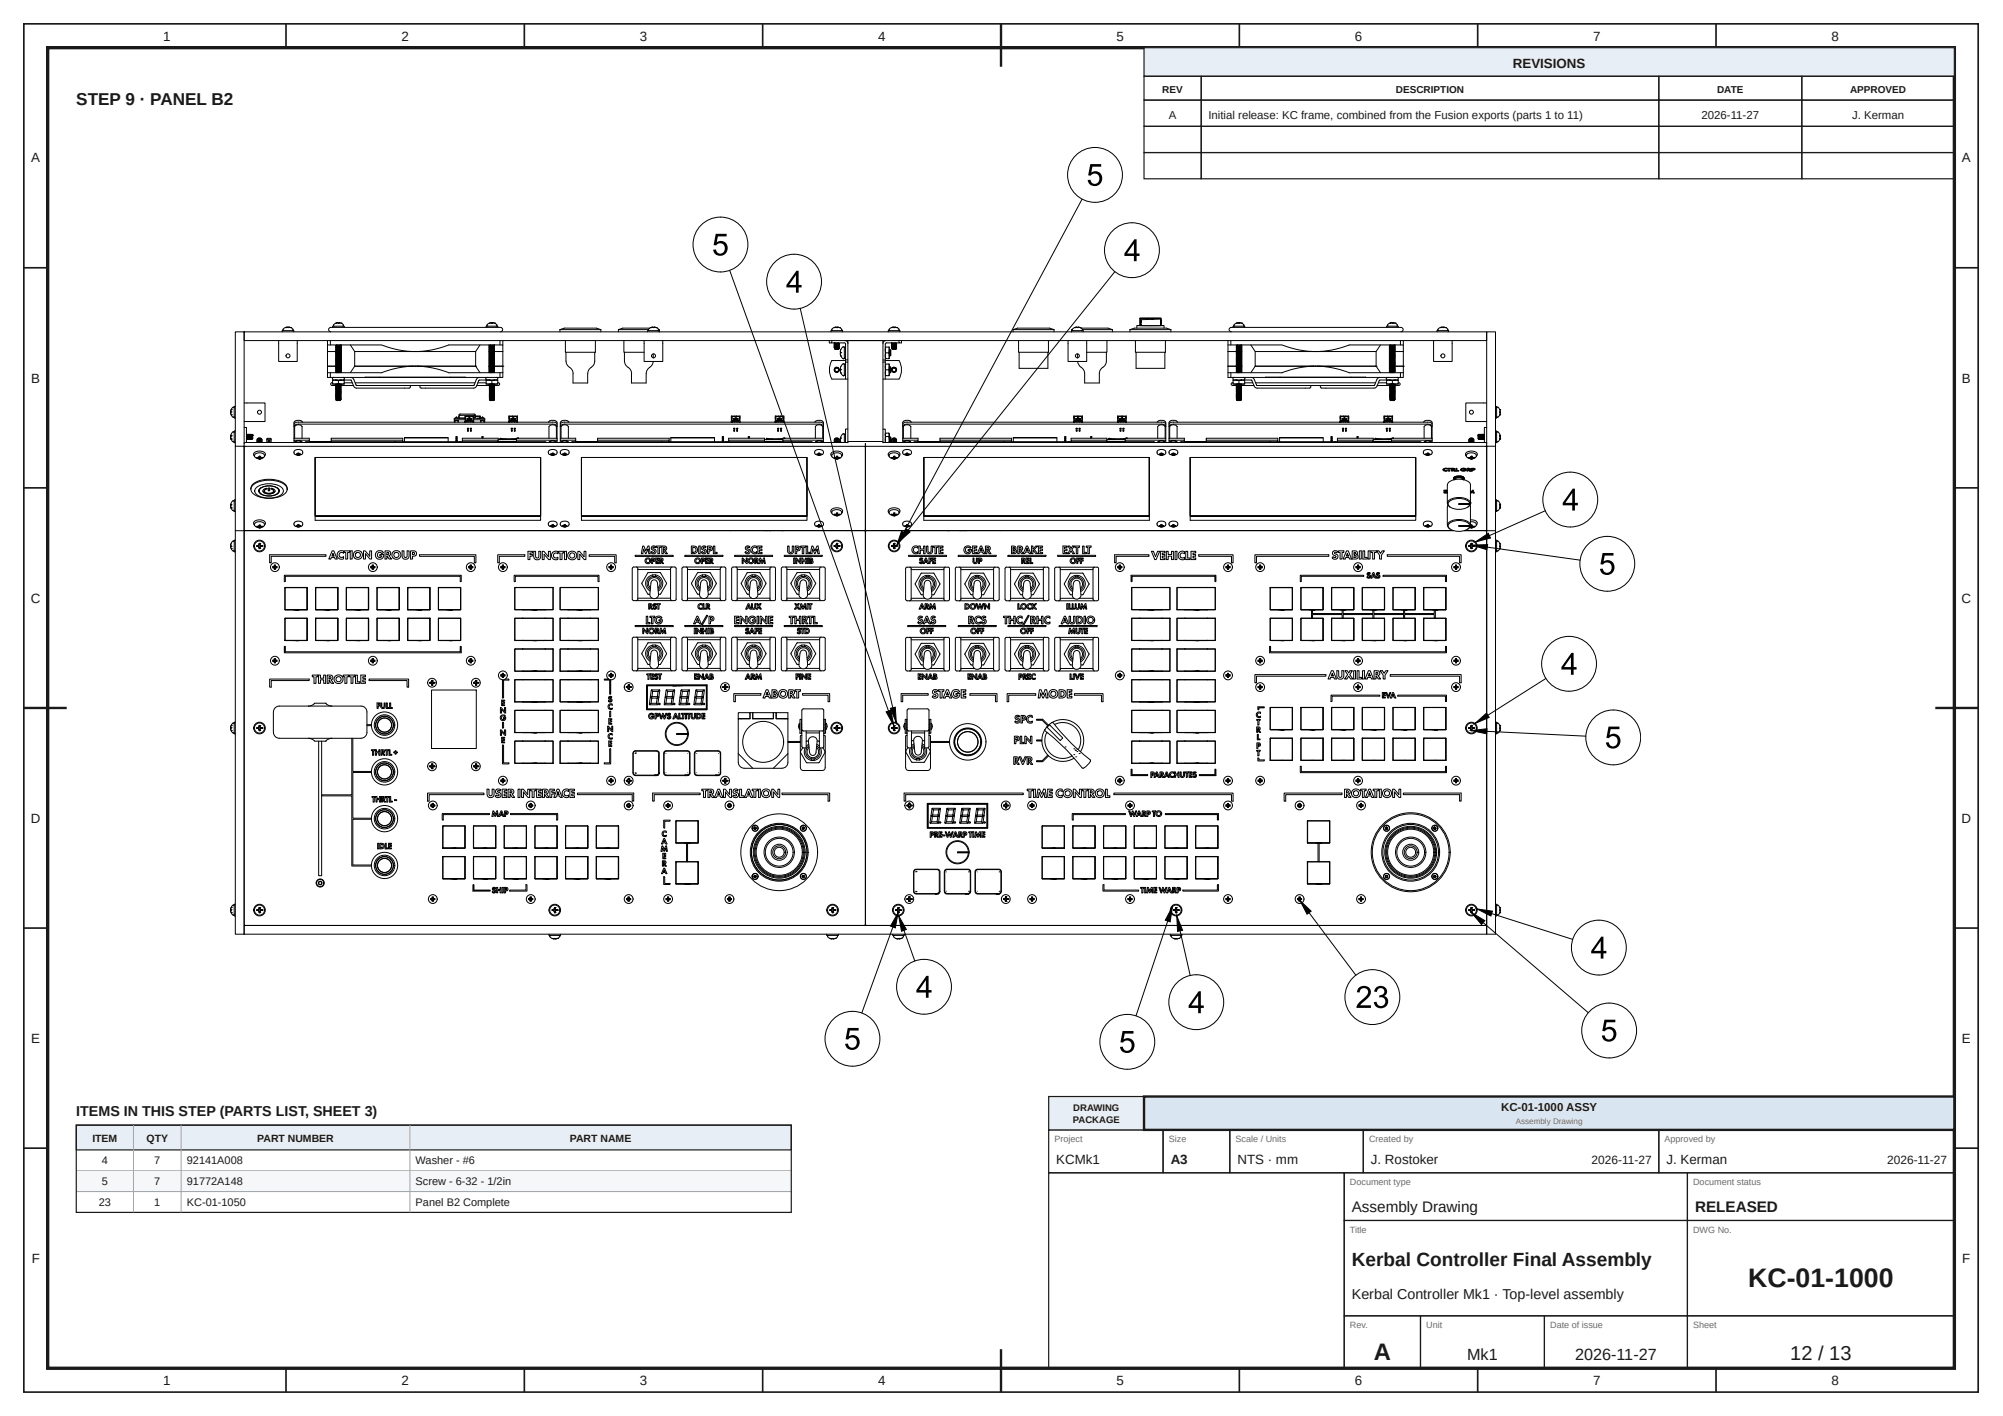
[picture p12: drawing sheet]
<svg xmlns="http://www.w3.org/2000/svg" width="420mm" height="297mm" viewBox="0 0 420 297" stroke-linecap="round" stroke-linejoin="round" font-family="sans-serif">
<defs><g id="words">
<text font-size="5.6" fill="#1a1a1a" x="366.7" y="270">KC-01-1000</text>
<text font-size="5" fill="#1a1a1a" x="288.2" y="285.2">A</text>
<text font-size="4.2" fill="#1a1a1a" x="375.6" y="285.2">12 / 13</text>
<text font-size="4" fill="#1a1a1a" x="283.6" y="265.5">Kerbal Controller Final Assembly</text>
<text font-size="3.6" fill="#1a1a1a" x="16" y="22">STEP 9 · PANEL B2</text>
<g font-size="3.4" fill="#1a1a1a">
<text x="307.8" y="285.2">Mk1</text>
<text x="330.4" y="285.2">2026-11-27</text>
</g>
<g font-size="3.2" fill="#1a1a1a">
<text x="283.6" y="254.2">Assembly Drawing</text>
<text x="355.6" y="254.2">RELEASED</text>
</g>
<g font-size="3" fill="#1a1a1a">
<text x="16" y="234">ITEMS IN THIS STEP (PARTS LIST, SHEET 3)</text>
<text x="283.6" y="272.5">Kerbal Controller Mk1 · Top-level assembly</text>
</g>
<g font-size="2.8" fill="#1a1a1a">
<text x="34.2" y="8.6">1</text>
<text x="84.2" y="8.6">2</text>
<text x="134.2" y="8.6">3</text>
<text x="184.2" y="8.6">4</text>
<text x="234.2" y="8.6">5</text>
<text x="284.2" y="8.6">6</text>
<text x="334.2" y="8.6">7</text>
<text x="384.2" y="8.6">8</text>
<text x="317.4" y="14.3">REVISIONS</text>
<text x="6.6" y="34.1">A</text>
<text x="411.6" y="34.1">A</text>
<text x="6.6" y="80.2">B</text>
<text x="411.6" y="80.2">B</text>
<text x="6.5" y="126.4">C</text>
<text x="411.5" y="126.4">C</text>
<text x="6.5" y="172.6">D</text>
<text x="411.5" y="172.6">D</text>
<text x="6.6" y="218.7">E</text>
<text x="411.6" y="218.7">E</text>
<text x="221.6" y="244.2">KCMk1</text>
<text x="245.6" y="244.2">A3</text>
<text x="259.6" y="244.2">NTS · mm</text>
<text x="287.6" y="244.2">J. Rostoker</text>
<text x="349.6" y="244.2">J. Kerman</text>
<text x="6.6" y="264.9">F</text>
<text x="411.6" y="264.9">F</text>
<text x="34.2" y="290.6">1</text>
<text x="84.2" y="290.6">2</text>
<text x="134.2" y="290.6">3</text>
<text x="184.2" y="290.6">4</text>
<text x="234.2" y="290.6">5</text>
<text x="284.2" y="290.6">6</text>
<text x="334.2" y="290.6">7</text>
<text x="384.2" y="290.6">8</text>
</g>
<g font-size="2.5" fill="#1a1a1a">
<text x="333.9" y="244.2">2026-11-27</text>
<text x="395.9" y="244.2">2026-11-27</text>
</g>
<g font-size="2.4" fill="#1a1a1a">
<text x="245.2" y="24.9">A</text>
<text x="253.5" y="24.9">Initial release: KC frame, combined from the Fusion exports (parts 1 to 11)</text>
<text x="357" y="24.9">2026-11-27</text>
<text x="388.5" y="24.9">J. Kerman</text>
<text x="314.9" y="233">KC-01-1000 ASSY</text>
</g>
<g font-size="2.3" fill="#1a1a1a">
<text x="21.4" y="244.2">4</text>
<text x="32.4" y="244.2">7</text>
<text x="39.2" y="244.2">92141A008</text>
<text x="87.2" y="244.2">Washer - #6</text>
<text x="21.4" y="248.6">5</text>
<text x="32.4" y="248.6">7</text>
<text x="39.2" y="248.6">91772A148</text>
<text x="87.2" y="248.6">Screw - 6-32 - 1/2in</text>
<text x="20.7" y="252.9">23</text>
<text x="32.4" y="252.9">1</text>
<text x="39.2" y="252.9">KC-01-1050</text>
<text x="87.2" y="252.9">Panel B2 Complete</text>
</g>
<g font-size="2.2" fill="#1a1a1a">
<text x="19.4" y="239.6">ITEM</text>
<text x="30.7" y="239.6">QTY</text>
<text x="54" y="239.6">PART NUMBER</text>
<text x="119.6" y="239.6">PART NAME</text>
</g>
<g font-size="2.1" fill="#1a1a1a">
<text x="243.8" y="19.6">REV</text>
<text x="292.8" y="19.6">DESCRIPTION</text>
<text x="360.2" y="19.6">DATE</text>
<text x="388.1" y="19.6">APPROVED</text>
</g>
<g font-size="2" fill="#1a1a1a">
<text x="225.2" y="233">DRAWING</text>
<text x="225.1" y="235.6">PACKAGE</text>
</g>
<g font-size="1.9" fill="#6b6b6b">
<text x="221.2" y="239.6">Project</text>
<text x="245.2" y="239.6">Size</text>
<text x="259.2" y="239.6">Scale / Units</text>
<text x="287.2" y="239.6">Created by</text>
<text x="349.2" y="239.6">Approved by</text>
<text x="283.2" y="248.6">Document type</text>
<text x="355.2" y="248.6">Document status</text>
<text x="283.2" y="258.6">Title</text>
<text x="355.2" y="258.6">DWG No.</text>
<text x="283.2" y="278.6">Rev.</text>
<text x="299.2" y="278.6">Unit</text>
<text x="325.2" y="278.6">Date of issue</text>
<text x="355.2" y="278.6">Sheet</text>
</g>
<text font-size="1.7" fill="#6b6b6b" x="318" y="235.7">Assembly Drawing</text>
</g></defs>
<g fill="none" stroke="#1a1a1a" stroke-width=".35">
<path d="M5 5h410v287h-410zM60 5v5M110 5v5M160 5v5M210 5v5M260 5v5M310 5v5M360 5v5M5 56.2h5M410 56.2h5M5 102.3h5M410 102.3h5"/>
<path d="M5 148.5h5M410 148.5h5M5 194.7h5M410 194.7h5M5 240.8h5M410 240.8h5M60 287v5M110 287v5M160 287v5M210 287v5M260 287v5M310 287v5"/>
<path d="M360 287v5"/>
</g>
<path d="M10 10h400v277h-400z" fill="none" stroke="#1a1a1a" stroke-width=".7" stroke-linecap="butt"/>
<path d="M210 5v9M5 148.5h9M406 148.5h9M210 283v9" fill="none" stroke="#1a1a1a" stroke-width=".5"/>
<path d="M240 10h170v6h-170z" fill="#e8eef5"/>
<g fill="none" stroke="#1a1a1a" stroke-width=".25">
<path d="M240 10h170v6h-170zM240 16h12v5h-12zM252 16h96v5h-96zM348 16h30v5h-30zM378 16h32v5h-32zM240 21h12v5.5h-12zM240 26.5h12v5.5h-12zM240 32h12v5.5h-12zM252 21h96v5.5h-96zM252 26.5h96v5.5h-96zM252 32h96v5.5h-96zM348 21h30v5.5h-30z"/>
<path d="M348 26.5h30v5.5h-30zM348 32h30v5.5h-30zM378 21h32v5.5h-32zM378 26.5h32v5.5h-32zM378 32h32v5.5h-32zM220 237h24v9h-24zM244 237h14v9h-14zM258 237h28v9h-28zM286 237h62v9h-62zM348 237h62v9h-62zM220 246h62v41h-62zM282 246h72v10h-72z"/>
<path d="M282 256h72v20h-72zM354 246h56v10h-56zM354 256h56v20h-56zM282 276h16v11h-16zM298 276h26v11h-26zM324 276h30v11h-30zM354 276h56v11h-56z"/>
</g>
<path d="M220 230h20v7h-20z" fill="#e8eef5"/>
<path d="M220 230h20v7h-20z" fill="none" stroke="#1a1a1a" stroke-width=".25"/>
<path d="M240 230h170v7h-170z" fill="#d9e6f2"/>
<path d="M240 230h170v7h-170z" fill="none" stroke="#1a1a1a" stroke-width=".5"/>
<path d="M16 236h150v5.2h-150z" fill="#e8eef5"/>
<path d="M16 236h150v5.2h-150z" fill="none" stroke="#1a1a1a" stroke-width=".25"/>
<path d="M16 245.6h150" fill="none" stroke="#9aa3ad" stroke-width=".21"/>
<path d="M16 245.6h150v4.3h-150z" fill="#f5f7f9"/>
<path d="M28 236v18.3M38 236v18.3M86 236v18.3M16 249.9h150M16 254.3h150" fill="none" stroke="#9aa3ad" stroke-width=".21"/>
<path d="M16 236h150v18.3h-150z" fill="none" stroke="#1a1a1a" stroke-width=".25"/>
<g fill="none" stroke="#000" stroke-width=".21">
<path d="M153.1 56.7l33.3 92.4M227 41.8l-37.4 69.9M233.9 57l-43.4 54.2M51.2 69.6h260.7v1.8h-260.7zM58.5 71.4v4.4h3.9v-4.4M59.2 69.4h2.5M59.2 69.4v.2M59.4 69.2h.1M59.4 69.2l.1 .1M59.9 68.7l-.5 .4M59.9 68.7h.1M59.9 68.7h.4"/>
<path d="M60.3 68.7h.2M60.5 68.7h.1M61 68.7h.1M61 68.7h-.5M61 68.7l.5 .4M61.5 69.2h.1M61.5 69.2l-.2 .1M61.6 69.4v.2M68.7 72.4h11.4l3.3 1 3.1 .3h1.9l2.1-.3 3.6-1h11.4v1.3M68.7 78.2h11.3l3.2-1 3.5-.4h-12.3l-.9 1.4M68.7 71.4v7.8h.6v-1M68.7 73.7h1.8"/>
<path d="M68.7 76.8h1.9M69.3 79.2h35.6M69.3 71.4v1M69.4 69.6a.46 .46 0 0 1-.5-.5 .46 .46 0 0 1 .5-.4h35.6a.46 .46 0 0 1 .4 .4 .46 .46 0 0 1-.4 .5M69.8 79.8l.6-.1h-.6v.9h.6l-.6-.1M69.8 68.5v.2M69.8 68.5l2.4-.1v.3M69.9 68.3l.2 .1M69.9 68.2v.1M70 79.1l-.3 .3 .3 .3M70.4 67.8h.1M70.5 67.8l-.6 .4"/>
<path d="M70.5 67.8h.1M70.5 72.5h.1M70.5 72.7h.1M70.5 73h.1M70.5 73.2h.1M70.5 73.4v.1M70.5 73.7h.1M70.5 73.9v.1M70.5 74.2h.1M70.5 74.4v.1M70.5 74.7h.1M70.5 74.9h.1"/>
<path d="M70.5 75.2h.1M70.5 75.4h.1M70.5 75.6v.1M70.5 75.9h.1M70.5 76.1v.1M70.5 76.4h.1M70.5 76.6h.1M70.5 76.9h.1M70.5 77.1h.1M70.5 77.3v.1M70.5 77.6h.1M70.5 77.8v.1"/>
<path d="M70.5 78.1h.1M70.5 78.1l.1 .1M70.5 77.9l.1 .1M70.5 77.6l.1 .1M70.5 77.4l.1 .1M70.5 77.1l.1 .1M70.5 76.9l.1 .1M70.5 76.4l.1 .1M70.5 76.2h.1M70.5 75.9l.1 .1M70.5 75.7l.1 .1M70.5 75.4l.1 .1"/>
<path d="M70.5 74.9l.1 .1M70.5 74.7l.1 .1M70.5 74.5l.1 .1M70.5 74.2l.1 .1M70.5 74l.1 .1M70.5 73.7l.1 .1M70.5 73.5l.1 .1M70.5 73l.1 .1M70.5 72.8h.1M70.5 72.5l.1 .1M70.6 72.4h.1M70.6 72.6h.1"/>
<path d="M70.6 72.8v.1M70.6 73.1h.1M70.6 73.3h.1M70.6 73.6h.1M70.6 73.8h.1M70.6 74.1h.1M70.6 74.3h.1M70.6 74.6h.1M70.6 74.8h.1M70.6 75v.1M70.6 75.3h.1M70.6 75.5h.1"/>
<path d="M70.6 75.8h.1M70.6 76h.1M70.6 76.2v.1M70.6 76.5h.1M70.6 76.7v.1M70.6 77h.1M70.6 77.2h.1M70.6 77.5h.1M70.6 77.7h.1M70.6 78h.1M70.6 67.7h.1M70.6 67.7l-.1 .1"/>
<path d="M70.7 72.4l-.2 .1M70.8 67.7h.1M70.8 67.7h-.1M70.9 67.7v.1l.2-.1M70.9 67.8h.1M71 79.8v.7M71.1 67.8h.1M71.1 67.7h.1M71.2 67.7h.1M71.3 67.7h.1M71.4 74.9l.1 .1-1 .2M71.4 74.5l.1 .1-1 .1"/>
<path d="M71.4 73l.1 .1-1 .1M71.4 76.4l.1 .1-1 .1M71.4 77.9l.1 .1-1 .1M71.4 78.1l-.7 .1M71.4 77.8l-.8 .2M71.4 77.6l-.8 .1M71.4 77.4l-.8 .1M71.4 77.1l-.8 .1M71.4 76.9l-.8 .1M71.4 76.6l-.8 .1M71.4 76.4l-.8 .1M71.4 76.1l-.8 .1"/>
<path d="M71.4 75.9l-.8 .1M71.4 75.6l-.8 .2M71.4 75.4l-.8 .1M71.4 75.2l-.8 .1M71.4 74.9l-.8 .1M71.4 74.7l-.8 .1M71.4 74.4l-.8 .2M71.4 74.2l-.8 .1M71.4 74l-.8 .1M71.4 73.7l-.8 .1M71.4 73.5l-.8 .1M71.4 73.2l-.8 .1"/>
<path d="M71.4 73l-.8 .1M71.4 72.7l-.8 .1M71.4 72.5l-.8 .1M71.4 78.1l-.5 .1M71.4 77.9l-.9 .2M71.4 77.6l-.9 .2M71.4 77.4l-.9 .2M71.4 77.1l-.9 .2M71.4 76.9l-.9 .2M71.4 76.6l-.9 .3M71.4 76.4l-.9 .2M71.4 76.2l-.9 .2"/>
<path d="M71.4 75.9l-.9 .2M71.4 75.7l-.9 .2M71.4 75.4l-.9 .2M71.4 75.2l-.9 .2M71.4 74.9l-.9 .3M71.4 74.7l-.9 .2M71.4 74.5l-.9 .2M71.4 74.2l-.9 .2M71.4 74l-.9 .2M71.4 73.7l-.9 .2M71.4 73.5l-.9 .2M71.4 73.2l-.9 .2"/>
<path d="M71.4 73l-.9 .2M71.4 72.7l-.9 .3M71.4 72.5l-.9 .2M71.4 72.5h.1M71.4 72.7h.1M71.4 73h.1M71.4 73.2h.1M71.4 73.5h.1M71.4 73.7h.1M71.4 74h.1M71.4 74.2h.1M71.4 74.4v.1"/>
<path d="M71.4 74.7h.1M71.4 74.9h.1M71.4 75.2h.1M71.4 75.4h.1M71.4 75.6v.1M71.4 75.9h.1M71.4 76.1v.1M71.4 76.4h.1M71.4 76.6h.1M71.4 76.9h.1M71.4 77.1h.1M71.4 77.4h.1"/>
<path d="M71.4 77.6h.1M71.4 77.8v.1M71.4 78.1h.1M71.4 78.1l.1 .1M71.4 77.6l.1 .1M71.4 77.4l.1 .1M71.4 77.1l.1 .1M71.4 76.9l.1 .1M71.4 76.6l.1 .1M71.4 76.2h.1M71.4 75.9l.1 .1M71.4 75.7l.1 .1"/>
<path d="M71.4 75.4l.1 .1M71.4 75.2l.1 .1M71.4 74.7l.1 .1M71.4 74.2l.1 .1M71.4 73.7l.1 .1M71.4 73.5l.1 .1M71.4 73.2l.1 .1M71.4 72.7l.1 .1M71.4 72.5l.1 .1M71.4 67.7l.1 .1M71.4 73.7h.2M71.5 76.8h.1"/>
<path d="M71.5 72.4l-1 .1M71.5 72.6l-1 .2M71.5 72.9l-1 .1M71.5 73.1l-1 .1 .1 .1M71.5 73.4l-1 .1M71.5 73.6l-1 .1M71.5 73.9l-1 .1M71.5 74.1l-1 .1M71.5 74.3l-1 .2M71.5 74.6l-1 .1M71.5 74.8l-1 .1M71.5 75.1l-1 .1 .1 .1"/>
<path d="M71.5 75.3l-1 .1M71.5 75.8l-1 .1M71.5 75.5l-1 .1M71.5 74.3l-1 .1M71.5 74l-1 .2M71.5 73.8l-1 .1M71.5 73.3l-1 .1M71.5 72.8l-1 .2M71.5 72.6l-1 .1M71.5 76.7l-1 .2M71.5 76.2l-1 .2M71.5 76l-1 .1"/>
<path d="M71.5 77.7l-1 .1M71.5 77.5l-1 .1M71.5 77.2l-1 .1M71.5 77l-1 .1M71.5 76.3l-1 .1M71.5 76.5l-1 .1 .1 .1M71.5 76.8l-1 .1M71.5 77.3l-1 .1M71.5 77.7l-1 .2M71.5 78l-1 .1M71.5 75.5l-1 .2M71.5 76l-1 .2"/>
<path d="M71.5 67.8h.1M71.5 72.4h.1M71.5 72.6h.1M71.5 72.8v.1M71.5 73.1h.1M71.5 73.3v.1M71.5 73.6h.1M71.5 73.8v.1M71.5 74.1h.1M71.5 74.3h.1M71.5 74.6h.1M71.5 74.8h.1"/>
<path d="M71.5 75v.1M71.5 75.3h.1M71.5 75.5h.1M71.5 75.8h.1M71.5 76h.1M71.5 76.2v.1M71.5 76.5h.1M71.5 76.7v.1M71.5 77h.1M71.5 77.2v.1M71.5 77.5h.1M71.5 77.7h.1"/>
<path d="M71.5 78h.1M71.5 72.4l-.1 .1M71.5 72.6l-.1 .1M71.5 72.9l-.1 .1M71.5 73.1l-.1 .1M71.5 73.4l-.1 .1M71.5 73.6l-.1 .1M71.5 73.9l-.1 .1M71.5 74.1l-.1 .1M71.5 74.3l-.1 .1M71.5 74.6l-.1 .1M71.5 74.8l-.1 .1"/>
<path d="M71.5 75.1l-.1 .1M71.5 75.3l-.1 .1M71.5 75.5l-.1 .1M71.5 75.8l-.1 .1M71.5 76l-.1 .1M71.5 76.3l-.1 .1M71.5 76.5l-.1 .1M71.5 76.8l-.1 .1M71.5 77l-.1 .1M71.5 77.3l-.1 .1M71.5 77.5l-.1 .1M71.5 77.7l-.1 .1"/>
<path d="M71.5 78l-.1 .1M71.6 67.8l.5 .4M71.6 72.4v5.8M72 79.7h.1M72 79.2h.1M72 79.2l.2 .2-.1 .3M72.1 68.3l-.2 .1M72.1 68.2v.1M72.2 79.7l-1.2 .1-.6-.1 1.7 .1 .1 .7-.6 .1h.6v-.1M72.2 79.7h1.4l.7 1.5 .4 .2h11.1M72.2 79.7v.1M73.5 72.4l.9 1.3"/>
<path d="M73.6 79.2l.6 .3 .6 1.4h24.6l.6-1.4 .6-.3M74.4 73.7h25.4v3.1h-25.4zM76.6 79.2h21M79.6 79.1v.1M86.7 76.8h.8M94.5 79.1v.1M99.8 76.8h.1M100.7 78.2l-.9-1.4h-12.3l3.4 .4 3.3 1h11.3M100.7 72.4l-.9 1.3M102 68.7v-.3h2.4v.3M102 79.7v.9h.6l-.6-.1M102 79.8l.6-.1h-2.1l-.6 1.4-.5 .3h-11l-.3-.3 .3-.3"/>
<path d="M102.1 79.2l-.2 .3 .2 .2M102.1 68.2v.1M102.2 79.2h.1M102.2 79.7h.1M102.2 68.1l.1 .3M102.6 73.7h.1M102.6 76.8h.1M102.6 72.4v5.8M102.6 67.8l-.4 .3M102.6 67.8h.1M102.7 67.8h.1M102.7 72.5h.1"/>
<path d="M102.7 72.7h.1M102.7 73h.1M102.7 73.2h.1M102.7 73.4v.1M102.7 73.7h.1M102.7 73.9v.1M102.7 74.2h.1M102.7 74.4v.1M102.7 74.7h.1M102.7 74.9h.1M102.7 75.2h.1M102.7 75.4h.1"/>
<path d="M102.7 75.6v.1M102.7 75.9h.1M102.7 76.1v.1M102.7 76.4h.1M102.7 76.6h.1M102.7 76.9h.1M102.7 77.1h.1M102.7 77.3v.1M102.7 77.6h.1M102.7 77.8v.1M102.7 78.1h.1M102.7 78.1l.1 .1"/>
<path d="M102.7 77.9l.1 .1M102.7 77.6l.1 .1M102.7 77.4l.1 .1M102.7 77.1l.1 .1M102.7 76.9l.1 .1M102.7 76.4l.1 .1M102.7 76.2h.1M102.7 75.9l.1 .1M102.7 75.7l.1 .1M102.7 75.4l.1 .1M102.7 74.9l.1 .1M102.7 74.7l.1 .1"/>
<path d="M102.7 74.5l.1 .1M102.7 74.2l.1 .1M102.7 74l.1 .1M102.7 73.7l.1 .1M102.7 73.5l.1 .1M102.7 73l.1 .1M102.7 72.8h.1M102.7 72.5l.1 .1M102.8 72.4h.1M102.8 72.6h.1M102.8 72.8v.1M102.8 73.1h.1"/>
<path d="M102.8 73.3h.1M102.8 73.6h.1M102.8 73.8h.1M102.8 74.1h.1M102.8 74.3h.1M102.8 74.6h.1M102.8 74.8h.1M102.8 75v.1M102.8 75.3h.1M102.8 75.5h.1M102.8 75.8h.1M102.8 76h.1"/>
<path d="M102.8 76.2v.1M102.8 76.5h.1M102.8 76.7v.1M102.8 77h.1M102.8 77.2h.1M102.8 77.5h.1M102.8 77.7h.1M102.8 78h.1M102.8 78l-.1 .1M102.8 77.7l-.1 .1M102.8 77.5l-.1 .1M102.8 77.2l-.1 .1"/>
<path d="M102.8 77l-.1 .1M102.8 76.8l-.1 .1M102.8 76.5l-.1 .1M102.8 76.3l-.1 .1M102.8 76l-.1 .1M102.8 75.8l-.1 .1M102.8 75.5l-.1 .1M102.8 75.3l-.1 .1M102.8 75.1l-.1 .1M102.8 74.8l-.1 .1M102.8 74.6l-.1 .1M102.8 74.3l-.1 .1"/>
<path d="M102.8 74.1l-.1 .1M102.8 73.8l-.1 .1M102.8 73.6l-.1 .1M102.8 73.3l-.1 .1M102.8 73.1l-.1 .1M102.8 72.9l-.1 .1M102.8 72.6l-.1 .1M102.8 72.4l-.1 .1M102.9 72.4h-.1M103 67.7h.1M103 67.7l-.3 .1M103.1 67.7v.1l.2-.1"/>
<path d="M103.1 67.8h.1M103.2 79.8v.7M103.3 67.8h.1M103.3 67.7h.1M103.4 67.7h-.1M103.4 67.7l.3 .1M103.6 78.1l-.7 .1M103.6 77.8l-.8 .2M103.6 77.6l-.8 .1M103.6 77.4l-.8 .1M103.6 77.1l-.8 .1M103.6 76.9l-.8 .1"/>
<path d="M103.6 76.6l-.8 .1M103.6 76.4l-.8 .1M103.6 76.1l-.8 .1M103.6 75.9l-.8 .1M103.6 75.6l-.8 .2M103.6 75.4l-.8 .1M103.6 75.2l-.8 .1M103.6 74.9l-.8 .1M103.6 74.7l-.8 .1M103.6 74.4l-.8 .2M103.6 74.2l-.8 .1M103.6 74l-.8 .1"/>
<path d="M103.6 73.7l-.8 .1M103.6 73.5l-.8 .1M103.6 73.2l-.8 .1M103.6 73l-.8 .1M103.6 72.7l-.8 .1M103.6 72.5l-.8 .1M103.6 74.9l.1 .1-1 .2M103.6 74.5l.1 .1-1 .1M103.6 73l.1 .1-1 .1M103.6 76.4l.1 .1-1 .1M103.6 77.9l.1 .1-1 .1M103.6 78.1l-.5 .1"/>
<path d="M103.6 77.9l-.8 .1M103.6 76.6l-.8 .2M103.6 76.2l-.8 .1M103.6 75.7l-.8 .1M103.6 74.9l-.8 .2M103.6 74.5l-.8 .1M103.6 72.7l-.8 .2M103.6 72.5h.1M103.6 72.7h.1M103.6 73h.1M103.6 73.2h.1M103.6 73.5h.1"/>
<path d="M103.6 73.7h.1M103.6 74h.1M103.6 74.2h.1M103.6 74.4v.1M103.6 74.7h.1M103.6 74.9h.1M103.6 75.2h.1M103.6 75.4h.1M103.6 75.6v.1M103.6 75.9h.1M103.6 76.1v.1M103.6 76.4h.1"/>
<path d="M103.6 76.6h.1M103.6 76.9h.1M103.6 77.1h.1M103.6 77.4h.1M103.6 77.6h.1M103.6 77.8v.1M103.6 78.1h.1M103.6 78.1l.1 .1M103.6 77.6l.1 .1M103.6 77.4l.1 .1M103.6 77.1l.1 .1M103.6 76.9l.1 .1"/>
<path d="M103.6 76.6l.1 .1M103.6 76.2h.1M103.6 75.9l.1 .1M103.6 75.7l.1 .1M103.6 75.4l.1 .1M103.6 75.2l.1 .1M103.6 74.7l.1 .1M103.6 74.2l.1 .1M103.6 73.7l.1 .1M103.6 73.5l.1 .1M103.6 73.2l.1 .1M103.6 72.7l.1 .1"/>
<path d="M103.6 72.5l.1 .1M103.6 73.7h1.9M103.7 76.8h1.8v1.4M103.7 76.8h1.8M103.7 72.4l-1 .1M103.7 72.6l-1 .2M103.7 72.9l-1 .1M103.7 73.1l-1 .1 .1 .1M103.7 73.4l-1 .1M103.7 73.6l-1 .1M103.7 73.9l-1 .1M103.7 74.1l-1 .1"/>
<path d="M103.7 74.3l-1 .2M103.7 74.6l-1 .1M103.7 74.8l-1 .1M103.7 75.1l-1 .1 .1 .1M103.7 75.3l-1 .1M103.7 75.8l-1 .1M103.7 75.5l-1 .1M103.7 74.3l-1 .1M103.7 74l-1 .2M103.7 73.8l-1 .1M103.7 73.3l-1 .1M103.7 72.8l-1 .2"/>
<path d="M103.7 72.6l-1 .1M103.7 76.7l-1 .2M103.7 76.2l-1 .2M103.7 76l-1 .1M103.7 77.7l-1 .1M103.7 77.5l-1 .1M103.7 77.2l-1 .1M103.7 77l-1 .1M103.7 76.3l-1 .1M103.7 76.5l-1 .1 .1 .1M103.7 76.8l-1 .1M103.7 77.3l-1 .1"/>
<path d="M103.7 77.7l-1 .2M103.7 78l-1 .1M103.7 75.5l-1 .2M103.7 76l-1 .2M103.7 67.8h.1M103.7 72.4h.1M103.7 72.6h.1M103.7 72.8v.1M103.7 73.1h.1M103.7 73.3v.1M103.7 73.6h.1M103.7 73.8v.1"/>
<path d="M103.7 74.1h.1M103.7 74.3h.1M103.7 74.6h.1M103.7 74.8h.1M103.7 75v.1M103.7 75.3h.1M103.7 75.5h.1M103.7 75.8h.1M103.7 76h.1M103.7 76.2v.1M103.7 76.5h.1M103.7 76.7v.1"/>
<path d="M103.7 77h.1M103.7 77.2v.1M103.7 77.5h.1M103.7 77.7h.1M103.7 78h.1M103.7 72.4l-.1 .1M103.7 72.6l-.1 .1M103.7 72.9l-.1 .1M103.7 73.1l-.1 .1M103.7 73.4l-.1 .1M103.7 73.6l-.1 .1M103.7 73.9l-.1 .1"/>
<path d="M103.7 74.1l-.1 .1M103.7 74.3l-.1 .1M103.7 74.6l-.1 .1M103.7 74.8l-.1 .1M103.7 75.1l-.1 .1M103.7 75.3l-.1 .1M103.7 75.5l-.1 .1M103.7 75.8l-.1 .1M103.7 76l-.1 .1M103.7 76.3l-.1 .1M103.7 76.5l-.1 .1M103.7 76.8l-.1 .1"/>
<path d="M103.7 77l-.1 .1M103.7 77.3l-.1 .1M103.7 77.5l-.1 .1M103.7 77.7l-.1 .1M103.7 78l-.1 .1M103.8 67.8h.1M103.8 67.8l.5 .4M104.2 79.1l.2 .3-.2 .3M104.2 68.2v.1M104.3 68.3l-.2 .1M104.4 79.8v-.1l-1.2 .1-.6-.1 1.8 .1v.7l-.6 .1h.6v-.1M104.9 78.2v1h.6v-1"/>
<path d="M104.9 71.4v1M105.5 76.8h.1M105.5 71.4v1M105.5 73.7v3.1M117.5 69.1h8.6M117.5 69.1l.9-.3h6.7l1 .3M117.5 69.1v.5M118.6 71.4v2.5h6.3v-2.5M118.7 73.9a3.2 3.2 0 0 0 .5 2.9l.3 .3a1.45 1.45 0 0 1 .7 1.3v1.9h3.1v-1.9a1.82 1.82 0 0 1 1-1.6l.4-.7 .1-2.2M126.1 69.1v.5M129.7 69.1v.5M130.9 71.4v2.5h4.2"/>
<path d="M131 73.9a3.2 3.2 0 0 0 .4 2.9l.4 .3a1.45 1.45 0 0 1 .7 1.3v1.9h3.1v-1.9a2.69 2.69 0 0 1 1.2-1.9l.2-.7M135.1 71.4v4.4h3.9v-4.4M135.9 69.4h2.4M135.9 69.4v.2M136 69.2h.1M136 69.2l.2 .1M136.3 68.8h-5.7l-.9 .3M136.5 68.7h.1M136.5 68.7l-.5 .4h-6.3M136.6 68.7h.6M137 74.2v.9M137.2 68.7h.1"/>
<path d="M137.6 68.7h.1M137.6 68.7h-.4M137.7 68.7l.6 .4M138.1 69.1h.2M138.1 69.2l-.1 .1M138.1 69.2h.1M138.3 69.1v.5M167.9 64.7l19.4 83.8M174 71.4v.5h.5v-.5M174.3 69.4h2.5M174.3 69.4v.2M174.5 69.2h.1"/>
<path d="M174.5 69.2l.2 .1M174.5 71.9h2.6l.3 .3M174.5 79.5h2.9M175 68.7l-.5 .4M175 68.7h.1M175 68.7h.5M175 71.9v.1M175 72.2h.1M175 72.4v.1M175 72.7h.1M175 72.9h.1M175 72.9l.2 .1"/>
<path d="M175 72.7l.2 .1M175 72.5h.2M175 72.2l.2 .1M175 72l.2 .1M175 71.9h.1M175.2 72.1h.1M175.2 72.3h.1M175.2 72.5v.1M175.2 72.8h.1M175.2 73v.1M175.2 73.1h-.2M175.2 72.1l-.2 .1"/>
<path d="M175.2 72.3l-.2 .1M175.2 72.6l-.2 .1M175.2 72.8l-.2 .1M175.2 73.2h.1M175.3 71.9l-.3 .1M175.5 68.7h.1M175.5 73.1h.4l-.7 .1-.2-.1M175.5 73.1h-.5M175.5 77l.4 .2M175.6 77.2l.4 .3-.2 .4-.4 .1-.3-.3 .1-.5 .3-.2-.3 .2-.2 .3 .1 .4 .4 .2 .5-.3-.1-.6M175.6 77.2a.38 .38 0 0 1 .3 .5 .38 .38 0 0 1-.5 .2 .38 .38 0 0 1-.1-.6M175.6 77.2l-.3 .1"/>
<path d="M175.6 68.7h.1M175.9 73.2h-.6M175.9 72.9l-.7 .1M175.9 72.7l-.7 .1M175.9 72.4l-.7 .1M175.9 72.2l-.7 .1M175.9 71.9l-.7 .2M175.9 72.9l-.7 .2M175.9 72.5l-.7 .1M175.9 72l-.7 .1M175.9 77.2l-.4-.1-.2 .2M175.9 71.9v.1"/>
<path d="M175.9 72.2h.1M175.9 72.4v.1M175.9 72.7h.1M175.9 72.9h.1M175.9 73.2h.1M175.9 72.9l.2 .1M175.9 72.7l.2 .1M175.9 72.5h.2M175.9 72.2l.2 .1M175.9 72l.2 .1M175.9 71.9h.1M176 73.2h-.4"/>
<path d="M176 73.2h-.5M176.1 73.1h-.2M176.1 72.8l-1.1 .1M176.1 72.6l-1.1 .1M176.1 72.3l-1.1 .2M176.1 72.1l-1.1 .1M176.1 72.3l-1.1 .1M176.1 72.5l-1.1 .2M176.1 73l-.6 .1M176.1 68.7h.1M176.1 72.1h.1M176.1 72.3h.1"/>
<path d="M176.1 72.5v.1M176.1 72.8h.1M176.1 73v.1M176.1 73.1l-.2 .1M176.1 72.8l-.2 .1M176.1 72.6l-.2 .1M176.1 72.3l-.2 .1M176.1 72.1l-.2 .1M176.1 68.7h-.5M176.1 68.7l.5 .3M176.3 78l.1 .2M176.3 77.5h.1"/>
<path d="M176.3 74.4v.1M176.3 73.9h.1M176.3 74.4l.1 .3M176.3 77.1v.1M176.3 73.6v.3M176.3 77.2v.3M176.3 74.1v.3M176.3 77.7v.3M176.4 78.2h.1M176.4 77.5h.1M176.4 73.9h.1M176.4 77.5l-.1 .2"/>
<path d="M176.4 74.7h.1M176.4 73.9l-.1 .2M176.4 78.2l.5 .6 .2-.2M176.4 74.7l.5 .5 .2-.2M176.6 69v.1M176.6 69.2h.1M176.6 69.2l-.2 .1M176.8 69.4v.2M177.1 72.9v2.3M177.1 76.4v2.3M177.1 78.7l.3 .1M177.1 75.2h.3"/>
<path d="M177.1 76.5v-.1a.8 .8 0 0 0-.8 .7M177.1 72.9v-.1a.8 .8 0 0 0-.8 .8M177.3 71.4a.61 .61 0 0 1 .6 .7M177.4 76.4h-.3M177.4 72.8h-.3M177.4 75.6h-2.9a3.9 3.9 0 0 0 0 3.9M177.4 76v3.5h.5M177.4 72.2v3.3h.5M177.4 75.5v.5h.5M185.2 75.5h.5v.5h-.5M185.7 76.4h.9v.6l-.1-.6M185.7 72.8h.9v.6l-.1-.6"/>
<path d="M185.7 75.6h2.9a3.9 3.9 0 0 1 0 3.9h-3.4M185.7 78.8h.1M185.7 75.2h.1M185.7 76v3.5M185.8 76.4v2.4h.7l.1-1.8-.1 1.8M185.8 72.8v2.4h.7l.1-1.8-.1 1.8M185.8 77.6h.7M185.8 74h.7M185.8 71.4a.61 .61 0 0 0-.6 .7M186.3 69.4h2.5M186.3 69.4v.2M186.5 69.2l.2 .1"/>
<path d="M186.5 69.2h.1M186.6 77l.1 1.2M186.6 73.5l.1 1.2M186.6 78h.1M186.6 76.9h.1M186.6 74.5h.1M186.6 73.4h.1M186.6 76.9l.1 1.3M186.6 73.4l.1 1.3M186.6 78l.1 .2M186.6 76.9l.1 .2M186.6 74.5l.1 .2"/>
<path d="M186.6 73.4l.1 .1M186.7 77.1l.1 1M186.7 73.5l.1 1M186.7 78.2h.1M186.7 74.7h.1M186.7 77.1l.1 .9M186.8 77l.1 .1-.1 1zM186.8 77l-.1 .1M186.8 73.4l.1 .1-.1 1zM186.8 73.4l-.1 .1M186.8 78.1h.1M186.8 78.1l-.1 .1"/>
<path d="M186.8 74.5h.1M186.8 74.5l-.1 .2M186.8 78v.1M187 68.7l-.5 .4M187 68.7h.1M187 71.9v.1M187 72.2h.1M187 72.4v.1M187 72.7h.1M187 72.9h.1M187 72.9l.2 .1M187 72.7l.2 .1"/>
<path d="M187 72.5h.2M187 72.2l.2 .1M187 72l.2 .1M187.1 71.9h-.1M187.2 72.1h.1M187.2 72.3h.1M187.2 72.5v.1M187.2 72.8h.1M187.2 73v.1M187.2 73.1h-.1M187.2 72.1l-.2 .1M187.2 72.3l-.2 .1"/>
<path d="M187.2 72.6l-.2 .1M187.2 72.8l-.2 .1M187.2 68.6l-.2 .1M187.2 68.6v.1M187.3 73.2h.1M187.3 77.3h.1M187.4 71.9l-.4 .1M187.4 68.6h-.2M187.4 68.6l.1 .1M187.5 68.7h.1M187.6 73.1h.3l-.6 .1-.2-.1M187.6 73.1h-.5"/>
<path d="M187.6 77.2l-.3 .1M187.6 77l.4 .2M187.6 77.2l.4 .2-.1 .5-.5 .1-.3-.3v-.4l.5-.3-.5 .3-.1 .4 .4 .4h.4l.3-.4v-.4l-.4-.2-.4 .2M187.6 77.2h.1M187.6 77.2a.38 .38 0 0 1 .3 .5 .38 .38 0 0 1-.5 .2 .38 .38 0 0 1-.1-.6M187.6 68.7h.1M187.9 68.6v.1M187.9 68.6l-.3 .1M187.9 73.2h-.6M187.9 72.9l-.7 .1M187.9 72.7l-.7 .1M187.9 72.4l-.7 .1"/>
<path d="M187.9 72.2l-.7 .1M187.9 71.9l-.7 .2M187.9 72.9l-.7 .2M187.9 72.5l-.7 .1M187.9 71.9v.1M187.9 72.2h.1M187.9 72.4v.1M187.9 72.7h.1M187.9 72.9h.1M187.9 73.2h.1M187.9 72.9l.2 .1M187.9 72.7l.2 .1"/>
<path d="M187.9 72.5h.2M187.9 72.2l.2 .1M187.9 72l.2 .1M187.9 68.6l.2 .1M188 73.2h-.4M188 71.9h-.1M188.1 73.1h-.2M188.1 72.8l-1.1 .1M188.1 72.6l-1.1 .1M188.1 72.3l-1.1 .2M188.1 72.1l-1.1 .1M188.1 72.3l-1.1 .1"/>
<path d="M188.1 72.5l-1.1 .2M188.1 73l-.5 .1M188.1 68.7h.1M188.1 72.1h.1M188.1 72.3h.1M188.1 72.5v.1M188.1 72.8h.1M188.1 73v.1M188.1 73.1l-.2 .1M188.1 72.8l-.2 .1M188.1 72.6l-.2 .1M188.1 72.3l-.2 .1"/>
<path d="M188.1 72.1l-.2 .1M188.1 68.7l.5 .4M188.6 71.4v.5h.5v-.5M188.6 71.9h-2.6l-.2 .2-.1 3.4M188.6 69.2l-.1 .1M188.6 69.2h.1M188.8 69.4v.2M212.5 69.1h8.6M212.5 69.1l.9-.3h6.8l.9 .3M212.5 69.1v.5M213.7 71.4v2.5h6.3v-2.5M213.8 73.9v3.4h6v-3.4"/>
<path d="M221.1 69.1v.5M224.1 71.4v4.4h3.9v-4.4M224.8 69.1v.5M224.9 69.4h2.4M224.9 69.3l-.1 .1M225 69.2h.1M225 69.2l.1 .1M225 69.1h-.2M225.5 68.7l-.5 .4h-.2M225.5 68.7h.1M225.7 68.6l-.2 .1M225.7 68.6v.1"/>
<path d="M225.7 68.6h.2M225.9 68.6l.2 .1M226.1 74.2v.9M226.1 68.7h.1M226.1 75.8a1.53 1.53 0 0 0 .7 1.2M226.1 68.6v.1M226.2 68.6h-.1M226.2 68.6h.2M226.3 68.6l.1 .1M226.4 68.6l.2 .1M226.6 68.7h.1M226.6 68.7l.5 .4"/>
<path d="M226.8 68.8h5.7l.9 .3M227.1 69.1h6.3M227.1 69.2l-.2 .1M227.1 69.2h.1M227.2 69.4v.2M232.1 73.9v1.8a1.8 1.8 0 0 1-1 1.6l-.4 .7-.1 2.3h-3.1v-1.9a1.53 1.53 0 0 0-.7-1.3M232.2 71.4v2.5h-4.2M233.4 69.1v.5M237 69.1h8.6M237 69.1l1-.3h6.7l.9 .3M237 69.1v.5M238.2 71.4v2.5h6.3v-2.5"/>
<path d="M238.3 73.9v3.4h6.1v-3.4M238.5 68.3v.5M238.5 68.3h5.7zM239.1 66.8v1.5M239.1 66.8h4.5zM239.2 68.3h.1M239.2 68.2h.1M239.2 68.1h.1M239.2 68h.1M239.2 67.7h.1M239.2 67.6h.1M239.2 67.5h.1"/>
<path d="M239.2 67.4h.1M239.2 67.3h.1M239.2 67.2h.1M239.2 67.1h.1M239.2 67.1v1.2M239.2 67.1l4.3-.2v1.3M239.3 66.8h4.1M240.9 66.8h.1M241.6 67h.1M241.8 67h.1M241.8 66.8h.1M243.5 67h.1"/>
<path d="M243.5 67.2h.1M243.5 67.3h.1M243.5 67.4h.1M243.5 67.5h.1M243.5 67.6h.1M243.5 67.7h.1M243.5 67.8h.1M243.5 67.9h.1M243.5 68.1h.1M243.5 68.2h.1M243.6 66.8v1.5M244.2 68.3v.5"/>
<path d="M245.6 69.1v.5M257.6 72.4h11.4l3.4 1 3 .3h1.9l2.1-.3 3.6-1h11.4v1.3M257.6 78.2h11.3l3.3-1 3.4-.4h-12.3l-.9 1.4M257.6 71.4v7.8h.6v-1M257.6 73.7h1.8M257.6 76.8h1.8M258.2 79.2h35.6M258.2 71.4v1M258.3 69.6a.46 .46 0 0 1-.5-.5 .46 .46 0 0 1 .5-.4h35.6a.46 .46 0 0 1 .5 .4 .46 .46 0 0 1-.5 .5M258.7 79.8l.6-.1h-.6v.9h.6l-.6-.1M258.7 68.4h2.4v.3M258.8 68.4l-.1 .3"/>
<path d="M258.9 68.3l.1 .1M258.9 68.2v.1M258.9 68.1v.1M258.9 79.1l-.3 .3 .3 .3M259.3 67.8h.1M259.4 67.8l-.5 .3M259.4 67.8h.1M259.4 72.5h.1M259.4 72.7h.1M259.4 73h.1M259.4 73.2h.1M259.4 73.4v.1"/>
<path d="M259.4 73.7h.1M259.4 73.9v.1M259.4 74.2h.1M259.4 74.4v.1M259.4 74.7h.1M259.4 74.9h.1M259.4 75.2h.1M259.4 75.4h.1M259.4 75.6v.1M259.4 75.9h.1M259.4 76.1v.1M259.4 76.4h.1"/>
<path d="M259.4 76.6h.1M259.4 76.9h.1M259.4 77.1h.1M259.4 77.3v.1M259.4 77.6h.1M259.4 77.8v.1M259.4 78.1h.1M259.4 78.1l.1 .1M259.4 77.9l.1 .1M259.4 77.6l.1 .1M259.4 77.4l.1 .1M259.4 77.1l.1 .1"/>
<path d="M259.4 76.9l.1 .1M259.4 76.4l.1 .1M259.4 76.2h.1M259.4 75.9l.1 .1M259.4 75.7l.1 .1M259.4 75.4l.1 .1M259.4 74.9l.1 .1M259.4 74.7l.1 .1M259.4 74.5l.1 .1M259.4 74.2l.1 .1M259.4 74l.1 .1M259.4 73.7l.1 .1"/>
<path d="M259.4 73.5l.1 .1M259.4 73l.1 .1M259.4 72.8h.1M259.4 72.5l.1 .1M259.5 72.4h.1M259.5 72.6h.1M259.5 72.8v.1M259.5 73.1h.1M259.5 73.3h.1M259.5 73.6h.1M259.5 73.8h.1M259.5 74.1h.1"/>
<path d="M259.5 74.3h.1M259.5 74.6h.1M259.5 74.8h.1M259.5 75v.1M259.5 75.3h.1M259.5 75.5h.1M259.5 75.8h.1M259.5 76h.1M259.5 76.2v.1M259.5 76.5h.1M259.5 76.7v.1M259.5 77h.1"/>
<path d="M259.5 77.2h.1M259.5 77.5h.1M259.5 77.7h.1M259.5 78h.1M259.5 67.7h.1M259.6 67.7l-.2 .1M259.6 72.4l-.2 .1M259.7 67.7h.1M259.7 67.7h-.1M259.8 67.7v.1l.2-.1M259.8 67.8h.1M259.9 79.8v.7"/>
<path d="M260 67.8h.1M260 67.7h.1M260.1 67.7h-.1M260.1 67.7h.1M260.2 67.7h.1M260.3 74.9l.1 .1-1 .2M260.3 74.5l.1 .1-1 .1M260.3 73l.1 .1-1 .1M260.3 76.4l.1 .1-1 .1M260.3 77.9l.1 .1-1 .1M260.3 78.1l-.7 .1M260.3 77.8l-.8 .2"/>
<path d="M260.3 77.6l-.8 .1M260.3 77.4l-.8 .1M260.3 77.1l-.8 .1M260.3 76.9l-.8 .1M260.3 76.6l-.8 .1M260.3 76.4l-.8 .1M260.3 76.1l-.8 .1M260.3 75.9l-.8 .1M260.3 75.6l-.8 .2M260.3 75.4l-.8 .1M260.3 75.2l-.8 .1M260.3 74.9l-.8 .1"/>
<path d="M260.3 74.7l-.8 .1M260.3 74.4l-.8 .2M260.3 74.2l-.8 .1M260.3 74l-.8 .1M260.3 73.7l-.8 .1M260.3 73.5l-.8 .1M260.3 73.2l-.8 .1M260.3 73l-.8 .1M260.3 72.7l-.8 .1M260.3 72.5l-.8 .1M260.3 78.1l-.4 .1M260.3 77.9l-.9 .2"/>
<path d="M260.3 77.6l-.9 .2M260.3 77.4l-.9 .2M260.3 77.1l-.9 .2M260.3 76.9l-.9 .2M260.3 76.6l-.9 .3M260.3 76.4l-.9 .2M260.3 76.2l-.9 .2M260.3 75.9l-.9 .2M260.3 75.7l-.9 .2M260.3 75.4l-.9 .2M260.3 75.2l-.9 .2M260.3 74.9l-.9 .3"/>
<path d="M260.3 74.7l-.9 .2M260.3 74.5l-.9 .2M260.3 74.2l-.9 .2M260.3 74l-.9 .2M260.3 73.7l-.9 .2M260.3 73.5l-.9 .2M260.3 73.2l-.9 .2M260.3 73l-.9 .2M260.3 72.7l-.9 .3M260.3 72.5l-.9 .2M260.3 72.5h.1M260.3 72.7h.1"/>
<path d="M260.3 73h.1M260.3 73.2h.1M260.3 73.5h.1M260.3 73.7h.1M260.3 74h.1M260.3 74.2h.1M260.3 74.4v.1M260.3 74.7h.1M260.3 74.9h.1M260.3 75.2h.1M260.3 75.4h.1M260.3 75.6v.1"/>
<path d="M260.3 75.9h.1M260.3 76.1v.1M260.3 76.4h.1M260.3 76.6h.1M260.3 76.9h.1M260.3 77.1h.1M260.3 77.4h.1M260.3 77.6h.1M260.3 77.8v.1M260.3 78.1h.1M260.3 78.1l.1 .1M260.3 77.6l.1 .1"/>
<path d="M260.3 77.4l.1 .1M260.3 77.1l.1 .1M260.3 76.9l.1 .1M260.3 76.6l.1 .1M260.3 76.2h.1M260.3 75.9l.1 .1M260.3 75.7l.1 .1M260.3 75.4l.1 .1M260.3 75.2l.1 .1M260.3 74.7l.1 .1M260.3 74.2l.1 .1M260.3 73.7l.1 .1"/>
<path d="M260.3 73.5l.1 .1M260.3 73.2l.1 .1M260.3 72.7l.1 .1M260.3 72.5l.1 .1M260.3 67.7l.2 .1M260.3 73.7h.2M260.4 76.8h.1M260.4 72.4l-1 .1M260.4 72.6l-1 .2M260.4 72.9l-1 .1M260.4 73.1l-1 .1 .1 .1M260.4 73.4l-1 .1"/>
<path d="M260.4 73.6l-1 .1M260.4 73.9l-1 .1M260.4 74.1l-1 .1M260.4 74.3l-1 .2M260.4 74.6l-1 .1M260.4 74.8l-1 .1M260.4 75.1l-1 .1 .1 .1M260.4 75.3l-1 .1M260.4 75.8l-1 .1M260.4 75.5l-1 .1M260.4 74.3l-1 .1M260.4 74l-1 .2"/>
<path d="M260.4 73.8l-1 .1M260.4 73.3l-1 .1M260.4 72.8l-1 .2M260.4 72.6l-1 .1M260.4 76.7l-1 .2M260.4 76.2l-1 .2M260.4 76l-1 .1M260.4 77.7l-1 .1M260.4 77.5l-1 .1M260.4 77.2l-1 .1M260.4 77l-1 .1M260.4 76.3l-1 .1"/>
<path d="M260.4 76.5l-1 .1 .1 .1M260.4 76.8l-1 .1M260.4 77.3l-1 .1M260.4 77.7l-1 .2M260.4 78l-1 .1M260.4 75.5l-1 .2M260.4 76l-1 .2M260.4 67.8h.1M260.4 72.4h.1M260.4 72.6h.1M260.4 72.8v.1M260.4 73.1h.1"/>
<path d="M260.4 73.3v.1M260.4 73.6h.1M260.4 73.8v.1M260.4 74.1h.1M260.4 74.3h.1M260.4 74.6h.1M260.4 74.8h.1M260.4 75v.1M260.4 75.3h.1M260.4 75.5h.1M260.4 75.8h.1M260.4 76h.1"/>
<path d="M260.4 76.2v.1M260.4 76.5h.1M260.4 76.7v.1M260.4 77h.1M260.4 77.2v.1M260.4 77.5h.1M260.4 77.7h.1M260.4 78h.1M260.4 72.4l-.1 .1M260.4 72.6l-.1 .1M260.4 72.9l-.1 .1M260.4 73.1l-.1 .1"/>
<path d="M260.4 73.4l-.1 .1M260.4 73.6l-.1 .1M260.4 73.9l-.1 .1M260.4 74.1l-.1 .1M260.4 74.3l-.1 .1M260.4 74.6l-.1 .1M260.4 74.8l-.1 .1M260.4 75.1l-.1 .1M260.4 75.3l-.1 .1M260.4 75.5l-.1 .1M260.4 75.8l-.1 .1M260.4 76l-.1 .1"/>
<path d="M260.4 76.3l-.1 .1M260.4 76.5l-.1 .1M260.4 76.8l-.1 .1M260.4 77l-.1 .1M260.4 77.3l-.1 .1M260.4 77.5l-.1 .1M260.4 77.7l-.1 .1M260.4 78l-.1 .1M260.5 67.8h.1M260.5 67.8l.5 .4M260.5 72.4v5.8M260.9 79.7h.1"/>
<path d="M260.9 79.2h.1M260.9 79.2l.3 .2-.2 .3M261 68.3l-.2 .1M261 68.2v.1M261.1 79.7l-1.2 .1-.6-.1 1.7 .1 .1 .7-.6 .1h.6v-.1M261.1 79.7h1.4l.7 1.5 .4 .2h11.1l.3-.3-.3-.3M261.1 79.7v.1M262.4 72.4l.9 1.3M262.5 79.2l.6 .3 .6 1.4h24.6l.6-1.4 .6-.3M263.3 73.7h25.4v3.1h-25.4zM265.5 79.2h21M268.6 79.1v.1"/>
<path d="M275.6 76.8h.8M283.5 79.1v.1M288.7 76.8h.1M289.6 78.2l-.9-1.4h-12.3l3.5 .4 3.2 1h11.3M289.6 72.4l-.9 1.3M290.9 79.7v.9h.6l-.6-.1M290.9 79.8l.6-.1h-2.1l-.6 1.4-.5 .3h-11l-.3-.3 .3-.3M291 79.2l-.2 .3 .2 .2M291 68.2v.1M291.1 79.2h.1M291.1 79.7h.1M291.1 68.1l.1 .3"/>
<path d="M291.5 73.7h.1M291.5 76.8h.2M291.5 72.4v5.8M291.6 67.8l-.5 .3M291.6 67.8h.1M291.6 72.5h.1M291.6 72.7h.1M291.6 73h.1M291.6 73.2h.1M291.6 73.4v.1M291.6 73.7h.1M291.6 73.9v.1"/>
<path d="M291.6 74.2h.1M291.6 74.4v.1M291.6 74.7h.1M291.6 74.9h.1M291.6 75.2h.1M291.6 75.4h.1M291.6 75.6v.1M291.6 75.9h.1M291.6 76.1v.1M291.6 76.4h.1M291.6 76.6h.1M291.6 76.9h.1"/>
<path d="M291.6 77.1h.1M291.6 77.3v.1M291.6 77.6h.1M291.6 77.8v.1M291.6 78.1h.1M291.6 78.1l.1 .1M291.6 77.9l.1 .1M291.6 77.6l.1 .1M291.6 77.4l.1 .1M291.6 77.1l.1 .1M291.6 76.9l.1 .1M291.6 76.4l.1 .1"/>
<path d="M291.6 76.2h.1M291.6 75.9l.1 .1M291.6 75.7l.1 .1M291.6 75.4l.1 .1M291.6 74.9l.1 .1M291.6 74.7l.1 .1M291.6 74.5l.1 .1M291.6 74.2l.1 .1M291.6 74l.1 .1M291.6 73.7l.1 .1M291.6 73.5l.1 .1M291.6 73l.1 .1"/>
<path d="M291.6 72.8h.1M291.6 72.5l.1 .1M291.7 72.4h.1M291.7 72.6h.1M291.7 72.8v.1M291.7 73.1h.1M291.7 73.3h.1M291.7 73.6h.1M291.7 73.8h.1M291.7 74.1h.1M291.7 74.3h.1M291.7 74.6h.1"/>
<path d="M291.7 74.8h.1M291.7 75v.1M291.7 75.3h.1M291.7 75.5h.1M291.7 75.8h.1M291.7 76h.1M291.7 76.2v.1M291.7 76.5h.1M291.7 76.7v.1M291.7 77h.1M291.7 77.2h.1M291.7 77.5h.1"/>
<path d="M291.7 77.7h.1M291.7 78h.1M291.7 78l-.1 .1M291.7 77.7l-.1 .1M291.7 77.5l-.1 .1M291.7 77.2l-.1 .1M291.7 77l-.1 .1M291.7 76.8l-.1 .1M291.7 76.5l-.1 .1M291.7 76.3l-.1 .1M291.7 76l-.1 .1M291.7 75.8l-.1 .1"/>
<path d="M291.7 75.5l-.1 .1M291.7 75.3l-.1 .1M291.7 75.1l-.1 .1M291.7 74.8l-.1 .1M291.7 74.6l-.1 .1M291.7 74.3l-.1 .1M291.7 74.1l-.1 .1M291.7 73.8l-.1 .1M291.7 73.6l-.1 .1M291.7 73.3l-.1 .1M291.7 73.1l-.1 .1M291.7 72.9l-.1 .1"/>
<path d="M291.7 72.6l-.1 .1M291.7 72.4l-.1 .1M291.8 72.4h-.1M291.9 67.7h.1M291.9 67.7l-.3 .1M292 67.7v.1l.2-.1M292 67.8h.1M292.1 79.8v.7M292.2 67.8h.1M292.3 67.7h.1M292.3 67.7l.3 .1M292.5 78.1l-.7 .1"/>
<path d="M292.5 77.8l-.8 .2M292.5 77.6l-.8 .1M292.5 77.4l-.8 .1M292.5 77.1l-.8 .1M292.5 76.9l-.8 .1M292.5 76.6l-.8 .1M292.5 76.4l-.8 .1M292.5 76.1l-.8 .1M292.5 75.9l-.8 .1M292.5 75.6l-.8 .2M292.5 75.4l-.8 .1M292.5 75.2l-.8 .1"/>
<path d="M292.5 74.9l-.8 .1M292.5 74.7l-.8 .1M292.5 74.4l-.8 .2M292.5 74.2l-.8 .1M292.5 74l-.8 .1M292.5 73.7l-.8 .1M292.5 73.5l-.8 .1M292.5 73.2l-.8 .1M292.5 73l-.8 .1M292.5 72.7l-.8 .1M292.5 72.5l-.8 .1M292.5 74.9l.1 .1-1 .2"/>
<path d="M292.5 74.5l.1 .1-1 .1M292.5 73l.1 .1-1 .1M292.5 76.4l.1 .1-1 .1M292.5 77.9l.1 .1-1 .1M292.5 78.1l-.5 .1M292.5 77.9l-.8 .1M292.5 76.6l-.8 .2M292.5 76.2l-.8 .1M292.5 75.7l-.8 .1M292.5 74.9l-.8 .2M292.5 74.5l-.8 .1M292.5 72.7l-.8 .2"/>
<path d="M292.5 72.5h.1M292.5 72.7h.1M292.5 73h.1M292.5 73.2h.1M292.5 73.5h.1M292.5 73.7h.1M292.5 74h.1M292.5 74.2h.1M292.5 74.4v.1M292.5 74.7h.1M292.5 74.9h.1M292.5 75.2h.1"/>
<path d="M292.5 75.4h.1M292.5 75.6v.1M292.5 75.9h.1M292.5 76.1v.1M292.5 76.4h.1M292.5 76.6h.1M292.5 76.9h.1M292.5 77.1h.1M292.5 77.4h.1M292.5 77.6h.1M292.5 77.8v.1M292.5 78.1h.1"/>
<path d="M292.5 78.1l.1 .1M292.5 77.6l.1 .1M292.5 77.4l.1 .1M292.5 77.1l.1 .1M292.5 76.9l.1 .1M292.5 76.6l.1 .1M292.5 76.2h.1M292.5 75.9l.1 .1M292.5 75.7l.1 .1M292.5 75.4l.1 .1M292.5 75.2l.1 .1M292.5 74.7l.1 .1"/>
<path d="M292.5 74.2l.1 .1M292.5 73.7l.1 .1M292.5 73.5l.1 .1M292.5 73.2l.1 .1M292.5 72.7l.1 .1M292.5 72.5l.1 .1M292.5 73.7h1.9M292.6 76.8h1.8v1.4M292.6 76.8h1.8M292.6 72.4l-1 .1M292.6 72.6l-1 .2M292.6 72.9l-1 .1"/>
<path d="M292.6 73.1l-1 .1 .1 .1M292.6 73.4l-1 .1M292.6 73.6l-1 .1M292.6 73.9l-1 .1M292.6 74.1l-1 .1M292.6 74.3l-1 .2M292.6 74.6l-1 .1M292.6 74.8l-1 .1M292.6 75.1l-1 .1 .1 .1M292.6 75.3l-1 .1M292.6 75.8l-1 .1M292.6 75.5l-1 .1"/>
<path d="M292.6 74.3l-1 .1M292.6 74l-1 .2M292.6 73.8l-1 .1M292.6 73.3l-1 .1M292.6 72.8l-1 .2M292.6 72.6l-1 .1M292.6 76.7l-1 .2M292.6 76.2l-1 .2M292.6 76l-1 .1M292.6 77.7l-1 .1M292.6 77.5l-1 .1M292.6 77.2l-1 .1"/>
<path d="M292.6 77l-1 .1M292.6 76.3l-1 .1M292.6 76.5l-1 .1 .1 .1M292.6 76.8l-1 .1M292.6 77.3l-1 .1M292.6 77.7l-1 .2M292.6 78l-1 .1M292.6 75.5l-1 .2M292.6 76l-1 .2M292.6 67.8h.1M292.6 72.4h.1M292.6 72.6h.1"/>
<path d="M292.6 72.8v.1M292.6 73.1h.1M292.6 73.3v.1M292.6 73.6h.1M292.6 73.8v.1M292.6 74.1h.1M292.6 74.3h.1M292.6 74.6h.1M292.6 74.8h.1M292.6 75v.1M292.6 75.3h.1M292.6 75.5h.1"/>
<path d="M292.6 75.8h.1M292.6 76h.1M292.6 76.2v.1M292.6 76.5h.1M292.6 76.7v.1M292.6 77h.1M292.6 77.2v.1M292.6 77.5h.1M292.6 77.7h.1M292.6 78h.1M292.6 72.4l-.1 .1M292.6 72.6l-.1 .1"/>
<path d="M292.6 72.9l-.1 .1M292.6 73.1l-.1 .1M292.6 73.4l-.1 .1M292.6 73.6l-.1 .1M292.6 73.9l-.1 .1M292.6 74.1l-.1 .1M292.6 74.3l-.1 .1M292.6 74.6l-.1 .1M292.6 74.8l-.1 .1M292.6 75.1l-.1 .1M292.6 75.3l-.1 .1M292.6 75.5l-.1 .1"/>
<path d="M292.6 75.8l-.1 .1M292.6 76l-.1 .1M292.6 76.3l-.1 .1M292.6 76.5l-.1 .1M292.6 76.8l-.1 .1M292.6 77l-.1 .1M292.6 77.3l-.1 .1M292.6 77.5l-.1 .1M292.6 77.7l-.1 .1M292.6 78l-.1 .1M292.7 67.8h.1M292.7 67.8l.5 .4"/>
<path d="M293.1 79.1l.2 .3-.2 .3M293.2 68.2v.1M293.2 68.3l-.2 .1M293.2 68.4h-2.2l-.1 .3M293.3 68.4v.3M293.3 79.8v-.1l-1.2 .1-.6-.1 1.8 .1v.7l-.6 .1h.6v-.1M293.8 78.2v1h.6v-1M293.8 71.4v1M294.4 76.8h.1M294.4 71.4v1M294.4 73.7v3.1M300.7 71.4v4.4h3.9v-4.4"/>
<path d="M301.5 69.4v.2M301.6 69.2l.2 .1M301.6 69.2h.1M302.1 68.7h.1M302.1 68.7l-.5 .4M302.3 68.6l-.1 .1M302.4 68.6l-.1 .1M302.5 68.6h-.1M302.5 68.6h.1M302.6 68.6l.2 .1M302.8 68.7h.1M303 68.6l-.2 .1"/>
<path d="M303.1 68.6l.1 .1M303.2 68.7h.1M303.3 68.7l.4 .4M303.7 69.2l-.1 .1M303.7 69.2h.1M303.8 69.4h-2.3M303.9 69.3v.1M303.9 69.4v.2M48.4 91.9v.1M48.4 91.6h.1M48.4 86.7v.1M48.4 91.4h.1"/>
<path d="M48.4 86.3l.1 .1M48.4 86.6v.1M48.4 91.5v.1M48.4 91.9h.1M48.4 91.9l.2 .5 .3 .3M48.4 86.1v.1M48.4 91.4v.1M48.4 86.8h.1M48.4 92h.1M48.4 92l.1 .1M48.4 91.9l.1 .2M48.4 86.1h.1"/>
<path d="M48.4 91.5v.4M48.4 86.8l.1 .2M48.5 87h.1M48.5 86.4l-.1 .1M48.5 85.9h.1M48.5 86.4h.1M48.5 92.1h.1M48.5 91.3h.1M48.5 91.4h.1M48.5 91.3v.1M48.5 92.1v.1M48.5 91.3l-.1 .1"/>
<path d="M48.5 91.4l-.1 .1M48.5 87l.4 .5M48.5 85.9l-.1 .2M48.9 87.5h.1M48.9 85.4h.1M48.9 90.6h.1M48.9 92.7h.1M48.9 90.6l-.3 .2-.2 .5M48.9 85.4l-.4 .5M49 85.4l.1 .2M49 90.6l.1 .1M49.1 87.6l.3 .1"/>
<path d="M49.1 87.3l-.1 .2M49.1 92.5l-.1 .2M49.4 85.2l-.3 .1v2.3M49.4 90.4l-.3 .1v2.3l.3 .1M49.4 93.6v-24h1.8v24h-1.8v17.7h1.8v-17.7M51.2 84.5h4.4v3.9h-4.4M51.2 92.9h.1M51.2 89.7h.5v3.1M51.2 93.7l.2-.1h130l.1 .2v-.8v18.2l-.2 .1h-129.9l-.2-.1zM51.7 91.3l.1 .9M51.7 92l.1 .2M51.8 91.3l-.1-.2 .1 1.1"/>
<path d="M51.8 91.3l.1 .7M51.8 92.2h.1M51.8 91.3h.1M51.9 91.1l.1 1.1M51.9 91.1h.1M51.9 92h.1M51.9 91.1l-.1 .2M51.9 92l-.1 .2M51.9 91.1l.2 1.1M51.9 92l.1 .2M52 91.1l.1 .2M52 92.2h.1"/>
<path d="M52 91.3h.1M52.1 91.3l.1 .7M52.2 91.1l.1 1.1M52.2 91.1h.1M52.2 91.1l-.1 .2M52.2 92l-.1 .2M52.2 92l.1 .2M52.2 91.1l.1 .2M52.3 91.3l.1 .7M52.3 92.2h.1M52.3 91.3h.1M52.4 91.1l.1 1.1"/>
<path d="M52.4 91.1h.1M52.4 92h.1M52.4 91.1l-.1 .2M52.4 92l-.1 .2M52.4 91.1l.2 1.1M52.4 92l.1 .2M52.4 91.1l.1 .2M52.5 92.2h.1M52.5 91.3h.1M52.5 91.3l.1 .7M52.6 91.3l.1 .7M52.6 91.1l.2 1.1"/>
<path d="M52.6 91.1h.1M52.6 92h.1M52.6 91.1v.2M52.7 92l-.1 .2M52.7 91.1l.1 1.1M52.7 92l.1 .2M52.7 91.1l.1 .2M52.8 91.3l.1 .7M52.8 92.2h.1M52.8 91.3h.1M52.9 91.1l.1 1M52.9 91.1l-.1 .2"/>
<path d="M52.9 91.1l.1 .2v.8M52.9 92h.1M52.9 92l-.1 .2M52.9 92v.1M53 91.3h.1M53.4 95.7l-.2-.5a1.52 1.52 0 0 1 2.5 0l-.2 .5M53.6 95.9a1.35 1.35 0 0 0 1.7 0M53.9 95.9v.1M53.9 96l.2 .1M53.9 95.9l.2 .1M53.9 96h.1M53.9 92.3v.1"/>
<path d="M53.9 92.5v.1M53.9 92.8h.1M54 92.8l.4-.2 .6 .2M54.1 96h.1M54.1 96.1l.3 .1M54.2 92.7h.6M54.3 96.2h.1M54.4 95.9h-.1M54.4 95.9h.1M54.4 95.9l-.3 .1M54.4 95.7h.1M54.4 95.7v.2"/>
<path d="M54.4 96.3h.1M54.4 92h.2M54.4 92.2h.2M54.4 92.4h.2M54.4 92.6h.2M54.4 92.3h.2M54.5 95.9h.1M54.5 95.7h.1M54.5 96.3h.1M54.5 95.7v.2M54.5 96.3h-.1M54.5 96.2h.1"/>
<path d="M54.5 96.2v.1M54.5 95.9l.3 .1M54.8 92l-.6 .1M54.8 92.3h-.6M54.8 92.5h-.6M54.8 96h.1M54.8 96.1l-.3 .1M54.8 92l-.4-.1-.4 .1M54.8 96h.2M54.9 92.1l-.6-.2-.4 .3M55 92.3l-.2-.3h-.4l-.4 .2-.1 .1M55 92.5l-.2-.2-.4-.1-.5 .3"/>
<path d="M55 92.7l-.3-.3h-.3l-.3 .1-.2 .3M55 96h.1M55 96l-.2 .1M55.5 95.6l-.4-.5-1-.1-.7 .4v.3l.2 .3M55.5 95.6l-.2 .4M55.5 95.6h.1M56 92.1v-.2h.8l.1 .2M56.2 92.7h.4M56.3 92.5l.3-.2v.5M56.3 92.5l.1-.1 .2 .1M56.6 92.5h-.4v.3M56.9 92.1h-.9v.7"/>
<path d="M56.9 92.1v.7M61.7 91.9h3.2v.4M61.8 92.8a.97 .97 0 0 1 1.6 0M61.8 92.8a.99 .99 0 0 1 1.6 0M61.8 92.8h.1M61.9 95.3l-.2-.2v-.5l.7-.3h.6l.4 .3 .1 .5-.2 .2M61.9 92.8a.89 .89 0 0 1 1.4 0M61.9 95.3a1.29 1.29 0 0 0 1.4 0M62 88.3l-.3 .3v.3M62.2 95.2l.2 .1M62.4 95.3v.1l-.2-.2v.1M62.4 95.4h.1"/>
<path d="M62.5 95.2l-.1 .2M62.5 95.1h.2v.1M62.5 95.4v.1M62.5 95.1v.1M62.5 95.1v.4h.2M62.5 95.1v.3M62.6 89h53.4a.83 .83 0 0 1 .9 .4M62.6 88.6l53.4-.1a.83 .83 0 0 1 .9 .5M62.6 89a.83 .83 0 0 0-.9 .4M62.6 88.5a.83 .83 0 0 0-.9 .5v3.3M62.7 95.4v-.3v.4M62.7 95.2v.2"/>
<path d="M62.7 95.1v.1M62.7 95.4v.1M62.7 95.4h.1M62.8 95.3v.1l.2-.1M62.8 95.4h.1M63 95.2v.2M63 95.2v.1M63 95.2l-.2 .1M63.2 88.3l.3 .3M63.2 88.3l-.6-.2-.6 .2M63.3 89.5h.1M63.3 89.5l-.3-.3-.6-.1-.6 .4v2.4"/>
<path d="M63.3 92.8h.1M63.4 89.5v2.4M64.9 92.6v-.3h-3.2v.5M66.1 96v12.2h47.3v-12.2M66.1 96h47.3v13.1h-47.3zM69.5 92.6h-5.2l-.3 .2M69.5 92.3v.3h13.3v.2M69.6 80.9h1M69.8 80.3h-.3l-.1 .3 .2 .2M70.4 80.6l.6-.1 .6 .1zM70.5 80.7v.1M70.5 81h.1"/>
<path d="M70.5 81.2v.1M70.5 81.5h.1M70.5 81.7v.1M70.5 82h.1M70.5 82.2h.1M70.5 82.5h.1M70.5 82.7h.1M70.5 82.9v.1M70.5 83.2h.1M70.5 83.4v.1M70.5 83.7h.1M70.5 83.7l.1 .1"/>
<path d="M70.5 83.2l.1 .1M70.5 83l.1 .1M70.5 82.7l.1 .1M70.5 82.5l.1 .1M70.5 82.2l.1 .1M70.5 81.8l.1 .1M70.5 81.5l.1 .1M70.5 81.3l.1 .1M70.5 81l.1 .1M70.5 80.8l.1 .1M70.5 80.6h.1M70.6 80.6h.1"/>
<path d="M70.6 80.9h.1M70.6 81.1h.1M70.6 81.4h.1M70.6 81.6h.1M70.6 81.9h.1M70.6 82.1h.1M70.6 82.3v.1M70.6 82.6h.1M70.6 82.8h.1M70.6 83.1h.1M70.6 83.3h.1M70.6 83.6h.1"/>
<path d="M70.6 83.8h.1M70.7 84h.1M71 80.6h-.4M71 83.9h.4l-.7 .1-.2-.1M71 83.9h-.5M71.3 80.6l-.8 .1M71.4 83.2l.1 .1-1 .1M71.4 81.8l.1 .1-1 .1M71.4 83.9l-.7 .1M71.4 83.7l-.8 .1M71.4 83.4l-.8 .2M71.4 83.2l-.8 .1"/>
<path d="M71.4 82.9l-.8 .2M71.4 82.7l-.8 .1M71.4 82.5l-.8 .1M71.4 82.2l-.8 .1M71.4 82l-.8 .1M71.4 81.7l-.8 .2M71.4 81.5l-.8 .1M71.4 81.3l-.8 .1M71.4 81l-.8 .1M71.4 80.8l-.8 .1M71.4 83.7l-.9 .2M71.4 83.5l-.9 .2"/>
<path d="M71.4 83.2l-.9 .2M71.4 83l-.9 .2M71.4 82.7l-.9 .2M71.4 82.5l-.9 .2M71.4 82.2l-.9 .3M71.4 82l-.9 .2M71.4 81.8l-.9 .2M71.4 81.5l-.9 .2M71.4 81.3l-.9 .2M71.4 81l-.9 .2M71.4 80.8l-.9 .2M71.4 80.8h.1"/>
<path d="M71.4 81h.1M71.4 81.3h.1M71.4 81.5h.1M71.4 81.7v.1M71.4 82h.1M71.4 82.2h.1M71.4 82.5h.1M71.4 82.7h.1M71.4 82.9v.1M71.4 83.2h.1M71.4 83.4v.1M71.4 83.7h.1"/>
<path d="M71.4 83.9h.1M71.4 83.9v.1M71.4 83.7l.1 .1M71.4 83.5l.1 .1M71.4 83l.1 .1M71.4 82.7l.1 .1M71.4 82.5l.1 .1M71.4 82.2l.1 .1M71.4 82l.1 .1M71.4 81.5l.1 .1M71.4 81l.1 .1M71.4 80.8l.1 .1"/>
<path d="M71.4 84h-.4M71.4 80.6h.1M71.5 80.9h2.6M71.5 83.8l-.5 .1M71.5 83.6l-1 .1M71.5 83.1l-1 .1M71.5 82.8l-1 .1M71.5 82.6l-1 .1M71.5 82.3l-1 .2M71.5 82.1l-1 .1M71.5 81.6l-1 .1M71.5 81.3l-1 .2"/>
<path d="M71.5 81.1l-1 .1M71.5 80.9l-1 .1M71.5 80.6l-1 .1M71.5 80.7l-1 .1M71.5 81.2l-1 .1M71.5 81.4l-1 .1M71.5 81.6l-1 .2M71.5 81.9l-1 .1 .1 .1M71.5 82.4l-1 .1M71.5 82.8l-1 .2M71.5 83.3l-1 .2 .1 .1M71.5 83.8l-.1 .1"/>
<path d="M71.5 80.6v.1M71.5 80.9h.1M71.5 81.1v.1M71.5 81.4h.1M71.5 81.6h.1M71.5 81.9h.1M71.5 82.1h.1M71.5 82.3v.1M71.5 82.6h.1M71.5 82.8h.1M71.5 83.1h.1M71.5 83.3h.1"/>
<path d="M71.5 83.6h.1M71.5 83.8h.1M71.5 80.7l-.1 .1M71.5 80.9l-.1 .1M71.5 81.2l-.1 .1M71.5 81.4l-.1 .1M71.5 81.6l-.1 .1M71.5 81.9l-.1 .1M71.5 82.1l-.1 .1M71.5 82.4l-.1 .1M71.5 82.6l-.1 .1M71.5 82.8l-.1 .1"/>
<path d="M71.5 83.1l-.1 .1M71.5 83.3l-.1 .1M71.5 83.6l-.1 .1M72.2 80.3h1.7M74.5 80.3h25.1M82.8 92.7h.2M84.5 92.3v-.4h-15v.4h15v.3h-1.5v.2M84.5 92.6h12v.2M84.9 91.8h9.1zM84.9 91.8v.8M85.8 80.8l.3 .3-.3 .3M94 91.8v.8"/>
<path d="M95.3 88h2.3M95.4 88.2h.8h-.2M95.4 88.2h.6M95.4 88.2v.4M95.5 88.2v.4M95.7 87.6h.2M95.7 87.5h.2M95.7 87.6l-.1 .1M95.7 91.6v.2l.1-.2M95.7 91.8v.3h.1M95.7 92.1v.1l.1-.1M95.7 92.2v.3h.1"/>
<path d="M95.7 92.5v.1l.1-.1M95.7 92.4h.1M95.7 92h.1M95.7 92.6h.1M95.7 92l-.1 .1h.1M95.7 92.4h-.1l.1 .1M95.7 87.5h.1M95.8 91.8v.3M95.8 92.2v.3M95.8 92.6h.1M95.8 91.7l.1-.1h-.1h-.2l.1 .1M95.8 92v.1"/>
<path d="M95.8 92.4v.1M95.9 87.6v.1M96 88.2v.4M96.2 88.2v.4M96.3 87.4h.1M96.3 87.4l-.1 .3M96.3 87.2l3.1-.1 .3 .1M96.5 92.7h.1h-.1M97 92.6h-.4v.2M97 92.3v-.4h7.5v.4M97.6 88.4h.1M97.6 88.5h.1"/>
<path d="M97.6 87.3v1.3M97.6 87.7h-2.3v.9M97.6 87.7h.1M97.6 87.3h.8v.1M97.6 87.3h.1M97.7 88.2h.4M97.7 88.5h.1M97.7 88.5h1.5M97.7 88.5v.1M98 88h.1M98.1 87.9h.1M98.1 90.3v.1"/>
<path d="M98.1 90.4h.1M98.1 89.9l.1-.1 .1 .1M98.1 89.8v.6h.1M98.1 88h.1M98.2 87.9v-.1h-.2v.4M98.2 88h.1M98.2 87.9h-.1v.4M98.2 90.3v.1M98.2 88.2h.5M98.2 87.9v.4M98.2 89.8v.6M98.2 87.9h.1"/>
<path d="M98.3 87.4h-.6v.9h1.6v-.6M98.3 87.4l.1 .6h.2v-.6M98.4 87.7h.2M98.4 87.9h.2M98.6 87.4v-.1h.8l-.1 1.2M98.6 87.4h.7v.3M98.7 89.8v.6h.1M98.7 89.9l.1-.1 .1 .1M98.7 88.3v-.4h.1v.4M98.7 87.9l.3-.1v.4M98.7 90.4h.1M98.7 90.3v.1"/>
<path d="M98.7 88h.1M98.8 88h.1M98.8 90.3v.1M98.8 88.2h.5M98.8 89.8v.6M98.8 88h.2M98.9 87.9h-.1M99.2 88.5v.1M99.2 88.5h.1M99.3 87.7h.1M99.4 87.7h2.3v.9M99.4 88h2.3"/>
<path d="M99.4 87.7h-.1M99.6 87.6h-.2M99.7 87.3h1v.4M99.7 87.3h1M99.7 87v.6M99.7 87l-3.1-.2-.3 .2v.7h1.4M99.7 87.3v.3h-.1M99.7 87.3h1v.4h-.7M99.7 87.3v.1M100 80.9h2.8M100.2 80.3h1.8M100.7 87.7h.1"/>
<path d="M100.7 87.5h.1M100.7 87.3l.1 .4M100.8 88.2h.8zM100.8 88.2v.4M100.9 88.2v.4M101.1 87.6h.2M101.1 87.5h.2M101.1 87.6l-.1 .1M101.1 91.6v.2h.2v-.2M101.1 91.8v.1M101.2 91.7l-.1-.1h.1h.2l-.1 .1M101.2 87.5h.1"/>
<path d="M101.3 91.8v.1M101.3 87.6h.1M101.3 87.6l.1 .1M101.5 88.2v.4M101.6 88.2v.4M102.6 80.6l.6-.1 .6 .1zM102.7 80.7v.1M102.7 81h.1M102.7 81.2v.1M102.7 81.5h.1M102.7 81.7v.1M102.7 82h.1"/>
<path d="M102.7 82.2h.1M102.7 82.5h.1M102.7 82.7h.1M102.7 82.9v.1M102.7 83.2h.1M102.7 83.4v.1M102.7 83.7h.1M102.7 83.7l.1 .1M102.7 83.2l.1 .1M102.7 83l.1 .1M102.7 82.7l.1 .1M102.7 82.5l.1 .1"/>
<path d="M102.7 82.2l.1 .1M102.7 81.8l.1 .1M102.7 81.5l.1 .1M102.7 81.3l.1 .1M102.7 81l.1 .1M102.7 80.8l.1 .1M102.7 80.6h.1M102.8 80.6h.1M102.8 80.9h.1M102.8 81.1h.1M102.8 81.4h.1M102.8 81.6h.1"/>
<path d="M102.8 81.9h.1M102.8 82.1h.1M102.8 82.3v.1M102.8 82.6h.1M102.8 82.8h.1M102.8 83.1h.1M102.8 83.3h.1M102.8 83.6h.1M102.8 83.8h.1M102.8 83.8l-.1 .1M102.8 83.6l-.1 .1M102.8 83.3l-.1 .1"/>
<path d="M102.8 83.1l-.1 .1M102.8 82.8l-.1 .1M102.8 82.6l-.1 .1M102.8 82.4l-.1 .1M102.8 82.1l-.1 .1M102.8 81.9l-.1 .1M102.8 81.6l-.1 .1M102.8 81.4l-.1 .1M102.8 81.1l-.1 .1M102.8 80.9l-.1 .1M102.8 80.6l-.1 .1M102.9 84h.1"/>
<path d="M103.2 83.9h.4l-.7 .1-.2-.1M103.2 83.9h-.5M103.2 80.6h-.4M103.2 84h.4zM103.5 80.6h-.7M103.6 83.9l-.7 .1M103.6 83.7l-.8 .1M103.6 83.4l-.8 .2M103.6 83.2l-.8 .1M103.6 82.9l-.8 .2M103.6 82.7l-.8 .1M103.6 82.5l-.8 .1"/>
<path d="M103.6 82.2l-.8 .1M103.6 82l-.8 .1M103.6 81.7l-.8 .2M103.6 81.5l-.8 .1M103.6 81.3l-.8 .1M103.6 81l-.8 .1M103.6 80.8l-.8 .1M103.6 83.2l.1 .1-1 .1M103.6 81.8l.1 .1-1 .1M103.6 83.5l-.8 .1M103.6 83l-.8 .1M103.6 82.2l-.8 .2"/>
<path d="M103.6 81.8l-.8 .1M103.6 80.8h.1M103.6 81h.1M103.6 81.3h.1M103.6 81.5h.1M103.6 81.7v.1M103.6 82h.1M103.6 82.2h.1M103.6 82.5h.1M103.6 82.7h.1M103.6 82.9v.1M103.6 83.2h.1"/>
<path d="M103.6 83.4v.1M103.6 83.7h.1M103.6 83.9h.1M103.6 83.9v.1M103.6 83.7l.1 .1M103.6 83.5l.1 .1M103.6 83l.1 .1M103.6 82.7l.1 .1M103.6 82.5l.1 .1M103.6 82.2l.1 .1M103.6 82l.1 .1M103.6 81.5l.1 .1"/>
<path d="M103.6 81l.1 .1M103.6 80.8l.1 .1M103.6 80.6h.1M103.7 80.9h.8M103.7 83.8l-.5 .1M103.7 83.6l-1 .1M103.7 83.1l-1 .1M103.7 82.8l-1 .1M103.7 82.6l-1 .1M103.7 82.3l-1 .2M103.7 82.1l-1 .1M103.7 81.6l-1 .1"/>
<path d="M103.7 81.3l-1 .2M103.7 81.1l-1 .1M103.7 80.9l-1 .1M103.7 80.6l-1 .1M103.7 80.7l-1 .1M103.7 81.2l-1 .1M103.7 81.4l-1 .1M103.7 81.6l-1 .2M103.7 81.9l-1 .1 .1 .1M103.7 82.4l-1 .1M103.7 82.8l-1 .2M103.7 83.3l-1 .2 .1 .1"/>
<path d="M103.7 83.8l-.1 .1M103.7 80.6v.1M103.7 80.9h.1M103.7 81.1v.1M103.7 81.4h.1M103.7 81.6h.1M103.7 81.9h.1M103.7 82.1h.1M103.7 82.3v.1M103.7 82.6h.1M103.7 82.8h.1M103.7 83.1h.1"/>
<path d="M103.7 83.3h.1M103.7 83.6h.1M103.7 83.8h.1M103.7 80.7l-.1 .1M103.7 80.9l-.1 .1M103.7 81.2l-.1 .1M103.7 81.4l-.1 .1M103.7 81.6l-.1 .1M103.7 81.9l-.1 .1M103.7 82.1l-.1 .1M103.7 82.4l-.1 .1M103.7 82.6l-.1 .1"/>
<path d="M103.7 82.8l-.1 .1M103.7 83.1l-.1 .1M103.7 83.3l-.1 .1M103.7 83.6l-.1 .1M104.4 80.3h.3l.1 .3-.3 .2M104.5 92.2h3.8h-.6M104.9 92v.2M104.9 92.2h.1M104.9 91.9l.2 .1M105 91.9l-.1 .1M105 92l1.1 .1M105 92h-.1"/>
<path d="M105 92.2h-.1M105 92.2h.7M105 92.2h.1M105 92.1h.1M105.1 92l-.1 .2M105.1 92l1 .1M105.7 92.2h.1M106.1 92.1h1.3h-1.3M106.1 92.1h.1M106.8 88.4h.1M106.8 88.5h.1M106.8 87.3v1.3"/>
<path d="M106.8 87.7h.1M106.8 87.3h.8v.1M106.8 87.3h.1M106.9 87.4h.7v.6h.2v-.6h.6v.9h-1.5zM106.9 88.2h.4M106.9 88.5h1.5M106.9 88.5v.1M106.9 88.5h.1M107.3 89.9l.1-.1v.1M107.3 89.8v.6M107.3 87.9h.1M107.3 90.4h.1"/>
<path d="M107.3 90.3v.1M107.3 88h.1M107.4 87.9v-.1h-.3v.4M107.4 88h.1M107.4 90.3v.1M107.4 88.2h.5M107.4 87.9h-.1v.4M107.4 87.9v.4M107.4 89.8v.6M107.4 87.9h.1M107.5 92.1l.9-.1-.9 .1M107.6 87.9h.2"/>
<path d="M107.8 92.2h.1M107.9 87.9l.3-.1v.4M107.9 89.9l.1-.1 .1 .1M107.9 89.8v.6h.1M107.9 90.3v.1M107.9 90.4h.1M107.9 88h.1M108 88h.1M108 88.2h.4M108 87.9h-.1v.4M108 87.9v.4M108 89.8v.6"/>
<path d="M108.1 90.3l-.1 .1M108.1 87.9h-.1M108.3 92.3v-.4h8.6v.4M108.4 88.5h.1M108.4 88.5v.1M108.5 87.3h-.7v.1M108.6 87.3h.1M108.6 87.3v1.3M108.6 88.5h.1M108.6 91.9h-.1M108.6 91.9h.2M108.6 91.9h.1"/>
<path d="M108.6 87.7h-.2M108.7 91.9h.1M108.8 91.9h.1M114.5 92.8l-.2-.2h-17.3v-.3h7.5v.3h3.8v-.3h8.6v.5M115.1 88.6l.1-.2a1.31 1.31 0 0 1 1.5 0l.2 .5M115.2 91.9v-2.4l.6-.4 .6 .1 .3 .3v2.4M115.2 92.8a.97 .97 0 0 1 1.5 0M115.2 92.8a.99 .99 0 0 1 1.5 0M115.2 92.8h.1M115.3 95.3l-.3-.3 .1-.4 .7-.3 .9 .2 .2 .5-.3 .3M115.3 92.8a.89 .89 0 0 1 1.3 0M115.3 95.3a1.29 1.29 0 0 0 1.3 0"/>
<path d="M115.5 95.2l.3 .1M115.5 95.2l.2 .2M115.7 95.3v.1M115.7 95.4h.1M115.8 95.4l.3 .1M115.8 95.2v.2M115.8 95.1h.3M115.8 95.1v.1M115.9 95.1l-.1 .1M115.9 95.1l-.1 .4M115.9 95.1l-.1 .3M116 95.1l.1 .4"/>
<path d="M116 95.1l.1 .3M116.1 95.1v.1M116.1 95.2h.3M116.1 95.2v.2M116.1 95.4v.1M116.1 95.4h.1M116.2 95.4h-.1M116.4 95.2v.2h-.2v-.1M116.7 92.8h.1M116.9 89v2.9M117.5 91.9h3.3v.4M117.7 92.8a.97 .97 0 0 1 1.5 0"/>
<path d="M117.7 92.8a.99 .99 0 0 1 1.5 0M117.7 92.8h.1M117.8 92.8a.89 .89 0 0 1 1.4 0M117.8 95.3a1.29 1.29 0 0 0 1.3 0M117.8 95.3l-.2-.2v-.4l.2-.3 .5-.1 1 .2 .1 .5-.3 .3M118 95.2v.2zM118 95.3l.2 .1M118 95.2l.2 .1M118.2 95.3v.1M118.3 95.4h.1M118.3 95.4l.3 .1M118.3 95.2v.2"/>
<path d="M118.3 95.3h.1M118.4 95.1h.2v.1M118.4 95.1l-.1 .1M118.4 95.1l-.1 .4M118.4 95.1l-.1 .3M118.6 95.1v.1M118.6 95.4l-.1-.3 .1 .4M118.6 95.4v.1M118.6 95.2h.1M118.6 95.2v.2M118.6 95.4h.1M118.7 95.3v.1l.2-.1"/>
<path d="M118.7 95.4h-.1M118.9 95.2v.2M118.9 95.2v.1M118.9 95.2l-.3 .1M119.2 89.5h.1M119.2 89.5l-.6-.4-.6 .1-.3 .3v2.4M119.2 89.5v2.4M119.2 92.8h.1M119.4 88.6l-.1-.2a1.31 1.31 0 0 0-1.6 0l-.1 .5M119.9 92.8h.1M120.8 92.6v-.3h-3.3v.5M122 96v12.2h47.3v-12.2"/>
<path d="M122 96h47.3v13.1h-47.3zM125.4 92.6h-5.3l-.2 .2M125.4 92.3v.3h13.3v.2M138.7 92.7h.2M140.4 92.3v-.4h-15v.4h15v.3h-1.5v.2M140.4 92.6h11.9v.2M140.7 91.8h9.2zM140.7 91.8v.8M149.9 91.8v.8M151.6 91.6v.2h.1v-.2M151.6 91.8v.3h.1M151.6 92.1v.1l.1-.1"/>
<path d="M151.6 92.2v.3h.1M151.6 92.5v.1l.1-.1M151.6 92.4h.1M151.6 92h.1M151.6 92.6h.1M151.6 92l-.1 .1h.1M151.6 92.4h-.1l.1 .1M151.7 91.7l.1-.1h-.2h-.1l.1 .1M151.7 92v.1M151.7 92.4v.1M151.7 91.8v.3M151.7 92.2v.3"/>
<path d="M151.7 92.6h.1M152.4 92.7h.1zM152.9 92.6h-.4v.2M152.9 92.3v-.4h7.5v.4M153.4 88.4h.1M153.4 88.5h.1M153.4 87.3v1.3M153.4 87.7h.2M153.5 87.3h.7v.1M153.5 87.3h-.1M153.6 87.4h.6v.6h.3v-.6h.6v.9h-1.5zM153.6 88.2h.4"/>
<path d="M153.6 88.5h1.5M153.6 88.5v.1M153.6 88.5h.1M154 89.9l.1-.1v.1M154 89.8v.6M154 87.9h.1M154 90.4h.1M154 90.3v.1M154 88h.1M154 87.9v-.1h-.2v.4M154.1 88h.1M154.1 90.3v.1"/>
<path d="M154.1 88.2h.5M154.1 87.9h-.1v.4M154.1 87.9v.4M154.1 89.8v.6M154.1 87.9h.1M154.2 87.9h.3M154.6 89.8v.6h.1M154.6 87.9l.3-.1v.4M154.6 89.9l.1-.1v.1M154.6 90.3v.1M154.6 90.4h.1M154.6 88h.1"/>
<path d="M154.7 88h.1M154.7 88.2h.4M154.7 87.9h-.1v.4M154.7 87.9v.4M154.7 89.8v.6M154.7 90.3v.1M154.7 87.9h.1M155.1 88.5v.1M155.1 88.5h.1M155.2 87.3h-.7v.1M155.2 87.3h.1M155.2 87.3v1.3"/>
<path d="M155.3 88.5h-.1M155.3 87.7h-.2M157 91.6v.2l.1-.2M157 91.8v.1M157 91.7l-.1-.1h.2h.2l-.1 .1M157.1 91.8v.1M160.4 92.2h3.8h-.6M160.8 92v.2h.1M160.8 91.9l.1 .3M160.8 92h.1M160.8 91.9v.1M160.9 92h.1"/>
<path d="M160.9 92.2h-.1M160.9 92.2h.7M160.9 92.1h.1M160.9 92l1.1 .1M161.6 92.2h.1M162 92.1h1.3zM162.6 87.7h.1M162.6 87.3l.1 1.2M162.6 88.4h.1M162.6 88.5h.1M162.6 87.7h.2M162.7 87.3h.7v.1"/>
<path d="M162.7 87.3h-.1M162.8 88.2h.3M162.8 88.5h.1M162.8 88.5h1.5M162.8 88.5v.1M163.2 87.9h.1M163.2 90.4h.1M163.2 90.3v.1M163.2 89.9l.1-.1v.1M163.2 88h.1M163.2 87.9v-.1h-.2v.4M163.3 88h.1"/>
<path d="M163.3 89.8v.6h-.1l-.1-.6M163.3 88.2h.5M163.3 87.9h-.1l-.1 .4M163.3 87.9v.4M163.3 92.1l.9-.1-.9 .1M163.3 90.3v.1M163.3 87.9h.1M163.4 87.4h-.6v.9h1.5v-.6M163.4 87.4v.6h.3v-.6h.6v.3M163.4 87.9h.3M163.7 87.4v-.1h.7v1.2M163.7 92.2h.1"/>
<path d="M163.8 87.9h.1M163.8 89.9l.1-.1v.1M163.8 87.9h.1v.4M163.8 87.9v.4M163.8 89.8v.6M163.8 90.3v.1M163.8 88h.1M163.8 87.9v-.1h.3v.4M163.9 88h.1M163.9 90.3v.1M163.9 90.4h-.1M163.9 88.2h.4"/>
<path d="M163.9 89.8v.6M163.9 87.9h.1M164.3 88.5h.1M164.3 88.5v.1M164.3 87.7h.2M164.5 91.9h-.1M164.5 91.9h.1M164.5 87.7h-.1M164.7 91.9h.1M170.4 92.8l-.2-.2h-17.3v-.3h7.5v.3h3.8v-.3h8.5v.5M171.1 91.9v-2.4l.6-.4 .6 .1 .3 .3v2.4M171.1 92.8h.1"/>
<path d="M171.1 92.6l.4-.2h.6l.5 .4a1 1 0 0 0-1.5 0zM171.2 95.3l-.3-.2v-.5l.8-.3 .9 .2 .1 .5-.2 .3M171.2 92.8a.89 .89 0 0 1 1.3 0M171.2 95.3a1.29 1.29 0 0 0 1.3 0M171.2 88.3l-.3 .3M171.2 88.3l.6-.2 .7 .2M171.4 95.2l.3 .1M171.4 95.2v.1M171.4 95.2v.2M171.6 95.3v.1l-.2-.1M171.6 95.4h.1M171.7 95.2v.2"/>
<path d="M171.7 95.4v.1M171.7 95.1v.1M171.7 95.1h.3M171.7 95.5h.3M171.7 95.1v.3M171.8 95.1l-.1 .4M171.8 89h-53.3a.83 .83 0 0 0-1 .4M171.8 88.6l-53.3-.1a.83 .83 0 0 0-1 .5v3.3M171.8 89a.83 .83 0 0 1 1 .4M171.8 88.5a.83 .83 0 0 1 1 .5l-.1 3.3M171.9 95.1v.4M171.9 95.1v.3"/>
<path d="M171.9 95.1v.1M172 95.4l-.1 .1M172 95.2h.1M172 95.2v.2M172 95.4h.1M172 95.3v.1M172.1 95.4h-.1M172.2 95.2v.2M172.3 95.2l-.2 .2M172.3 95.2l-.3 .1M172.5 88.3l.2 .3v.3M172.6 92.8h.1"/>
<path d="M172.7 91.9h-8.5v.4M174.5 95.7l-.2-.5a1.52 1.52 0 0 1 2.5 0l-.2 .5M174.7 95.9a1.36 1.36 0 0 0 1.7 0M175 96l.2 .1M175 96h.1M175 92.3v.1M175 92.5v.1M175 92.8h.1M175.1 92.8l.4-.2 .6 .2M175.2 96h-.2M175.2 96h.1M175.2 96.1l.3 .1"/>
<path d="M175.3 92.7h.6M175.4 96h-.2M175.4 96.2h.1M175.5 95.9h-.1M175.5 95.9h.1M175.5 95.9l-.1 .1M175.5 95.7h.1M175.5 95.7v.2M175.5 96.3h.1M175.5 92h.2M175.5 92.2h.2M175.5 92.4h.2"/>
<path d="M175.5 92.6h.2M175.6 92.3h.1M175.6 95.9h.1M175.6 95.7h.1M175.6 96.3h.1M175.6 95.7v.2M175.6 96.3h-.1M175.6 96.2h.1M175.6 96.2v.1M175.6 95.9l.3 .1M175.9 92l-.6 .1M175.9 92.3h-.6"/>
<path d="M175.9 92.5h-.6M175.9 96h.1M175.9 96.1l-.3 .1M175.9 92l-.4-.1-.4 .1M176 92.1l-.6-.2-.4 .3M176.1 92.3l-.2-.3h-.4l-.4 .2-.1 .1M176.1 92.5l-.2-.2-.4-.1-.5 .3M176.1 92.7l-.3-.3h-.3l-.3 .1-.2 .3M176.1 96h.1M176.1 95.9l-.2 .1M176.1 96l-.2 .1M176.1 95.9v.1"/>
<path d="M176.3 92.5l.1 .3M176.3 92h.1M176.3 92.3v.1M176.3 92.5v.1M176.3 92.6l.1 .2M176.3 92.4v.1M176.3 92.6h.1M176.3 92.7l.1 .1M176.3 91.9v.1M176.3 92v.2M176.3 92.2v.1M176.3 92.1v.1"/>
<path d="M176.4 92.8h.1M176.4 91.9h.1M176.4 91.9l-.1 .2M176.4 91.8l-.1 .1M176.6 95.6l-.4-.5-1-.1-.5 .2-.2 .2v.3l.2 .3M176.6 95.6l-.2 .4M176.6 95.6h.1M177.1 91.1v1.7M177.1 91.2v-.2h-.3l-.5 .9M177.4 91l-.3 .1M177.9 90h-.5v2.8M177.9 92.6h7.3v.3"/>
<path d="M177.9 92.8h-126.5l-.2 .2M181.5 93.8l.2-.2h130l.2 .1v17.5l-.2 .1h-4.5M185.2 90h.5v2.8M185.2 92.6v-21.2h-7.3v21.5M185.2 92.8h126.5l.2 .2M185.8 91.6h.7M185.8 90.9l-.1 .1M186.5 90.9h-.7l-.1 .2 .1 1.7M186.5 90.9l.1 .3zM186.5 92.8l.1-1.6v1.6M186.6 92.6v.1M186.6 92.7h.1"/>
<path d="M186.6 91.6l.1 1.2-.1-.1M186.6 91.6l.1 1.2M186.6 91.6l.1 .2M186.7 91.8l.1 .9M186.8 91.7v1.1M186.8 91.7l-.1 .1M186.8 91.7l.1 .1-.1 1M186.8 92.7h.1M186.8 92.7v.1M187 96h.1M187 92.3v.1M187 92.5v.1"/>
<path d="M187 92.8h.1M187 96l.4 .1M187.1 92.8l.4-.2 .6 .2M187.2 96.1h.1M187.2 96h.1M187.3 92h-.1M187.3 91.9l.6 .1M187.3 92.7h.6M187.4 96.1v.1M187.4 96h-.4M187.4 96.2h.1M187.5 96.2h.1"/>
<path d="M187.5 95.9h.1M187.5 95.9l-.1 .1M187.5 96.2v.1M187.5 95.7v.2M187.5 96.3h.1M187.5 95.7h.1M187.5 95.7h.1l.1 .2M187.5 96h.1M187.6 92h.1M187.6 92.2h.1M187.6 92.4h.1M187.6 92.6h.1"/>
<path d="M187.6 92.3h.1M187.6 95.7h.1M187.6 96.3h.1M187.6 95.7v.2M187.6 95.9h.1M187.6 96.2h.1M187.7 96.2l-.1 .1M187.7 95.9h.4l-.2 .2M187.9 96h.1M187.9 96.1l-.2 .1M187.9 92l-.6 .1M187.9 92.3h-.6"/>
<path d="M187.9 92.5h-.6M188 92.1l-.5-.2-.4 .3M188.1 92.3l-.2-.3h-.3l-.5 .1-.1 .2M188.1 92.5l-.2-.2-.4-.1-.5 .3M188.1 92.7l-.2-.3h-.4l-.3 .1-.2 .3M188.1 96h.1M188.4 95.9a1.36 1.36 0 0 1-1.7 0M188.6 95.6l-.4-.5-1-.1-.7 .4 .2 .6M188.6 95.6l-.2 .4M188.6 95.6h.1M188.8 95.2l-.2 .5M188.8 95.2a1.52 1.52 0 0 0-2.4 0l.1 .5"/>
<path d="M189.4 91.9h3.2v.4M189.5 92.8h.1M189.6 92.6l.4-.2h.6l.5 .4a1 1 0 0 0-1.6 0zM189.6 95.3l-.2-.2v-.4l.2-.3 .5-.1 1 .2 .1 .6-.2 .2M189.6 92.8a.89 .89 0 0 1 1.4 0M189.6 95.3a1.29 1.29 0 0 0 1.4 0M189.7 88.3l-.3 .3v.3M189.9 95.2v.1M189.9 95.2l.2 .1M189.9 95.2v.2M190.1 95.3v.1l-.2-.1M190.1 95.4h.1"/>
<path d="M190.2 95.2l-.1 .2M190.2 95.4v.1M190.2 95.4v-.3v.4M190.2 95.1v.1M190.2 95.5h.2M190.2 95.2h.1M190.3 89h53.4a.83 .83 0 0 1 .9 .4M190.3 88.6l53.4-.1a.83 .83 0 0 1 .9 .5M190.3 89a.83 .83 0 0 0-.9 .4M190.3 88.5a.83 .83 0 0 0-.9 .5v3.3M190.4 95.1v.4M190.4 95.1v.3"/>
<path d="M190.4 95.1v.1M190.4 95.4v.1M190.4 95.2h.1M190.4 95.1h-.2v.1M190.4 95.2v.2M190.5 95.4h-.1M190.5 95.3h.2M190.5 95.4h.1M190.7 95.2v.2M190.7 95.2v.1M190.7 95.2l-.2 .1M190.9 88.3l.3 .3"/>
<path d="M190.9 88.3l-.6-.2-.6 .2M191.1 89.5h.1M191.1 89.5l-.4-.3-.6-.1-.6 .4v2.4M191.1 92.8h.1M191.1 89.5v2.4M192.6 92.6v-.3h-3.2v.5M193.8 96h47.3v13.1h-47.3zM193.8 96v12.2h47.3v-12.2M197.2 92.6h-5.3l-.2 .2M197.2 92.3v.3h13.3v.2M210.5 92.7h.2M212.2 92.3v-.4h-15v.4h15v.3h-1.5v.2"/>
<path d="M212.2 92.6h12v.2M212.6 91.8h9.1zM212.6 91.8v.8M221.7 91.8v.8M223.4 91.6v.2l.1-.2M223.4 91.8v.3h.1M223.4 92.1v.1l.1-.1M223.4 92.2v.3h.1M223.4 92.5v.1l.1-.1M223.4 92.4h.1M223.4 92h.1M223.4 92.6h.1"/>
<path d="M223.4 92l-.1 .1h.1M223.4 92.4h-.1l.1 .1M223.5 91.8v.3M223.5 92.2v.3M223.5 92.6h.1M223.6 91.7v-.1h-.1h-.2l.1 .1M223.6 92v.1M223.6 92.4v.1M224.2 92.7h.1h-.1M224.7 92.6h-.4v.2M224.7 92.3v-.4h7.5v.4M225.3 87.7h.1"/>
<path d="M225.3 88.4h.1M225.3 88.5h.1M225.4 88.2h.4M225.4 88.5h.1M225.4 88.5h1.5M225.4 88.5v.1M225.8 89.8v.6l.1-.1M225.8 87.9h.1M225.8 89.9l.1-.1 .1 .1M225.8 90.4h.1M225.8 90.3v.1M225.8 88h.1"/>
<path d="M225.9 87.9v-.1h-.2v.4M225.9 88h.1M225.9 88.2h.5M225.9 87.9h-.1v.4M225.9 87.9v.4M225.9 89.8v.6M226 87.9h-.1M226 87.4h-.6v.9h1.5v-.6M226 87.4v.6h.3v-.6h.6v.3M226 87.4v-.1h-.7v1.2M226 87.9h.3M226.3 87.4v-.1h.8l-.1 1.2"/>
<path d="M226.4 87.9h.1M226.4 90.3v.1M226.4 89.9l.1-.1 .1 .1M226.4 87.9h.2v.4M226.4 87.9v.4M226.4 89.8v.6M226.4 88h.1M226.5 87.9v-.1h.2v.4M226.5 88h.1M226.6 90.4h-.2M226.6 90.3l-.1 .1M226.6 88.2h.3"/>
<path d="M226.6 89.8v.6M226.6 87.9h-.1M226.9 88.5h.1M226.9 88.5v.1M227.1 87.7h-.2M228.9 91.6v.2l.1-.2M228.9 91.8v.1M228.9 91.7l-.1-.1h.1h.2l-.1 .1M229 91.8v.1M232.2 92.2h3.8h-.6M232.6 92v.2M232.6 92.2h.1"/>
<path d="M232.6 91.9l.1 .1M232.7 91.9l-.1 .1M232.7 92.2h.1M232.7 92h.1M232.7 92l1.1 .1M232.7 92.2h-.1M232.7 92h-.1M232.7 92.2h.7M232.7 92v.2M232.8 92l1 .1M233.4 92.2h.1M233.8 92.1h1.3h-1.3"/>
<path d="M233.8 92.1h.1M234.5 88.4h.1M234.5 88.5h.1M234.5 87.7h.1M234.5 87.3v1.3M234.5 87.3h.8v.1M234.5 87.3h.1M234.6 88.2h.4M234.6 88.5h1.5M234.6 88.5v.1M234.6 88.5h.1M235 87.9h.1"/>
<path d="M235 89.9l.1-.1v.1M235 89.8v.6M235 90.4h.1M235 90.3v.1M235 88h.1M235.1 87.9v-.1h-.3v.4M235.1 88h.1M235.1 87.9h-.1v.4M235.1 90.3v.1M235.1 88.2h.5M235.1 87.9v.4M235.1 89.8v.6"/>
<path d="M235.1 87.9h.1M235.2 92.1l.9-.1-.9 .1M235.3 87.9h.2M235.5 87.4v.6h-.2l-.1-.6h-.6v.9h1.6v-.6M235.5 87.4h.7v.3M235.5 92.2h.1M235.6 89.8v.6h.1M235.6 87.9l.3-.1v.4M235.6 89.9l.1-.1 .1 .1M235.6 90.4h.1M235.6 90.3v.1M235.6 88h.1"/>
<path d="M235.7 88h.1M235.7 88.2h.5M235.7 87.9h-.1v.4M235.7 87.9v.4M235.7 89.8v.6M235.8 90.3l-.1 .1M235.8 87.9h-.1M236.1 88.5v.1M236.1 88.5h.1M236.3 87.3h-.8v.1M236.3 87.3h.1M236.3 87.3v1.3"/>
<path d="M236.3 88.5h.1M236.3 91.9h-.1M236.3 91.9h.2M236.3 91.9h.1M236.3 87.7h-.1M236.4 91.9h.1M236.5 91.9h.1M242.2 92.8l-.2-.2h-17.3v-.3h7.5v.3h3.8v-.3h8.6v.5M242.8 88.6v-.2a1.31 1.31 0 0 1 1.6-.1l.1 .3v.3M242.9 91.9v-2.4l.6-.4 .6 .1 .3 .3v2.4M242.9 92.8h.1M243 92.6l.4-.2h.6l.4 .4a.99 .99 0 0 0-1.5 0z"/>
<path d="M243 95.3l-.3-.2 .1-.5 .7-.3h.6l.4 .3 .1 .5-.3 .2M243 92.8a.89 .89 0 0 1 1.4 0M243 95.3a1.29 1.29 0 0 0 1.3 0M243.2 95.2l.3 .1M243.2 95.2v.2zM243.4 95.3v.1l-.2-.1M243.4 95.4h.1M243.5 95.4l.3 .1M243.5 95.2v.2M243.5 95.1h.3v.1M243.6 95.1l-.1 .1M243.6 95.1l-.1 .4"/>
<path d="M243.6 95.1l-.1 .3M243.8 95.1v.1M243.8 95.4l-.1-.3 .1 .4M243.8 95.4v.1M243.8 95.2h.3M243.8 95.2v.2M243.8 95.4h.1M243.9 95.3v.1l.2-.1M243.9 95.4h-.1M244 95.2l.1 .2M244.1 95.2v.1M244.4 92.8h.1"/>
<path d="M244.6 91.9h-8.6v.4M244.6 89v3.3M245.2 89.4a.83 .83 0 0 1 1-.4h53.3a.83 .83 0 0 1 1 .4M245.2 91.9h3.3v.4M245.4 92.8a.97 .97 0 0 1 1.5 0M245.4 92.8a.99 .99 0 0 1 1.5 0M245.4 92.8h.1M245.5 95.3l-.3-.2 .1-.4 .2-.3 .5-.1 .7 .1 .3 .2 .1 .5-.3 .2M245.5 92.8a.89 .89 0 0 1 1.4 0M245.5 95.3a1.29 1.29 0 0 0 1.4 0M245.7 95.2l.3 .1M245.9 95.3v.1l-.2-.2v.2"/>
<path d="M245.9 95.4h.1M246 95.4l.3 .1M246 95.2v.2M246.1 95.1h.2v.1M246.1 95.1l-.1 .1M246.1 95.1l-.1 .4M246.1 95.1l-.1 .3M246.3 95.4l-.1-.3 .1 .4M246.3 95.2h.3M246.3 95.1v.1M246.3 95.2v.2M246.3 95.4v.1"/>
<path d="M246.3 95.4h.1M246.4 95.3v.1l.2-.1M246.4 95.4h-.1M246.6 95.2v.2M246.6 95.2v.1M246.8 88.3l.3 .3M246.8 88.3a1.28 1.28 0 0 0-1.4 .1l-.1 .5M246.9 89.5h.1M246.9 89.5l-.3-.3-.6-.1-.6 .4v2.4M246.9 89.5v2.4M246.9 92.8h.1M247.6 92.8h.1"/>
<path d="M248.5 92.6v-.3h-3.3v.5M249.7 96v12.2h47.3v-12.2M249.7 96h47.3v13.1h-47.3zM253.1 92.6h-5.3l-.2 .2M253.1 92.3v.3h13.3v.2M258.5 80.9h1M258.7 80.3h-.3l-.1 .3 .3 .2M259.3 80.6l.6-.1 .6 .1zM259.4 80.7v.1M259.4 81h.1M259.4 81.2v.1M259.4 81.5h.1"/>
<path d="M259.4 81.7v.1M259.4 82h.1M259.4 82.2h.1M259.4 82.5h.1M259.4 82.7h.1M259.4 82.9v.1M259.4 83.2h.1M259.4 83.4v.1M259.4 83.7h.1M259.4 83.7l.1 .1M259.4 83.2l.1 .1M259.4 83l.1 .1"/>
<path d="M259.4 82.7l.1 .1M259.4 82.5l.1 .1M259.4 82.2l.1 .1M259.4 81.8l.1 .1M259.4 81.5l.1 .1M259.4 81.3l.1 .1M259.4 81l.1 .1M259.4 80.8l.1 .1M259.4 80.6h.1M259.5 80.6h.1M259.5 80.9h.1M259.5 81.1h.1"/>
<path d="M259.5 81.4h.1M259.5 81.6h.1M259.5 81.9h.1M259.5 82.1h.1M259.5 82.3v.1M259.5 82.6h.1M259.5 82.8h.1M259.5 83.1h.1M259.5 83.3h.1M259.5 83.6h.1M259.5 83.8h.1M259.6 84h.1"/>
<path d="M259.9 80.6h-.4M259.9 83.9h.4l-.7 .1-.2-.1M259.9 83.9h-.5M260 84h.3zM260.2 80.6l-.8 .1M260.3 83.2l.1 .1-1 .1M260.3 81.8l.1 .1-1 .1M260.3 83.9l-.7 .1M260.3 83.7l-.8 .1M260.3 83.4l-.8 .2M260.3 83.2l-.8 .1M260.3 82.9l-.8 .2"/>
<path d="M260.3 82.7l-.8 .1M260.3 82.5l-.8 .1M260.3 82.2l-.8 .1M260.3 82l-.8 .1M260.3 81.7l-.8 .2M260.3 81.5l-.8 .1M260.3 81.3l-.8 .1M260.3 81l-.8 .1M260.3 80.8l-.8 .1M260.3 83.7l-.9 .2M260.3 83.5l-.9 .2M260.3 83.2l-.9 .2"/>
<path d="M260.3 83l-.9 .2M260.3 82.7l-.9 .2M260.3 82.5l-.9 .2M260.3 82.2l-.9 .3M260.3 82l-.9 .2M260.3 81.8l-.9 .2M260.3 81.5l-.9 .2M260.3 81.3l-.9 .2M260.3 81l-.9 .2M260.3 80.8l-.9 .2M260.3 80.8h.1M260.3 81h.1"/>
<path d="M260.3 81.3h.1M260.3 81.5h.1M260.3 81.7v.1M260.3 82h.1M260.3 82.2h.1M260.3 82.5h.1M260.3 82.7h.1M260.3 82.9v.1M260.3 83.2h.1M260.3 83.4v.1M260.3 83.7h.1M260.3 83.9h.1"/>
<path d="M260.3 83.9v.1M260.3 83.7l.1 .1M260.3 83.5l.1 .1M260.3 83l.1 .1M260.3 82.7l.1 .1M260.3 82.5l.1 .1M260.3 82.2l.1 .1M260.3 82l.1 .1M260.3 81.5l.1 .1M260.3 81l.1 .1M260.3 80.8l.1 .1M260.3 80.6h.1"/>
<path d="M260.4 80.9h2.6M260.4 83.8l-.5 .1M260.4 83.6l-1 .1M260.4 83.1l-1 .1M260.4 82.8l-1 .1M260.4 82.6l-1 .1M260.4 82.3l-1 .2M260.4 82.1l-1 .1M260.4 81.6l-1 .1M260.4 81.3l-1 .2M260.4 81.1l-1 .1M260.4 80.9l-1 .1"/>
<path d="M260.4 80.6l-1 .1M260.4 80.7l-1 .1M260.4 81.2l-1 .1M260.4 81.4l-1 .1M260.4 81.6l-1 .2M260.4 81.9l-1 .1 .1 .1M260.4 82.4l-1 .1M260.4 82.8l-1 .2M260.4 83.3l-1 .2 .1 .1M260.4 83.8l-.1 .1M260.4 80.6v.1M260.4 80.9h.1"/>
<path d="M260.4 81.1v.1M260.4 81.4h.1M260.4 81.6h.1M260.4 81.9h.1M260.4 82.1h.1M260.4 82.3v.1M260.4 82.6h.1M260.4 82.8h.1M260.4 83.1h.1M260.4 83.3h.1M260.4 83.6h.1M260.4 83.8h.1"/>
<path d="M260.4 80.7l-.1 .1M260.4 80.9l-.1 .1M260.4 81.2l-.1 .1M260.4 81.4l-.1 .1M260.4 81.6l-.1 .1M260.4 81.9l-.1 .1M260.4 82.1l-.1 .1M260.4 82.4l-.1 .1M260.4 82.6l-.1 .1M260.4 82.8l-.1 .1M260.4 83.1l-.1 .1M260.4 83.3l-.1 .1"/>
<path d="M260.4 83.6l-.1 .1M261.1 80.3h1.7M263.4 80.3h25.2M266.4 92.7h.2M268.1 92.3v-.4h-15v.4h15v.3h-1.5v.2M268.1 92.6h11.9v.2M268.4 91.8h9.2zM268.4 91.8v.8M277.6 91.8v.8M279.3 91.6v.2l.1-.2M279.3 91.8v.3h.1M279.3 92.1v.1l.1-.1"/>
<path d="M279.3 92.2v.3h.1M279.3 92.5v.1l.1-.1M279.3 92.4h.1M279.3 92h.1M279.3 92.6h.1M279.3 92l-.1 .1h.1M279.3 92.4h-.1l.1 .1M279.4 91.8v.3M279.4 92.2v.3M279.4 92.6h.1M279.4 91.7l.1-.1h-.2h-.1l.1 .1M279.4 92v.1"/>
<path d="M279.4 92.4v.1M280.1 92.7h.1zM280.6 92.6h-.4v.2M280.6 92.3v-.4h7.5v.4M281.1 88.4h.1M281.1 88.5h.1M281.1 87.7h.2M281.1 87.3v1.3M281.1 87.7h.1M281.2 88.5h.1M281.2 87.3h.7v.1M281.2 87.3h.1"/>
<path d="M281.3 88.2h.4M281.3 88.5h.1M281.3 88.5h1.5M281.3 88.5v.1M281.7 87.9h.1M281.7 89.9l.1-.1v.1M281.7 89.8v.6h.1M281.7 90.4h.1M281.7 90.3v.1M281.7 88h.1M281.7 87.9v-.1h-.2v.4M281.8 88h.1"/>
<path d="M281.8 87.9h-.1v.4M281.8 90.3v.1M281.8 88.2h.5M281.8 87.9v.4M281.8 89.8v.6M281.8 87.9h.1M281.9 87.9h.2M282.1 87.4v-.1h.8v1.2M282.2 87.4l-.1 .6h-.2v-.6h-.6v.9h1.5v-.6M282.2 87.4h.6v.3M282.3 89.9l.1-.1v.1M282.3 89.8v.6h.1"/>
<path d="M282.3 87.9l.3-.1v.4M282.3 90.4h.1M282.3 90.3v.1M282.3 88h.1M282.4 88h.1M282.4 88.2h.4M282.4 87.9h-.1v.4M282.4 87.9v.4M282.4 89.8v.6M282.4 90.3v.1M282.4 87.9h.1M282.8 88.5v.1"/>
<path d="M282.8 88.5h.1M282.8 87.7h.1M283 87.7h-.1M284.7 91.6v.2h.2v-.2M284.7 91.8v.1M284.7 91.7l-.1-.1h.2h.2l-.1 .1M284.9 91.8v.1M288.1 92.2h3.8h-.7M288.5 92h.1v.2M288.5 92v.2M288.5 92.2h-.1M288.5 92h.1"/>
<path d="M288.6 92h.1M288.6 92.2h-.1M288.6 92.2h.7M288.6 92.1h.1M288.6 92l1.1 .1M288.9 80.9h2.8M289.2 80.3h1.7M289.3 92.2h.1M289.7 92.1h1.3M289.7 92.1h.1M290.3 87.7h.1M290.3 87.3l.1 1.2"/>
<path d="M290.3 88.4h.1M290.3 88.5h.1M290.3 87.7h.2M290.4 87.3h.7v.1M290.4 87.3h-.1M290.5 88.2h.4M290.5 88.5h1.5M290.5 88.5v.1M290.5 88.5h.1M290.9 89.8v.6h.1M290.9 89.9v-.1l.1 .1M290.9 88.3v-.4h.1v.4"/>
<path d="M290.9 87.9h.1M290.9 90.3v.1M290.9 90.4h.1M290.9 88h.1M291 88h.1M291 90.3v.1M291 92.1h-1.3M291 89.8v.6M291 88.2h.5M291 87.9l-.3-.1v.4M291 92.1l.9-.1-.9 .1M291.1 87.4h-.6v.9h1.5v-.6"/>
<path d="M291.1 87.4v.6h.3v-.6h.6v.3M291.1 87.9h.3M291.4 92.2h.1M291.5 87.9h.1M291.5 90.3v.1M291.5 89.9l.1-.1v.1M291.5 87.9v.4M291.5 89.8v.6M291.5 80.6l.6-.1 .6 .1zM291.5 88h.1M291.5 87.9v-.1h.3v.4M291.6 80.7v.1"/>
<path d="M291.6 81h.1M291.6 81.2v.1M291.6 81.5h.1M291.6 81.7v.1M291.6 82h.1M291.6 82.2h.1M291.6 82.5h.1M291.6 82.7h.1M291.6 82.9v.1M291.6 83.2h.1M291.6 83.4v.1M291.6 83.7h.1"/>
<path d="M291.6 83.7l.1 .1M291.6 83.2l.1 .1M291.6 83l.1 .1M291.6 82.7l.1 .1M291.6 82.5l.1 .1M291.6 82.2l.1 .1M291.6 81.8l.1 .1M291.6 81.5l.1 .1M291.6 81.3l.1 .1M291.6 81l.1 .1M291.6 80.8l.1 .1M291.6 88h.1"/>
<path d="M291.6 80.6h.1M291.6 90.3v.1M291.6 90.4h-.1M291.6 88.2h.4M291.6 87.9v.4M291.6 89.8v.6M291.6 87.9h-.1M291.7 80.6h.1M291.7 80.9h.1M291.7 81.1h.1M291.7 81.4h.1M291.7 81.6h.1"/>
<path d="M291.7 81.9h.1M291.7 82.1h.1M291.7 82.3v.1M291.7 82.6h.1M291.7 82.8h.1M291.7 83.1h.1M291.7 83.3h.1M291.7 83.6h.1M291.7 83.8h.1M291.7 83.8l-.1 .1M291.7 83.6l-.1 .1M291.7 83.3l-.1 .1"/>
<path d="M291.7 83.1l-.1 .1M291.7 82.8l-.1 .1M291.7 82.6l-.1 .1M291.7 82.4l-.1 .1M291.7 82.1l-.1 .1M291.7 81.9l-.1 .1M291.7 81.6l-.1 .1M291.7 81.4l-.1 .1M291.7 81.1l-.1 .1M291.7 80.9l-.1 .1M291.7 80.6l-.1 .1M291.8 84h.1"/>
<path d="M291.9 92.3v-.4h8.6v.4M292 88.5h.1M292 88.5v.1M292.1 83.9h.4l-.7 .1-.2-.1M292.1 83.9h-.5M292.1 80.6h-.4M292.1 87.3h-.7v.1M292.1 87.3h.1M292.1 87.3l.1 1.2M292.2 91.9h-.1M292.2 91.9h.1M292.2 87.7h-.2"/>
<path d="M292.3 91.9h.1M292.4 80.6h-.7M292.5 83.9l-.7 .1M292.5 83.7l-.8 .1M292.5 83.4l-.8 .2M292.5 83.2l-.8 .1M292.5 82.9l-.8 .2M292.5 82.7l-.8 .1M292.5 82.5l-.8 .1M292.5 82.2l-.8 .1M292.5 82l-.8 .1M292.5 81.7l-.8 .2"/>
<path d="M292.5 81.5l-.8 .1M292.5 81.3l-.8 .1M292.5 81l-.8 .1M292.5 80.8l-.8 .1M292.5 83.2l.1 .1-1 .1M292.5 81.8l.1 .1-1 .1M292.5 83.5l-.8 .1M292.5 83l-.8 .1M292.5 82.2l-.8 .2M292.5 81.8l-.8 .1M292.5 80.8h.1M292.5 81h.1"/>
<path d="M292.5 81.3h.1M292.5 81.5h.1M292.5 81.7v.1M292.5 82h.1M292.5 82.2h.1M292.5 82.5h.1M292.5 82.7h.1M292.5 82.9v.1M292.5 83.2h.1M292.5 83.4v.1M292.5 83.7h.1M292.5 83.9h.1"/>
<path d="M292.5 83.9v.1M292.5 83.7l.1 .1M292.5 83.5l.1 .1M292.5 83l.1 .1M292.5 82.7l.1 .1M292.5 82.5l.1 .1M292.5 82.2l.1 .1M292.5 82l.1 .1M292.5 81.5l.1 .1M292.5 81l.1 .1M292.5 80.8l.1 .1M292.5 84h-.4"/>
<path d="M292.5 80.6h.1M292.6 80.9h.8M292.6 83.8l-.5 .1M292.6 83.6l-1 .1M292.6 83.1l-1 .1M292.6 82.8l-1 .1M292.6 82.6l-1 .1M292.6 82.3l-1 .2M292.6 82.1l-1 .1M292.6 81.6l-1 .1M292.6 81.3l-1 .2M292.6 81.1l-1 .1"/>
<path d="M292.6 80.9l-1 .1M292.6 80.6l-1 .1M292.6 80.7l-1 .1M292.6 81.2l-1 .1M292.6 81.4l-1 .1M292.6 81.6l-1 .2M292.6 81.9l-1 .1 .1 .1M292.6 82.4l-1 .1M292.6 82.8l-1 .2M292.6 83.3l-1 .2 .1 .1M292.6 83.8l-.1 .1M292.6 80.6v.1"/>
<path d="M292.6 80.9h.1M292.6 81.1v.1M292.6 81.4h.1M292.6 81.6h.1M292.6 81.9h.1M292.6 82.1h.1M292.6 82.3v.1M292.6 82.6h.1M292.6 82.8h.1M292.6 83.1h.1M292.6 83.3h.1M292.6 83.6h.1"/>
<path d="M292.6 83.8h.1M292.6 80.7l-.1 .1M292.6 80.9l-.1 .1M292.6 81.2l-.1 .1M292.6 81.4l-.1 .1M292.6 81.6l-.1 .1M292.6 81.9l-.1 .1M292.6 82.1l-.1 .1M292.6 82.4l-.1 .1M292.6 82.6l-.1 .1M292.6 82.8l-.1 .1M292.6 83.1l-.1 .1"/>
<path d="M292.6 83.3l-.1 .1M292.6 83.6l-.1 .1M293.3 80.3h.3l.1 .3-.2 .2M298.1 92.8h.1M298.1 92.8l-.2-.2h-17.3v-.3h7.5v.3h3.8v-.3h8.6v.5M298.6 88.6l.1-.2a1.23 1.23 0 0 1 1.7 .1v.4M298.8 92.8a.97 .97 0 0 1 1.5 0M298.8 91.9v-2.4l.6-.4 .5 .1 .4 .3v2.4M298.8 92.8h.1M298.8 92.8a.99 .99 0 0 1 1.5 0M298.8 95.3l-.2-.3v-.4l.8-.3 .9 .2 .2 .5-.3 .3M298.8 92.8a.89 .89 0 0 1 1.4 0"/>
<path d="M298.8 95.3a1.29 1.29 0 0 0 1.4 0M299.1 95.2l.3 .1M299.1 95.2v.1M299.1 95.2v.2M299.3 95.3v.1l-.2-.1M299.3 95.4h.1M299.4 95.1h.2M299.4 95.5h.2M299.4 95.2v.2M299.4 95.4v.1M299.4 95.1v.1M299.4 95.1v.4"/>
<path d="M299.4 95.1v.3M299.6 95.1v.4M299.6 95.1l.1 .3M299.6 95.1l.1 .1M299.7 95.4v.1M299.7 95.2h.1M299.7 95.2v.2M299.7 95.4h.1M299.8 95.3v.1M299.8 95.4h-.1M299.9 95.2l-.1 .2M300 95.2l-.3 .1"/>
<path d="M300.3 92.8h.1M300.4 89v2.9M300.5 89a.8 .8 0 0 0-1-.4l-53.3-.1a.83 .83 0 0 0-1 .5v3.3M302.7 98.5l.3 .2h.6M302.8 98.4l.8-.1v.1l-.2-.1a.23 .23 0 0 0-.4 .1 .23 .23 0 0 0 .2 .3h.4l-.1 .1h-.5l-.3-.2zM303.6 98.3h-.4l-.3 .2M303.7 98.3h.2v.5h.3v-.5h.2M303.9 98.7h.3M304.4 98.2h-.7l.2 .1M304.4 98.2l-.2 .1M304.5 98.7h.2M304.7 98.3l.1 .2"/>
<path d="M304.8 98.5l.4 .2M304.8 98.5l-.1 .1M304.8 98.6l.2 .1M305 98.5l.3 .3h-.3M305 98.4l-.3-.2 .3 .2-.2 .1M305.1 98.5l.1-.1-.1-.1-.6-.1v.6h.2v-.3M305.1 98.4l-.1 .1M305.1 98.5h-.1M305.2 98.4l-.1 .1M305.3 100l-.2 .3M305.4 98.7h.6h-.3v-.5h-.3v.6l.6-.1M306.4 98.5l.4 .2h.5l.3-.2"/>
<path d="M306.5 99.8l.4 .2 .2 .4-.1-.4M307.3 98.3l.2 .1-.8-.1-.3 .2 .3 .3h.5l.3-.1 .1-.2h-.5l.2 .1M307.3 98.4l-.1-.1a.34 .34 0 0 0-.5 .3l.2 .1 .4-.1-.2-.1M307.4 98.3h-.6l-.2 .2M307.7 98.7h.3M308 98.3v.2l.3-.1-.3-.2 .3 .2M308 98.5l.5 .2M308 98.5l.3 .2M308.1 96h.1M308.1 92.3v.1M308.1 92.5v.1M308.1 92.8h.1"/>
<path d="M308.1 96l.4 .1M308.2 92.8l.4-.2 .6 .2M308.2 98.5l.4 .3h-.3M308.3 96.1h.1M308.3 96h.1M308.4 98.4l-.2 .1M308.4 98.5h-.2M308.4 92.7h.6M308.5 96.1v.1M308.5 98.4l-.1 .1a.17 .17 0 0 0 .1-.2 .17 .17 0 0 0-.3-.1h-.5v.6h.3v-.3M308.5 96h-.4M308.5 96.2h.1"/>
<path d="M308.6 96.2h.1M308.6 95.9h.1M308.6 95.9l-.1 .1M308.6 96.2v.1M308.6 95.7v.2M308.6 96.3h.1M308.6 95.7h.1M308.6 95.7h.2M308.6 96.3h.2M308.6 96h.1M308.7 92h.1M308.7 92.2h.1"/>
<path d="M308.7 92.4h.1M308.7 92.6h.1M308.7 92.3h.1M308.7 98.7h.2M308.7 95.7h.1M308.7 96.3h.1M308.7 95.7v.2M308.7 95.9h.1M308.7 96.2h.1M308.7 95.7l.1 .2M308.8 96.2v.1M308.8 95.9l.2 .1"/>
<path d="M309 96.1l-.2 .1M309 96h.1M309 92h.1M309 91.9h-.3l-.4 .1M309 92l-.6 .1M309 92.3h-.6M309 92.5h-.6M309 96l.2-.1-.2 .2M309.1 92.1l-.5-.2-.4 .3M309.1 98.4l-.2-.1h.3v.1M309.1 98.3l.1 .2h-.3v-.2M309.2 92.3l-.2-.3h-.3l-.6 .3"/>
<path d="M309.2 92.5l-.2-.2-.4-.1-.5 .3M309.2 92.7l-.2-.3h-.4l-.3 .1-.2 .3M309.2 96h.1M309.4 98.4l-.5 .1v.3h-.2v-.6l.7 .2v.1l-.5 .1M309.6 95.9a1.36 1.36 0 0 1-1.8 0M309.7 95.6l-.4-.5-1-.1-.7 .4 .2 .6M309.7 95.6l-.2 .4M309.7 95.6h.1M309.9 95.2l-.2 .5M309.9 95.2a1.52 1.52 0 0 0-2.4 0l.1 .5M310.1 91.2l.1 .9M310.1 91.3l.1 .7"/>
<path d="M310.1 91.3h.1M310.2 91.1l-.1 .2M310.2 91.1l.1 1.1M310.2 91.1h.1M310.2 92h.1M310.2 92v.1M310.2 91.1l.2 1.1M310.2 91.1l.1 .2M310.2 92l.1 .2M310.3 91.3l.2 .7M310.3 92.2h.1M310.3 91.3h.1"/>
<path d="M310.4 91.3l.1 .7M310.5 91.1l.1 1.1M310.5 91.1h.1M310.5 92h.1M310.5 92l-.1 .2M310.5 91.1l-.1 .2M310.5 92l.1 .2M310.5 91.1l.1 .2M310.6 92.2h.1M310.6 91.3l.1 .7M310.6 91.3h.1M310.7 91.1l.1 1.1"/>
<path d="M310.7 91.1l-.1 .2M310.7 91.1h.1M310.7 92h.1M310.7 92l-.1 .2M310.7 91.1l.2 1.1M310.7 91.1l.1 .2M310.7 92l.1 .2M310.8 91.3l.1 .7M310.8 92.2h.1M310.8 91.3h.1M310.9 91.3l.1 .7M310.9 91.1l.2 1.1"/>
<path d="M310.9 91.1h.1M310.9 92h.1M310.9 92v.2M310.9 91.1v.2M311 92l.1 .2M311 91.1l.1 1.1M311 91.1l.1 .2M311.1 92.2h.1M311.1 91.3l.1 .7M311.1 91.3h.1M311.1 91.3l.1-.2 .1 1.1M311.2 91.1h.1"/>
<path d="M311.2 92h.1M311.2 92l-.1 .2M311.2 91.1l.2 1M311.2 91.1l.1 .2M311.2 92l.1 .2M311.3 91.3l.1 .5M311.3 92.2h.1M311.3 91.3h.1M311.3 91.3l.1 .2M311.4 91.2l-.1 .1M311.9 93.6v-24h1.8v24h-1.8v17.7h1.8v-17.7M311.9 89.7h-.5v3.1"/>
<path d="M311.9 84.5h-4.4v3.9h4.4M311.9 92.9h.1M313.7 92.9h.2M313.7 90.4h.2M313.7 87.7h.2M313.7 85.2h.2M313.9 90.4l.1 .1M313.9 85.2l.1 .1M314 85.3v2.3M314 90.5v2.3M314 92.8l-.1 .1M314 87.6l-.1 .1"/>
<path d="M314 92.5l.2 .2M314 87.3l.3 .2M314.1 87.5h.1M314.1 85.4h.1M314.1 90.6h.1M314.1 92.7h.1M314.2 90.6l-.2 .1M314.2 90.6h.1M314.3 92.6l-.1 .1M314.3 85.4l-.3 .2M314.3 90.6l.4 .7M314.3 85.4l.3 .5"/>
<path d="M314.6 92.1h.1M314.6 91.4h.1M314.6 91.3h.1M314.6 85.9h.1M314.6 87h.1M314.6 86.5l.1 .1M314.6 86.5h.1M314.6 91.3v.1M314.6 92.1v.1M314.6 85.9l.1 .2M314.6 87l-.3 .5M314.6 91.4l.1 .2"/>
<path d="M314.6 91.3l.1 .1M314.7 86.1h.1M314.7 86.8l-.1 .2M314.7 91.9l-.1 .2M314.7 91.9h.1M314.7 92l-.1 .1M314.7 86.8h.1M314.7 86.4l-.1 .1M314.7 86.3v.1M314.7 86.6v.1M314.7 91.4h.1M314.7 91.4h-.1"/>
<path d="M314.7 91.6v.3M314.7 86.5v.1M314.7 86.1v.1M314.7 91.4v.2M314.7 91.9l-.4 .7M314.7 86.7v.1M314.7 91.9v.1M314.7 91.6h.1M48.4 106.3v.1M48.4 114.7v.2M48.4 106.2v.1M48.4 105.8h.1"/>
<path d="M48.4 114.3l.1 .3M48.4 106v.1M48.4 106.1v.1M48.4 106.3h.1M48.4 114.7h.1M48.4 105.8l.1 .1M48.4 106.3l.2 .6 .3 .2M48.4 105.8v.2M48.4 114.2v.1M48.4 106.4v.1M48.4 106.3l.1 .2M48.4 106.4l.1 .2"/>
<path d="M48.4 114.2h.1M48.4 106h.1M48.4 114.9l.1 .2M48.5 115.1h.1M48.5 114.6h.1M48.5 114.6l-.1 .1M48.5 106.6h.1M48.5 105.9h.1M48.5 106.5h.1M48.5 106.5v.1M48.5 114h.1M48.5 105.9l-.1 .1"/>
<path d="M48.5 115.1l.4 .5M48.5 114l-.1 .2M48.8 113.5l-.3 .5M48.9 115.6h.1M48.9 113.5h.1M48.9 105h.1M48.9 107.1h.1M48.9 105l-.3 .3-.2 .5M48.9 113.5h-.1M49 113.5l.1 .1M49 105l.1 .2M49.1 107.2l.3 .1"/>
<path d="M49.1 115.4l-.1 .2M49.1 107l-.1 .1M49.2 104.9h.2M49.2 104.9l-.1 2.3M49.4 113.3l-.3 .1v2.3h.3M49.4 111.3v84.6h1.8M51.2 111.3v84.6M51.3 111.4l130.1-.1 .1 .3v82.4l-.2 .1h-129.9l-.2-.2zM52.6 102.4v.2M52.6 102.4a2.86 2.86 0 0 1 3-1.8 5 5 0 0 1 4.6 1.4l.1 .4M53 101.8a6 6 0 0 1 6.9 0 1.2 1.2 0 0 1-.5 2 6.3 6.3 0 0 1-6.4-.3 1.09 1.09 0 0 1 0-1.7zM53.4 110.2l-.2-.5a1.51 1.51 0 0 1 2.5 0l-.2 .5"/>
<path d="M53.5 109.7l.6-.3h.7l.6 .3v.5a1.27 1.27 0 0 1-2 0zM53.7 102.3a4.7 4.7 0 0 1 5.4 0 1.12 1.12 0 0 1 .2 1.2 1.12 1.12 0 0 1-1 .7 4.9 4.9 0 0 1-4.6-.6 .87 .87 0 0 1 0-1.3zM53.9 114.5v.1M53.9 110.4v.1M53.9 110.5l.5 .2M53.9 110.4h.2M53.9 114.6l.4 .1 .1 .4M53.9 110.5h.1M53.9 110.4h.1M53.9 114.6h.1M53.9 114.5h.1M53.9 114.6h.4"/>
<path d="M54.3 114.4l-.4 .2M54.3 114.6l.1 .2M54.3 114.3l-.4 .1M54.3 102.9h.1M54.3 102.8v.1M54.3 110.7h.1M54.3 114.2v.1M54.4 114.2h-.1M54.4 110.3l-.3 .1M54.4 110.7h.1M54.4 114v.2M54.4 114h.1"/>
<path d="M54.4 110.3h-.1M54.4 110.2h.1M54.4 115.1h.1M54.4 110.2v.1M54.4 114.8v.1M54.4 110.3v.1M54.4 114.9v.2M54.4 110.4h.1M54.4 115h.1M54.5 114h.1M54.5 114l-.2 .4M54.5 110.3v.1"/>
<path d="M54.5 114.9v.2M54.5 114l.1 .4M54.5 110.3h.1M54.5 114.8v.1M54.5 110.2h.1M54.5 110.7h.1M54.5 115.1h.1M54.5 110.2v.1M54.5 115.1h-.1M54.5 110.2h-.1v.1M54.5 114.2h.1M54.5 114v.2"/>
<path d="M54.5 110.3l.3 .1M54.5 114.2l.1 .1M54.6 114.3l.4 .1M54.6 102.4a3.3 3.3 0 0 1 3.9 .3 .94 .94 0 0 1-1 1.2l-1.1 .2a1.92 1.92 0 0 1-2.1-1.1zM54.6 114.4l.4 .2M54.6 102.4a3.2 3.2 0 0 1 3.9 .3 .9 .9 0 0 1-1 1.2l-1.6 .1a1.64 1.64 0 0 1-1.5-1zM54.7 103.6h.1M54.7 102.3l-.4 .6 .4 .6M55 114.6h-.4l-.1 .2M55 110.4h.1M55 110.5h.1M55 114.5h.1"/>
<path d="M55 114.6h.1M55 110.4h-.2M55 114.6l-.4 .1-.1 .4M55 110.4l-.5 .3M55 114.5v.1M55.1 103l.3 .3 1 .3 .9-.2 .4-.4M55.3 102.7l.7-.3-.5 .4v.3l.5 .3 .7 .1 .6-.4v-.3l-.5-.3 .3-.1a.53 .53 0 0 1 .6 .7l-.8 .5h-.9l-.7-.3-.2-.4zM55.5 110v.1M56 102.5l-.3 .1-.2 .4M56.3 102.6l.1 .3 .2-.1M56.3 102.4h.3l-.1 .5h-.2zM56.6 116.4h11.8v.3h-11.5v1.4h-.3z"/>
<path d="M56.6 102.5v.2M56.8 102.5l.5 .2 .1 .3M57.2 118.9h.2M57.2 119.1h.3M57.4 119l.2 .3M57.4 119l-.2 .1M57.4 118.9v.1M57.4 118.9h.1M57.4 118.9l-.2-.1v.3M57.5 118.8v.1M57.5 119.1l.1 .1M57.5 118.5l.1 .2"/>
<path d="M57.5 119.1h.1M57.5 118.7l.1 .1M57.6 118.5l-.1 .2M57.6 118.5h.2M57.6 118.7l-.2 .2M57.6 119.3l-.1 .1M57.6 119.2h-.1M57.6 119.2h.1M57.6 118.7h.1M57.7 119.3l.1 .1M57.7 118.8h.1M57.7 119.2h.1"/>
<path d="M57.8 119.1h.1M57.8 118.5v.2M57.8 119.2l-.1 .2-.2-.2M57.8 118.7l.1 .2M57.8 119.1v.1M57.9 118.9h-.1M57.9 118.9h.1M57.9 118.9l.2-.1v.3M57.9 119l.2 .1M57.9 119l-.1 .1M57.9 118.9v.1M58.1 118.9h-.2"/>
<path d="M58.1 119.1h-.3l-.1 .2M58.1 103.6h.1M58.2 102.3l.4 .6-.4 .6M58.5 102.8v.1M58.6 102.9h.1M60.2 102.4v.2M61.9 110.4l-.2-.3v-.4l.7-.4 .6 .1 .4 .2 .1 .5-.2 .3M62.2 110.2l.2 .1M62.2 110.4h.2M62.4 110.3v.1M62.4 110.4h.1M62.5 110.4v.1"/>
<path d="M62.5 110.3l-.1 .1M62.5 110.1h.2M62.5 110.5h.2M62.5 110.2l-.1 .1M62.5 110.5h.1M62.5 110.1v.1M62.5 110.1v.4M62.7 110.1v.4zM62.7 110.1v.1M62.7 110.2v.1M62.7 110.3v.1M62.7 110.5h.1"/>
<path d="M62.7 110.4v.1M62.8 110.3h.1M62.8 110.3v.1M62.8 110.3l.2-.1v.2M62.8 110.4h.1M63 110.3v.1M63 110.4h-.2M63.2 111.3h.1M63.3 110.3a1.29 1.29 0 0 1-1.4 0M66.1 108.3h47.3M69.7 115.5h.3l.7 1.8h-.4l-.1-.4h-.7l-.1 .4h-.4zM69.9 116.1l.2 .5h-.5z"/>
<path d="M70.9 115.8l.5-.3 .7 .1v.5l-.6-.2a.55 .55 0 0 0-.4 .4 .55 .55 0 0 0 .2 .5l.5 .1 .3-.1v.4l-.6 .1-.6-.4-.2-.6zM72.2 115.5h1.1v.4h-.4v1.4h-.4v-1.4h-.3zM73.5 115.5h.4v1.8h-.4zM76.3 115.5h.3l1 1.2v-1.2h.4v1.8h-.4l-.9-1.2v1.2h-.4zM77.8 118.9h.1M77.8 118.8v.3M77.9 119l-.1 .1 .3 .1M77.9 119l.2 .3M77.9 118.9v.1M78 118.9h.1M78 118.9h-.2M78 118.8l.1 .1"/>
<path d="M78.1 118.8l-.1 .1M78.1 118.5v.2M78.1 118.7v.1M78.1 119.2v.2h.2M78.1 118.5h.2M78.1 119.3v.1M78.1 118.7l-.2 .2M78.1 119.2h.1M78.1 119.2h.2M78.1 118.7h.2M78.3 118.8h.1M78.3 119.2h.1"/>
<path d="M78.3 118.5v.3zM78.3 119.2v.2M78.3 119.1h.1M78.3 118.7l.1 .2M78.4 119.1l-.1 .1M78.4 119h.1M78.4 118.9h-.1M78.4 118.9h.2M78.4 119.1h.1M78.5 119l.1 .1h-.3v.3M78.5 118.9v.1M78.6 118.9h-.2"/>
<path d="M78.6 118.8v.3M79 115.7l.9-.2 .5 .3v.1l-.3 .2-.4-.2h-.3l-.2 .4v.4l.5 .2 .4-.3h-.4v-.3h.8l-.3 .8-.7 .2-.6-.3-.1-.7zM79.6 111.3h.1M80.8 115.5l1 .2 .2 .5-.4 .4 .5 .7h-.5l-.4-.7v.7h-.4zM81.2 115.9h.3v.4h-.3zM84.4 115.5h.3v1.2l.3 .2 .4-.2v-1.2h.4v1.3l-.3 .4-.6 .1-.4-.3zM86.1 115.5l1 .1 .3 .4-.2 .5-.7 .2v.6h-.4zM86.5 115.9l.4 .1v.2l-.4 .1zM88 116.4h11.8v1.7h-.3v-1.4h-11.5zM98.3 118.9h.2M98.3 118.8v.3M98.5 119l-.2 .1h.2"/>
<path d="M98.5 119l.2 .3M98.5 118.9v.1M98.5 119.1h.1M98.5 118.9h.1M98.6 118.8v.1M98.6 119.1v.1M98.6 118.5l.1 .2M98.6 119.1h.1M98.6 118.7l.1 .1M98.6 118.5v.2M98.6 118.5h.3M98.6 118.7l-.3 .2"/>
<path d="M98.7 119.3l-.1 .1M98.7 118.7l-.2 .2M98.7 119.2h-.1M98.7 119.2h.1M98.7 118.7h.1M98.8 119.3l.1 .1M98.8 118.8h.1M98.8 119.2h.1M98.9 118.5v.2M98.9 119.2l-.1 .2-.2-.2M98.9 119.1h.1M98.9 118.7l.1 .2"/>
<path d="M98.9 119.1v.1M99 118.9h.1M99 118.9h-.1M99 118.9h.2M99 119l.2 .1h-.3l-.1 .2M99 119l-.1 .1M99 118.9v.1M99.2 118.9h-.2M99.2 118.8v.3M104.4 116.4h5.7v.3h-5.4v1.4h-.3zM105.1 119.1h.3M105.1 118.9h.1"/>
<path d="M105.2 119l.2 .3M105.2 119l-.1 .1M105.2 118.9v.1M105.3 118.9l-.2-.1v.3M105.3 118.9h.1M105.4 118.8v.1M105.4 119.1v.3M105.4 119.1h.1M105.4 118.5v.3l-.1 .1M105.4 119.3v.1M105.4 118.7l-.2 .2M105.4 119.2h.2"/>
<path d="M105.4 118.7h.2M105.6 119.3v.1M105.6 118.8h.1M105.6 119.2h.1M105.6 118.5v.2M105.6 119.1h.1M105.6 118.5h-.2v.2M105.6 119.2v.2h-.2M105.6 118.7l.1 .1M105.7 118.8v.1M105.7 119.1l-.1 .1M105.7 118.9h-.1"/>
<path d="M105.7 118.9h.1M105.7 118.9h.2M105.8 118.9v.1M105.8 119l.1 .1h-.3v.2M105.8 119l-.1 .1M105.9 118.9h-.1M105.9 118.8v.3M110.8 115.6h.9v.4h-.5v.3h.5v.4h-.5v.7h-.4zM112 115.6h.4v1.1l.2 .3 .4-.2v-1.2h.4v1.2l-.2 .5-.7 .1-.4-.2-.1-.4zM113.8 115.6h.3l.9 1.2v-1.2h.5v1.8h-.4l-.9-1.1v1.1h-.4zM115.2 109.5l.5-.2 .8 .1 .4 .3-.1 .5a1.23 1.23 0 0 1-1.6 .1l-.2-.2zM115.5 110.4h.3"/>
<path d="M115.5 110.2l.2 .1M115.5 110.2v.2M115.6 110.3l-.1 .1M115.7 110.3v.1M115.8 110.4l.3 .1M115.8 110.1h.3M115.8 110.1v.3M115.9 110.1l-.2 .2M115.9 110.1l-.1 .4zM116 110.1l.1 .4M116 115.8l.6-.2 .4 .1v.5l-.6-.2-.3 .5 .3 .5h.3l.3-.1v.4l-.6 .1-.6-.4-.1-.6zM116.1 110.1v.1"/>
<path d="M116.1 110.2l.1 .1M116.1 110.3v.1M116.1 110.4v.1M116.2 110.3v.1M116.2 110.4h-.1M116.4 110.3v.1M116.4 110.2v.2M116.4 110.2l-.2 .1M116.4 110.4h-.2M117.1 115.6h1.2v.4h-.4v1.4h-.4v-1.4h-.4zM117.7 109.6l.6-.3 .6 .1 .5 .3-.1 .5a1.26 1.26 0 0 1-1.6 .1l-.2-.2zM118 110.2v.2"/>
<path d="M118 110.4h.2M118 110.2l.2 .1M118.1 110.3l-.1 .1M118.3 110.4l.3 .1M118.4 110.1h.2M118.4 110.1l-.1 .3M118.4 110.1l-.1 .4zM118.4 115.6h.4v1.8h-.4zM118.5 110.1l.1 .4zM118.6 110.1v.1M118.6 110.2l.1 .1M118.6 110.3v.1"/>
<path d="M118.6 110.4v.1M118.7 110.3v.1M118.7 110.3l.2-.1v.2M118.7 110.4h-.1M118.9 110.3v.1M118.9 110.4h-.2M121.2 115.6h.4l.9 1.2v-1.2h.4v1.8h-.3l-1-1.1v1.1h-.4zM122 108.3h47.3M123.6 116.4h5.7v1.7h-.3v-1.4h-5.4zM127.8 118.9h.1M127.8 118.8v.3M127.9 119l-.1 .1 .3 .1"/>
<path d="M127.9 119l.2 .3M127.9 118.9v.1M128 118.9h.1M128 118.9h-.2M128 118.8l.1 .1M128 118.8v.1M128.1 118.5v.2M128.1 118.7v.1M128.1 119.2v.2h.2M128.1 118.5h.2M128.1 119.3v.1M128.1 118.7l-.2 .2"/>
<path d="M128.1 119.2h.1M128.1 119.2h.2M128.1 118.7h.2M128.3 119.2v.2M128.3 118.8h.1M128.3 119.1h.1M128.3 118.5v.3zM128.3 118.7l.1 .2M128.3 119.1v.1M128.4 119h.1M128.4 118.9h-.1M128.4 118.9l.2-.1v.3"/>
<path d="M128.4 119.1h.1M128.5 119l.1 .1M128.5 118.9v.1M128.6 118.9h-.2M128.6 119.1h-.3v.3M132.6 119.2v6.5M132.7 119.2l.3-.3h8.5l.3 .3M133.3 116.5h7.9v.2h-7.9zM133.5 118.9l.3 .3M133.8 119.2v6.5M133.8 119.5h6.9M134.8 114.5h.3l.4 1 .4-1h.2l.3 1.6h-.3l-.1-.9-.5 .9-.5-.9-.1 .9h-.4z"/>
<path d="M136.7 117l.6 .1 .2 .3-.2 .4h-.4v.4h-.2zM136.7 114.7l.5-.2 .4 .2-.2 .2-.3-.1a.24 .24 0 0 0-.1 .3 .24 .24 0 0 0 .3 .1l.3 .3-.1 .6h-.6l-.4-.2 .2-.2 .5 .2a.37 .37 0 0 0 0-.5 .37 .37 0 0 0-.4-.1l-.2-.3zM136.9 117.2l.3 .1v.3h-.3zM137.6 117h.6v.2h-.4v.3h.4v.2h-.4v.3h.4v.2h-.6zM137.7 114.5h1v.3h-.4v1.3h-.3v-1.3h-.3zM138.6 117.2l.3 .1v.2l-.3 .1zM138.8 114.5l1 .2 .1 .5-.4 .3 .5 .6h-.4l-.4-.6v.6h-.4zM139 117.7l.1-.2-.1-.3-.6-.2v1.2h.2v-.5l.3 .5h.3l-.3-.5M139 117.7h-.1M139.2 114.8l.3 .1v.3l-.3 .1zM140.7 119.2v6.5M141 118.9l-.3 .3"/>
<path d="M141.8 119.2v6.5M143.1 119.2l.3-.3h8.6l.3 .3M143.1 119.2v6.5M143.7 116.5h8v.2h-8zM143.9 118.9l.3 .3M144.2 119.2v6.5M144.2 119.5h6.9M145 114.5l.9 .1 .4 .5a.79 .79 0 0 1-.7 1h-.6zM145.3 114.8h.4l.3 .3v.4l-.3 .3-.4 .1zM146.6 114.5h.3v1.6h-.3zM147.3 114.7l.4-.2 .4 .2-.1 .2-.2-.1-.3 .1 .1 .2 .5 .3v.6l-.5 .2-.5-.3 .2-.2 .4 .2a.28 .28 0 0 0 .1-.4 .28 .28 0 0 0-.3-.1l-.3-.3zM147.4 117.2l.2 .1v.3h-.2z"/>
<path d="M147.5 117.8l.4-.2-.1-.4-.7-.2v1.2h.3v-.4h.1M148 117h.6v.2h-.4v.3h.4v.2h-.4v.3h.4v.2h-.6zM148.7 114.8l.4 .1v.3l-.4 .1zM149 117.2l.3 .1-.1 .3h-.2zM149.3 115.4l-.6 .1v.6h-.3v-1.6l.8 .1 .3 .3-.2 .5M149.4 117.7h-.1M149.4 117.7v-.1a.35 .35 0 0 0 .1-.3 .35 .35 0 0 0-.3-.3h-.4v1.2h.2v-.5l.4 .5h.3l-.4-.5M149.7 114.5h.3v1.4h.5v.2h-.8zM151.1 119.2v6.5M151.4 118.9l-.3 .3M152.3 119.2v6.5M153.2 111.3h.1"/>
<path d="M153.5 119.2v6.5M153.5 119.2l.3-.3h8.6l.3 .3M154.1 116.5h8v.2h-8zM154.4 118.9l.3 .3M154.7 119.2v6.5M154.7 119.5h6.8M155.7 117h.1l.7 .8v-.8h.3v1.2l-.9-.8v.8h-.2zM156.4 114.7l.5-.2 .4 .2-.2 .2-.1-.1-.3 .1v.2l.6 .2-.1 .7-.4 .2-.5-.3 .2-.2 .2 .2 .3-.1a.35 .35 0 0 0-.4-.5l-.2-.2zM157.8 114.7l.4-.2 .5 .1v.4l-.2-.2h-.4l-.3 .5 .1 .3 .3 .3 .5-.2v.4h-.5l-.5-.3-.2-.6zM158.5 117.2l.3 .1-.1 .3h-.2zM158.9 117.7l.2-.3-.1-.3-.7-.1v1.2h.2v-.5l.4 .5h.3l-.4-.5M158.9 117.6l-.1 .1"/>
<path d="M159 114.5h.9v.3h-.6v.4h.5v.2h-.5v.5h.6v.2h-.9zM159.4 117h.2l.3 .8 .3-.8h.2l.2 1.2h-.3l-.1-.7-.3 .7-.4-.7-.1 .7h-.2zM160.2 111.3h.1M160.5 111.3h.1M160.6 111.3h.1M160.7 111.3h.1M160.8 111.3h.1M161 111.3h.1M161.1 111.3h.1M161.3 111.3h.1M161.4 111.3h.1M161.5 111.3h.1"/>
<path d="M161.5 119.2v6.5M161.7 111.3h.1M161.8 118.9l-.3 .3M162.7 119.2v6.5M163.9 119.2v6.5M163.9 119.2l.3-.3h8.6l.3 .3M163.9 111.3h.1M164 111.3h.1M164.2 111.3h.1M164.3 111.3h.1M164.4 111.3h.1M164.5 116.5h8v.2h-8z"/>
<path d="M164.8 118.9l.3 .3M165.1 119.2v6.5M165.1 119.5h6.8M165.2 114.5h.3v1.1l.3 .3 .4-.2v-1.2h.3v1.2l-.2 .3-.5 .2-.5-.3zM166.5 117h.2v1.2h-.2zM166.8 114.5l.8 .1 .3 .3-.1 .5-.7 .1v.6h-.3zM166.9 117h.2l.7 .8v-.8h.2v1.2l-.8-.8v.8h-.3zM167.1 114.8l.4 .1-.1 .4h-.3zM168 114.5h1v.3h-.4v1.3h-.3v-1.3h-.3zM168.2 117h.2v.5h.5v-.5h.3v1.2h-.3v-.5h-.5v.5h-.2zM169.1 114.5h.3v1.4h.5v.2h-.8zM169.4 117h.2v1.2h-.2z"/>
<path d="M169.8 117l.7 .2-.1 .4 .2 .2-.1 .3-.7 .1zM170 117.2l.3 .1-.1 .2h-.2zM170 117.7h.3v.3h-.3zM170.3 114.5h.2l.5 1 .4-1h.2l.3 1.6h-.3l-.2-.9-.4 .9-.5-.9-.2 .9h-.3zM171.2 110.3a1.09 1.09 0 0 0 1.5-.1v-.4l-.1-.3-1-.2-.7 .4v.4l.3 .3M171.4 110.4h.2M171.4 110.3v.1M171.6 110.3v.1M171.6 110.4h.1M171.6 110.3l-.2-.1v.2M171.7 110.3v.2M171.7 110.3h-.1"/>
<path d="M171.7 110.2v.1M171.7 110.5h.1M171.7 110.1v.1M171.7 110.1h.3M171.7 110.5h.3M171.7 110.1v.4M171.8 110.1l-.1 .4M171.9 110.1v.4M171.9 110.1v.1M171.9 119.2v6.5M172 110.5h-.1M172 110.2l.3 .1-.3 .1"/>
<path d="M172 110.3v.1M172 110.4v.1M172.2 110.3v.1M172.3 118.9l-.3 .3M173.1 119.2v6.5M174.5 107.6l-.2-.5a1.52 1.52 0 0 1 2.5 0l-.2 .5M175 114.5v.1M175 107.9h.1M175 107.9l.4 .2M175 107.9h.4M175 114.6l.4 .1 .1 .2M175 114.6h.1"/>
<path d="M175 114.5h.1M175 114.6l.4 .1 .1 .1M175.3 108.1h.2M175.4 114.4l-.4 .2M175.4 114.3l-.4 .1M175.4 108.1h.1M175.5 114.2l-.1 .1M175.5 107.8l-.1 .1M175.5 114.2h-.1M175.5 107.8h.1M175.5 114.9v.2M175.5 108.1v.1"/>
<path d="M175.5 114v.2M175.5 107.6h.1M175.5 114h.1M175.5 108.2h.1M175.5 107.6v.2M175.5 115.1h.1M175.5 114.8v.1M175.5 107.8v.1M175.5 114.2l-.1 .2M175.5 107.9h.1M175.5 115h.1M175.6 114h.1"/>
<path d="M175.6 114l-.1 .2M175.6 114.9v.2M175.6 114l.1 .4M175.6 114.8v.1M175.6 107.6h.1M175.6 108.2h.1M175.6 115.1h.1M175.6 107.6v.2M175.6 115.1h-.1M175.6 107.8l.1 .1h.4M175.6 107.8v.1M175.6 108.1h.1"/>
<path d="M175.6 114.2h.1M175.6 114v.2M175.6 108.1v.1M175.7 114.2v.1M175.7 114.3l.2 .1M175.7 114.4l.3 .1M175.7 108.1h-.1M175.9 114.4h.1M175.9 114.6h.1M175.9 114.6l-.2 .1-.1 .4M175.9 114.4h.2M176 114.5h.1"/>
<path d="M176.1 114.5v.1M176.1 114.6h-.4l-.1 .2M176.1 107.9h.1M176.1 114.5h.1M176.1 114.6h.1M176.1 107.9l-.3 .2M176.1 114.6h-.2M176.6 107.5l-.1-.3-.3-.2-.9-.1-.7 .3-.1 .3 .2 .4M176.6 107.5v.2a1.22 1.22 0 0 1-1.9 .2M176.6 107.5h.1M177.9 111.3h.1M181.5 111.1l.3 .2h123.1"/>
<path d="M185.2 111.3h.1M186.6 107.2l.7-.3 .8 .1 .4 .2 .1 .5a1.3 1.3 0 0 1-2.1 0zM187 107.9h.1M187 114.6h.1M187 114.5h.1M187 114.5v.1M187 107.9l.2 .1M187 107.9h.2M187 114.6h.2M187 114.6l.4 .1 .1 .1M187.1 114.5v.1M187.2 108l.2 .1"/>
<path d="M187.2 107.9h.1M187.2 114.4h.1M187.2 114.6h.1M187.2 114.4h-.2M187.2 114.6l.3 .2M187.4 108.1h.1M187.4 114.4l-.4 .1M187.4 107.9h-.2M187.4 114.3l-.2 .1M187.5 114.2l-.1 .1M187.5 114.9v.2M187.5 107.8h.1"/>
<path d="M187.5 108.1h.1M187.5 114.2h.1M187.5 107.8l-.1 .1M187.5 108.1v.1M187.5 114v.2M187.5 107.6v.2M187.5 108.2h.1M187.5 107.6h.1M187.5 115.1h.1M187.5 114h.1M187.5 107.6l.2 .2M187.5 114h.1l.1 .2"/>
<path d="M187.5 107.8v.1M187.5 114.2l.1-.2v.2M187.5 114.8v.1M187.5 114.2l-.1 .2M187.5 107.9h.1M187.5 115h.1M187.6 114.9v.2M187.6 107.6h.1M187.6 108.2h.1M187.6 114h.1M187.6 115.1h.1M187.6 107.6v.2"/>
<path d="M187.6 114.2l.1 .2M187.6 107.8l-.1 .1M187.6 114.8v.1M187.6 107.8l.3 .1M187.6 114.2h.1M187.6 107.8h.1M187.7 108.1l-.1 .1M187.7 114.9l-.1 .2h-.1M187.7 108.1h-.1M187.7 114.2v.1M187.7 114.7l-.1 .1M187.7 114.3v.1"/>
<path d="M187.7 114.3l.1 .1M187.7 114.7v.1M187.7 114.4l.4 .1M187.8 108.1h-.1M187.8 114.4h.1M187.9 114.4h.1M187.9 114.6h.1M187.9 114.6l-.2 .1M187.9 107.9h.1M187.9 114.4l.2 .1-.2 .1M187.9 107.9h.2l-.3 .2M188.1 114.6l-.4 .1"/>
<path d="M188.1 114.5h.1M188.1 114.5v.1M188.1 107.9h.1M188.1 114.6h.1M188.6 107.5h.1M188.8 107.1l-.2 .5M188.8 107.1a1.52 1.52 0 0 0-2.4 0l.1 .5M189.1 111.4l1 .5-2 2.6zM189.6 110.3a1.09 1.09 0 0 0 1.6-.2v-.3l-.2-.3-.9-.2-.7 .3v.5l.2 .3M189.9 110.4h.2M189.9 110.3v.1M190 119.3v6.4"/>
<path d="M190.1 110.3v.1M190.1 110.4h.1M190.1 110.3l-.2-.1v.2M190.1 110.9l.8 .7-2.4 2.2zM190.2 110.4v.1M190.2 110.3l-.1 .1M190.2 110.5h.1M190.2 110.1v.1M190.2 110.1h.2M190.2 110.5h.2M190.2 110.2l-.1 .1M190.2 110.1v.4z"/>
<path d="M190.3 119h8.7l.2 .3v6.4l-.3 .3M190.3 119l-.3 .3M190.4 110.1v.4M190.4 110.1v.1M190.4 110.5h.1M190.4 110.2h.3v.2M190.4 110.3v.1M190.5 110.4l-.1 .1M190.5 110.3v.1M190.5 110.4h.1M190.6 116.5h8v.2h-8zM190.7 110.3v.1"/>
<path d="M190.7 110.4h-.2M190.8 119l.4 .3v6.4l-.4 .3M191.2 119.5h6.8M191.5 114.7l.4-.2 .6 .1v.4l-.5-.2a.55 .55 0 0 0-.4 .6 .55 .55 0 0 0 .5 .5l.4-.2v.4h-.7l-.5-.5v-.4zM192.8 114.5h.3v.7h.7v-.7h.3v1.6h-.3v-.7h-.7v.7h-.3zM193 117.1l.4-.1 .2 .2-.5 .1 .5 .4v.3l-.2 .2h-.3l-.3-.2 .2-.1 .2 .1 .2-.1-.5-.4zM193.8 108.3h47.3M194.1 117h.2l.5 1.2h-.2l-.1-.2h-.5l-.1 .2h-.3zM194.2 117.4l.2 .4h-.3zM194.4 114.5h.3v1.2l.2 .2 .3-.1 .1-.2v-1.1h.3v1.1l-.1 .4-.5 .2-.5-.3zM194.9 117h.6v.2h-.4v.3h.4v.2h-.4v.5h-.2zM195.6 117h.7v.2h-.4v.3h.4v.2h-.4v.3h.4v.2h-.7z"/>
<path d="M195.8 114.5h1v.3h-.3v1.3h-.3v-1.3h-.4zM197 114.5h.8v.3h-.5v.4h.5v.2h-.5v.5h.5v.2h-.8zM198.3 119l-.3 .3v6.4l.3 .3M198.7 111.3h.1M198.8 111.3h.1M198.9 111.3h.1M199.1 111.3h.1M199.2 111.3h.1M201 116.5h8v.2h-8zM201.3 119l.3 .3M201.3 111.3h.1M201.4 111.3h.1"/>
<path d="M201.6 119.5h6.8M201.6 119.3v6.4M201.6 111.3h.1M201.7 111.3h.1M201.8 111.3h.1M202.1 111.3h.1M202.2 111.3h.1M202.3 111.3h.1M202.4 111.3h.1M202.5 114.7l.6-.2 .5 .2 .1 .2-.2 .1-.3-.2-.4 .1-.3 .4 .1 .3 .3 .3 .4-.1 .2-.2-.4-.1v-.2h.7l-.3 .7-.5 .2-.6-.3-.2-.7zM202.6 111.3h.1M202.9 111.3h.1"/>
<path d="M204 114.5h.9v.3h-.5v.4h.5v.2h-.5v.5h.5v.2h-.9zM204.1 117h.2v.8l.2 .2 .3-.1v-.9h.2v.9a.47 .47 0 0 1-.7 .3l-.2-.3zM205.5 117.2l.3 .1-.1 .3h-.2zM205.7 114.5h.2l.7 1.6h-.3l-.2-.3h-.6l-.2 .3h-.3zM205.8 115l.2 .5h-.4zM205.9 117.7v-.5l-.7-.2v1.2h.3v-.4l.4-.1M207 114.8l.4 .1v.3l-.4 .1zM207.4 115.4l.5 .7h-.4l-.4-.6-.1 .6h-.3v-1.6l.9 .2 .1 .5-.3 .3M208.4 119.3v6.4M208.8 119l-.3 .3M209.9 111.3h.1M211.4 116.5h8v.2h-8z"/>
<path d="M211.7 119l.3 .3v6.4l-.3 .3M212 119.5h6.9M212.2 114.5h.5a.42 .42 0 0 1 .4 .6l-.1 .2 .3 .3-.1 .3-.3 .2h-.7zM212.5 115.4h.2a.21 .21 0 0 1 .2 .3 .21 .21 0 0 1-.2 .2h-.2zM212.5 114.8l.3 .1v.2l-.3 .1zM213.5 114.5l.9 .2 .1 .5-.3 .3 .5 .6 .6-1.6h.3l.7 1.6h-.4l-.1-.3h-.7l-.1 .3h-.7l-.4-.6-.1 .6h-.3zM213.8 114.8l.4 .1-.1 .3-.3 .1zM214.6 117.2l.2 .1-.1 .3h-.1zM214.7 116.1h.1M214.9 117.7l.2-.2-.1-.3-.7-.2v1.2h.3v-.5l.3 .5h.3l-.4-.5M214.9 117.7h-.1M215.3 117h.6v.2h-.4v.3h.4v.2h-.4v.3h.4v.2h-.6z"/>
<path d="M215.5 115l.2 .5h-.5zM216.1 117h.2v1h.4v.2h-.6zM216.4 114.5h.3v.7l.6-.7h.4l-.7 .8 .7 .8h-.4l-.6-.7v.7h-.3zM217.8 114.5h.9v.3h-.5v.4h.5v.2h-.5v.5h.5v.2h-.9zM219.2 119l-.3 .3v6.4l.3 .3M220 119.3v6.4M220 119.3l-.3-.3h-8.7l-.2 .3 .1 6.4 .3 .3M221.9 116.5h7.9v.2h-7.9zM222.1 119l.3 .3v6.4l-.3 .3M222.4 119.5h6.9M223 114.5h.9v.3h-.6v.4h.5v.2h-.5v.5h.6v.2h-.9zM224.1 114.5h.3l.3 .5 .3-.5h.4l-.5 .8 .5 .8h-.3l-.4-.6-.4 .6h-.3l.5-.8z"/>
<path d="M225.4 114.5h1.1v.3h-.4v1.3h-.3v-1.3h-.4zM225.9 117h.6v.2h-.4v.3h.4v.2h-.4v.5h-.2zM226.6 117h.7v.2h-.4v.3h.3v.2h-.3v.5h-.3zM227.1 114.5h.3v1.4h.5v.2h-.8zM227.9 114.5h1v.3h-.4v1.3h-.3v-1.3h-.3zM229.6 119l-.3 .3v6.4l.3 .3M230.2 119h-8.8l-.1 .3v6.4l.3 .3M230.2 119l.3 .3v6.4l-.3 .3M233.8 116.4h7.2v.3h-6.9v1.4h-.3zM234.5 118.9h.1M234.5 118.8v.3M234.6 119l-.1 .1h.3"/>
<path d="M234.6 119l.2 .3M234.6 118.9v.1M234.7 118.9h.1M234.7 118.9h-.2M234.8 118.8v.1M234.8 119.1v.1M234.8 118.5v.2M234.8 118.7v.1M234.8 118.5h.2M234.8 118.7l-.1 .2M234.8 119.1h.1M234.8 119.3v.1"/>
<path d="M234.8 118.7l-.2 .2M234.8 119.2h.1M234.9 119.2h.1M234.9 118.7h.1M235 119.3v.1M235 118.8h.1M235 118.5v.3l.3 .1M235 119.1h.1M235 118.5v.2M235 119.2l-.1 .2-.1-.2M235.1 119.1l-.1 .1M235.1 118.9h.1"/>
<path d="M235.1 119h.1M235.1 118.9h-.1M235.1 119.1l-.1 .2M235.1 119.1h.1M235.2 119l.1 .1h-.2M235.2 118.9v.1M235.3 118.9h-.1M235.3 118.8v.3M241.5 115.6h.5l.4 1.2 .5-1.2h.4l-.8 1.8h-.2zM242.9 109.5l.5-.2 .8 .1 .4 .3-.2 .6a1.3 1.3 0 0 1-1.5 0l-.2-.5zM243.2 110.4h.2M243.2 110.2l.2 .1"/>
<path d="M243.2 110.2v.2M243.3 110.3l-.1 .1M243.4 110.3v.1M243.4 110.4h.1M243.4 115.6h1v.4h-.6v.3h.6v.4h-.6v.3h.6v.4h-1zM243.5 110.4l.3 .1M243.5 110.1h.3M243.6 110.1l-.1 .3M243.6 110.1l-.2 .2M243.6 110.1l-.1 .4zM243.7 110.1l.1 .4zM243.7 110.1l.1 .1"/>
<path d="M243.8 110.1v.1M243.8 110.2l.1 .1M243.8 110.3v.1M243.8 110.4v.1M243.9 110.3v.1M243.9 110.3l.2-.1v.2M243.9 110.4h-.1M244 110.3l.1 .1M244.1 110.4h-.2M244.7 115.6h.4v.7h.7v-.7h.4v1.8h-.4v-.7h-.7v.7h-.4zM245.4 109.5l.6-.2 .7 .1 .4 .3-.1 .5a1.24 1.24 0 0 1-1.6 .1l-.2-.2zM245.7 110.2l.2 .1"/>
<path d="M245.7 110.2l.2 .2M245.8 110.3l-.1 .1M245.9 110.3v.1M245.9 110.4h.1M246 110.4l.3 .1M246.1 110.1h.2M246.1 110.1l-.1 .3M246.1 110.1l-.2 .2M246.1 110.1l-.1 .4zM246.2 110.1l.1 .4zM246.3 110.1v.1M246.3 110.2l.1 .1"/>
<path d="M246.3 110.3v.1M246.3 110.4v.1M246.4 110.3v.1M246.4 110.3l.2-.1v.2M246.4 110.4h-.1M246.5 115.6h.4v1.8h-.4zM246.6 110.3v.1M246.6 110.4h-.2M247.4 115.9l.5-.3 .6 .1v.5l-.6-.2-.3 .5 .3 .5h.3l.3-.1v.4l-.7 .1-.5-.4-.1-.6zM248.8 115.6h.4v1.4h.5v.4h-.9zM249.7 108.3h47.3M249.9 115.6h1v.4h-.6v.3h.5v.4h-.5v.3h.6v.4h-1z"/>
<path d="M251.5 116.4h7.2v1.7h-.3v-1.4h-6.9zM257.2 118.8v.3M257.4 118.9v.2M257.4 119.1h.1M257.4 119.1h-.2h.3v.3M257.5 118.8v.1M257.5 119.1v.1M257.5 118.7v.1M257.5 118.7l-.3 .2M257.5 118.5v.4h-.3M257.5 119.1h.1M257.5 118.5v.2"/>
<path d="M257.5 118.5h.2M257.5 119.2h.1M257.6 119.2h.1M257.6 118.7h.1M257.7 119.3v.1M257.7 118.8h.1M257.7 119.2h.1M257.7 119.1h.1M257.7 118.5v.2M257.7 119.2l-.1 .2-.1-.2M257.7 118.7l.1 .2M257.8 119.1l-.1 .1"/>
<path d="M257.8 118.9h-.1M257.8 118.9h.1M257.9 118.9h.1M257.9 119l.1 .1h-.3v.2M257.9 119l-.1 .1M257.9 118.9v.1M258 118.9h-.1M258 118.8v.3M263.3 116.4h15.5v.3h-15.2v1.4h-.3zM263.9 118.8v.3M264.1 119l-.2 .1h.3M264.1 119l.2 .3"/>
<path d="M264.1 118.9v.1M264.1 118.9h.1M264.1 118.9h-.2h.2M264.2 118.8v.1M264.2 119.1l.1 .3M264.2 119.1h.1M264.3 118.5v.3l-.2 .1M264.3 119.3l-.1 .1M264.3 118.7l-.2 .2M264.3 119.2h.1M264.3 118.7h.1M264.4 118.8h.1"/>
<path d="M264.4 119.2h.1M264.5 118.5v.2M264.5 119.1h.1M264.5 118.7v.1M264.5 118.5h-.3l.1 .2M264.5 119.2v.2h-.3M264.5 119.1v.1M264.5 118.8l.1 .1M264.6 118.9h.1M264.6 119h.1M264.6 118.9h-.1M264.6 118.9h.2"/>
<path d="M264.6 119.1h-.1M264.6 119l.2 .1h-.3v.3M264.6 118.9v.1M264.8 118.9h-.2M264.8 118.8v.3M279.7 115.7l.2-.2 .7 .2-.1 .3-.3-.2-.3 .1 .1 .2 .7 .5-.1 .4-.2 .3h-.5l-.4-.3 .2-.2 .2 .1 .4-.1-.1-.2-.6-.3zM280.8 115.5h1.1v.4h-.4v1.4h-.4v-1.4h-.3zM282.5 115.5h.3l.7 1.8h-.4l-.1-.4h-.7l-.1 .4h-.4zM282.7 116.1l.2 .5h-.5zM283.5 111.3h.1M283.7 115.5h.7l.3 .2 .1 .4-.2 .2 .3 .4-.2 .5-1 .1zM284.1 116.5l.4 .1v.3h-.4z"/>
<path d="M284.1 115.9h.2v.3h-.2zM284.5 118.9h.1M284.5 118.8v.3M284.6 119l-.1 .1 .3 .1M284.6 119l.2 .3M284.6 118.9v.1M284.7 118.9h.1M284.7 118.9h-.2M284.7 118.8l.1 .1M284.7 118.8v.1M284.8 118.5v.2M284.8 118.7v.1"/>
<path d="M284.8 118.5h.2v.2M284.8 119.2v.2h.2M284.8 119.3v.1M284.8 118.7l-.2 .2M284.8 119.2h.1M284.8 119.2h.2M284.8 118.7h.2M285 119.3v.1M285 118.8h.1M285 119.2h.1M285 119.1h.1M285 118.7l.1 .2"/>
<path d="M285 118.5v.2M285 119.2v.2M285 119.1v.1M285.1 119h.1M285.1 118.9h-.1M285.1 118.9h.2M285.1 119.1h.1M285.2 119l.1 .1h-.3v.2M285.2 115.5h.4v1.8h-.4zM285.2 118.9v.1M285.3 118.9h-.2M285.3 118.8v.3"/>
<path d="M285.9 115.5h.4v1.4h.5v.4h-.9zM287 115.5h.4v1.8h-.4zM287.6 115.5h1.1v.4h-.3v1.4h-.4v-1.4h-.4zM288.8 115.5h.5l.3 .6 .4-.6h.4l-.6 1v.8h-.4v-.8zM291 116.4h15.5v1.7h-.3v-1.4h-15.2zM298.8 109.5l.5-.2 .7 .1 .4 .2v.5a1.14 1.14 0 0 1-1.8 0zM299.1 110.4h.2M299.1 110.3v.1M299.3 110.3l-.2-.1v.2M299.3 110.3v.1M299.3 110.4h.1M299.4 110.3v.2"/>
<path d="M299.4 110.3h-.1M299.4 110.1h.2M299.4 110.5h.2M299.4 110.2v.1M299.4 110.5h.1M299.4 110.1v.1M299.4 110.1v.4M299.6 110.1v.4M299.6 110.1l.1 .4M299.6 110.1l.1 .1M299.7 110.5h.1M299.7 110.2h.3"/>
<path d="M299.7 110.3v.1M299.7 110.4v.1M299.8 110.3v.1M299.9 110.3v.1M299.9 111.3h.1M300 110.2v.2M300 110.4h-.3M302.9 103.3h.7M303.1 102.9l.5-.1h-.7v.6h.7l-.5-.1v-.1M303.6 102.8h-.5v.3h.4l-.4 .1 .4-.1M303.6 103.4h.1M303.6 101.7v3.9"/>
<path d="M303.6 106.3v3.9M303.6 101.7a2.17 2.17 0 0 1 2.5-1.2 2.17 2.17 0 0 1 2.4 1.2v3.8M303.8 105.9l-.2 .4M305 111.3h-123.3l-.2 .3 .1 82.4 .2 .1h129.9l.2-.2v-82.3l-.2-.3h-4.5M305 100.6l-.1-.2a1.38 1.38 0 0 1 2.3 0l-.1 .2M305 118.8v.3M305 118.9h.2M305.1 100.3l.3-.3 .9-.1 .6 .2 .2 .4-.3-.4-.5-.2-.9 .1-.3 .4M305.1 100.1v.3M305.1 100.5h.1M305.1 100.1v.1M305.2 100.6a1.25 1.25 0 0 1 1.8 0"/>
<path d="M305.2 119l-.2 .1h.3M305.2 119l.2 .3M305.2 118.9v.1M305.2 118.9h-.2M305.2 118.9h.1M305.2 100.3l-.1 .3 .3-.4 .9-.1 .5 .2 .3 .3-.2-.4-.8-.2-.7 .1-.3 .4M305.2 100.3l1.1-.2 .5 .2 .2 .3M305.3 100.3l-.2 .3M305.3 118.8v.1M305.3 119.1v.1M305.3 118.5l.1 .2M305.3 118.7l.1 .1"/>
<path d="M305.3 118.5h.3M305.3 118.7l-.1 .2M305.3 119.1h.1M305.3 118.5v.2M305.4 119.3l-.1 .1M305.4 118.7l-.2 .2M305.4 119.2h-.1M305.4 119.2h.1M305.4 118.7h.1M305.5 119.3l.1 .1M305.5 118.8h.1M305.5 119.2h.1"/>
<path d="M305.6 118.5v.2M305.6 119.1h.1M305.6 118.7l.1 .2M305.6 119.2l-.2 .2-.1-.2M305.6 119.1v.1M305.7 118.9h-.1M305.7 118.9h.1M305.7 118.9h.2M305.7 118.9v.1M305.7 119l.2 .1h-.3l-.1 .2M305.7 119l-.1 .1M305.9 118.9h-.2"/>
<path d="M305.9 118.8v.3M306.1 105.7l2.4 .1zM306.1 110.3l2.4 .1zM307 100.1l.1 .1v-.1M308 106.3l-.1 .1M308 110.9l-.1 .1M308.1 114.6h.1M308.1 114.5h.1M308.1 114.5v.1M308.1 114.6h.2M308.2 114.5v.1M308.3 114.5h-.2"/>
<path d="M308.3 114.4h.1M308.3 114.6h.1M308.3 114.4h-.2M308.3 105.7a2.09 2.09 0 0 0-2.2-1.1 2.04 2.04 0 0 0-2.3 1.1 1.96 1.96 0 0 0 2.2 1.1 2.17 2.17 0 0 0 2.3-1M308.3 110.3a2.09 2.09 0 0 0-2.2-1.1 2.04 2.04 0 0 0-2.3 1.1 1.96 1.96 0 0 0 2.2 1.2 2.17 2.17 0 0 0 2.3-1.1M308.3 114.6l.3 .1M308.3 114.6l.2 .1M308.4 114.5h-.1M308.4 110.6h.1M308.4 105.9l.1 .4v3.8M308.5 110.4h-.1M308.5 105.8l-.4 .5"/>
<path d="M308.5 110.4l-.4 .5M308.5 109.4l.9 .2 .3 .2v.4a1 1 0 0 1-1.4 .5M308.5 105.5v.3l-2.4-.1M308.5 105.5h.1M308.5 110.1v.3l-2.4-.1M308.5 110.1h.1M308.5 103.3h.1l.3-.3 .1 .3h.2M308.5 103.1l.1 .1 .5-.4 .2 .6-.3-.1M308.5 103.3v.1M308.5 105.5a2.1 2.1 0 0 0-2.2-1.1l-1.4 .1a1.06 1.06 0 0 0-1.1 1.5l.4 .4M308.5 110.1a2.1 2.1 0 0 0-2.2-1.1l-1.4 .1a1.06 1.06 0 0 0-1.1 1.5l.4 .4M308.5 114.4l-.2 .1"/>
<path d="M308.5 109l1 .2 .4 .5M308.5 110.4h.1M308.5 114.3l-.2 .1M308.5 114.7l.1 .1M308.5 110.6l.1 .1M308.5 103.3l.1 .1M308.6 114.7v.1M308.6 114.2l-.1 .1M308.6 114.9v.2M308.6 110.7h.1M308.6 114.2h.1M308.6 110.3l-.1 .1"/>
<path d="M308.6 114v.2M308.6 110.2h.1M308.6 115.1h.1M308.6 114h.1M308.6 110.2v.1M308.6 110.7h.2M308.6 110.3v.1M308.6 114.2v-.2l.1 .2M308.6 114.2l-.1 .2M308.6 110.5h.1M308.6 110.3h.1M308.6 114.8v.1"/>
<path d="M308.6 110.4h.1M308.6 115h.1M308.7 110.3v.1M308.7 114.9v.2M308.7 114.2l.1 .2M308.7 110.2h.1M308.7 110.7h.1M308.7 114h.1M308.7 115.1h.1M308.7 110.2v.1M308.7 114.8v.1M308.7 110.3h.1"/>
<path d="M308.7 114.2h.1M308.8 114h-.2M308.8 115.1h-.2M308.8 110.3l-.2-.1v.1M308.8 114v.2M308.8 110.7h.1M308.8 110.3l.2 .2M308.8 114.9v.2M308.8 110.7h-.1M308.8 114.2v.1M308.8 114.7l-.1 .1M308.8 114.3l.1 .1"/>
<path d="M308.8 114.3l3.3-.1-.2 1.1zM308.8 114.7v.1M308.8 114.4l.2 .1M308.9 114.4h.1M308.9 103l.1 .4M308.9 103l-.3 .3M309 110.6l-.2 .1M309 114.6l-.2 .1M309 114.5h.1M309 114.5h.2M309 114.6h.1M309 114.4l.2 .1-.2 .1"/>
<path d="M309.2 114.6h-.2M309.2 114.5h.1M309.2 114.5v.1M309.2 110.4h.1M309.2 110.5h.1M309.2 114.6h.1M309.2 110.4h-.2M309.2 110.4l-.2 .1M309.5 113.7l2.7-1.8 .5 1zM309.9 109.7l-.2 .5M311.9 111.3v84.6h1.8v-84.6M312 114.8l19.5 2.7"/>
<path d="M313.7 115.7h.2M313.7 113.3h.2M313.7 107.3h.2M313.7 104.9h.2M313.9 113.3l.1 .1M313.9 104.9h.1M314 104.9v2.3M314 113.4v2.3M314 115.7h-.1M314 107.2l-.1 .1M314 115.4l.3 .1M314 107l.2 .1"/>
<path d="M314.1 115.6h.1M314.1 113.5h.1M314.1 105h.1M314.1 107.1h.1M314.2 113.5l-.2 .1M314.2 105l-.2 .2M314.2 113.5h.1M314.2 105l.1 .1M314.3 107.1h-.1M314.3 113.5l.3 .5M314.3 105.1l.4 .7M314.6 114h.1"/>
<path d="M314.6 115.1h.1M314.6 114.6h.1M314.6 106.5h.1M314.6 105.9h.1M314.6 105.8h.1M314.6 106.6h.1M314.6 105.8v.1M314.6 106.5v.1M314.6 114l.1 .2M314.6 115.1l-.3 .4M314.6 105.7l.1 .1M314.6 105.9l.1 .1"/>
<path d="M314.7 114.2h.1M314.7 106.5l-.1 .1M314.7 106h.1M314.7 105.8h.1M314.7 114.4l-.1 .2M314.7 114.9l-.1 .2M314.7 114.3v.1M314.7 106.3l-.1 .2M314.7 106v.1M314.7 106.1v.1M314.7 106.3h.1M314.7 114.7h.1"/>
<path d="M314.7 105.8l-.1 .1M314.7 114.6v.1M314.7 105.8v.2M314.7 114.2v.1M314.7 106.3l-.4 .8M314.7 114.7v.1M314.7 106.3v.1M314.7 106.2v.1M324.2 107.1l-11.8 5.3M57.2 138.5v.2h.2M57.4 138.7l.2 .2M57.4 138.7h-.2"/>
<path d="M57.4 138.5v.2M57.4 138.7h.1M57.4 138.7l.1 .1M57.4 138.5h-.2M57.5 138.4v.1M57.5 138.7l.1 .1M57.5 138.2v.3h-.3M57.5 138.4h.1M57.5 138.8l.1 .2M57.6 139h.2M57.6 138.4l-.2 .1M57.6 138.9l-.1 .1"/>
<path d="M57.6 138.8h-.1M57.6 138.9h.1M57.6 138.3h.1M57.7 138.9l.1 .1M57.7 138.4h.1M57.7 138.8h.1M57.8 138.7v.1M57.8 138.4l-.1-.2-.2 .2M57.8 138.8v.2M57.8 138.2v.2M57.8 138.4v.1M57.8 138.4l.1 .1h-.1"/>
<path d="M57.9 138.7l-.2 .2M57.9 138.7h.1M57.9 138.7h-.1M57.9 138.5h.2M57.9 138.7h.2M57.9 138.5v.2M58.1 138.5h-.2M58.1 138.5v.2h-.2M59.6 135.6h.3v1.1h36.6v-1.1h.3v1.3h-37.2zM59.6 120.7h37.2v1.3h-.3v-1.1h-36.6v1.1h-.3zM59.8 129.7h4.7v4.7h-4.7zM59.8 123.2h4.7v4.7h-4.7z"/>
<path d="M59.8 134.3h.1M59.8 123.3h4.6v4.5l-4.6 .1zM59.8 123.2v.1M59.8 129.7h.1M59.8 129.7h4.6v4.6h-4.6zM59.8 134.4h4.6M61.5 134.4h.1M61.5 127.9h.1M61.6 134.4h.1M61.6 127.9h.1M61.8 134.4h.1M61.8 127.9h.1"/>
<path d="M61.9 134.4h.1M61.9 127.9h.1M62 134.4h.1M62 127.9h.1M62.1 134.4h.1M62.1 127.9h.1M62.2 134.4h.1M62.2 127.9h.1M62.3 134.4h.1M62.3 127.9h.1M62.4 134.4h.1M62.4 127.9h.1"/>
<path d="M62.5 134.4h.1M62.5 127.9h.1M62.6 134.4h.1M62.6 127.9h.1M64.4 129.7v4.6M64.4 123.2v4.7l-4.6-.1M66.2 123.2h4.7v4.7h-4.7zM66.2 129.7h4.7v4.7h-4.7zM66.2 134.3h.1M66.2 129.7h4.6v4.6h-4.6zM66.2 123.3h4.6v4.5l-4.5 .1zM66.3 123.2l-.1 .1"/>
<path d="M66.3 129.7h-.1M66.3 134.4h4.5M67.9 134.4h.1M67.9 127.9h.1M68 134.4h.1M68 127.9h.1M68.3 134.4h.1M68.3 127.9h.1M68.4 134.4h.1M68.4 127.9h.1M68.5 134.4h.1M68.5 127.9h.1"/>
<path d="M68.6 134.4h.1M68.6 127.9h.1M68.7 134.4h.1M68.7 127.9h.1M68.8 134.4h.1M68.8 127.9h.1M68.9 134.4h.1M68.9 127.9h.1M69 134.4h.1M69 127.9h.1M70.8 129.7v4.6M70.8 123.2l.1 4.7-4.7-.1"/>
<path d="M72.6 129.7h4.7v4.7h-4.7zM72.6 123.2h4.7v4.7h-4.7zM72.7 134.3h.1M72.7 129.7h4.6v4.6h-4.6zM72.7 123.3h4.6v4.6h-4.6zM72.7 129.7h.1M72.7 123.2v.1M72.7 134.4h4.5M74.4 134.4h.1M74.4 127.9h.1M74.5 134.4h.1M74.5 127.9h.1"/>
<path d="M74.7 134.4h.1M74.7 127.9h.1M74.8 134.4h.1M74.8 127.9h.1M74.9 134.4h.1M74.9 127.9h.1M75 134.4h.1M75 127.9h.1M75.1 134.4h.1M75.1 127.9h.1M75.2 134.4h.1M75.2 127.9h.1"/>
<path d="M75.3 134.4h.1M75.3 127.9h.1M75.4 134.4h.1M75.4 127.9h.1M75.5 134.4h.1M75.5 127.9h.1M77.3 129.7l-.1 4.6M77.3 123.2v4.7l-4.6-.1M77.8 138.7h.2M77.9 138.7l.2 .2M77.9 138.7h-.1M77.9 138.5v.2"/>
<path d="M78 138.7h.1M78 138.5h-.2M78.1 138.7v.1M78.1 138.2v.3h-.3v.2M78.1 138.5h-.1M78.1 138.7l-.1 .1M78.1 138.4h.1M78.1 138.8v.2M78.1 139h.2M78.1 138.4v.1M78.1 138.9v.1M78.1 138.8h.1"/>
<path d="M78.1 138.9h.2M78.1 138.3h.2M78.3 138.4h.1M78.3 138.8h.1M78.3 138.2v.2M78.3 138.7v.1M78.3 138.4l.1 .1M78.3 138.2h-.2v.2M78.4 138.4l-.1 .1M78.4 138.7h.2M78.4 138.5h.2v.2M78.4 138.7l-.1 .1v.2v-.2"/>
<path d="M78.4 138.5h.2M78.4 138.7h.1M78.5 138.5v.2M78.6 138.7h-.2M79.1 123.2h4.7v4.7h-4.7zM79.1 129.7h4.7v4.7h-4.7zM79.1 134.3h.1M79.1 127.8l.1 .1M79.1 129.7h4.6v4.6h-4.6zM79.1 123.3h4.6v4.5l-4.6 .1zM79.2 123.2l-.1 .1M79.2 129.7h-.1"/>
<path d="M79.2 134.4h4.5M79.2 127.9h4.5M80.8 134.4h.1M80.8 127.9h.1M80.9 134.4h.1M80.9 127.9h.1M81.1 134.4h.1M81.1 127.9h.1M81.2 134.4h.1M81.2 127.9h.1M81.3 134.4h.1M81.3 127.9h.1"/>
<path d="M81.4 134.4h.1M81.4 127.9h.1M81.5 134.4h.1M81.5 127.9h.1M81.6 134.4h.1M81.6 127.9h.1M81.7 134.4h.1M81.7 127.9h.1M81.8 134.4h.1M81.8 127.9h.1M83.7 129.7v4.6M83.7 123.2v4.7"/>
<path d="M85.5 129.7h4.7v4.7h-4.7zM85.5 123.2h4.7v4.7h-4.7zM85.5 134.3h.1M85.5 127.8l4.6 .1M85.6 123.3h4.5l.1 4.5-4.6 .1zM85.6 129.7h-.1M85.6 123.2l-.1 .1M85.6 129.7h4.6l-.1 4.6h-4.5zM85.6 134.4h4.5M87.2 134.4h.1M87.2 127.9h.1M87.4 134.4h.1"/>
<path d="M87.4 127.9h.1M87.6 134.4h.1M87.6 127.9h.1M87.7 134.4h.1M87.7 127.9h.1M87.8 134.4h.1M87.8 127.9h.1M87.9 134.4h.1M87.9 127.9h.1M88 134.4h.1M88 127.9h.1M88.1 134.4h.1"/>
<path d="M88.1 127.9h.1M88.2 134.4h.1M88.2 127.9h.1M88.3 134.4h.1M88.3 127.9h.1M90.2 129.7l-.1 4.6M90.2 123.2l-.1 4.7M92 123.2h4.6v4.7h-4.6zM92 129.7h4.6v4.7h-4.6zM92 134.3h.1M92 129.7h4.6v4.6h-4.6zM92 123.3h4.6v4.6h-4.6z"/>
<path d="M92 129.7h.1M92 123.2v.1M92.1 134.4h4.4M93.7 134.4h.1M93.7 127.9h.1M93.8 134.4h.1M93.8 127.9h.1M94 134.4h.1M94 127.9h.1M94.1 134.4h.1M94.1 127.9h.1M94.3 134.4h.1"/>
<path d="M94.3 127.9h.1M94.4 134.4h.1M94.4 127.9h.1M94.5 134.4h.1M94.5 127.9h.1M94.6 134.4h.1M94.6 127.9h.1M94.7 134.4h.1M94.7 127.9h.1M94.8 134.4h.1M94.8 127.9h.1M96.6 123.2v4.7l-4.6-.1"/>
<path d="M96.6 129.7v4.6M98.3 138.7h.3M98.5 138.7l.2 .2M98.5 138.7h-.2M98.5 138.5v.2M98.5 138.5h.1M98.5 138.5h-.2M98.5 138.7h.1M98.6 138.4v.1M98.6 138.4l-.1 .1M98.6 138.7v.1M98.6 138.2v.3h-.3v.2"/>
<path d="M98.6 138.4h.1M98.6 138.8v.2M98.6 139h.3M98.7 138.9l-.1 .1M98.7 138.8h-.1M98.7 138.9h.1M98.7 138.3h.1M98.8 138.9l.1 .1M98.8 138.4h.1M98.8 138.8h.1M98.9 138.4l-.1-.2-.2 .2M98.9 138.8v.2"/>
<path d="M98.9 138.7v.1M98.9 138.2v.2M98.9 138.4v.1M99 138.5h.2v.2M99 138.7h.1M99 138.7l-.2 .2M99 138.5h.2M99 138.7h-.1M99 138.7h.2M99 138.5v.2M99.2 138.7h-.2M107.9 120.7h17.8v1.3h-.3v-1.1h-17.3v1.1h-.2z"/>
<path d="M108 123.2h8v4.7h-8zM108 136.1h8v4.7h-8zM108 129.7h8v4.7h-8zM108 123.3h8M108 123.3l.1 4.6h7.9v-4.6M108 129.7h8v4.6h-8zM108 136.1h8v4.6h-8zM109.6 127.9h.1M109.6 134.3v.1M109.6 123.2v.1M109.6 129.7h.1M109.6 136.1h.1"/>
<path d="M109.6 123.2h.1M109.7 134.3h.1M109.7 136.1h.1M109.7 123.2v.1M109.7 129.7h.1M109.8 134.4h4.5M111.4 127.9h.1M111.4 134.4h.1M111.5 127.9h.1M111.5 134.4h.1M111.8 127.9h.1M111.8 134.4h.1"/>
<path d="M111.9 127.9h.1M111.9 134.4h.1M112 127.9h.1M112 134.4h.1M112.1 127.9h.1M112.1 134.4h.1M112.2 127.9h.1M112.2 134.4h.1M112.3 127.9h.1M112.3 134.4h.1M112.4 127.9h.1M112.4 134.4h.1"/>
<path d="M112.5 127.9h.1M112.5 134.4h.1M114.3 136.1h.1M114.3 123.2l.1 .1M114.3 129.7h.1M114.4 127.9h-4.7M114.4 134.3h-.1M114.4 123.2v.1M114.4 127.9h.1M114.4 129.7h.1M114.4 134.3v.1M114.4 136.1h.1"/>
<path d="M114.4 123.2h.1M117.5 129.7h8v4.7h-8zM117.5 136.1h8v4.7h-8zM117.5 123.2h8v4.7h-8zM117.5 123.3l.1 4.6h7.9v-4.6M117.5 123.3h8M117.6 136.1h7.9v4.6h-7.9zM117.6 129.7h7.9v4.6h-7.9zM119.1 134.3v.1M119.1 127.9h.1M119.1 123.2v.1M119.1 129.7h.1"/>
<path d="M119.1 136.1h.1M119.1 123.2h.1M119.2 127.9h4.7M119.2 134.3h.1M119.2 123.2v.1M119.2 129.7h.1M119.2 136.1h.1M119.3 134.4h4.5M120.9 127.9h.1M120.9 134.4h.1M121 127.9h.1M121 134.4h.1"/>
<path d="M121.3 127.9h.1M121.3 134.4h.1M121.4 127.9h.1M121.4 134.4h.1M121.5 127.9h.1M121.5 134.4h.1M121.6 127.9h.1M121.6 134.4h.1M121.7 127.9h.1M121.7 134.4h.1M121.8 127.9h.1M121.8 134.4h.1"/>
<path d="M121.9 127.9h.1M121.9 134.4h.1M122 127.9h.1M122 134.4h.1M123.8 134.3l.1 .1M123.8 129.7h.1M123.8 123.2l.1 .1M123.9 136.1h-.1M123.9 123.2v.1M123.9 129.7h.1M123.9 123.2h.1M123.9 136.1h.1"/>
<path d="M123.9 127.9h.1M123.9 134.3v.1M132.7 125.7l.3 .3h8.5l.3-.3M132.8 133.7h8.9l.1 .3v6.6l-.3 .1h-8.7l-.1-.3v-6.4zM133.3 131.2h7.9v.2h-7.9zM133.5 133.7l.3 .3v6.4l-.3 .3M133.8 125.7l-.3 .3M133.8 134.2h6.9M133.8 125.5h3M134.7 137.2l1.3 2.2M134.8 131.8h.2l.7 .7v-.7h.2v1.1l-.9-.7v.7h-.2zM135.6 129.3h.3v1.3h.5v.3h-.8z"/>
<path d="M136 139.4h.3M136.1 126.6l.6 .1a.33 .33 0 0 1-.1 .6l.3 .5h-.3l-.3-.5v.5h-.2zM136.3 124.7l-.4-.1-1.2-2.3 1.2-2.2h2.6l1.3 2.3-1.2 2.2-.5 .1M136.3 126.8a.19 .19 0 0 1 .3 .1 .19 .19 0 0 1-.1 .3h-.2zM136.3 129.3h1.1v.2h-.4v1.4h-.3v-1.4h-.4zM136.4 124a1.8 1.8 0 0 1-.6-2.8 1.8 1.8 0 0 1 2.8 0 1.8 1.8 0 0 1-.5 2.8M136.8 136.5a.68 .68 0 0 1 .7-.1 .68 .68 0 0 1 .4 .6l.2 2.7-.5 .5-.6 .1-.4-.3-.3-.5 .3-2.5zM136.8 121.8a.68 .68 0 0 1 .7-.1 .68 .68 0 0 1 .4 .6l.2 2.7-.5 .5h-.6l-.4-.2-.3-.5 .3-2.5zM136.9 135.3a1.8 1.8 0 0 1 2 1.2 1.8 1.8 0 0 1-.8 2.2M136.9 135.3a1.8 1.8 0 0 0-1.4 1.5 1.8 1.8 0 0 0 .9 1.9M136.9 135.6a1.49 1.49 0 0 0-1.1 1.2 1.49 1.49 0 0 0 .6 1.5M136.9 120.9a1.49 1.49 0 0 0-1.1 1.2 1.49 1.49 0 0 0 .6 1.5"/>
<path d="M136.9 135.3v.3h.6v-.3M136.9 120.6v.3h.6v-.3M137.2 126.7h.5l-.1 .2-.2-.1-.2 .1 .5 .3v.4l-.4 .2-.3-.2 .1-.2 .2 .2a.22 .22 0 0 0 .2-.3 .22 .22 0 0 0-.3-.1l-.2-.2zM137.5 131.8l.6 .1a.33 .33 0 0 1-.2 .5l.4 .5h-.3l-.3-.4v.4h-.2zM137.5 129.5l.7-.3 .5 .2 .2 .2-.3 .1-.3-.2-.4 .1-.2 .5 .2 .4 .4 .1 .3-.3h-.4v-.3h.8l-.2 .6-.6 .3-.5-.2-.3-.5zM137.5 135.6h.1M137.5 120.9h.1M137.5 120.9a1.49 1.49 0 0 1 1.2 1.2 1.49 1.49 0 0 1-.6 1.5M137.5 135.6a1.49 1.49 0 0 1 1.2 1.2 1.49 1.49 0 0 1-.6 1.5M137.7 125.5h3M137.7 132h.2v.2l-.2 .1zM137.8 126.6h.7v.2h-.3v1h-.2v-1h-.2z"/>
<path d="M138 123.3a1.22 1.22 0 0 0 .1-1.8 1.22 1.22 0 0 0-1.7 0 1.22 1.22 0 0 0 .1 1.8M138 138a1.22 1.22 0 0 0 .1-1.7 1.22 1.22 0 0 0-1.7 0 1.22 1.22 0 0 0 .1 1.7M138.1 139.4h.4M138.6 131.8h.1l.3 .7 .4-.7h.1l.2 1.1h-.2l-.1-.7-.3 .7-.4-.7-.1 .7h-.3zM139.8 137.2l-1.3-2.4h-2.6l-1.2 2.4M139.8 137.2l-1.3 2.2M140.7 134v6.4M140.7 125.7l.3 .3M141 133.7l-.3 .3M143.1 125.7l.3 .3h8.6l.3-.3M143.1 133.8l.3-.1h8.7l.2 .3-.1 6.6-.2 .1h-8.8l-.1-.3zM143.7 131.2h3.3l1.3-2.2 .2 .1-1.2 2.1h4.4v.2h-8z"/>
<path d="M143.9 133.7l.3 .3v6.4l-.3 .3M144.2 134.2h6.9M144.2 125.5h3M144.2 125.7l-.3 .3M145.1 137l1.3-2.2h2.5l1.4 2.4M145.1 137.2l1.3 2.2M145.1 122.3l1.3-2.2h2.6l1.3 2.3-1.3 2.2-.4 .1M145.1 122.5l1.2 2.1 .5 .1M145.1 137v.2M145.1 122.3v.1M145.6 131.8h.3v1.1h-.3zM146.1 131.8l.8 .7v-.7h.3v1.1l-.9-.7v.7h-.2z"/>
<path d="M146.2 129.3h.2l.7 1.6h-.3l-.2-.4h-.6l-.2 .4h-.3zM146.3 129.7l.2 .6h-.4zM146.4 139.4h.4M146.5 126.8l.4-.2 .4 .1v.2l-.4-.1-.3 .3 .2 .4h.5v.3h-.5l-.3-.2-.1-.5zM146.8 124a1.8 1.8 0 0 1-.5-2.8 1.8 1.8 0 0 1 2.8 0 1.8 1.8 0 0 1-.6 2.8M146.9 138a1.22 1.22 0 0 1-.1-1.7 1.22 1.22 0 0 1 1.8 0 1.22 1.22 0 0 1-.1 1.7M147.2 136.5a.68 .68 0 0 1 .8-.1 .68 .68 0 0 1 .4 .6l.2 2.6-.4 .5-.8 .2-.4-.3-.2-.5 .2-2.5zM147.2 121.8a.68 .68 0 0 1 .8-.1 .68 .68 0 0 1 .4 .6l.2 2.6-.4 .5-.8 .1-.4-.2-.2-.5 .2-2.5zM147.4 135.3v.3h.6v-.3M147.4 120.6v.3h.6v-.3M147.4 135.3h.6M147.4 135.3a1.8 1.8 0 0 0-1.5 1.5 1.8 1.8 0 0 0 .9 1.9"/>
<path d="M147.4 135.6a1.49 1.49 0 0 0-1.2 1.2 1.49 1.49 0 0 0 .7 1.5M147.4 120.9a1.49 1.49 0 0 0-1.2 1.2 1.49 1.49 0 0 0 .7 1.5M147.4 131.8h.2v.4h.5v-.4h.2v1.1h-.2v-.5h-.5v.5h-.2zM147.5 126.6h.2v1h.3v.2h-.5zM148 135.6h.1M148 120.9h.1M148 120.9a1.49 1.49 0 0 1 1.1 1.2 1.49 1.49 0 0 1-.6 1.5M148 135.6a1.49 1.49 0 0 1 1.1 1.2 1.49 1.49 0 0 1-.6 1.5M148 135.3a1.8 1.8 0 0 1 1.5 1.5 1.8 1.8 0 0 1-1 1.9M148.1 125.5h3M148.1 126.6l.7 .1 .1 .4-.3 .2 .4 .5h-.3l-.3-.5v.5h-.3zM148.4 126.8l.2 .1v.2l-.2 .1z"/>
<path d="M148.5 123.3a1.22 1.22 0 0 0 .1-1.8 1.22 1.22 0 0 0-1.8 0 1.22 1.22 0 0 0 .1 1.8M148.5 131.8h.3v1.1h-.3zM148.6 139.4h.3M149 131.8l.6 .1-.1 .4 .2 .2-.1 .4h-.6zM149 129.5l.4 .1v.3l-.4 .1zM149.2 132h.2v.2l-.2 .1zM149.2 132.4h.2l.1 .3h-.3zM149.3 130.2l.4-.1v-.6l-.3-.2h-.7v1.6h.3v-.6h.2M150.3 137.2l-1.4 2.2M151.1 125.7l.3 .3M151.4 133.7l-.3 .3v6.4l.3 .3M153.5 125.7l.3 .3h8.6l.3-.3"/>
<path d="M153.7 133.7h8.9l.1 .3v6.6l-.3 .1h-8.7l-.2-.3v-6.4zM154.1 129.3h.9v.2h-.6v.4h.6v.3h-.6v.4h.6v.3h-.9zM154.1 131.2h8v.2h-8zM154.4 133.7l.3 .3v6.4l-.3 .3M154.7 125.7l-.3 .3M154.7 134.2h6.8M154.7 125.5h3M155.2 129.3h.3l.9 1v-1h.3v1.6h-.2l-.9-1.1v1.1h-.4zM155.5 137.2l1.2 2.1M156.5 131.9l.4-.2 .2 .2-.1 .1h-.4l.5 .4v.3l-.1 .2h-.4l-.2-.2 .1-.1 .2 .1 .2-.1-.5-.4zM156.7 134.9l-1.2 2.3M156.7 120.2l-1.2 2.2 1.2 2.2"/>
<path d="M156.7 139.3l.2 .1M156.7 124.6l.5 .1M156.7 120.2l2.7-.1 1.3 2.2-1.3 2.3-.4 .1M156.7 134.9l2.7-.1 1.3 2.4M156.9 139.4h.3M156.9 126.6h.2l.5 1.2h-.3l-.1-.3h-.4l-.1 .3h-.3zM157 126.9l.2 .4h-.3zM157.1 129.5l.7-.3 .6 .2 .1 .2-.3 .1-.3-.2-.4 .1-.2 .5 .2 .4 .4 .1 .4-.3h-.4v-.3h.7l-.2 .6-.5 .3-.6-.2-.3-.5zM157.2 124a1.8 1.8 0 0 1-.5-2.8 1.8 1.8 0 0 1 2.8 0 1.8 1.8 0 0 1-.6 2.8M157.3 138a1.22 1.22 0 0 1-.1-1.7 1.22 1.22 0 0 1 1.8 0 1.22 1.22 0 0 1-.1 1.7M157.6 126.6h.3v.9l.1 .1 .3-.1v-.9h.3v.8a.46 .46 0 0 1-.7 .4l-.3-.3zM157.7 131.8h.1l.5 1.1h-.2l-.1-.2h-.5l-.1 .2h-.3z"/>
<path d="M157.7 132.1l.2 .4h-.3zM157.8 135.6a1.49 1.49 0 0 0-1.2 1.2 1.49 1.49 0 0 0 .7 1.5M157.8 120.9a1.49 1.49 0 0 0-1.2 1.2 1.49 1.49 0 0 0 .7 1.5M157.8 135.3h.6M157.8 135.3a1.8 1.8 0 0 0-1.5 1.5 1.8 1.8 0 0 0 .9 1.9M157.8 135.3v.3h.6v-.3M157.8 120.6v.3h.6v-.3M158.4 135.6h.1M158.4 120.9h.1M158.4 131.8h.6v.2h-.4v.2h.4v.2h-.4v.5h-.2zM158.4 135.6a1.49 1.49 0 0 1 1.2 1.2 1.49 1.49 0 0 1-.7 1.5M158.4 120.9a1.49 1.49 0 0 1 1.2 1.2 1.49 1.49 0 0 1-.7 1.5"/>
<path d="M158.4 135.3a1.8 1.8 0 0 1 1.5 1.5 1.8 1.8 0 0 1-1 1.9M158.5 125.5h3M158.7 126.6h.3l.2 .4 .2-.4h.3l-.4 .6 .4 .6h-.3l-.2-.4-.3 .4h-.3l.5-.6zM158.8 137a.69 .69 0 0 0-.7-.7 .69 .69 0 0 0-.7 .7l-.2 2.6 .4 .5 .5 .2 .6-.2 .3-.5-.2-2.6M158.8 122.3a.69 .69 0 0 0-.7-.7 .69 .69 0 0 0-.7 .7l-.2 2.6 .4 .5 .5 .2 .6-.2 .3-.5-.2-2.6M158.8 129.3h.3v1.6h-.3zM158.9 123.3a1.22 1.22 0 0 0 .1-1.8 1.22 1.22 0 0 0-1.8 0 1.22 1.22 0 0 0 .1 1.8M159 139.4h.3M159.2 131.8h.6v.2h-.4v.2h.4v.2h-.4v.3h.4v.2h-.6zM159.4 129.3h.3l.9 1v-1h.3v1.6h-.2l-.9-1.1v1.1h-.4zM160.7 137.2l-1.4 2.2M161.2 129.3h.9v.2h-.5v.4h.5v.3h-.5v.4h.5v.3h-.9z"/>
<path d="M161.5 125.7l.3 .3M161.8 133.7l-.3 .3v6.4l.3 .3M163.9 134v6.4M163.9 125.7l.3 .3h8.6l.3-.3M163.9 134l.3-.3h8.6l.3 .3v6.4l-.1 .3h-8.8l-.3-.3M164.5 131.2h8v.2h-8zM164.8 133.7l.3 .3v6.4l-.3 .3M165.1 134.2h6.8M165.1 125.5h3M165.1 125.7l-.3 .3M165.6 129.3h1v.2h-.4v1.4h-.3v-1.4h-.3zM165.9 137.2l1.3 2.1"/>
<path d="M166.7 126.6h.3l.2 .4 .2-.4h.3l-.4 .6 .4 .6h-.2l-.3-.4-.3 .4h-.2l.4-.6zM166.7 129.3h.3v.6h.7v-.6h.3v1.6h-.3v-.7h-.7v.7h-.3zM167.2 134.9l-1.2 2.3M167.2 120.2l-1.3 2.2 1.3 2.2M167.2 139.3l.1 .1M167.2 124.6l.4 .1M167.2 134.9l2.6-.1 1.3 2.2M167.2 120.2l2.6-.1 1.3 2.2M167.3 139.4h.3M167.4 131.8l.3-.1 .3 .2-.1 .1h-.4l.5 .4v.3l-.2 .2-.6-.2 .2-.1 .1 .1 .3-.1-.5-.3zM167.7 124a1.8 1.8 0 0 1-.6-2.8 1.8 1.8 0 0 1 2.8 0 1.8 1.8 0 0 1-.5 2.8M168 126.6h.2l.3 .8 .3-.8h.2l.1 1.2h-.2l-.1-.7-.3 .7-.4-.7-.1 .7h-.2z"/>
<path d="M168 131.8h.8v.2h-.3v.9h-.2v-.9h-.3zM168.2 135.3v.3h.6v-.3M168.2 120.6v.3h.6v-.3M168.2 120.9a1.49 1.49 0 0 0-1.1 1.2 1.49 1.49 0 0 0 .6 1.5M168.2 135.6a1.49 1.49 0 0 0-1.1 1.2 1.49 1.49 0 0 0 .6 1.5M168.6 129.5l.4 .1v.3l-.4 .1zM168.8 135.6h.1M168.8 120.9h.1M168.8 135.6a1.49 1.49 0 0 1 1.2 1.2 1.49 1.49 0 0 1-.7 1.5M168.8 120.9a1.49 1.49 0 0 1 1.2 1.2 1.49 1.49 0 0 1-.7 1.5M168.8 135.3a1.8 1.8 0 0 0-2 1.2 1.8 1.8 0 0 0 .9 2.2M168.8 135.3a1.8 1.8 0 0 1 1.5 1.5 1.8 1.8 0 0 1-.9 1.9"/>
<path d="M168.9 131.8h.5l.3 .2 .1 .4-.2 .4-.7 .1zM168.9 125.5h3M169.1 132h.1a.4 .4 0 0 1 .4 .4 .4 .4 0 0 1-.5 .3zM169.2 130.1l.2-.3-.2-.4-.9-.1v1.6h.3v-.7l.5 .7h.4l-.5-.7M169.2 130.1l-.2 .1M169.2 137a.69 .69 0 0 0-.7-.7 .69 .69 0 0 0-.7 .7l-.2 2.6 .3 .5 .6 .2 .7-.3 .2-.5-.2-2.5M169.2 122.3a.69 .69 0 0 0-.7-.7 .69 .69 0 0 0-.7 .7l-.2 2.6 .3 .5 .6 .2 .7-.3 .2-.5-.2-2.5M169.3 126.6h.2v1.2h-.2zM169.3 138a1.22 1.22 0 0 0 .1-1.7 1.22 1.22 0 0 0-1.8 0 1.22 1.22 0 0 0 .2 1.7M169.3 123.3a1.22 1.22 0 0 0 .1-1.8 1.22 1.22 0 0 0-1.8 0 1.22 1.22 0 0 0 .2 1.8M169.4 139.4h.3M169.5 129.3h1v.2h-.3v1.4h-.4v-1.4h-.3z"/>
<path d="M169.6 126.6h.8v.2h-.3v1h-.2v-1h-.3zM170.7 129.3h.3v1.3h.5v.3h-.8zM171.1 137.2l-1.3 2.2M171.1 122.5l-1.2 2.1-.5 .1M171.1 137v.2M171.1 122.3v.1M172 125.7l.3 .3M172.3 133.7l-.4 .3 .1 6.4 .3 .3M190 134v6.4M190 125.7l.3 .3M190.3 133.7h8.7l.2 .3v6.4M190.3 126h8.6"/>
<path d="M190.3 133.7l-.3 .3M190.4 131.2h8v.2h-8zM190.8 133.7l.4 .3v6.4M191.2 134.2h6.8M191.2 125.5h2.8M192 137.1l1.2 2.3 .5 .1M192.7 129.4l.4-.2 .4 .2-.1 .2-.3-.1-.2 .1 .6 .5v.6l-.5 .2-.5-.3 .2-.2 .2 .2 .4-.1a.3 .3 0 0 0-.1-.3 .3 .3 0 0 0-.3-.1l-.3-.3zM193.2 124.7l.5 .1M193.3 126.6h.2l.5 1.2h-.3l-.1-.3h-.4l-.1 .3h-.3zM193.4 126.9l.1 .4h-.3zM193.7 124.1a1.8 1.8 0 0 1-.5-2.8 1.8 1.8 0 0 1 2.8 0 1.8 1.8 0 0 1-.6 2.8M194.1 126.6l.6 .1 .1 .4-.3 .2 .4 .5h-.3l-.3-.5v.5h-.2z"/>
<path d="M194.1 136.6a.68 .68 0 0 1 .8-.1 .68 .68 0 0 1 .4 .6l.2 2.7-.6 .5h-.7l-.3-.2-.2-.5 .2-2.5zM194.1 121.9a.68 .68 0 0 1 .8-.1 .68 .68 0 0 1 .4 .6l.2 2.7-.6 .5h-.7l-.3-.3-.2-.4 .2-2.5zM194.3 126.8l.2 .1v.2l-.2 .1zM194.3 135.4h.6M194.3 135.4a1.8 1.8 0 0 0-1.5 1.5 1.8 1.8 0 0 0 .9 1.9M194.3 135.7a1.49 1.49 0 0 0-1.2 1.2 1.49 1.49 0 0 0 .7 1.5M194.3 121a1.49 1.49 0 0 0-1.2 1.2 1.49 1.49 0 0 0 .7 1.5M194.3 135.4v.4h.6M194.3 120.7v.3h.6M194.3 135.7h.6M194.3 121h.6M194.3 129.3h.3l.6 1.6h-.3l-.1-.4h-.7l-.1 .4h-.4z"/>
<path d="M194.4 131.8h.6v.2h-.3v.2h.3v.2h-.3v.5h-.3zM194.4 129.7l.3 .6h-.5zM194.9 120.7v.3M194.9 135.4v.4M194.9 135.7a1.49 1.49 0 0 1 1.2 1.2 1.49 1.49 0 0 1-.7 1.5M194.9 121a1.49 1.49 0 0 1 1.2 1.2 1.49 1.49 0 0 1-.7 1.5M194.9 135.4a1.8 1.8 0 0 1 1.5 1.5 1.8 1.8 0 0 1-1 1.9M195.1 126.6h.2l.3 .8 .3-.8h.2l.2 1.2h-.2l-.1-.7-.4 .7-.3-.7-.1 .7h-.3zM195.1 125.5h2.9M195.2 131.8h.6v.2h-.4v.2h.4v.2h-.4v.5h-.2zM195.4 138.1a1.22 1.22 0 0 0 .1-1.7 1.22 1.22 0 0 0-1.8 0 1.22 1.22 0 0 0 .1 1.7M195.4 123.4a1.22 1.22 0 0 0 .1-1.7 1.22 1.22 0 0 0-1.8 0 1.22 1.22 0 0 0 .1 1.7"/>
<path d="M195.5 129.3l.3-.1 .5 .2-.2 .2-.2-.1-.3 .1 .7 .5-.1 .6-.5 .2-.5-.3 .2-.2 .4 .2a.34 .34 0 0 0 .1-.4 .34 .34 0 0 0-.4-.2l-.2-.2zM195.5 139.5h.3M195.5 124.8h.3M195.8 134.9h-2.5l-1.3 2.2M195.8 120.2l-2.6 .1-1.2 2.2 1.2 2.2M195.8 134.9l1.4 2.2M195.8 120.2l1.4 2.3-1.3 2.2M195.9 124.7l-.1 .1M197.2 137.1l-1.4 2.4M198.3 133.7l-.3 .3v6.4M200.7 126h8.6M200.7 126l-.3-.3v-6.4l.3-.3h8.8l.1 .3v6.4l-.3 .3"/>
<path d="M201 131.2h8v.2h-8zM201.3 133.7l.3 .3M201.6 134.2h6.8M201.6 134v6.4M201.6 125.5h2.9M201.6 125.7l-.3 .3M202.4 126.6l.8 .2 .2 .4-.3 .5-.7 .1zM202.4 137.1l1.3 2.3 .4 .1M202.6 126.8h.2a.39 .39 0 0 1 .3 .4 .39 .39 0 0 1-.3 .4h-.2zM203.5 129.5l.4 .1-.1 .3-.3 .1zM203.7 124.7l.4 .1M204 130.1l-.1 .1 .5 .7h-.4l-.4-.7-.1 .7h-.3v-1.6l.9 .1 .1 .4-.2 .3"/>
<path d="M204.2 124.1a1.8 1.8 0 0 1-.6-2.8 1.8 1.8 0 0 1 2.8 0 1.8 1.8 0 0 1-.5 2.8M204.2 138.1a1.22 1.22 0 0 1-.1-1.7 1.22 1.22 0 0 1 1.8 0 1.22 1.22 0 0 1-.1 1.7M204.2 123.4a1.22 1.22 0 0 1-.1-1.7 1.22 1.22 0 0 1 1.8 0 1.22 1.22 0 0 1-.1 1.7M204.6 136.6a.68 .68 0 0 1 .7-.1 .68 .68 0 0 1 .4 .6l.2 2.6-.5 .6h-.8l-.3-.2-.2-.4 .2-2.6zM204.6 121.9a.68 .68 0 0 1 .7-.1 .68 .68 0 0 1 .4 .6l.2 2.6-.5 .6h-.8l-.3-.3-.2-.3 .2-2.6zM204.7 129.4l.4-.2 .6 .1v.4l-.5-.2a.56 .56 0 0 0-.4 .7l.4 .4 .5-.2v.4l-.6 .1-.5-.3-.1-.7zM204.7 135.4v.4h.6M204.7 120.7v.3h.6M204.7 135.7h.6M204.7 121h.6M204.7 135.4a1.8 1.8 0 0 0-1.5 1.5 1.8 1.8 0 0 0 1 1.9M204.7 135.7a1.49 1.49 0 0 0-1.1 1.2 1.49 1.49 0 0 0 .6 1.5"/>
<path d="M204.7 121a1.49 1.49 0 0 0-1.1 1.2 1.49 1.49 0 0 0 .6 1.5M204.7 126.6h.3l.2 .8 .3-.8h.2l.2 .8 .3-.8h.2l-.4 1.2h-.2l-.2-.7-.3 .7h-.1zM205 131.8h.6v.2h-.4v.2h.4v.2h-.4v.5h-.2zM205.3 120.7v.3M205.3 135.4v.4M205.3 135.7a1.49 1.49 0 0 1 1.2 1.2 1.49 1.49 0 0 1-.7 1.5M205.3 121a1.49 1.49 0 0 1 1.2 1.2 1.49 1.49 0 0 1-.7 1.5M205.3 135.4h-.6M205.3 135.4a1.8 1.8 0 0 1 1.5 1.5 1.8 1.8 0 0 1-.9 1.9M205.6 125.5h2.8M205.8 131.8h.6v.2h-.4v.2h.4v.2h-.4v.5h-.2zM205.9 139.5h.3"/>
<path d="M205.9 124.8h.3M206 129.4l.4-.2 .4 .2-.1 .2-.3-.1-.2 .2 .6 .4v.6l-.5 .2-.5-.3 .2-.2 .4 .2a.39 .39 0 0 0 0-.4 .39 .39 0 0 0-.4-.2l-.1-.2zM206.2 134.9h-2.5l-1.3 2.2M206.2 120.2h-2.5l-1.3 2.2 1.3 2.3M206.3 134.9l1.3 2.2M206.3 120.2l1.3 2.3-1.2 2.2M206.4 124.7l-.1 .1M206.5 126.6h.2l.7 .8v-.8h.2v1.2l-.9-.8v.8h-.2zM207.6 137.1l-1.3 2.4M208.4 134v6.4M208.5 125.7l.3 .3M208.8 133.7l-.3 .3"/>
<path d="M210.5 129.3h1v.2h-.3v1.4h-.3v-1.4h-.4zM211.1 126h8.6M211.4 131.2h3.1l1.2-2.2 .2 .1-1.1 2.1h4.6v.2h-8zM211.7 129.3h.3v.6h.7v-.6h.3v1.6h-.3v-.7h-.7v.7h-.3zM211.7 133.7l.3 .3v6.4M212 134.2h6.9M212 125.5h2.9M212.8 137.1l1.4-2.2h2.5l1.3 2.2M212.8 137.3l1.3 2.1 .4 .1M212.8 122.4l1.3-2.2h2.6l1.3 2.3-1.2 2.2M212.8 122.6l1.3 2.1M212.9 137.1v.2"/>
<path d="M212.9 122.4v.2M213.4 129.4l.5-.2 .5 .1v.4l-.4-.2-.5 .5 .2 .5 .5 .1 .2-.2v.4l-.6 .1-.5-.4-.1-.5zM213.5 126.6h.3v1h.3v.2h-.6zM214.1 124.7l.4 .1M214.6 124.1a1.8 1.8 0 0 1-.5-2.8 1.8 1.8 0 0 1 2.7 0 1.8 1.8 0 0 1-.5 2.8M214.7 138.1a1.22 1.22 0 0 1-.1-1.7 1.22 1.22 0 0 1 1.7 0 1.22 1.22 0 0 1-.1 1.7M215 136.6a.68 .68 0 0 1 .7-.1 .68 .68 0 0 1 .4 .6l.2 2.7-.5 .5-.6 .1-.5-.3-.2-.5 .3-2.5zM215 121.9a.68 .68 0 0 1 .7-.1 .68 .68 0 0 1 .4 .6l.2 2.7-.5 .5-.6 .1-.5-.3-.2-.5 .3-2.5zM215.1 135.4v.4h.6M215.1 120.7v.3h.6M215.1 135.7h.6M215.1 121h.6"/>
<path d="M215.1 135.4h.6M215.1 135.4a1.8 1.8 0 0 0-1.4 1.5 1.8 1.8 0 0 0 .9 1.9M215.1 121a1.49 1.49 0 0 0-1.1 1.2 1.49 1.49 0 0 0 .6 1.5M215.1 135.7a1.49 1.49 0 0 0-1.1 1.2 1.49 1.49 0 0 0 .6 1.5M215.5 131.8h.6v.2h-.4v.2h.3v.2h-.3v.5h-.2zM215.6 126.8l.3-.2 .4 .1v.2l-.1-.1a.4 .4 0 0 0-.5 .2 .4 .4 0 0 0 .1 .5l.2 .1 .3-.1v.2l-.4 .1-.3-.2-.1-.5zM215.7 120.7v.3M215.7 135.4v.4M215.7 121a1.49 1.49 0 0 1 1.2 1.2 1.49 1.49 0 0 1-.6 1.5M215.7 135.7a1.49 1.49 0 0 1 1.2 1.2 1.49 1.49 0 0 1-.6 1.5M215.7 135.4a1.8 1.8 0 0 1 1.5 1.5 1.8 1.8 0 0 1-.9 1.9M216 125.5h2.9"/>
<path d="M216.2 129.3h.7l.3 .2v.5l-.3 .2 .4 .7h-.3l-.5-.7v.7h-.3zM216.2 131.8h.6v.2h-.4v.2h.4v.2h-.4v.5h-.2zM216.2 123.4a1.22 1.22 0 0 0 .1-1.7 1.22 1.22 0 0 0-1.7 0 1.22 1.22 0 0 0 .1 1.7M216.5 129.5l.4 .1-.1 .3-.3 .1zM216.5 126.6h.2v.5l.4-.5h.3l-.4 .6 .5 .6h-.3l-.4-.5-.1 .5h-.2zM216.8 124.7l-.5 .1M217.5 129.3h.3v.6h.7v-.6h.3v1.6h-.3v-.7h-.7v.7h-.3zM218 137.1l-1.2 2.3-.5 .1M219.2 133.7l-.3 .3v6.4M219.3 129.4l.5-.2 .5 .1v.4l-.3-.2h-.3l-.4 .6 .1 .2 .3 .3 .6-.2v.4l-.6 .1-.5-.3-.2-.6zM220 134v6.4M220 125.7l-.3 .3"/>
<path d="M220 134l-.3-.3h-8.7l-.1 .3-.1 6.4M221.6 126h8.6M222.1 133.7l.3 .3v6.4M222.2 131.2h8v.2h-8zM222.4 134.2h6.9M222.4 125.5h2.9M223.3 137.3l1.2 2.1 .5 .1M223.3 129.3h.2l.7 1.6h-.4l-.1-.4h-.6l-.2 .4h-.3zM223.3 122.6l1.2 2.1M223.3 137.1v.2M223.3 122.4v.2M223.4 129.7l.2 .6h-.4z"/>
<path d="M223.8 126.6h.2v1.2h-.2zM224.2 126.6h.2v1h.4v.2h-.6zM224.3 129.3h.3v1l.2 .3 .4-.2v-1.1h.3v1.1l-.1 .3-.5 .2-.5-.3zM224.4 131.8h.1l.3 .7 .4-.7h.1l.2 1.1h-.2l-.1-.7-.3 .7-.4-.7-.1 .7h-.2zM224.5 124.7l.5 .1M224.9 126.6h.2v1h.4v.2h-.6zM225 124.1a1.8 1.8 0 0 1-.5-2.8 1.8 1.8 0 0 1 2.8 0 1.8 1.8 0 0 1-.6 2.8M225.2 137.1a.69 .69 0 0 1 .7-.7 .69 .69 0 0 1 .7 .7l.2 2.5-.2 .5-.6 .3-.7-.2-.3-.5 .2-2.6M225.2 122.4a.69 .69 0 0 1 .7-.7 .69 .69 0 0 1 .7 .7l.2 2.5-.2 .4-.6 .4-.7-.2-.3-.5 .2-2.6M225.6 135.4v.4h.6v-.4M225.6 120.7v.3h.6v-.3M225.6 126.6h.2v.9l.2 .1 .2-.1 .1-.9h.2v.9l-.3 .3h-.4l-.2-.2z"/>
<path d="M225.6 135.7h.6M225.6 121h.6M225.6 121a1.49 1.49 0 0 0-1.2 1.2 1.49 1.49 0 0 0 .7 1.5M225.6 135.7a1.49 1.49 0 0 0-1.2 1.2 1.49 1.49 0 0 0 .7 1.5M225.6 135.4a1.8 1.8 0 0 1 2 1.2 1.8 1.8 0 0 1-.9 2.2M225.6 135.4a1.8 1.8 0 0 0-1.5 1.5 1.8 1.8 0 0 0 .9 1.9M225.7 131.8h.2v.8l.1 .1h.3l.1-.9h.2v.8l-.2 .3h-.4l-.3-.1zM225.9 129.3h.7l.5 .3 .1 .6-.3 .5-1 .2zM226.2 129.5h.3l.3 .3v.4l-.2 .3-.4 .1zM226.2 121a1.49 1.49 0 0 1 1.1 1.2 1.49 1.49 0 0 1-.6 1.5M226.2 135.7a1.49 1.49 0 0 1 1.1 1.2 1.49 1.49 0 0 1-.6 1.5M226.4 125.5h2.9"/>
<path d="M226.7 138.1a1.22 1.22 0 0 0 .1-1.7 1.22 1.22 0 0 0-1.8 0 1.22 1.22 0 0 0 .1 1.7M226.7 123.4a1.22 1.22 0 0 0 .1-1.7 1.22 1.22 0 0 0-1.8 0 1.22 1.22 0 0 0 .1 1.7M226.7 131.8h.7v.2h-.2v.9h-.2v-.9h-.3zM226.8 126.6h.2l.3 .8 .3-.8h.2l.2 1.2h-.2l-.1-.7-.3 .7-.4-.7-.1 .7h-.3zM227.2 120.3l1.3 2.2-1.3 2.2M227.2 135l1.2 2.1M227.2 124.7l-.4 .1M227.2 139.4l-.4 .1M227.2 135l-2.6-.1-1.3 2.2M227.2 120.3l-2.6-.1-1.3 2.2M227.4 129.3h.3v1.6h-.3zM227.5 131.8h.7v.2h-.4v.2h.3v.2h-.3v.3h.4v.2h-.7z"/>
<path d="M228.5 137.1l-1.3 2.3M229.6 133.7l-.3 .3v6.4M230.2 133.7h-8.8l-.1 .3v6.4M230.2 133.7l.3 .3v6.4M237.3 120.7h17.8v1.3h-.2v-1.1h-17.4v1.1h-.2zM237.4 123.2h8.1v4.7h-8.1zM237.4 136.1h8.1v4.7h-8.1zM237.4 129.7h8.1v4.7h-8.1zM237.5 123.3h7.9v4.6h-7.9M237.5 129.7l7.9 .1v4.5h-7.9M237.5 136.1l7.9 .1v4.5l-7.9 .1M237.5 123.2v4.7"/>
<path d="M237.5 129.7v4.6M237.5 136.1v4.7M239.1 134.3v.1M239.1 127.9h.1M239.1 123.2v.1M239.1 129.7h.1M239.1 136.1h.1M239.1 123.2h.1M239.1 134.3h.1M239.2 123.2l-.1 .1M239.2 136.1h-.1M239.2 129.7h-.1"/>
<path d="M239.2 134.4h4.5M240.8 127.9h.1M240.8 134.4h.1M240.9 127.9h.1M240.9 134.4h.1M241.2 127.9h.1M241.2 134.4h.1M241.3 134.4h.1M241.4 134.4h.1M241.4 127.9h.1M241.5 127.9h.1M241.5 134.4h.1"/>
<path d="M241.6 127.9h.1M241.6 134.4h.1M241.7 127.9h.1M241.7 134.4h.1M241.8 127.9h.1M241.8 134.4h.1M241.9 127.9h.1M241.9 134.4h.1M243.7 129.7h.1M243.7 136.1h.1M243.7 123.2l.1 .1M243.8 134.3h-.1"/>
<path d="M243.8 127.9h-4.7M243.8 123.2v.1M243.8 127.9h.1M243.8 129.7h.1M243.8 134.3v.1M243.8 136.1h.1M243.8 123.2h.1M246.9 136.1h8.1v4.7h-8.1zM246.9 123.2h8.1v4.7h-8.1zM246.9 129.7h8.1v4.7h-8.1zM246.9 123.3h8M246.9 123.3l.1 4.6h7.9v-4.6"/>
<path d="M247 136.1h7.9v4.6h-7.9zM247 129.7h7.9v4.6h-7.9zM248.6 127.9h.1M248.6 134.3v.1M248.6 123.2v.1M248.6 129.7h.1M248.6 136.1h.1M248.6 123.2h.1M248.6 134.3h.1M248.7 123.2l-.1 .1M248.7 129.7h-.1M248.7 136.1h-.1"/>
<path d="M248.7 134.4h4.5M250.3 127.9h.1M250.3 134.4h.1M250.4 127.9h.1M250.4 134.4h.1M250.7 127.9h.1M250.7 134.4h.1M250.8 127.9h.1M250.8 134.4h.1M250.9 127.9h.1M250.9 134.4h.1M251 127.9h.1"/>
<path d="M251 134.4h.1M251.1 127.9h.1M251.1 134.4h.1M251.2 127.9h.1M251.2 134.4h.1M251.3 127.9h.1M251.3 134.4h.1M251.4 127.9h.1M251.4 134.4h.1M253.2 123.2l.1 .1M253.2 129.7h.1M253.2 136.1h.1"/>
<path d="M253.3 127.9h-4.6M253.3 134.3h-.1M253.3 123.2v.1M253.3 127.9h.1M253.3 129.7h.1M253.3 134.3v.1M253.3 136.1h.1M253.3 123.2h.1M263.9 138.5v.2M264.1 138.7h-.2h.2M264.1 138.7l.2 .2M264.1 138.5v.2"/>
<path d="M264.1 138.7l.1 .1M264.1 138.5h-.2M264.1 138.7h.1M264.2 138.4v.1M264.2 138.7l.1 .3M264.2 138.2l.1 .1M264.2 138.2h.3v.2M264.3 138.2v.2M264.3 138.9l-.1 .1h.3M264.3 138.4l-.2 .1M264.3 138.3l-.1 .2h-.3M264.3 138.9h.1"/>
<path d="M264.3 138.3h.1M264.4 138.8h.1M264.5 138.7v.1M264.5 138.2v.2M264.5 138.4v.1l-.1-.1M264.5 138.8v.2M264.5 138.4v.1M264.6 138.5h.2v.2M264.6 138.7h.1M264.6 138.7l-.2 .1 .1 .2M264.6 138.5h.2M264.6 138.7h-.1"/>
<path d="M264.6 138.7h.2M264.6 138.5v.2M264.8 138.7h-.2M266.3 135.6h.3v1.1h36.6v-1.1h.3v1.3h-37.2zM266.5 123.2h4.6v4.7h-4.6zM266.5 129.7h4.6v4.7h-4.6zM266.5 127.8l.1 .1M266.5 134.3h.1M266.5 123.3h4.6v4.5l-4.6 .1zM266.5 129.7h4.5l.1 4.6h-4.6zM266.5 129.7h.1M266.5 123.2v.1"/>
<path d="M266.6 134.4h4.4M268.2 127.9h.1M268.2 134.4h.1M268.3 127.9h.1M268.3 134.4h.1M268.5 127.9h.1M268.5 134.4h.1M268.6 127.9h.1M268.6 134.4h.1M268.7 127.9h.1M268.7 134.4h.1M268.8 127.9h.1"/>
<path d="M268.8 134.4h.1M268.9 127.9h.1M268.9 134.4h.1M269 127.9h.1M269 134.4h.1M269.1 127.9h.1M269.1 134.4h.1M269.2 127.9h.1M269.2 134.4h.1M269.3 127.9h.1M269.3 134.4h.1M271.1 129.7v4.6"/>
<path d="M271.1 123.2v4.7h-4.5M272.8 120.7h13.3v.2h-13.1v1.1h-.2zM272.9 134.3h.1M273 129.7h-.1M273 123.2l-.1 .1M273 134.4h4.5M274.6 127.9h.1M274.6 134.4h.1M274.7 127.9h.1M274.7 134.4h.1M275 127.9h.1M275 134.4h.1"/>
<path d="M275.1 127.9h.1M275.1 134.4h.1M275.1 127.9h-2.2v-4.7h4.7v4.7h-2.2v.8h6.2v-.8M275.1 129.7h-2.2v4.7h4.7v-4.7h-2.2M275.1 127.9v1.8M275.1 129.7h.3M275.2 127.9h.1M275.2 134.4h.1M275.3 127.9h.1M275.3 134.4h.1M275.4 129.7v-.8h6.2v.8M275.4 127.9h.1"/>
<path d="M275.4 134.4h.1M275.5 127.9h.1M275.5 134.4h.1M275.6 127.9h.1M275.6 134.4h.1M275.7 127.9h.1M275.7 134.4h.1M277.5 129.7l.1 .1M277.5 123.2l.1 .1M277.6 123.3l-.1 4.6-4.6-.1 .1-4.5h4.5M277.6 129.8l-.1 4.5h-4.6l.1-4.6 4.5 .1M277.6 127.8h-4.7"/>
<path d="M277.6 134.2l-.1 .1M279.3 134.3h.1M279.4 129.7h-.1M279.4 123.2l-.1 .1M279.4 134.4h4.5M281 127.9h.1M281 134.4h.1M281.2 127.9h.1M281.2 134.4h.1M281.4 127.9h.1M281.4 134.4h.1M281.5 127.9h.1"/>
<path d="M281.5 134.4h.1M281.6 127.9h-2.3v-4.7h4.7v4.7h-2.2M281.6 129.7h-2.3v4.7h4.7v-4.7h-2.2M281.6 129.7h.2M281.6 127.9h.1M281.6 134.4h.1M281.7 127.9h.1M281.7 134.4h.1M281.8 129.7v-.8h6.2v.8M281.8 127.9v.8h6.2v-.8M281.8 127.9h.1M281.8 134.4h.1"/>
<path d="M281.9 127.9h.1M281.9 134.4h.1M282 127.9h.1M282 134.4h.1M282.1 127.9h.1M282.1 134.4h.1M283.9 129.7l.1 4.6M283.9 123.2l.1 4.6M284 123.3h-4.6v4.6l4.6-.1M284 129.8l-4.6-.1v4.6l4.6-.1M284 127.8h-4.7M284 134.2l-.1 .1"/>
<path d="M284.5 138.7h.2M284.6 138.7l.2 .2M284.6 138.7h-.1M284.6 138.5v.2M284.7 138.7h.1M284.7 138.5h-.2M284.8 138.7v.1M284.8 138.2v.3h-.3v.2M284.8 138.5h-.1M284.8 138.7l-.1 .1M284.8 138.4h.1M284.8 138.4v.1"/>
<path d="M284.8 138.8v.2M284.8 138.9v.1M284.8 138.8h.1M284.8 138.9h.2M284.8 138.3h.2M285 138.9v.1h-.2M285 138.4h.1M285 138.8h.1M285 138.2v.3M285 138.7v.1M285 138.2h-.2v.2M285 138.2v.2"/>
<path d="M285 138.8v.2M285.1 138.4l-.1 .1M285.1 138.7h.2M285.1 138.5h.2v.2M285.1 138.7l-.1 .2M285.1 138.5h.2M285.1 138.7h.1M285.2 138.5v.2M285.3 138.7h-.2M285.8 127.8l4.6 .1M285.8 134.3h.1M285.9 123.2l-.1 .1"/>
<path d="M285.9 129.7h-.1M285.9 134.4h4.5M286.8 120.2l.3-.1 .4 .1-.1 .2h-.4l.5 .3v.3l-.2 .3h-.3l-.3-.2 .2-.2 .2 .2 .2-.2-.5-.3zM287.5 127.9h.1M287.5 134.4h.1M287.6 127.9h.1M287.6 134.4h.1M287.8 127.9h.1M287.8 134.4h.1M287.9 127.9h.1M287.9 134.4h.1M288 127.9h.1"/>
<path d="M288 134.4h.1M288 127.9h-2.2v-4.7h4.7v4.7h-2.3M288 129.7h-2.2v4.7h4.7v-4.7h-2.3M288 129.7h.2M288 120.1h.2l.5 1.2h-.2l-.1-.3h-.5l-.1 .3h-.3zM288.1 127.9h.1M288.1 134.4h.1M288.1 120.4l.2 .4h-.3zM288.2 127.9h.1M288.2 134.4h.1M288.2 129.7v-.8h6.3v.8M288.2 127.9v.8h6.3v-.8h-2.3v-4.7h4.7v4.7h-2.2"/>
<path d="M288.3 127.9h.1M288.3 134.4h.1M288.4 127.9h.1M288.4 134.4h.1M288.5 127.9h.1M288.5 134.4h.1M288.6 127.9h.1M288.6 134.4h.1M288.8 120.2l.2-.1 .5 .1-.5 .2 .4 .3 .1 .4-.3 .2-.5-.2 .1-.2 .2 .2a.22 .22 0 0 0 .2-.3 .22 .22 0 0 0-.3-.1zM290.2 120.7h13.3v1.3h-.3v-1.1h-13zM290.4 123.2l.1 4.6M290.4 129.7l.1 4.6"/>
<path d="M290.4 123.3h-4.6v4.6l4.6-.1M290.4 129.8l-4.6-.1v4.6l4.6-.1M290.5 127.8l-.1 .1M290.5 134.2l-.1 .1M292.2 127.8l4.6 .1M292.2 134.3h.1M292.3 129.7h4.5l.1 4.6h-4.6zM292.3 123.3h4.5l.1 4.5-4.6 .1zM292.3 123.2l-.1 .1M292.3 129.7h-.1M292.3 134.4h4.5M293.9 127.9h.1"/>
<path d="M293.9 134.4h.1M294.1 127.9h.1M294.1 134.4h.1M294.3 127.9h.1M294.3 134.4h.1M294.4 127.9h.1M294.4 134.4h.1M294.5 129.7h-2.3v4.7h4.7v-4.7h-2.2M294.5 129.7h.2M294.5 127.9h.1M294.5 134.4h.1M294.6 127.9h.1"/>
<path d="M294.6 134.4h.1M294.7 129.7v-.8h6.2v.8h.2M294.7 127.9v.8h6.2v-.8M294.7 127.9h.1M294.7 134.4h.1M294.8 127.9h.1M294.8 134.4h.1M294.9 127.9h.1M294.9 134.4h.1M295 127.9h.1M295 134.4h.1M296.8 123.2v4.7"/>
<path d="M296.8 129.7v4.6M298.7 127.8v.1M298.7 134.3h.1M298.7 123.3h4.6v4.5h-4.6zM298.7 129.7h4.6v4.6h-4.6zM298.7 123.2v.1M298.7 129.7h.1M298.7 134.4h4.6M300.4 127.9h.1M300.4 134.4h.1M300.5 127.9h.1M300.5 134.4h.1"/>
<path d="M300.7 127.9h.1M300.7 134.4h.1M300.8 127.9h.1M300.8 134.4h.1M300.9 129.7h-2.3v4.7h4.7v-4.7h-2.2M300.9 127.9h.1M300.9 134.4h.1M301 127.9h.1M301 134.4h.1M301.1 127.9h.1M301.1 134.4h.1M301.1 127.9v1.8"/>
<path d="M301.2 127.9h.1M301.2 134.4h.1M301.3 127.9h.1M301.3 134.4h.1M301.4 127.9h.1M301.4 134.4h.1M301.5 127.9h.1M301.5 134.4h.1M303.3 123.2v4.7h-4.7v-4.7h4.7v4.7h-2.2M303.3 129.7v4.6M305 138.7h.2M305.2 138.7l.2 .2"/>
<path d="M305.2 138.7h-.2M305.2 138.5v.2M305.2 138.5h-.2M305.2 138.7h.1M305.3 138.4v.1M305.3 138.4l-.1 .1M305.3 138.2v.3h-.3v.2M305.3 138.4h.1M305.3 139h.3M305.3 138.7v.1M305.3 138.8v.2M305.4 138.9l-.1 .1"/>
<path d="M305.4 138.8h-.1M305.4 138.9h.1M305.4 138.3h.1M305.5 138.9l.1 .1M305.5 138.4h.1M305.5 138.8h.1M305.6 138.7v.1M305.6 138.2v.2M305.6 138.4v.1M305.6 138.4l-.2-.2-.1 .2M305.6 138.8v.2M305.6 138.4l.1 .1h-.1"/>
<path d="M305.7 138.5h.2v.2M305.7 138.7l-.2 .2M305.7 138.7h.1M305.7 138.5h.2M305.7 138.7h-.1M305.7 138.5v.2M305.7 138.7h.2M305.9 138.7h-.2M48.4 152.9v.2M48.4 152.9h.1M48.4 152.8h.1M48.4 152.4l.1 .2"/>
<path d="M48.4 153.1l.1 .1M48.5 153.3h.1M48.5 152.6l-.1 .2M48.5 152.2h.1M48.5 152.6h.1M48.5 153.3l.4 .5M48.5 152.2l-.1 .1M48.9 153.8h.1M48.9 151.7h.1M48.9 151.6l-.4 .6M49 151.6l.1 .2M49.1 153.6l-.1 .2"/>
<path d="M49.4 151.5l-.3 .1v2.3h.3M53.9 152.6v.2M53.9 152.8h.2M53.9 152.8h.1M53.9 152.6h.1M54.1 152.8h.1M54.1 152.8h.2M54.1 152.8l.1 .1M54.2 152.9l.2 .3M54.3 152.6l-.4 .1M54.3 152.8l.1 .2M54.3 152.5v.1"/>
<path d="M54.3 152.4v.2h-.4M54.4 152.3l-.1 .1M54.4 153.2h.1M54.4 152.2h.1M54.4 153v.1M54.4 152.2l-.1 .3M54.4 153.1v.1M54.5 152.2h.1M54.5 153.1v.1M54.5 152.2v.3M54.5 153v.1M54.5 153.2h.1"/>
<path d="M54.5 152.2h-.1v.1M54.5 152.3v.1M54.5 152.2v.1M54.5 152.4l.1 .2h.4M54.6 152.5l.4 .2M54.8 152.8l-.3 .2M54.8 152.8l-.2 .1-.1 .3M54.8 152.8h.1M54.8 152.8h.2M55 152.6h.1M55 152.8h.1M55 152.8h-.2"/>
<path d="M55 152.6v.2M56.6 142.4h8.3v.3h-8v1.4h-.3zM57.3 149.3v4.3M57.4 153.6a1.22 1.22 0 0 0 1.2 1.2M58.6 154.9h17.2M64.7 148.1l.8-.2 .4-.4h2.5l.5 .4 .7 .2M64.7 154.9l.8 .2 .4 .4h2.5l.4-.4 .8-.2M65.5 141.6h1.2v.4h-.4v1.3h-.4v-1.3h-.4zM66.8 141.6h.4v.7h.7v-.7h.4v1.7h-.4v-.7h-.7v.7h-.4zM66.9 155.5v28.2h.6v-16.8M67.5 155.5v11.2M68.6 141.6h.8l.4 .3v.4l-.3 .3 .5 .7h-.5l-.5-.6v.6h-.4z"/>
<path d="M69 141.9l.4 .1v.3l-.4 .1zM72 141.6h1.1v.4h-.3v1.3h-.4v-1.3h-.4zM73.3 141.6h1.1v.4h-.4v1.3h-.4v-1.3h-.3zM73.8 154.9v11.8h-6.3v.2M74 154.9v6.9h3.9M74.6 141.6h.4v1.4h.5v.3h-.9zM75.7 141.6h1v.4h-.6v.3h.5v.3h-.5v.4h.6v.3h-1zM75.8 148.1h-17.2a1.22 1.22 0 0 0-1.2 1.2M75.8 148.1a1.22 1.22 0 0 1 1.2 1.2v4.3a1.22 1.22 0 0 1-1.2 1.2M77 152h.9M77 152.2h.9M77.4 142.4h8.3v1.7h-.3v-1.4h-8z"/>
<path d="M77.9 157.3h.8v.2h-.3v.9h-.2v-.9h-.3zM78.8 157.3h.2v.4h.5v-.4h.2v1.1h-.2v-.5h-.5v.5h-.2zM79.1 147.4h.6v.2h-.4v.3h.4v.2h-.4v.5h-.2zM79.9 147.4h.2v.8l.2 .2 .2-.1 .1-.9h.2v.9l-.2 .3h-.4l-.3-.2zM80.2 157.5h.2l-.1 .3h-.1zM80.6 157.9h-.2l.4 .5h-.3l-.3-.4v.4h-.3v-1.1l.7 .1 .1 .3-.2 .2M80.8 157.3h.7v.2h-.3v.9h-.2v-.9h-.2zM81 147.4h.3v1h.3v.2h-.6zM81.6 157.3h.2v.9h.4v.2h-.6zM81.7 147.4h.3v1h.3v.2h-.6zM82.6 157.7h.3v-.2h.2v.2h.3v.2h-.3v.3h-.2v-.3h-.3zM90.1 143.3h.1"/>
<path d="M90.1 143.1h.1M90.1 143.1v.2M90.2 143.3h.1M90.3 143.1h.1M90.3 143.3h.1M90.3 143.2l-.1 .1h.3M90.3 143.1h-.1M90.3 143.3h.2M90.4 143.3l.1 .1M90.5 143.1h-.2M90.5 143.3v.1M90.5 143l-.1 .1"/>
<path d="M90.5 143.4l.1 .1M90.5 143v.1M90.5 143.5h.1M90.5 144.7h9.4v12.3h-9.4zM90.6 143.7h.1M90.6 142.9h-.1M90.6 142.7h.1M90.6 142.9l-.1 .1M90.6 143.5v.2M90.6 142.7v.2M90.6 143.5h.1M90.6 142.9h.1"/>
<path d="M90.7 142.7h.1M90.7 142.9v.1M90.7 143.7h.1M90.7 142.7v.2M90.7 143.5h.1M90.7 143.5v.2zM90.7 142.9l.1 .1M90.7 143.4v.1M90.7 143l.1 .1M90.8 143v.1M90.8 143.4l-.1 .1M90.8 143.1h.1"/>
<path d="M90.8 143.3v.1M90.8 143.3l-.1 .1M90.9 143.1h.1M90.9 143.3h-.1M90.9 143.2l.2 .1h-.2M91 143.1h.1M91.1 143.1h.1M91.1 143.3h.1M91.1 143.3h-.1M91.1 143.1v.2M99.3 143.1v.2M99.4 143.3h.1"/>
<path d="M99.4 143.1h.1M99.5 143.2h-.1l.1 .1M99.5 143.3h.1M99.5 143.1h-.1M99.5 143.3h.2M99.6 143.1h-.1M99.6 143.3l.1 .1M99.7 143.1h-.2M99.7 143.3v.1M99.7 143l-.1 .1M99.7 143.4v.1M99.7 143.4l.1 .1"/>
<path d="M99.7 143v.1M99.7 142.9h.1M99.7 143.5h.1M99.7 142.9v.1M99.7 143.5l.1 .2M99.8 142.7l-.1 .2M99.8 143.5l.1 .2M99.8 143.7h.1M99.8 142.7h.1M99.8 142.9l-.1 .1M99.8 143.5h.1M99.8 142.9h.1"/>
<path d="M99.9 142.7v.2M99.9 142.7l-.1 .2M99.9 142.7h.1M99.9 143.7h.1M99.9 143.5v.2M99.9 142.9v.1M99.9 143.5h.1M99.9 142.7l.1 .3M99.9 143.5l-.1 .2M99.9 143.4v.1M99.9 143l.1 .1M100 143v.1"/>
<path d="M100 143.4l-.1 .1M100 143.1h.1M100 143.3l-.1 .1M100 143.3v.1M100.1 143.3h-.1M100.1 143.1h.1M100.1 143.3h.1M100.1 143.2h.2M100.1 143.1h.2M100.3 143.1h.1M100.3 143.3h.1M100.3 143.3h-.2"/>
<path d="M100.3 143.2v.1M100.3 143.1v.2M105 153.1l.8 .8v-.8h.3v1.2l-.9-.8v.8h-.2zM105 148.4h.1l.7 .8v-.8h.3v1.2h-.2l-.7-.8v.8h-.2zM105.1 141.6h.1M105.1 150.1l.6-.1 .3 .2-.1 .1-.5-.1-.2 .3v.3l.3 .1 .4-.2h-.3v-.2h.5l-.2 .6-.5 .1-.4-.3-.1-.5zM105.2 141.7l.2 .1v.3M105.2 141.7l-.1 .1M105.2 141.6v.1M105.2 146.9h.7v.2h-.5v.2h.5v.2h-.5v.3h.5v.2h-.7zM105.2 154.6h.7v.2h-.5v.3h.5v.2h-.5v.3h.5v.2h-.7zM105.3 141.5l-.2 .1v.2h.3"/>
<path d="M105.3 141.6h.1M105.3 141.7v.1M105.4 141.5v.1M105.4 141.8v.1M105.4 141.5l-.1 .1M105.4 141.8h.1M105.4 141.2v.3M105.4 151.5h.2v1.2h-.2zM105.4 156.3h.2v3.7h1.2v.2h-1.4zM105.4 141.4l-.2 .2M105.4 141.9h.1M105.4 141.4h.2"/>
<path d="M105.6 141.9l-.2 .2M105.6 141.9v.2h-.2M105.6 141.5l.1 .1M105.6 141.2v.2M105.6 141.6h.1M105.6 141.2h-.2v.2M105.6 141.4l.1 .1M105.7 141.8l-.1 .1M105.7 141.8h-.1v.3M105.7 141.6h.1M105.7 141.7h.1M105.7 141.5h.2"/>
<path d="M105.8 141.6v.1M105.8 141.7l.1 .1M105.9 141.6h-.1M105.9 141.6v.2h-.3M106 142.4h.8v.3h-1.2v3.7h-.2v-3.8M108 155.4h8v4.7h-8zM108 149h8v4.7h-8zM108 142.6h8v4.6h-8zM108 149h8v4.6h-8zM108 155.5h8v4.6h-8zM108.1 142.6h7.8M108.1 142.6v4.6h7.9v-4.6"/>
<path d="M109.6 147.2h.1M109.6 140.8h.1M109.6 153.7h.1M109.6 142.6h.1M109.6 149h.1M109.6 153.6v.1M109.6 155.4v.1M109.6 142.5h.1M109.6 155.4h.1M109.7 147.2h.1M109.7 140.7l.1 .1M109.7 149h.1"/>
<path d="M109.7 155.4v.1M109.7 142.5v.1M109.8 140.8h4.5M109.8 147.2h4.5M111.4 147.2h.1M111.4 153.7h.1M111.4 140.8h.1M111.5 147.2h.1M111.5 153.7h.1M111.5 140.8h.1M111.8 147.2h.1M111.8 153.7h.1"/>
<path d="M111.8 140.8h.1M111.9 147.2h.1M111.9 153.7h.1M111.9 140.8h.1M112 147.2h.1M112 153.7h.1M112 140.8h.1M112.1 147.2h.1M112.1 153.7h.1M112.1 140.8h.1M112.2 147.2h.1M112.2 153.7h.1"/>
<path d="M112.2 140.8h.1M112.3 147.2h.1M112.3 153.7h.1M112.3 140.8h.1M112.4 147.2h.1M112.4 153.7h.1M112.4 140.8h.1M112.5 147.2h.1M112.5 153.7h.1M112.5 140.8h.1M114.3 142.5l.1 .1M114.3 155.4l.1 .1"/>
<path d="M114.3 149h.1M114.4 153.6h-4.7M114.4 147.2h-.1M114.4 140.7l-.1 .1M114.4 140.8h.1M114.4 142.6h.1M114.4 147.2h.1M114.4 149h.1M114.4 153.6v.1M114.4 155.4v.1M114.4 155.4h.1M114.4 142.5h.1"/>
<path d="M114.4 153.7h.1M117.5 142.6h8v4.6h-8zM117.5 149h8v4.7h-8zM117.5 155.4h8v4.7h-8zM117.6 149h7.9v4.6h-7.9zM117.6 155.5h7.9v4.6h-7.9zM117.6 142.6h7.8M117.6 142.6v4.6h7.9v-4.6M119.1 153.7h.1M119.1 140.8h.1M119.1 147.2h.1M119.1 142.6h.1"/>
<path d="M119.1 149h.1M119.1 153.6v.1M119.1 155.4v.1M119.1 142.5h.1M119.1 155.4h.1M119.2 140.7l.1 .1M119.2 147.2h.1M119.2 153.6l4.7 .1M119.2 142.5v.1M119.2 149h.1M119.2 155.4v.1M119.3 140.8h4.5"/>
<path d="M119.3 147.2h4.5M120.9 140.8h.1M120.9 147.2h.1M120.9 153.7h.1M121 140.8h.1M121 147.2h.1M121 153.7h.1M121.3 140.8h.1M121.3 147.2h.1M121.3 153.7h.1M121.4 140.8h.1M121.4 147.2h.1"/>
<path d="M121.4 153.7h.1M121.5 140.8h.1M121.5 147.2h.1M121.5 153.7h.1M121.6 140.8h.1M121.6 147.2h.1M121.6 153.7h.1M121.7 140.8h.1M121.7 147.2h.1M121.7 153.7h.1M121.8 140.8h.1M121.8 147.2h.1"/>
<path d="M121.8 153.7h.1M121.9 140.8h.1M121.9 147.2h.1M121.9 153.7h.1M122 140.8h.1M122 147.2h.1M122 153.7h.1M123.8 142.5l.1 .1M123.8 149h.1M123.8 155.4l.1 .1M123.9 140.7l-.1 .1M123.9 147.2h-.1"/>
<path d="M123.9 140.8h.1M123.9 149h.1M123.9 155.4v.1M123.9 142.5h.1M123.9 155.4h.1M123.9 147.2h.1M123.9 153.7h.1M127.5 152.3h.1l.7 .8v-.8h.2v1.2h-.1l-.7-.8v.8h-.2zM127.6 147.9l.5-.3 .3 .1v.2l-.3-.1-.3 .4 .3 .4 .3-.1v.3l-.7-.1-.1-.5zM127.7 142.4h-.9v.3h1.1v2.9h.2v-3M127.7 155.4h.6v.2h-.4v.3h.4v.2h-.4v.3h.4v.2h-.6zM127.7 150.8h.6v.1h-.4v.3h.4v.2h-.4v.3h.4v.2h-.6z"/>
<path d="M127.7 154l.6-.2 .1 .1v.3a.39 .39 0 0 0-.5-.1 .39 .39 0 0 0 0 .6l.2 .1 .3-.1v.3l-.3 .1-.4-.3-.1-.4zM127.8 141.6h.1M127.8 146.1h.3l.3 .1-.1 .2-.4-.1 .4 .4v.4l-.4 .2-.3-.2 .1-.2 .4 .2a.25 .25 0 0 0 0-.4 .25 .25 0 0 0-.3-.1l-.1-.1zM127.8 141.6v.2h.3M127.9 149.2h.2v1.2h-.2zM127.9 157.1h.2v3.1h-1.3v-.2h1.1zM127.9 141.7l.2 .1v.3M127.9 141.7l-.1 .1M127.9 141.6v.1M128 141.6h.1M128 141.5h-.2M128 141.7v.1"/>
<path d="M128.1 141.8v.1M128.1 141.2v.2M128.1 141.4v.1M128.1 141.2h.2M128.1 141.9v.2h.2M128.1 141.4l-.2 .2M128.1 141.9h.2M128.1 141.4h.2M128.3 141.5h.1M128.3 141.9h.1M128.3 141.6h.1M128.3 141.8h.1"/>
<path d="M128.3 141.2v.3zM128.3 141.9v.2M128.3 141.4v.1M128.3 141.8v.1M128.4 141.5v.1M128.4 141.7l.2 .1M128.4 141.8h-.1v.3M128.4 141.5l.2 .1v.2h-.2M128.5 141.6v.1M128.6 141.6h-.2M131.4 144.1v.1M131.4 144.2h.1"/>
<path d="M131.4 144.1h.1M131.4 144.2h.2M131.6 144h-.2M131.6 144.2h.1M131.6 144.2l.1 .1-.2-.1M131.6 144l-.2 .1M131.6 144v.1M131.7 144.3h.1M131.7 144h-.1M131.7 144l-.1 .1M131.7 144.2l.1 .1M131.7 143.9v.1"/>
<path d="M131.8 144.3v.1M131.8 144h-.1M131.8 144.4h.1M131.8 143.8h.1M131.8 143.8v.2M131.8 143.8v.1M131.8 144.4v.2M131.8 143.7v.1M131.8 144.6h.1M131.8 143.7h.1M131.8 143.6h.1M131.9 143.7h.1"/>
<path d="M131.9 144.6h.1M131.9 144.4v.2M131.9 143.7l.1 .1M131.9 143.8l.1 .2M131.9 144.4h.1M131.9 144.6h-.1M132 144.4h.1M132 143.7l-.1 .1M132 144.4v.2M132 143.8v.1M132 144.3l-.1 .1M132 144h.1"/>
<path d="M132 143.9v.1M132 144.3v.1M132 144l.1 .1M132 144.3h.1M132.1 144l.1 .1M132.1 144.2h.1M132.1 144.2h-.1M132.2 144v.1M132.2 144.2l-.2 .1M132.2 144.1h.1M132.2 144h.2M132.3 144.1h.1"/>
<path d="M132.3 144.2h.1M132.3 144.2h-.1M132.4 144.1l-.2 .1M132.9 157.7l.3-.2h4.7l.2 .1 .2 .3v4.4l-.1 .2-.4 .2h-4.5l-.4-.2-.1-.3v-4.2zM133.2 158h.1M133.3 157.9h.1M133.8 140.2h3M135.6 143.7h12.7v5.2h-12.7zM135.7 141.3h.7v.2h-.2v1h-.3v-1h-.2zM135.7 148.8h.1M135.7 143.8v5h12.5M135.7 143.7h12.5"/>
<path d="M135.8 143.7l-.1 .1M135.8 143.8h12.4v4.9h-12.4zM135.8 148.7h12.4M135.8 148.7v-4.9h12.4v4.9M136.2 149.8l.6-.2 .4 .3-.2 .1-.1-.1a.4 .4 0 0 0-.5 .1 .4 .4 0 0 0 0 .4l.4 .2 .2-.2h-.3v-.2h.5l-.2 .5-.6 .1-.3-.5zM136.3 147.8l.3-.3h1.1l.2 .3zM136.5 146.2v.1M136.5 146.3l.2 .1M136.5 146.3l-.3 1.4M136.5 141.3h.7v.2h-.5v.3h.4v.2h-.4v.3h.5v.2h-.7zM136.7 146.4l-.1 1.1-.3 .2M136.7 146.4h1.1"/>
<path d="M136.7 146.1l-.2 .1M136.8 146.1l-.3 .2M136.8 146.1h1.1M136.8 146.1h.1M136.9 145l-.2-.2-.3 1.4M136.9 145l-.1 1.1M136.9 145h1.1M137.4 149.6l.6 .1 .2 .2-.1 .3-.5 .2v.4h-.2zM137.4 141.4l.6 .1-.1 .1h-.4l.5 .4v.3l-.4 .2-.4-.2 .2-.1 .3 .1a.28 .28 0 0 0 0-.3 .28 .28 0 0 0-.3-.1zM137.6 157.5h-4.2l-.5 .3-.1 .3v4l.3 .4 4.5 .1M137.6 149.8l.3 .1v.2l-.3 .1zM137.6 157.5l.3 .1 .3 .5"/>
<path d="M137.7 140.2h3M137.9 146.4h-.1M137.9 146.1h.1M137.9 146.4l.3-.1-.2 1.5M137.9 146.4l-.2 1.1 .2 .3M137.9 146.1l.2 .2M137.9 146.1l.2-1.1 .3-.2-.2 1.4M138 141.3h.8v.2h-.3v1h-.2v-1h-.3zM138.1 145h-.1M138.1 146.3l-.2 .1M138.2 158.1v4M138.2 146.2h.1"/>
<path d="M138.2 149.6h.3l.2 .8 .3-.8h.1l.3 .8 .3-.8h.2l-.4 1.2h-.2l-.2-.7-.3 .7h-.2zM138.3 144.7h-1.6l.2 .3M138.3 144.7l-.3 .3M139.3 158.1v4M139.3 158.1l.1-.3 .5-.3 4.5 .1 .3 .5v4l-.3 .4-.3 .1h-4.2l-.5-.3-.1-.2M139.4 157.7l.3-.2h4.6l.3 .1 .1 .3v4.4l-.1 .2-.4 .2h-4.4l-.4-.2-.2-.2v-4.4zM139.4 147.8l.3-.3h1.1l.2 .3zM139.5 146.3l-.1 1.4 .3-.2 .1-1M139.6 146.3l.3 .2M139.6 146.3l.3 .1M139.6 146.2v.1M139.7 158h.1"/>
<path d="M139.7 144.8l-.2 1.4M139.8 144.8h.1M139.8 144.8l.2 .2M139.8 144.7h1.7l-.3 .3M139.9 146.4h.1M139.9 146.1l-.3 .1M139.9 146.4h1M139.9 146.1h1.1l.2 .2M139.9 146.1l-.3 .2M139.9 146v.1M140 145l-.1 1.1M140 145h1.2"/>
<path d="M140.1 149.7l.2-.1 .4 .1-.1 .2h-.4l.5 .3-.1 .5-.3 .1-.4-.2 .2-.1 .3 .1a.33 .33 0 0 0-.3-.5zM140.7 140.4l.3 .3M141 146.4h.1M141.1 143.8h.1M141.2 143.8h.1M141.2 145l.3-.2-.2 1.4-.3-.2zM141.2 146.3l-.2 .1M141.2 146.2v.1M141.3 146.3l-.3 .2-.2 1 .3 .3M141.3 146.3l-.2 1.4M141.3 143.8h.1M141.4 143.8h.1"/>
<path d="M141.5 143.8h.1M141.6 149.6h.2l.5 1.2h-.2l-.1-.3h-.5l-.1 .3h-.3zM141.7 143.8h.1M141.7 149.9l.2 .5h-.3zM141.8 143.8h.1M141.9 143.8h.1M142 153.9h2.4v.1h-2.4zM142.2 143.8h.1M142.3 143.8h.1M142.4 149.6h.2v1h.4v.2h-.6zM142.4 143.8h.1M142.5 147.8l.3-.3h1.1l.3 .3z"/>
<path d="M142.7 146.3l-.2 1.5 .3-.3 .2-1-.3-.2M142.7 146.3l.3 .1M142.8 146.2v.1M142.8 143.8h.1M143 149.6h.7v.2h-.3v1h-.2v-1h-.2zM143 144.7h1.6l-.3 .3M143 146.4h.1M143 146.4h1.1M143 146.1l-.3 .2M143 146.1h1.1M143 146.1h.1M143.1 143.8h.1"/>
<path d="M143.1 145.1l-.1 1-.3 .1M143.2 145h1.1M143.2 145.1l-.3-.3-.2 1.4M143.8 149.6h.2v1.2h-.2zM144.1 146.4h.1M144.1 146.1h.1M144.1 146.4l-.2 1.1 .3 .3M144.1 146.4l.3-.1-.2 1.5M144.1 149.6h.8v.2h-.3v1h-.2v-1h-.3zM144.1 146.1l.3 .2M144.2 140.2h3M144.3 153.9a2.27 2.27 0 0 0-3.5-1.9 2.27 2.27 0 0 0 0 3.9 2.27 2.27 0 0 0 3.5-1.9"/>
<path d="M144.3 158h.1M144.3 145l.3-.2-.2 1.4M144.3 145l-.2 1.1 .3 .1M144.4 146.3l-.3 .1M144.4 146.2v.1M144.4 153.9a2.42 2.42 0 0 0-3.6-2.1 2.42 2.42 0 0 0 0 4.2 2.42 2.42 0 0 0 3.6-2M145 149.6h.2v.8l.1 .2 .3-.1 .1-.9h.2v.8l-.2 .3-.3 .1-.4-.2zM145.7 147.8h1.5M145.7 147.8l.3-.3h1l.2 .3M145.7 141.3h.6v.2h-.4v.3h.4v.2h-.4v.3h.4v.2h-.6zM145.8 146.3l-.2 1.4M145.8 146.2h.1"/>
<path d="M145.8 146.3l.2 .1M145.9 157.6l.2-.1h4.7l.2 .1 .2 .4v4.2l-.1 .3-.5 .2h-4.4l-.3-.1-.2-.5v-4.1zM145.9 146.3l.2 .1M145.9 146.2v.1M146 144.8l-.2 1.4M146 157.6h4.8l.3 .5-.1 4.2-.4 .3-4.6-.1-.2-.4v-4zM146 144.8l.2 .2M146 144.8h.1M146 144.8l.3 .2M146.1 146.4l-.2 1.1-.3 .2M146.1 146.4h1.1M146.1 144.7h1.6l-.3 .3"/>
<path d="M146.1 146.1l-.3 .1M146.1 144.7h.1M146.1 146.1h1.1M146.1 146.1l-.2 .2M146.1 146v.1M146.1 149.6h.6l.3 .3 .1 .4-.3 .4-.7 .1zM146.1 158h.1M146.3 145l-.2 1.1M146.3 145h1.1M146.4 149.8a.4 .4 0 0 1 .4 .2 .4 .4 0 0 1 0 .5l-.4 .1zM146.5 141.3l.9 .8v-.8h.2v1.2l-.9-.8v.8h-.2zM147.2 146.4l-.1 1.1 .2 .3"/>
<path d="M147.2 146.1l.3 .2M147.3 149.6h.6v.2h-.4v.3h.4v.2h-.4v.3h.4v.2h-.6zM147.4 145h.1M147.4 145l-.2 1.1M147.5 146.3l-.3 .1M147.5 146.2v.1M147.5 146.3h.1M147.5 146.4l-.1 1.3M147.7 144.8l-.3 .2M147.8 144.8h.1M147.8 144.8l-.2 1.4-.3-.1M148.1 140.2h3"/>
<path d="M148.2 141.3h.1l.5 1.2h-.2l-.1-.2h-.5l-.1 .2h-.2zM148.2 143.7l.1 5.1M148.3 141.7l.1 .4h-.3zM148.9 141.3l.6 .1 .1 .2-.1 .3h.1a.31 .31 0 0 1 .1 .3 .31 .31 0 0 1-.3 .3h-.5zM149.1 141.5l.3 .1-.1 .2h-.2zM149.1 142h.3v.2l-.3 .1zM150.7 158h.1M151.6 144.1v.1M151.6 144.2h.1M151.6 144.1h.1M151.6 144.2h.2M151.6 144.1h.2"/>
<path d="M151.8 144.2l.1 .1M151.8 144h-.2M151.8 144.2h.2M151.9 144.3h.1M151.9 144l-.1 .1M152 144l-.2 .1M152 144.2v.1M152 143.9l-.1 .1M152 144.3v.1M152 144h.1M152 143.8h.1M152 144.4h.1"/>
<path d="M152 143.8v.1M152 144.4v.2M152 143.7v.1M152 144.6h.1M152 143.7h.1M152 144.4l.1 .2M152 143.8v.2M152.1 143.6l.3 .5M152.1 144.4h.1M152.1 143.8h.1M152.1 143.7l-.1 .1M152.1 144.6h.1"/>
<path d="M152.1 143.6h.1M152.2 143.7h.1M152.2 144.6h.1M152.2 144.4l-.1 .2M152.2 143.7v.1M152.2 143.8v.2M152.2 144.3v.1M152.2 143.9l.2 .1M152.2 144.3v.3h-.1M152.3 144.3h-.1M152.4 144.2l-.2 .1M152.4 144v.1"/>
<path d="M152.4 144.2h.1M152.4 144.2l-.1 .1M152.4 144.1h.2M152.4 144h.2M152.6 144.1h.1M152.6 144.2h.1M152.6 144.2h-.2M152.6 144.1v.1M153.9 145.5h5.7v.3h-5.3v1.4h-.4zM154.7 140.2h3M154.9 158.1v1.8a1.22 1.22 0 0 0 1.2 1.2M154.9 150.8h2.4v-1.3h.6v1.3h4.4v-1.3h.5v1.3h2.5v7.3l-3.1 3.1h-4.3l-3-3.1z"/>
<path d="M154.9 150.7v.1M155.5 150.7v.1M156.8 141.3h.2l.5 1.2h-.3l-.1-.2h-.4l-.1 .2h-.3zM156.9 141.7l.2 .4h-.4zM157.3 149.5h-2.4v1.2h2.4M157.3 149.5v1.2M157.3 150.7h.1M157.3 149.5h.1M157.8 141.5l.3 .1-.1 .3h-.2zM157.9 150.7h4.4M157.9 149.5h.1M157.9 149.5h4.3v1.2"/>
<path d="M158 142l.3-.2-.1-.3-.6-.2v1.2h.2v-.5l.3 .5h.3l-.4-.5M158.5 140.2h3M158.6 141.3h.2l.3 .8 .3-.8h.2l.2 1.2h-.2l-.1-.7-.3 .7-.4-.7-.1 .7h-.3zM160.7 144.7h.4l.7 1.7h-.4l-.2-.3h-.6l-.1 .3h-.4zM160.9 145.2l.2 .6h-.4zM161.9 144.7h.7l.4 .2v.3l-.2 .3 .3 .2 .1 .4-.3 .2-1 .1zM162.2 149.5h.1M162.3 145.7h.4l.1 .3-.5 .1zM162.3 145l.3 .1v.2l-.3 .1zM162.8 150.7h2.5M162.8 149.5h.1M162.8 150.7v-1.2h2.5v1.3"/>
<path d="M164.7 150.7v.1M165.1 140.2h3M165.3 158.1v1.8a1.22 1.22 0 0 1-1.2 1.2M165.3 155.5h2.6M165.3 155.7h2.6M165.5 144.7h.7l.4 .2 .1 .5-.4 .3 .5 .7h-.5l-.4-.7v.7h-.4zM165.9 145l.3 .1v.3l-.3 .1zM166.8 144.7h1.1v.3h-.4v1.4h-.3v-1.4h-.4zM167 141.3h.6v.2h-.4v.3h.4v.2h-.4v.5h-.2zM167.5 152.4l.3 .6M167.7 141.3h.3v1.2h-.3zM167.7 151.7l-.2 .7"/>
<path d="M167.7 151.7v1.3M167.7 151.7h.1M167.9 154.4v6.6M167.9 157.8l1.4 2.2M168.1 154.3h.1M168.1 154.3l-.2 .1M168.1 152.7h.1M168.1 150.9v2.9M168.1 152h.1M168.2 141.3l.8 .8v-.8h.2v1.2l-.8-.8v.8h-.2zM168.2 150.9h-.4v2.9h.4M168.2 149v4.1"/>
<path d="M168.2 153l.3 .3h4l.3-.3M168.2 149l.3-.3h4.2l.1 .3v4.1M168.3 153.2l-.1-.1v3.5M168.4 145.5h5.7v1.7h-.4v-1.4h-5.3zM168.4 156.8l-.5 1M168.9 156.9a1.8 1.8 0 0 0 1.3 2.6M168.9 140.2h3M169.1 153.3v3.6l-.7-.1-.2-.2M169.1 153.7h2.8M169.5 141.3h.6v.2h-.4v.3h.4v.2h-.4v.3h.4v.2h-.6zM169.6 155.4l-.5 .1M169.7 156.1l-.6 .5"/>
<path d="M169.7 156.5a1.49 1.49 0 0 0-.6 1.5 1.49 1.49 0 0 0 1.1 1.2M169.8 154.8l.5-.3h.4l.7 .6-.2 2.7a.69 .69 0 0 1-.7 .7 .69 .69 0 0 1-.7-.7l-.2-2.3zM170.2 159.2h.6v.3M170.2 159.2v.3M170.2 159.4h.6M170.2 159.5h.6M171.3 156.8a1.22 1.22 0 0 1 .1 1.7 1.22 1.22 0 0 1-1.8 0 1.22 1.22 0 0 1 .1-1.7M171.3 156.5a1.49 1.49 0 0 1 .7 1.5 1.49 1.49 0 0 1-1.2 1.2M171.4 156.1l.5 .5M171.4 155.4h.3M171.7 155.4l.2 .1M172.1 156.9a1.8 1.8 0 0 1-1.3 2.6"/>
<path d="M172.7 156.8l.4 1M172.7 153.2l.1-.1v3.5l-.3 .3h-.6v-3.6M172.8 154.3l.3 .1v6.6a.61 .61 0 0 1-.6 .6h-4a.61 .61 0 0 1-.6-.6M172.8 150.9h.4v2.9h-.3M172.8 152.7h.1M172.8 153.8h.1M172.8 152h.1M172.9 150.9v2.9M173.1 157.8l-1.4 2.2M173.2 153h.1M173.2 151.7h.1M173.3 151.7l.2 .7"/>
<path d="M173.3 151.7v1.3M173.5 152.4l-.2 .6M175 152.6v.2M175 152.8h.2M175 152.8h.1M175 152.6h.1M175.2 152.8h.1M175.2 152.8l.3 .2M175.2 152.8l.3 .3M175.4 152.5l-.4 .2M175.4 152.4v.2h-.4M175.5 153.1v.1z"/>
<path d="M175.5 153.2h.1M175.5 152.2h.1M175.5 153v.1M175.5 152.4l-.1 .1M175.5 152.2v.2M175.6 152.2h.1M175.6 153.1v.1M175.6 152.2v.3M175.6 153v.1M175.6 153.2h.1M175.6 152.2h-.1v.1M175.6 152.3v.1"/>
<path d="M175.6 152.2v.1M175.7 152.4l.2 .2M175.7 152.5l.3 .2M175.9 152.6h.1M175.9 152.8l-.2 .1-.1 .3M175.9 152.8h.1M175.9 152.8h.2M175.9 152.6h.2M175.9 152.8l-.3 .2M176 152.7h.1M176.1 152.7h.1M176.1 152.6h.1"/>
<path d="M176.1 152.8h.1M176.1 152.8h-.2M176.1 152.6v.2M185.9 149.3l1-.3 .6 3.2zM186.8 148.6l1-.3 .2 3.3zM187 152.8h.1M187 152.6h.1M187 152.6v.2M187 152.8h.2M187.1 152.7h.1M187.2 152.8h.1M187.2 152.6h.1"/>
<path d="M187.2 152.6h-.2M187.2 152.8l.3 .2M187.5 152.5l-.5 .2M187.5 152.4l-.3 .2M187.5 152.3v.1M187.5 153v.1M187.5 153.1v.1M187.5 153.2h.1M187.5 152.2h.1M187.5 153.1l.1 .1M187.5 152.4v.1M187.5 152.4h.1"/>
<path d="M187.6 152.2v.1M187.6 153.1v.1M187.6 152.2l-.1 .2M187.6 152.2h.1M187.6 153.2h.1M187.6 152.4l.1 .1M187.7 152.3l-.1-.1-.1 .1M187.7 153l-.1 .3h-.1M187.7 152.4v.1M187.7 152.5l.4 .2M187.7 152.5l.2 .1M187.7 152.8l-.1 .2"/>
<path d="M187.8 152.9l-.1 .1M187.9 152.6h.1M187.9 152.8l-.1 .1M187.9 152.8h.1M187.9 152.8h.2M187.9 152.8h-.2M187.9 152.6l.2 .1-.2 .1M188.1 152.7h.1M188.1 152.6h.1M188.1 152.8h.1M189 145.5h5.7v.3h-5.3v1.4h-.4zM189.6 152.4l.3 .6"/>
<path d="M189.8 151.7l-.2 .7M189.8 151.7h.1M189.8 151.7v1.3M190 154.4v6.6M190 140.4l.3 .3M190.1 154.3h.2M190.1 154.3l-.1 .1M190.2 152.7h.1M190.2 150.9v2.9M190.2 152h.1M190.3 150.9h-.4v2.9h.4M190.3 140.7h8.6"/>
<path d="M190.3 149v4.1M190.3 153l.3 .3h4l.3-.3M190.3 149l.3-.3h4.1l.2 .3v4.1M190.4 153.2l-.1-.1v3.5M190.4 156.8l-.4 .9 1.2 2.1M191 156.9a1.8 1.8 0 0 0 1.6 2.5 1.8 1.8 0 0 0 1.6-2.5M191.2 140.4l-.4 .3M191.2 140.2h2.8M191.2 153.3v3.6l-.7-.1-.2-.2M191.2 153.7h2.8M191.2 155.4v.1M191.7 155.4h-.5"/>
<path d="M191.8 156l-.6 .5M191.8 156.4a1.49 1.49 0 0 0-.7 1.5 1.49 1.49 0 0 0 1.2 1.2M191.9 154.7l.3-.2h.5l.5 .1 .2 .4-.1 2.7a.69 .69 0 0 1-.7 .7 .69 .69 0 0 1-.7-.7l-.2-2.3zM192.3 159.4v-.3h.6v.3M192.3 159.2h.6M192.6 141.3h.7v.2h-.5v.3h.4v.2h-.4v.3h.5v.2h-.7zM193.4 156.7a1.22 1.22 0 0 1 .1 1.8 1.22 1.22 0 0 1-1.8 0 1.22 1.22 0 0 1 .1-1.8M193.4 156.4a1.49 1.49 0 0 1 .7 1.5 1.49 1.49 0 0 1-1.2 1.2M193.4 141.3l.9 .8v-.8h.2v1.2l-.9-.8v.8h-.2zM193.4 156l.6 .5M193.5 155.4h.5M194 159.8h-2.8"/>
<path d="M194 155.4v.1M194.8 156.8l.4 .8-1.2 2.2M194.8 153.2l.1-.1v3.5l-.3 .3h-.6v-3.6M194.9 154.3l.3 .1v6.6a.61 .61 0 0 1-.6 .6h-4a.61 .61 0 0 1-.6-.6M194.9 150.9h.4v2.9h-.3M194.9 152.7h.1M194.9 153.8h.1M194.9 152h.1M195 150.9v2.9M195.1 141.3h.2l.4 1.2h-.2l-.1-.2h-.5l-.1 .2h-.2zM195.1 140.2h2.9M195.2 141.7l.1 .4h-.3z"/>
<path d="M195.2 155.5h4M195.2 155.7h4M195.3 153h.1M195.3 151.7h.1M195.4 151.7l.2 .7M195.4 151.7v1.3M195.6 152.4l-.2 .6M195.8 144.8l.5-.2 .4 .2-.2 .3-.2-.1-.3 .1 .8 .6-.3 .7h-.6l-.3-.2 .1-.3 .4 .2 .3-.1-.1-.3-.6-.3zM195.8 141.3l.6 .2v.4l.2 .2-.2 .4h-.6zM196.1 142h.2v.3h-.2zM196.1 141.5l.2 .1v.2h-.2zM196.9 144.7h1.1v.3h-.4v1.4h-.4v-1.4h-.3z"/>
<path d="M198 140.4l.3 .3M198.6 144.7h.3l.7 1.7h-.4l-.1-.3h-.7l-.1 .3h-.4zM198.7 145.2l.3 .6h-.5zM199.2 140.4l-.3 .3M199.8 144.9l.5-.2 .7 .1 .3 .3-.3 .2-.3-.3h-.4l-.3 .6 .2 .4 .5 .1 .3-.3h-.5v-.3h.9l-.3 .7-.5 .2-.6-.1-.4-.7zM200.4 140.4l.3 .3M200.4 140.4v-6.4l.3-.3h8.8l.1 .3v6.4M200.7 140.7h8.6M201.6 140.2h2.9M201.6 140.4l-.3 .3M201.6 144.7h1v.3h-.5v.3h.5v.4h-.5v.4h.5v.3h-1zM203 141.3h.7v.2h-.4v.3h.4v.2h-.4v.3h.4v.2h-.7z"/>
<path d="M203.5 145.5h5.7v1.7h-.4v-1.4h-5.3zM203.8 141.3l.9 .8v-.8h.2v1.2l-.8-.8v.8h-.3zM205.5 141.3h.2l.5 1.2h-.3l-.1-.2h-.4l-.1 .2h-.3zM205.6 140.2h2.8M205.6 141.7l.2 .4h-.4zM206.3 141.3h.4l.2 .2-.1 .4 .2 .2-.1 .3-.6 .1zM206.5 141.5l.2 .1v.2h-.2zM206.5 142h.2l.1 .2-.3 .1zM208.5 140.4l.3 .3M209.6 140.4l-.3 .3M210.9 140.4l.3 .3M211.1 140.7h8.6"/>
<path d="M211.3 145.5h6v.3h-5.7v1.4h-.3zM212 140.4l-.3 .3M212 140.2h2.9M212.7 158.7l.9 .2 .1 .5-.3 .3 .4 .6h-.4l-.4-.6v.6h-.3zM213 159l.3 .1v.3l-.3 .1zM213.1 150.2l.5-.1 .3 .1-.2 .2a.21 .21 0 0 0-.3-.1 .21 .21 0 0 0 0 .3l.5 .3v.5l-.3 .3h-.3l-.4-.3 .2-.2a.26 .26 0 0 0 .4 .2 .26 .26 0 0 0 0-.4l-.5-.2zM213.1 154.7l.4 .1-.1 .3h-.3zM213.7 155.2l-.6 .2v.6h-.3v-1.6l.8 .1 .2 .3-.1 .5M213.7 141.3l.6 .1 .2 .3-.1 .3-.4 .1v.4h-.3zM213.8 158.7h.3l.5 1.1 .4-1.1h.3l-.6 1.6h-.2zM214 141.5l.2 .1v.3h-.2zM214 154.4h.3v1.3h.5v.3h-.8z"/>
<path d="M214.5 150.3l.4 .2-.1 .3h-.3zM214.8 141.5l.3 .1-.1 .3h-.2zM215 154.4h.2l1 1.1v-1.1h.3v1.6h-.2l-1-1.1v1.1h-.3zM215.1 142a.33 .33 0 0 0 .3-.4 .33 .33 0 0 0-.4-.3h-.4v1.2h.2v-.5l.4 .5h.3l-.4-.5M215.1 150.9l-.6 .2v.5h-.3v-1.5h.8l.2 .4-.1 .4M215.5 141.3h.7v.2h-.4v.3h.4v.2h-.4v.3h.4v.2h-.7zM215.6 150.2l.4-.2 .6 .1v.4l-.4-.2a.49 .49 0 0 0-.6 .5l.1 .3a.54 .54 0 0 0 .9 .1v.4l-.3 .1-.4-.1-.4-.2-.2-.7zM215.8 159l.3 .1v.3l-.3 .1zM216 140.2h2.9M216.3 159.6l.2-.3-.1-.4-.9-.2v1.6h.3v-.6l.5 .6h.3l-.5-.6M216.3 159.6l-.1 .1M216.4 141.5l.4-.2 .4 .1v.3l-.2-.2a.4 .4 0 0 0-.5 .4 .4 .4 0 0 0 .4 .4l.3-.1v.3h-.5l-.3-.3z"/>
<path d="M218.1 144.7h.3l.4 1 .4-1h.4l.3 1.7h-.4l-.2-1-.4 1h-.1l-.5-1-.1 1h-.4zM218.6 155.2h-1.1v.2h1.1M218.9 140.4l.3 .3M219.2 153v.3l.6 .5M219.2 153a4.4 4.4 0 0 0 .7 5.5 4.4 4.4 0 0 0 5.4 .5M219.6 153.6a3.8 3.8 0 0 0 .8 4.5 3.8 3.8 0 0 0 4.5 .4M219.8 153.7l2.6 2.2 2.3 2.5M219.8 158.4l-1.2 1.2h-1.1v.2h1.2l1.3-1.3M220 152.1l-1.3-1.2h-1.2v.2h1.1l1.2 1.2M220 140.4l-.3 .3M220.1 152l2.9 2.8-.6 .5-2.8-2.8M220.1 152l-.5 .5"/>
<path d="M220.2 152l-.6 .5M220.7 151.6h.3l2.6 3.1 2.4 2.4M220.7 151.6a4.4 4.4 0 0 1 5.4 .6 4.4 4.4 0 0 1 .6 5.5M220.7 151.6l-.7 .5-.8 .9M221.2 152a3.8 3.8 0 0 1 4.5 .7 3.8 3.8 0 0 1 .5 4.6M221.3 140.4l.3 .3M221.6 140.7h8.6M222.2 144.7h.8l.5 .3 .2 .6-.4 .6-1.1 .2zM222.4 140.4l-.3 .3M222.4 140.2h2.9M222.6 145l.4 .1 .2 .3v.4l-.2 .2-.4 .1zM223.4 156.7h.1"/>
<path d="M223.9 144.7h1v.3h-.6v.3h.5v.4h-.5v.4h.6v.3h-1zM224.5 141.3h.2v1h.4v.2h-.6zM225.2 141.3h.2v1.2h-.2zM225.3 158.3h.1M225.3 157.1h.1M225.4 145.5h6v1.7h-.3v-1.4h-5.7zM225.5 141.3h.2l.3 .8 .3-.8h.3l-.5 1.2h-.2zM225.5 157.3h.1M225.6 157.4h.1M225.7 158.8h.1M225.9 157.6h.1M226 157.1l2.8 2.4a2.36 2.36 0 0 1-1.7 1.6l-2.4-2.7"/>
<path d="M226.4 158.1h.1M226.4 140.2h2.9M226.6 141.3h.7v.2h-.4v.3h.4v.2h-.4v.3h.4v.2h-.7zM229.3 140.4l.3 .3M230.5 140.4l-.3 .3M234.5 141.6h.1M234.5 141.6v.2h.3M234.6 141.7l.2 .1v.3M234.6 141.7l-.1 .1M234.6 141.6v.1M234.7 141.6h.1M234.7 141.5h-.2"/>
<path d="M234.7 141.7v.1M234.8 141.5v.1M234.8 141.5l-.1 .1M234.8 141.8v.1M234.8 141.2v.2M234.8 141.4v.1M234.8 141.2h.2M234.8 141.8h.1M234.8 141.9v.2h.1l.1-.2M234.8 141.4l-.2 .2M234.9 141.9h.1M234.9 141.4h.1"/>
<path d="M235 141.5h.1M235 141.9h.1M235 141.2l.1 .3M235 141.6h.1M235 141.8h.1M235 141.2v.2M235.1 141.8l-.1 .1M235.1 141.5h.2M235.1 141.6h.1M235.1 141.7h.1M235.1 141.8h-.1v.3M235.2 141.7l.1 .1"/>
<path d="M235.2 141.6v.1M235.3 141.6h-.1M235.3 141.6v.2h-.2M237.4 155.4h8.1v4.7h-8.1zM237.4 142.6h8.1v4.6h-8.1zM237.4 149h8.1v4.7h-8.1zM237.5 149l7.9 .1v4.5h-7.9M237.5 155.5h7.9v4.6h-7.9M237.5 142.6h7.8M237.5 142.6v4.6M237.5 149v4.6M237.5 155.4v4.7"/>
<path d="M239.1 140.8h.1M239.1 147.2h.1M239.1 153.7h.1M239.1 142.6h.1M239.1 149h.1M239.1 153.6v.1M239.1 155.4v.1M239.1 142.5h.1M239.1 155.4h.1M239.1 153.6h4.7M239.1 140.7l.1 .1M239.2 149h-.1"/>
<path d="M239.2 142.5l-.1 .1M239.2 155.4l-.1 .1M239.2 140.8h4.5M239.2 147.2h4.5M240.8 147.2h.1M240.8 153.7h.1M240.8 140.8h.1M240.9 147.2h.1M240.9 153.7h.1M240.9 140.8h.1M241.2 147.2h.1M241.2 153.7h.1"/>
<path d="M241.2 140.8h.1M241.3 147.2h.1M241.3 153.7h.1M241.3 140.8h.1M241.4 147.2h.1M241.4 153.7h.1M241.4 140.8h.1M241.5 147.2h.1M241.5 153.7h.1M241.5 140.8h.1M241.6 147.2h.1M241.6 153.7h.1"/>
<path d="M241.6 140.8h.1M241.7 147.2h.1M241.7 153.7h.1M241.7 140.8h.1M241.8 147.2h.1M241.8 153.7h.1M241.8 140.8h.1M241.9 147.2h.1M241.9 153.7h.1M241.9 140.8h.1M243.7 149h.1M243.7 155.4l.1 .1"/>
<path d="M243.7 142.5l.1 .1M243.8 147.2h-.1M243.8 140.7l-.1 .1M243.8 140.8h.1M243.8 142.6h.1M243.8 147.2h.1M243.8 149h.1M243.8 153.6v.1M243.8 155.4v.1M243.8 142.5h.1M243.8 155.4h.1M243.8 153.7h.1"/>
<path d="M245.4 142.6v4.6h-7.9M246.9 149h8.1v4.7h-8.1zM246.9 142.6h8.1v4.6h-8.1zM246.9 155.4h8.1v4.7h-8.1zM247 149h7.9v4.6h-7.9zM247 155.5h7.9v4.6h-7.9zM247 142.6h7.9M247 142.6v4.6h7.9v-4.6M248.6 147.2h.1M248.6 153.7h.1M248.6 140.8h.1M248.6 142.6h.1"/>
<path d="M248.6 149h.1M248.6 153.6v.1M248.6 155.4v.1M248.6 142.5h.1M248.6 155.4h.1M248.6 140.7l.1 .1M248.6 153.6l.1 .1M248.7 142.5l-.1 .1M248.7 155.4l-.1 .1M248.7 149h-.1M248.7 140.8h4.5M248.7 147.2h4.5"/>
<path d="M250.3 140.8h.1M250.3 147.2h.1M250.3 153.7h.1M250.4 140.8h.1M250.4 147.2h.1M250.4 153.7h.1M250.7 140.8h.1M250.7 147.2h.1M250.7 153.7h.1M250.8 140.8h.1M250.8 147.2h.1M250.8 153.7h.1"/>
<path d="M250.9 140.8h.1M250.9 147.2h.1M250.9 153.7h.1M251 140.8h.1M251 147.2h.1M251 153.7h.1M251.1 140.8h.1M251.1 147.2h.1M251.1 153.7h.1M251.2 140.8h.1M251.2 147.2h.1M251.2 153.7h.1"/>
<path d="M251.3 140.8h.1M251.3 147.2h.1M251.3 153.7h.1M251.4 140.8h.1M251.4 147.2h.1M251.4 153.7h.1M253.2 155.4l.1 .1M253.2 142.5l.1 .1M253.2 149h.1M253.3 140.7l-.1 .1M253.3 153.6l-4.6 .1M253.3 147.2h-.1"/>
<path d="M253.3 140.8h.1M253.3 142.6h.1M253.3 147.2h.1M253.3 149h.1M253.3 153.6v.1M253.3 155.4v.1M253.3 142.5h.1M253.3 155.4h.1M253.3 153.7h.1M257.2 141.8h.3v.3M257.2 141.6v.2h.3M257.4 141.6v.2"/>
<path d="M257.5 141.5v.1M257.5 141.8v.1M257.5 141.5h-.3M257.5 141.4v.1M257.5 141.2v.4h-.3M257.5 141.8h.1M257.5 141.2v.2M257.5 141.2h.2M257.6 141.9h.1M257.6 141.4h.1M257.7 141.9v.2h-.1l-.1-.2M257.7 141.5h.1"/>
<path d="M257.7 141.6h.1M257.7 141.8h.1M257.7 141.2v.2M257.7 141.4l.1 .1M257.8 141.5v.1M257.8 141.8l-.1 .1M257.8 141.8l-.1 .1v.2M257.8 141.6h.1M257.8 141.7h.1M257.9 141.5h.1M257.9 141.7l.1 .1M257.9 141.6v.1"/>
<path d="M258 141.6h-.1M258 141.6v.2h-.2M263.3 141.5h14.9v.3h-14.6v1.4h-.3zM263.6 152.5l.7 .1v.4l-.2 .1 .4 .5h-.3l-.3-.4v.4h-.3zM263.6 157.4h.8v.2h-.3v.9h-.2v-.9h-.3zM263.6 150.9h.8v.2h-.3v1h-.2v-1h-.3zM263.6 149.6l.4-.3 .4 .1v.3l-.4-.2-.2 .4 .1 .3 .4 .1 .1-.1v.3h-.3l-.4-.2-.1-.3zM263.8 154h.2v1h.3v.2h-.5zM263.9 152.7h.2l-.1 .3h-.1zM263.9 159h.2v.4h1.1v.2h-1.3zM263.9 148.3h1.3v.2h-1.1v.4h-.2zM263.9 156l.3 .1-.1 .2h-.2z"/>
<path d="M263.9 144v.2M264 156.5h-.1v.5h-.2v-1.2l.7 .2v.3l-.3 .2M264.1 144.2h-.2h.2M264.1 144.2l.2 .2M264.1 144.1v.1M264.1 144v.1M264.1 144.2l.1 .1M264.1 144h-.2l.2 .1M264.1 144.2h.1M264.2 144h.1M264.2 144.4l.1 .1M264.2 144.2v.1"/>
<path d="M264.3 143.7v.2l-.2 .1M264.3 144.4l-.1 .2 .3-.1M264.3 143.8l-.2 .3M264.3 144.4h.1M264.3 143.8h.1M264.4 144.3l.1 .1M264.5 144.2v.3M264.5 143.7v.2M264.5 144h.1M264.5 143.9v.1l-.1-.1M264.5 143.7h-.3l.1 .1M264.6 144.1h.1"/>
<path d="M264.6 144.2h.1M264.6 144.2l-.2 .1 .1 .3M264.6 144h.2M264.6 144.2l-.1 .1M264.6 144.2h.2M264.6 144.1v.1M264.8 144l-.2 .1M264.8 144v.2M264.8 144.2h-.2M266.5 148.4h4.6v4.7h-4.6zM266.5 154.8h4.6v4.7h-4.6zM266.5 153l.1 .1"/>
<path d="M266.5 159.4l.1 .1M266.5 148.5l4.5-.1 .1 4.6h-4.6zM266.5 154.9h4.6v4.5h-4.6zM266.5 154.8v.1M266.5 148.4h.1M266.6 153.1h4.4M268.2 153.1h.1M268.2 159.5h.1M268.3 153.1h.1M268.3 159.5h.1M268.5 153.1h.1M268.5 159.5h.1"/>
<path d="M268.6 153.1h.1M268.6 159.5h.1M268.7 159.5h.1M268.7 153.1h.1M268.8 153.1h.1M268.8 159.5h.1M268.9 159.5h.1M268.9 153.1h.1M269 153.1h.1M269 159.5h.1M269.1 159.5h.1M269.1 153.1h.1"/>
<path d="M269.2 153.1h.1M269.2 159.5h.1M269.3 153.1h.1M269.3 159.5h.1M271.1 148.4v4.7M271.1 154.8v4.6M271.1 159.4l-4.5 .1M272.9 154.8h4.7v4.7h-4.7zM272.9 148.4h4.7v4.7h-4.7zM272.9 153l.1 .1M273 148.4h-.1M273 154.8l-.1 .1"/>
<path d="M273 153.1h4.5M274.6 153.1h.1M274.6 159.5h.1M274.7 153.1h.1M274.7 159.5h.1M275 159.5h.1M275 153.1h.1M275.1 153.1h.1M275.1 159.5h.1M275.2 153.1h.1M275.2 159.5h.1M275.3 153.1h.1"/>
<path d="M275.3 159.5h.1M275.4 153.1h.1M275.4 159.5h.1M275.5 153.1h.1M275.5 159.5h.1M275.6 153.1h.1M275.6 159.5h.1M275.7 153.1h.1M275.7 159.5h.1M277.5 154.8l.1 .1M277.5 148.4l.1 .1M277.5 153h-4.5l-.1-4.5 4.6-.1 .1 4.6"/>
<path d="M277.5 154.9h-4.5l-.1 4.5h4.6M277.6 154.9v4.5M277.6 153l-.1 .1M277.6 159.4h-4.7M279.2 145.8h10.3v.2h-10.1v1.1h-.2zM279.3 140.7h.4l.7 1.7h-.5l-.1-.3h-.7l-.1 .3h-.4zM279.3 154.8h4.7v4.7h-4.7zM279.3 148.4h4.7v4.7h-4.7zM279.3 153l.1 .1M279.4 154.8l-.1 .1M279.4 148.4h-.1M279.4 153.1h4.5"/>
<path d="M279.5 141.2l.2 .6h-.4zM280.5 140.7h.3v1.1l.3 .3 .4-.3v-1.1h.4v1.3l-.2 .3-.7 .2-.4-.3zM281 153.1h.1M281 159.5h.1M281.2 153.1h.1M281.2 159.5h.1M281.4 159.5h.1M281.4 153.1h.1M281.5 153.1h.1M281.5 159.5h.1M281.6 153.1h.1M281.6 159.5h.1"/>
<path d="M281.7 153.1h.1M281.7 159.5h.1M281.8 153.1h.1M281.8 159.5h.1M281.9 153.1h.1M281.9 159.5h.1M282 159.5h.1M282 153.1h.1M282.1 153.1h.1M282.1 159.5h.1M282.2 140.7h.5l.2 .5 .3-.5h.5l-.5 .8 .6 .9h-.5l-.4-.6-.3 .6h-.5l.6-.9zM283.9 148.4l.1 .1"/>
<path d="M283.9 154.8l.1 4.6M284 148.5l-.1 4.6M284 148.5l-4.6-.1v4.6h4.6M284 154.9h-4.6v4.5l4.6 .1-4.7-.1M284 140.7h.4v1.7h-.4zM284.5 144l.1 .1M284.5 144.2h.2M284.5 144v.2M284.6 144.2l.2 .2M284.6 144.2h-.1M284.6 144.1v.1M284.7 144v.1"/>
<path d="M284.7 144h.1M284.7 144h-.2M284.7 144.2h.1M284.7 140.7h.4v1.4h.6v.3h-1zM284.8 144.3v.2M284.8 144.2h-.1M284.8 143.7v.1M284.8 143.9h.1M284.8 143.7h.2v.2M284.8 143.9v.1M284.8 143.7v.2M284.8 144.4v.2"/>
<path d="M284.8 143.8l-.2 .3M284.8 144.3v.1M284.8 144.4h.2M284.8 143.8h.2M285 144.4v.1h-.2M285 143.9v.1M285 144h.1M285 144.2v.1M285 143.7v.2M285 144.4v.1M285 144.3v.1M285.1 144h.1"/>
<path d="M285.1 144.2h.2M285.1 144.2l-.1 .2M285.1 144h.2M285.1 144.2v.1M285.2 144.1v.1M285.3 144l-.2 .1M285.3 144v.2M285.3 144.2h-.2M285.8 154.8h4.7v4.7h-4.7zM285.8 148.4h4.7v4.7h-4.7zM285.8 153l.1 .1M285.8 159.4l4.6 .1"/>
<path d="M285.8 140.7h.4v1.7h-.4zM285.9 154.8l-.1 .1M285.9 148.4h-.1M285.9 153.1h4.5M287.1 140.7h.3l.7 1.7h-.4l-.1-.3h-.7l-.1 .3h-.4zM287.3 141.2l.2 .6h-.5zM287.5 153.1h.1M287.5 159.5h.1M287.6 153.1h.1M287.6 159.5h.1M287.8 153.1h.1M287.8 159.5h.1"/>
<path d="M287.9 153.1h.1M287.9 159.5h.1M288 153.1h.1M288 159.5h.1M288.1 153.1h.1M288.1 159.5h.1M288.2 153.1h.1M288.2 159.5h.1M288.3 153.1h.1M288.3 140.7h.7l.4 .2 .1 .5-.4 .3 .5 .7h-.5l-.4-.7v.7h-.4zM288.3 159.5h.1M288.4 153.1h.1"/>
<path d="M288.4 159.5h.1M288.5 153.1h.1M288.5 159.5h.1M288.6 153.1h.1M288.6 159.5h.1M288.7 141l.3 .1v.3l-.3 .1zM289.5 140.7h.5l.4 .5 .3-.5h.5l-.6 .9v.8h-.4v-.8zM290 145.3h.6v.2h-.4v.2h.4v.2h-.4v.3h.4v.2h-.6zM290.4 154.8l.1 4.6M290.4 148.4l.1 .1M290.4 148.5v4.6M290.4 148.5l-4.6-.1v4.6h4.6"/>
<path d="M290.4 154.9h-4.6v4.5h4.7l-.1 .1M290.7 145.3h.2l.3 .7 .4-.7h.2l-.5 1.1h-.1zM291.7 141.5h14.8v1.7h-.3v-1.4h-14.5zM292.2 145.3h.1l.5 1.1h-.2l-.1-.2h-.5l-.1 .2h-.2zM292.2 148.4h4.7v4.7h-4.7zM292.2 154.8h4.7v4.7h-4.7zM292.2 153l.1 .1M292.2 159.4l4.6 .1M292.2 145.6l.2 .4h-.3zM292.3 154.9h4.5v4.6h-4.5zM292.3 154.8l-.1 .1M292.3 148.4h-.1"/>
<path d="M292.3 148.4l4.6 .1-.1 4.5h-4.5zM292.3 153.1h4.5M293.2 145.8h10.3v1.3h-.3v-1.1h-10zM293.9 153.1h.1M293.9 159.5h.1M294.1 153.1h.1M294.1 159.5h.1M294.3 153.1h.1M294.3 159.5h.1M294.4 153.1h.1M294.4 159.5h.1M294.5 159.5h.1"/>
<path d="M294.5 153.1h.1M294.6 153.1h.1M294.6 159.5h.1M294.7 153.1h.1M294.7 159.5h.1M294.8 153.1h.1M294.8 159.5h.1M294.9 153.1h.1M294.9 159.5h.1M295 153.1h.1M295 159.5h.1M296.8 154.8l.1 4.6"/>
<path d="M296.8 148.4v4.7M296.9 159.4l-.1 .1M298.6 154.8h4.7v4.7h-4.7zM298.6 148.4h4.7v4.7h-4.7zM298.7 153v.1M298.7 148.5l4.6-.1v4.6h-4.6zM298.7 154.9h4.6v4.6l-4.6-.1zM298.7 154.8v.1M298.7 148.4h.1M298.7 153.1h4.6M300.4 153.1h.1M300.4 159.5h.1"/>
<path d="M300.5 153.1h.1M300.5 159.5h.1M300.7 153.1h.1M300.7 159.5h.1M300.8 153.1h.1M300.8 159.5h.1M300.9 159.5h.1M300.9 153.1h.1M301 153.1h.1M301 159.5h.1M301.1 153.1h.1M301.1 159.5h.1"/>
<path d="M301.2 153.1h.1M301.2 159.5h.1M301.3 153.1h.1M301.3 159.5h.1M301.4 153.1h.1M301.4 159.5h.1M301.5 153.1h.1M301.5 159.5h.1M303.3 148.4v4.7M303.3 154.8v4.6M303.4 159.4h-4.7M305 144.2h.2"/>
<path d="M305 144v.2M305 144l.2 .1M305.2 144.2l.2 .2M305.2 144.2h-.2M305.2 144.1v.1M305.2 144h-.2M305.2 144v.1M305.2 144.2h.1M305.2 144.2l.1 .1M305.3 144h.1M305.3 144.3v.2M305.3 144h-.1"/>
<path d="M305.3 143.7l.1 .1M305.3 143.9h.1M305.3 144.5h.3M305.3 143.7h.3M305.3 143.9v.1M305.3 144.2v.1M305.3 143.7v.2M305.4 144.4l-.1 .2M305.4 143.8l-.2 .3M305.4 144.3l-.1 .1M305.4 144.4h.1M305.4 143.8h.1"/>
<path d="M305.5 144.4l.1 .2M305.5 143.9l.1 .1M305.5 144.3l.1 .1M305.6 143.7v.2M305.6 144h.1M305.6 144.2v.1M305.6 143.9v.1M305.6 144.3v.2M305.7 144.2l-.2 .2M305.7 144.1h.1M305.7 144.2h.1M305.7 144h.2"/>
<path d="M305.7 144.2l-.1 .1M305.7 144.1v.1M305.7 144.2h.2M305.9 144l-.2 .1M305.9 144v.2M305.9 144.2h-.2M308.1 152.8h.1M308.1 152.6h.1M308.1 152.6v.2M308.1 152.8h.2M308.2 152.7h.1M308.3 152.7h-.2"/>
<path d="M308.3 152.6h.1M308.3 152.8h.1M308.3 152.6h-.2M308.3 152.8l.3 .2M308.3 152.8l.2 .1M308.4 152.7h-.1M308.5 152.5l-.2 .1M308.5 152.9l.1 .1M308.6 152.4l-.3 .3M308.6 152.3v.2M308.6 153v.1M308.6 153.1v.1"/>
<path d="M308.6 153.2h.1M308.6 152.2h.1M308.6 153.1l.1 .1v-.1M308.6 152.4v-.2l.1 .2M308.6 152.4h.1M308.7 153.2l3.2-.3v1zM308.7 152.2h.1M308.7 153.2h.1M308.7 153v.1M308.7 152.3l.1 .2M308.8 153.3h-.2M308.8 152.3l-.1-.1-.1 .1"/>
<path d="M308.8 153v.2M308.8 152.4v.1M308.8 152.5l.2 .2M308.8 152.5l.2 .1M308.9 152.8l-.2 .2M308.9 152.9l-.1 .1M309 152.8h-.2M309 152.7h.1M309 152.8l-.1 .1M309 152.8h.1M309 152.7h.2M309 152.8h.2"/>
<path d="M309 152.6l.2 .1-.2 .1M309.2 152.7h.1M309.2 152.6h.1M309.2 152.8h.1M309.4 151.8l2.4-2.2 .6 .9zM311.9 153.4l20.8 1M313.7 153.9h.2M313.7 151.5h.2M313.9 151.5l.1 .1M314 151.6v2.3M314 153.9h-.1M314 153.6l.2 .2"/>
<path d="M314.1 153.8h.1M314.1 151.7h.1M314.3 153.7l-.1 .1M314.3 151.7l-.3 .1M314.3 151.7l.3 .5M314.6 152.2h.1M314.6 153.3h.1M314.6 152.8h.1M314.6 152.2l.1 .2M314.6 153.3l-.3 .4M314.7 153l-.1 .2M314.7 152.6l-.1 .2"/>
<path d="M314.7 152.8v.1M314.7 152.4v.2M314.7 152.9v.1M324.3 142.3l-12.2 7.7M67.5 166.9h6.3v14.8h4.1M77.9 162h-3.9v9.6h3.9M77.9 171.8h-3.9v9.6h3.9M78 167.1h.8v.2h-.3v.9h-.2v-.9h-.3zM78.9 167.1h.2v.4h.5v-.4h.2v1.1h-.2v-.5h-.5v.5h-.2zM79.2 176.9h.3v1.2h-.3zM79.7 176.9h.5l.3 .2 .1 .5-.2 .3-.7 .2zM79.9 177.1l.4 .1 .1 .2-.3 .4-.2 .1z"/>
<path d="M80.3 167.3h.2v.3h-.2zM80.5 167.7a.34 .34 0 0 0 .3-.3 .34 .34 0 0 0-.3-.3h-.5v1.1h.3v-.4l.3 .4h.3l-.4-.4M80.8 176.9h.2v1h.4v.2h-.6zM80.9 167.1h.7v.2h-.2v.9h-.3v-.9h-.2zM81.5 176.9h.6v.2h-.4v.2h.4v.2h-.4v.4h.4v.2h-.6zM81.7 167.1h.3v.9h.3v.2h-.6zM82.8 167.7h.4v.2h-.4zM89.7 166.4h11.8v.3h-11.5v1.3h-.3zM90.1 160.8h.1M90.1 160.7h.1M90.1 160.7v.1M90.2 160.8h.1"/>
<path d="M90.2 160.7v.1M90.3 160.7h.1M90.3 160.8h.1M90.3 160.7h-.1M90.3 160.8l.2 .1M90.4 169.1h.3v.2M90.4 160.7h-.1M90.4 169.1h.2M90.4 160.9h.1M90.4 160.6h.1M90.5 160.8v.1M90.5 160.9l.1 .1"/>
<path d="M90.5 168.9v.1M90.5 160.6l-.2 .1M90.5 161l.1 .1M90.6 161.2h.1M90.6 160.4l-.1 .1M90.6 160.3h.1M90.6 168.8v.1M90.6 169v.1M90.6 160.5l-.1 .1zM90.6 161v.2M90.6 160.3v.1M90.6 161h.1"/>
<path d="M90.6 168.8h-.2v.3M90.6 160.4v.1M90.6 161.1v.1M90.6 160.2h.1M90.6 168.8l.1 .1M90.6 169.1l.1 .3h.2v-.2M90.6 168.8h.1M90.6 169.2h.1M90.6 168.7h.1M90.7 160.3h.1M90.7 169.1h-.1M90.7 168.6v.1"/>
<path d="M90.7 160.4v.1M90.7 161.2h.1M90.7 161.1v.1M90.7 160.3v.1M90.7 160.5v.1M90.7 161v.2M90.7 160.4l.1 .2M90.7 169.3v.1M90.7 168.7v.2h-.3M90.7 169.2h.2M90.7 168.7h.2M90.7 160.6h.1"/>
<path d="M90.8 160.6h.1M90.8 160.9l-.1 .2M90.8 160.6l.1 .1M90.8 160.8l-.1 .2M90.8 160.9h-.1M90.8 169.3l.1 .1M90.8 168.7l.1 .1M90.8 169.2h.1M90.9 169.1h.1l-.2 .2M90.9 168.6v.1M90.9 168.7v-.2h-.2l-.1 .3M90.9 160.7h.1"/>
<path d="M90.9 160.8h.1M90.9 160.8l-.1 .1M90.9 168.7v.1M90.9 168.8l.1 .1h-.1M90.9 169.1v.1M90.9 160.7h.2M90.9 160.8h.2M91 160.8h-.1M91 160.7h.1M91 168.9h.1M91 169h.1M91 168.8h.2v.3"/>
<path d="M91.1 169l.1 .1M91.1 168.9v.1M91.1 160.7h.1M91.1 160.8h.1M91.1 160.8h-.1M91.1 160.7v.1M91.2 168.9h-.1M91.2 169.1h-.2M92.8 170.7h9.9v.2h-9.7v1.1h-.2zM92.9 179.7h4.7v4.6h-4.7zM92.9 173.2h4.7v4.7h-4.7zM92.9 173.3h4.6v4.5l-4.6 .1z"/>
<path d="M92.9 179.7h4.6v4.6h-4.5zM93 179.7h-.1M93 173.2l-.1 .1M94.6 177.9h.1M94.7 177.9h.1M95 177.9h.1M95.1 177.9h.1M95.2 177.9h.1M95.3 177.9h.1M95.4 177.9h.1M95.5 177.9h.1M95.6 177.9h.1"/>
<path d="M95.7 177.9h.1M97.5 179.7h.1M97.5 173.2l.1 .1M97.6 173.3v4.5M97.6 179.7v4.6M97.6 177.8h-4.7M99.3 173.2h4.7v4.7h-4.7zM99.3 179.7h4.7v4.6h-4.7zM99.3 177.8l.1 .1M99.3 160.7v.1M99.4 160.8h.1h-.1M99.4 160.8h.1"/>
<path d="M99.4 160.7h.1M99.4 173.3h4.5v4.6h-4.5zM99.4 160.7v.1M99.4 179.7h4.5v4.6h-4.5zM99.4 179.7h-.1M99.4 173.2l-.1 .1M99.5 160.7h-.1M99.5 160.8h.1M99.5 160.8l.1 .1M99.5 160.8l.2 .1M99.6 160.7h-.1M99.6 160.9h.1"/>
<path d="M99.6 160.6l-.2 .1M99.7 160.6l-.2 .1M99.7 160.8v.1M99.7 160.6h-.1M99.7 160.9v.1M99.7 160.9l.1 .1M99.7 160.6h.1M99.7 160.4v.1M99.7 161v.1M99.7 160.5v.1M99.7 161l.1 .2M99.8 160.3l-.1 .1"/>
<path d="M99.8 161.1l.1 .1M99.8 161.2h.1M99.8 160.3h.1M99.8 160.5l-.1 .1M99.8 160.2h.1M99.8 161h.1M99.8 160.4v.1M99.9 160.3h.1M99.9 160.3l-.1 .1M99.9 161.2h.1M99.9 161.1v.1M99.9 160.3v.1"/>
<path d="M99.9 160.5v.1M99.9 160.4v.1M99.9 160.4l.1 .2M99.9 161h.1M99.9 161l-.1 .2M99.9 161v.1M99.9 160.9v.1M100 160.6h.1M100 160.9l-.1 .1M100 160.6l.1 .1M100 160.8l-.1 .1M100 160.9h.1"/>
<path d="M100.1 160.8l-.1 .1M100.1 160.7h.1M100.1 160.8h.1M100.1 160.7h.2M100.1 160.8h.2M100.3 160.7h.1M100.3 160.8h.1M100.3 160.8h-.2M101 177.9h.1M101.2 177.9h.1M101.4 177.9h.1M101.5 177.9h.1"/>
<path d="M101.6 177.9h.1M101.7 177.9h.1M101.8 177.9h.1M101.9 177.9h.1M102 177.9h.1M102.1 177.9h.1M102.2 165.5h.4v1.2a.32 .32 0 0 0 .2 .2 .32 .32 0 0 0 .4-.1v-1.3h.5l-.1 1.4-.2 .3-.4 .1-.4-.1-.4-.3zM103.4 170.1h.2l.3 .7 .3-.7h.2l.2 1.2h-.3l-.1-.8-.3 .8-.4-.8-.1 .8h-.2zM103.9 173.2l.1 4.6M103.9 179.7l.1 4.6h-4.6M104 177.8l-4.6 .1M104.1 165.6l.6-.1 .3 .2-.1 .3-.4-.2a.19 .19 0 0 0-.1 .3 .19 .19 0 0 0 .2 .1l.5 .2v.6l-.6 .3-.6-.3 .2-.2 .2 .1a.23 .23 0 0 0 .3 0 .23 .23 0 0 0 .1-.2l-.7-.4v-.4z"/>
<path d="M105.1 163.9h.3v.3M105.1 163.6l.1 .1M105.1 170.1h.2l.5 1.2h-.3l-.1-.3h-.5l-.1 .3h-.2zM105.2 170.4l.2 .4h-.4zM105.2 163.7v.1M105.3 163.6l-.2 .2 .2 .1M105.3 163.6v.1M105.3 163.8v.1M105.3 163.9h.1M105.4 165.5h.9v.4h-.5v.3h.5v.3h-.5v.4h.5v.4h-.9zM105.4 163.6h.1M105.4 163.9v.1"/>
<path d="M105.4 163.6h-.1M105.4 163.9h.1M105.4 164v.2M105.4 163.3v.3M105.4 163.5l-.2 .2M105.4 164h.1M105.4 164h.2v.2h-.2M105.4 163.5h.2M105.6 163.5l.1 .1M105.6 163.9h.1M105.6 163.3v.2M105.6 163.6h.1"/>
<path d="M105.6 163.3h-.2v.2M105.7 163.9l-.1 .1M105.7 163.9h-.1v.3M105.7 163.8l.2 .1M105.7 163.7h.1M105.7 163.6h.2M105.8 179.7h4.7v4.6h-4.7zM105.8 173.2h4.7v4.7h-4.7zM105.8 163.7v.1M105.8 173.3h4.6v4.6h-4.6zM105.8 179.7h4.6v4.6h-4.6zM105.8 173.2v.1"/>
<path d="M105.8 179.7h.1M105.9 163.6l-.1 .1M105.9 163.6v.3h-.2M106.1 170.3h.2v.3h-.2zM106.2 170.8l.3-.1 .1-.5-.7-.1v1.2h.2v-.5h.1M106.6 165.5h.8l.3 .2 .1 .5-.4 .3 .6 .8h-.5l-.5-.7v.7h-.4zM107 165.8l.3 .1v.4h-.3zM107.1 170.7h9.9v1.3h-.2v-1.1h-9.7zM107.5 177.9h.1M107.6 177.9h.1M107.8 177.9h.1M107.9 177.9h.1"/>
<path d="M108 177.9h.1M108.1 177.9h.1M108.2 177.9h.1M108.3 177.9h.1M108.4 177.9h.1M108.5 177.9h.1M108.6 177.9h.1M108.7 165.5h.4v1.8h-.4zM109.4 165.5h.4l.9 1.1v-1.1h.4v1.8h-.3l-1-1.2v1.2h-.4zM109.6 160.1h.1M109.7 160.1h4.7M110.4 179.7v4.6h-4.6"/>
<path d="M110.4 173.2l.1 4.6M110.5 177.8h-4.7M110.9 169.1h.3v.3M110.9 169.1h.2M111.1 168.8h-.2v.3M111.2 168.8v.1M111.2 168.8l-.1 .2 .1 .2M111.2 169.2h.1M111.2 168.7h.1M111.2 168.6v.3h-.3M111.2 168.7v.1M111.3 165.5h1.1v.4h-.3v1.4h-.5v-1.4h-.3z"/>
<path d="M111.3 169.2h.1M111.3 168.7h.1M111.4 169.3v.1M111.4 168.7l.1 .1M111.4 160.1h.1M111.4 169.2h.1M111.4 169.1h.1M111.4 169.2l-.1 .2-.1-.2M111.4 168.7l-.1-.2-.1 .2M111.4 168.6v.1M111.5 168.7l.1 .1M111.5 169.1v.1"/>
<path d="M111.5 160.1h.1M111.5 168.8l-.1 .1M111.5 169.1l-.1 .2M111.5 168.9h.1M111.5 169h.1M111.6 169.1h-.1M111.6 168.8h.2v.3M111.6 169l.1 .1M111.6 168.9v.1M111.7 168.9h-.1M111.8 169.1h-.2M111.8 160.1h.1"/>
<path d="M111.9 160.1h.1M112 160.1h.1M112.1 160.1h.1M112.2 160.1h.1M112.2 173.2h4.7v4.7h-4.7zM112.2 179.7h4.7v4.6h-4.7zM112.2 173.3h4.6v4.6l-4.6-.1zM112.2 179.7h4.6v4.6h-4.5zM112.3 173.2l-.1 .1M112.3 179.7h-.1M112.3 160.1h.1M112.4 160.1h.1"/>
<path d="M112.5 160.1h.1M112.6 165.5h.9v.4h-.5v.3h.5v.3h-.5v.4h.5v.4h-.9zM113.8 165.5h.8l.3 .2 .1 .5-.3 .3 .5 .8h-.5l-.5-.7v.7h-.4zM113.9 177.9h.1M114 177.9h.1M114.2 165.8l.4 .1-.1 .4h-.3zM114.3 177.9h.1M114.4 160.1h.1M114.4 177.9h.1M114.5 177.9h.1M114.6 177.9h.1M114.7 177.9h.1"/>
<path d="M114.8 177.9h.1M114.9 177.9h.1M115 177.9h.1M115.4 165.5h.9v.4h-.6v.3h.6v.3h-.6v.8h-.3zM116.8 179.7l.1 4.6h-4.7M116.8 173.2l.1 4.6M116.9 165.5h.3l.7 1.8h-.4l-.1-.4h-.7l-.1 .4h-.4zM116.9 177.8h-4.7M117.1 166l.2 .6h-.5zM118.3 165.7l.4-.2 .6 .1v.4l-.6-.1-.4 .5 .4 .5 .6-.2v.5l-.6 .1-.6-.3-.2-.7zM118.6 179.7h4.7v4.6h-4.7zM118.6 173.2h4.7v4.7h-4.7z"/>
<path d="M118.7 179.7h.1M118.7 173.2v.1M119.1 160.1h.1M119.2 160.1h4.7M119.5 165.5h1v.4h-.6v.3h.6v.3h-.6v.4h.6v.4h-1zM120.3 177.9h.1M120.5 177.9h.1M120.7 177.9h.1M120.8 177.9h.1M120.9 160.1h.1M120.9 177.9h.1M121 177.9h.1"/>
<path d="M121 160.1h.1M121.1 177.9h.1M121.1 166.4h11.8v1.6h-.3v-1.3h-11.5zM121.2 177.9h.1M121.3 177.9h.1M121.3 160.1h.1M121.4 160.1h.1M121.4 177.9h.1M121.5 160.1h.1M121.5 177.9h.1M121.6 160.1h.1M121.7 160.1h.1"/>
<path d="M121.8 160.1h.1M121.9 160.1h.1M122 160.1h.1M123.3 173.2v4.6M123.3 179.7v4.6M123.3 173.3h-4.6v4.5l4.6 .1-4.6-.1M123.3 179.8h-4.6v4.5l4.6-.1M123.9 160.1h.1M125.1 173.2h4.7v4.7h-4.7zM125.1 179.7h4.7v4.6h-4.7zM125.1 177.8l4.6 .1M125.1 173.3h4.6v4.6h-4.5z"/>
<path d="M125.1 179.7h4.6v4.6h-4.5zM125.2 173.2l-.1 .1M125.2 179.7h-.1M126.8 177.9h.1M126.9 177.9h.1M127.1 177.9h.1M127.2 177.9h.1M127.3 177.9h.1M127.4 177.9h.1M127.5 177.9h.1M127.6 177.9h.1M127.7 177.9h.1"/>
<path d="M127.8 163.9h.3v.3M127.8 163.6l.1 .1M127.8 177.9h.1M127.8 163.6v.3h.2M127.9 177.9h.1M127.9 163.7v.1M128 163.6v.1M128 163.6h.1M128 163.6h-.2M128 163.8v.1M128.1 163.9v.1M128.1 163.9h-.1"/>
<path d="M128.1 163.3v.2M128.1 163.5h.1M128.1 163.3h.2M128.1 163.5v.1M128.1 163.5l-.2 .2M128.1 163.5h.2M128.3 163.5v.1M128.3 164h.1M128.3 164h-.2v.2h.2M128.3 163.6h.1M128.3 163.9h.1M128.3 163.3v.2z"/>
<path d="M128.3 164v.2M128.3 163.9v.1M128.4 163.6h.1M128.4 163.8h.1M128.4 163.9h-.1v.3M128.4 163.6l.2 .2-.2 .1M128.4 163.9h.1M128.5 163.8l.1 .1M128.5 163.7v.1M128.6 163.6l-.2 .1M129.7 173.2l.1 4.6M129.7 179.7v4.6"/>
<path d="M129.8 177.8l-.1 .1M131.4 163.7v.1M131.4 163.8h.1M131.4 163.7h.1M131.4 163.8h.2M131.4 168.9h.2M131.6 163.7h-.2M131.6 163.8h.1M131.6 163.8l.1 .1M131.6 169l.2 .3M131.6 169l-.2 .1M131.6 163.7h.1"/>
<path d="M131.6 168.9v.1M131.6 168.8l.1 .1M131.7 169.1h.1M131.7 168.8l-.3 .2 .3 .1M131.7 169l-.1 .1M131.7 163.9l.1 .1M131.7 163.6l-.1 .1M131.7 169.1l.1 .1M131.7 168.8l.1 .1M131.7 163.6h.1M131.8 168.6v.1M131.8 169.2h.1"/>
<path d="M131.8 168.7h.1M131.8 163.6h-.1M131.8 168.7l-.1 .1M131.8 164v.1M131.8 163.4v.1M131.8 169.3v.1M131.8 168.7l-.2 .2M131.8 163.5v.1M131.8 164.1v.1M131.8 164.2h.1M131.8 163.3h.1M131.8 163.3v.1"/>
<path d="M131.9 163.3h.1M131.9 164.2h.1M131.9 164.1v.1M131.9 169.3l.1 .1M131.9 168.7l.1 .1M131.9 163.3l.1 .2M131.9 163.5l.1 .1M131.9 169.2h.1M131.9 164v.1M131.9 163.3l-.1 .1M132 164v.1M132 163.3l-.1 .2"/>
<path d="M132 164.1v.1M132 163.5v.1M132 169.1h.1M132 169.2l-.1 .2-.1-.2M132 168.7l-.1-.2-.1 .2M132 168.6v.1M132 163.9l-.1 .1M132 168.7v.1M132 163.6h.1M132 168.8h.1M132 169.1v.1M132 163.6l.1 .1"/>
<path d="M132 163.9h.1M132.1 163.6l.1 .1M132.1 168.9h.1M132.1 169h.1M132.1 168.8l-.1 .1M132.1 169.1h-.1l-.1 .2M132.1 168.8h.2v.3M132.1 163.7h.1M132.1 169l.2 .1M132.1 163.8h.1M132.1 163.8l-.1 .1M132.2 168.9v.1"/>
<path d="M132.2 163.7l.2 .1h-.2M132.2 163.8l-.2 .2M132.2 163.7h.1M132.3 168.9h-.2M132.3 169.1h-.2M132.3 163.7h.1M132.3 163.8h.1M132.3 163.8h-.1M133.2 162.1h.1M133.3 162.2h.1M136.9 166.4h10v.3h-9.7v1.3h-.3zM137.3 162.6h.1"/>
<path d="M137.3 162.7h.1M137.4 162.6h.1M137.4 162.7h.1M137.5 162.6v.1M137.5 162.6h.1M137.5 162.6l.1 .1M137.6 162.6h.1M137.6 162.7h.1M137.7 162.6h.1M137.7 162.6v.1M137.8 162.6h.1M137.9 162.6h.1"/>
<path d="M137.9 162.6l-.1 .1M137.9 162.5h.1M137.9 162.6v.1M138 162.5h.1M138 162.6h.1M138.2 162.1l-.3 .4-.3 .1M138.9 177.4h.1l.3 .8 .4-.8h.1l.2 1.2h-.2l-.1-.7-.3 .7-.4-.7-.1 .7h-.3zM139 174.5l.3-.2 .5 .1v.2l-.4-.1-.3 .4 .3 .4 .4-.1v.2l-.4 .1-.4-.2-.1-.3zM139 179h.7v.2h-.4v.2h.4v.2h-.4v.3h.4v.2h-.7zM139.2 172h1.4v.3h-1.2v1.4h-.2zM139.3 175.9h.1l.5 1.1h-.2l-.1-.2h-.5l-.1 .2h-.2zM139.3 176.2l.2 .4h-.3z"/>
<path d="M139.7 162.1h.1M139.7 168.9h.2M139.7 169.1h.2M139.9 169l.2 .3M139.9 169l-.2 .1M139.9 168.9v.1M139.9 168.8v.1M139.9 168.8l.1 .1M139.9 169.1l.1 .1M139.9 168.8h-.2v.3M139.9 169v.1M140 168.6l.1 .1"/>
<path d="M140 169.2h.1M140 168.7h.1M140 169.4h.3M140 168.5h.3M140 168.7v.1M140.1 169.2v.2M140.1 168.5v.2M140.1 169.3l-.1 .1M140.1 168.7l-.2 .2M140.1 169.2h.1M140.1 168.7h.1M140.2 169.2l.1 .2"/>
<path d="M140.2 168.7l.1 .1M140.3 168.5l-.1 .2 .1-.1M140.3 169.1h.1M140.3 168.7v.1M140.3 169.1v.1M140.3 168.8h.1M140.4 169.1l-.2 .1 .1 .2M140.4 168.8l-.1 .1M140.4 168.8h.2M140.4 168.9v.1M140.6 168.9h-.2M140.6 168.8v.3l-.2-.1"/>
<path d="M140.6 169.1h-.2M141.8 176.8h.1M141.8 172.2h4.6v4.6h-4.6zM141.9 172.1l-.1 .1M143.5 176.8h.1M143.6 176.8h.1M143.7 162.6h.1M143.7 162.7h.1M143.8 162.6h.1M143.8 162.7h.1M143.8 162.6v.1M143.9 176.8h.1"/>
<path d="M143.9 162.6v.1M144 176.8h.1M144 162.7h.1M144 162.6l.1 .1M144 176.8v3.9h.2M144.1 176.8h.1M144.2 176.8h.1M144.2 162.7h.1M144.2 162.6h.1M144.2 162.6v.1M144.2 162.6l.1 .1M144.2 176.8v3.9"/>
<path d="M144.3 176.8h.1M144.3 162.6h.1M144.3 162.1h.1M144.3 162.7h.1M144.4 176.8h.1M144.5 176.8h.1M144.6 176.8h.1M146.1 162.1h.1M146.4 172.1v4.7h-4.6v-4.6h4.7v4.6h-2.3M147.2 165.5h1.2v.4h-.4v1.4h-.4v-1.4h-.4zM148.5 165.5h.8l.3 .2 .1 .6-.4 .2 .6 .8h-.5l-.5-.7v.7h-.4zM148.9 165.8l.4 .1-.1 .4h-.3z"/>
<path d="M150.1 162.6h.1M150.1 162.7h.1M150.2 162.6h.1M150.2 162.7h.1M150.3 162.6v.1M150.3 162.6h.1M150.3 162.6l.1 .1M150.4 162.6h.1M150.4 162.7h.1M150.5 162.6h.1M150.5 162.6v.1M150.6 165.5h.4l.6 1.8h-.4l-.1-.4h-.7l-.1 .4h-.4z"/>
<path d="M150.6 162.6l.1 .1M150.7 162.6h.1M150.7 162.6v.1M150.7 162.1h.1M150.8 166l.2 .6h-.5zM151.6 163.7v.1M151.6 163.8h.1M151.6 163.7h.1M151.6 163.8h.2M151.6 163.7h.2M151.8 165.5h.3l1 1.1v-1.1h.4v1.8h-.4l-.9-1.2v1.2h-.4zM151.8 163.7h-.2"/>
<path d="M151.8 163.8l.1 .1M151.8 163.7h.1M151.8 163.8l.2 .1M151.8 163.8h-.2M151.9 163.9l.1 .1M151.9 163.6l-.1 .1M152 163.6l-.2 .1M152 163.9v.1M152 163.6h-.1M152 163.6h.1M152 163.4v.1M152 164v.1"/>
<path d="M152 163.5v.1M152 164.1v.1M152 164.2h.1M152 163.3h.1M152 164.1l.1 .1M152.1 164.2h.1M152.1 164v.1M152.1 163.4v.1M152.1 163.3l-.1 .1M152.1 163.3h.1M152.2 163.3h.1M152.2 164.2h.1"/>
<path d="M152.2 163.3v.1M152.2 163.5v.1M152.2 163.4v.1M152.2 163.4l-.1-.1-.1 .1M152.2 164.1v.1M152.2 164v.1M152.2 163.9l-.1 .3M152.2 163.6l.2 .1M152.4 163.8l-.1 .1M152.4 163.7h.1M152.4 163.8h.1M152.4 163.8l-.2 .2"/>
<path d="M152.4 163.7h.2M152.6 163.7h.1M152.6 163.8h.1M152.6 163.8h-.2M152.6 163.7v.1M152.6 169.1h.2M152.6 169.1h.3l.1 .2M152.8 168.9v.1M152.8 168.8h-.2v.3M152.8 169l.1 .1M152.9 169.1v.3h.2l.1-.2M152.9 168.8v.1"/>
<path d="M152.9 168.8l-.1 .1M152.9 168.6l.1 .1M152.9 169.2h.1M152.9 168.7h.1M153 169.3l-.1 .1M153 168.7l-.1 .2h-.3M153 169.2h.1M153 168.7h.1M153.1 169.3v.1M153.1 168.7l.1 .1M153.1 169.2h.1M153.1 169.1h.2"/>
<path d="M153.1 168.6l.1 .1M153.2 168.7l-.1-.2h-.2v.3M153.2 168.7v.1M153.2 168.8h.1M153.2 169.1v.1M153.3 168.8l-.2 .1M153.3 169.1l-.2 .2M153.3 168.9h.1M153.3 169h.1M153.3 168.8h.2v.3M153.3 168.9v.1M153.3 169l.1 .1"/>
<path d="M153.4 168.9h-.1M153.5 169.1h-.2M153.9 165.6l.6-.1 .4 .2-.2 .3-.3-.2-.2 .1 .7 .7-.2 .6-.6 .1-.4-.3 .2-.2 .3 .2 .3-.2-.1-.2-.6-.3zM155.2 165.5h.4v1.4h.5v.4h-.9zM156.1 161.2h1.8M156.9 165.5h.3l.7 1.8h-.4l-.1-.4h-.7l-.1 .4h-.4zM157.1 166l.2 .6h-.5zM157.8 165.5h1.1v.4h-.3v1.4h-.4v-1.4h-.4zM158.1 173.7h.1M158.2 173.7l.1 .2M158.2 173.9h.3M158.3 173.5h.3v.3l-.1 .2-.3-.1-.1-.2z"/>
<path d="M158.3 173.5h.1M158.3 173.5l.3 .1v.2l-.1 .1h-.3v-.2zM158.3 173.5l-.1 .2M158.3 173.5l.2 .1M158.6 173.5v.3M158.6 173.8l-.1 .2M159.1 165.5h.4v1.8h-.4zM161.9 165.5h.4l.9 1.1v-1.1h.4v1.8h-.4l-.9-1.2v1.2h-.4zM162.2 161.2h1.9M164.1 166.4h10v1.6h-.4v-1.3h-9.6zM168.3 173.7l.1 .2M168.3 173.7l.2-.2 .2 .1v.2l-.1 .1h-.3z"/>
<path d="M168.3 173.9h.3M168.3 173.9h.1M168.4 173.5h.3l.1 .3-.2 .2-.3-.1v-.2zM168.4 173.5h.1M168.5 173.5l-.2 .2M168.5 173.5l.2 .1M168.6 173.9v.1M168.7 173.5l.1 .3M168.7 173.8l-.1 .1M169.3 160h2.4M189.7 166.4h25v.3h-24.7v1.3h-.3zM190.3 168.9v.1"/>
<path d="M190.3 169h.1M190.3 168.9h.1M190.3 169l.2 .1M190.4 168.9l-.1 .1M190.4 168.9h.1M190.4 168.9h-.1M190.5 169l.1 .1M190.5 169h-.2M190.5 168.9h-.1M190.5 169.1h.1M190.6 169.1v.1M190.6 168.9h-.1"/>
<path d="M190.6 168.8l-.1 .1M190.6 169.1h.1M190.6 169.1l.1 .2M190.6 168.8h.1M190.7 168.6v.1M190.7 168.7l-.1 .1M190.7 169.4h.1M190.7 168.5h.1M190.7 169.3v.1M190.7 169.2v.2M190.7 168.5v.1M190.8 168.5v.1"/>
<path d="M190.8 169.4h-.1M190.8 168.5h-.1v.2M190.8 168.6v.1M190.8 168.5h.1M190.8 169.4h.1M190.8 168.7l.1 .1M190.8 169.3v.1M190.8 169.3h.1M190.9 168.7v.1M190.9 168.8l.1 .1M190.9 168.9h.1M191 169l-.1 .2"/>
<path d="M191 168.9h.1M191 169.1l-.3 .3M191.1 168.9h.1M191.1 169h-.1M191.2 168.9h.1M191.2 169l-.2 .1M191.2 169h-.1M191.2 168.9v.1M191.2 169h.1M194.5 168.5h12.7v5.2h-12.7zM194.6 168.6h12.5l.1 5-12.6 .1zM194.7 168.6h12.4v5h-12.4z"/>
<path d="M194.7 173.6h12.3M195.3 171.2l-.2 1.4M195.3 171.2l.3 .1M195.4 171.1l-.1 .1M195.4 174.7h.2v.3h-.2zM195.5 169.6l-.2 1.4M195.6 169.6h-.1M195.6 171.3l-.1 1-.4 .3M195.6 169.6l.2 .3M195.6 169.6h1.6M195.6 171.3h.1M195.6 171.3h1.1"/>
<path d="M195.7 171l-.3 .1 .2 .2M195.7 170.9l-.4 .1M195.7 171h1.1M195.8 169.9h1.1M195.8 169.9l-.1 1.1M195.8 175.1l.1-.4-.1-.2h-.7v1.1h.3v-.4h.1M195.8 169.9h.1M195.8 175.1l-.3 .1M196.3 174.6l.2 .1v.3h-.2zM196.7 175.1h-.2l.4 .5h-.3l-.3-.4v.4h-.3v-1.1l.7 .1 .1 .3-.2 .2M196.7 171.3h.1M196.8 170.9v.1"/>
<path d="M196.8 171l.2 .1M196.8 172.6h-1.6l.3-.2h1.1l.2 .2M196.8 170.9l.3 .2M197 169.9l-.2 1.1M197 174.5h.6v.2h-.4v.2h.4v.2h-.4v.3h.4v.2h-.6zM197 171.1l-.3 .2M197 171.2l-.3 .1-.1 1 .2 .3M197 171.1l-.2 1.5M197.1 171v.1M197.2 169.6l-.3 .3M197.3 169.6l-.2 1.5M197.8 175.1h.4v.2h-.4z"/>
<path d="M198.2 172.6h.1M198.3 174.5h.2l.3 .7 .3-.7h.1l.2 .7 .3-.7h.3l-.5 1.1h-.1l-.3-.7-.2 .7h-.2zM198.3 172.6l.3-.2h1.1l.2 .2M198.3 172.6l1.6 .1M198.4 171.2l-.2 1.4M198.5 171.1l.2 .2-.1 1-.3 .3M198.5 171.1l.2 .2h1.2M198.6 169.6l-.1 1.5M198.7 169.6l.2 .3M198.7 169.6h1.7M198.8 170.9l-.3 .2M198.8 171h1.1l.2 .1"/>
<path d="M198.9 169.9h1.1M198.9 169.9l-.1 1M199.9 171.3l-.2 1 .2 .3M199.9 172.6v.1M199.9 168.7h.1M199.9 170.9l.3 .2M200 168.7h.1M200.1 169.9h-.1M200.1 169.9l-.2 1M200.1 168.7h.1M200.1 171.1l-.2 .2M200.1 171.2l-.2 .1"/>
<path d="M200.2 171.1l-.2 1.5M200.2 168.7h.1M200.2 171v.1M200.3 168.7h.1M200.3 169.6l-.3 .3M200.4 174.5h.1l.5 1.1h-.2l-.1-.2h-.5l-.1 .2h-.2zM200.4 169.6l-.3 .3M200.4 169.6l-.2 1.5M200.5 174.8l.1 .4h-.3zM200.5 168.7h.1M200.8 168.7h.1M200.9 178.7h2.4v.2h-2.4z"/>
<path d="M201.1 168.7h.1M201.2 168.7h.1M201.3 168.7h.1M201.3 172.6h.1M201.4 174.6l.2 .1-.1 .3h-.1zM201.4 172.6h1.6l-.2-.2h-1.1l-.3 .2M201.5 171.2l-.2 1.4M201.5 171.2l.3 .1M201.6 171.2l.2 .1M201.6 171.1h.1M201.7 168.7h.1M201.7 175.1h-.1l.4 .5h-.3l-.3-.4v.4h-.3v-1.1l.7 .1 .1 .3-.2 .2"/>
<path d="M201.7 169.6l-.1 1.5M201.8 169.6h.1M201.8 171.3l-.1 1-.3 .3M201.8 169.6l.2 .3M201.8 169.6h1.7M201.9 171.3h.1M201.9 171.3h1.1M201.9 170.9l-.3 .2M201.9 171l-.3 .1M201.9 168.7h.1M201.9 171h1.1M202 169.9h1.2"/>
<path d="M202 169.9l-.1 1.1M202 169.9h.1M202.3 174.7h.3l-.1 .3h-.2zM202.4 175.2h-.1v.4h-.2v-1.1l.7 .1v.4l-.3 .2M203 171.3h.1M203 170.9l.3 .2-.3 .2M203 171.3l-.2 1 .3 .3 .2-1.4-.3 .1M203 170.9l.3 .1M203.1 178.7a2.27 2.27 0 0 0-3.4-1.9 2.27 2.27 0 0 0 0 3.9 2.27 2.27 0 0 0 3.4-1.9M203.2 169.9l-.1 1.1M203.2 174.5h.8v.2h-.3v.9h-.2v-.9h-.3zM203.3 171.1v.1"/>
<path d="M203.3 178.7a2.42 2.42 0 0 0-3.7-2 2.42 2.42 0 0 0 0 4.2 2.42 2.42 0 0 0 3.7-2.1M203.5 169.6l-.3 .3M203.5 169.6v.1M203.5 169.7l-.2 1.4M204.1 174.5h.2v1.1h-.2zM204.5 172.6h.1M204.5 172.6l.3-.2h1.1l.2 .2M204.5 172.6h1.7M204.7 171.2l.3 .1-.2 1-.3 .3M204.7 171v.1M204.7 174.5h.1l.4 .7 .3-.7h.1l.2 1.1h-.2l-.1-.7-.3 .7-.4-.7-.1 .7h-.2zM204.7 171.1l-.2 1.5"/>
<path d="M204.8 171.1l.2 .2h1.1M204.9 169.6l-.2 1.4M204.9 169.6h.1M205 170.9l-.3 .2M205 171l-.3 .1M205 171l1.4 .1M205 170.9v.1M205.1 169.9h.1M205.2 169.9l-.2 1M205.2 169.9h1M206 174.5h.6v.2h-.4v.2h.4v.2h-.4v.3h.4v.2h-.6zM206.1 171.3h.1"/>
<path d="M206.1 171.3l-.2 1 .3 .3M206.2 170.9l.2 .2M206.3 169.9h.1M206.3 171.1l-.2 .2M206.4 171.1l-.2 1.5M206.4 171.2l-.3 .1M206.6 169.5h-1.6l.1 .4M206.6 169.5v.1M206.6 169.6l-.3 .3M206.6 169.6l-.3 .3-.2 1M206.6 169.6l-.1 1.4M207 168.7l-12.3-.1v5"/>
<path d="M207 168.6l.1 .1M207.1 168.7v4.8M207.1 173.5l-.1 .1M210.5 168.9v.1M210.5 169h.1M210.5 168.9h.1M210.5 169l.2 .1M210.5 169h.2M210.7 168.9l-.2 .1M210.7 168.9h.1M210.7 168.9h-.2M210.7 169h.1"/>
<path d="M210.7 169.1h.1M210.7 169l.1 .1M210.8 169.1l.1 .1M210.8 168.8l-.1 .1M210.8 168.9h-.1M210.8 169.1h.1M210.9 168.8h-.1M210.9 169.1v.1M210.9 169.1v.2M210.9 169.3h.1M210.9 168.6v.1M210.9 168.7l-.1 .1"/>
<path d="M210.9 169.3v.1M210.9 169.2v.1M210.9 169.4h.1M210.9 168.5h.1M210.9 169.3l.1 .1M210.9 168.7v.1M210.9 169.4h.2M211 168.5l-.1 .1M211 168.5h.1M211.1 168.6v.1M211.1 168.5h.1M211.1 169.4h.1"/>
<path d="M211.1 168.5v.1M211.1 168.7v.1M211.1 168.5h-.2v.2M211.1 169.3h.1M211.1 169.3v.1M211.1 168.9h.2M211.2 169.1l-.2 .3M211.2 169.1l-.1 .1M211.2 168.8l.1 .1M211.3 168.9h.1M211.3 169.1h-.1M211.3 168.9l.2 .1"/>
<path d="M211.3 169h.1M211.3 168.9h.2M211.5 168.9h.1M211.5 169h.1M211.5 169l-.4 .1M211.5 169h-.2M211.5 168.9v.1M215.5 165.5h1.1v.4h-.3v1.4h-.4v-1.4h-.4zM216.1 169.1h.2M216.1 168.9h.1M216.2 169l.2 .3M216.2 169l-.1 .1"/>
<path d="M216.2 168.9v.1M216.3 168.8h-.2v.3M216.3 168.8v.1M216.3 169v.1M216.3 169.1h.1M216.3 169.1l.1 .1M216.3 168.8l.1 .1M216.4 168.6v.1M216.4 169.2h.1M216.4 168.7h.1M216.4 168.7l-.1 .1M216.4 169.3v.1"/>
<path d="M216.4 168.7l-.2 .2M216.4 169.2h.2M216.4 168.7h.2M216.6 169.3v.1M216.6 168.7l.1 .1M216.6 169.2h.1M216.6 169.1h.1M216.6 168.6v.1M216.6 169.2l-.1 .2-.1-.2M216.6 168.7l-.1-.2-.1 .2M216.7 169.1l-.1 .1M216.7 168.8h.1"/>
<path d="M216.7 168.8l-.1 .1M216.7 169.1l-.1 .2M216.7 168.9h.1M216.7 169h.1M216.7 168.8h.2v.3M216.8 168.9v.1M216.8 169l.1 .1M216.8 165.5h.4v1.8h-.4zM216.9 168.9h-.1M216.9 169.1h-.2M217.8 165.5h.3l.4 1.1 .4-1.1h.4l.2 1.8h-.3l-.2-1.1-.4 1.1h-.2l-.4-1.1-.1 1.1h-.4zM218.6 179.7h4.7v4.6h-4.7z"/>
<path d="M218.6 173.2h4.7v4.7h-4.7zM218.6 173.3h4.7v4.5l-4.6 .1zM218.6 179.7h4.6v4.6h-4.5zM218.7 179.7h-.1M218.7 173.2l-.1 .1M219.8 165.5h1v.4h-.6v.3h.5v.3h-.5v.4h.6v.4h-1zM220.3 177.9h.1M220.5 177.9h.1M220.7 177.9h.1M220.8 177.9h.1M220.9 177.9h.1M221 177.9h.1"/>
<path d="M221.1 177.9h.1M221.2 177.9h.1M221.3 177.9h.1M221.4 177.9h.1M221.7 165.8l.5-.3 .7 .1v.4l-.6-.1-.4 .4 .1 .4 .2 .2 .7-.2-.1 .5-.6 .1-.5-.3-.2-.5zM223.2 173.2l.1 4.6M223.2 179.7l.1 4.6h-4.7M223.3 177.8h-4.7M224.9 170.7h11.2v.2h-10.9v1.1h-.3zM225.1 173.2h4.6v4.7h-4.6zM225.1 179.7h4.6v4.6h-4.6zM225.1 173.3h4.6v4.6h-4.6z"/>
<path d="M225.1 179.7h4.6l-.1 4.6h-4.5zM225.1 173.2v.1M225.1 179.7h.1M225.2 165.5h.3l1 1.1v-1.1h.4v1.8h-.4l-.9-1.2v1.2h-.4zM226.8 177.9h.1M226.9 177.9h.1M227 165.5h1.2v.4h-.4v1.4h-.4v-1.4h-.4zM227.1 177.9h.1M227.2 177.9h.1M227.3 177.9h.1M227.4 177.9h.1M227.5 177.9h.1"/>
<path d="M227.6 177.9h.1M227.7 177.9h.1M227.8 177.9h.1M227.9 177.9h.1M228.3 165.5h.8l.3 .2 .1 .5-.3 .3 .5 .8h-.5l-.5-.7v.7h-.4zM228.7 165.8l.4 .2-.2 .3h-.2zM229.7 179.7v4.6h-4.6M229.7 173.2v4.6M229.7 177.8h-4.6M231.5 179.7h4.7v4.6h-4.7zM231.5 173.2h4.7v4.7h-4.7zM231.5 177.8l.1 .1"/>
<path d="M231.5 179.7h4.6v4.6h-4.5zM231.6 173.3h4.5v4.6h-4.5zM231.6 179.7h-.1M231.6 173.2l-.1 .1M231.9 165.5h.4v1.4h.5v.4h-.9zM233.2 177.9h.1M233.3 177.9h.1M233.6 177.9h.1M233.7 166.4h25v1.6h-.3v-1.3h-24.7zM233.7 177.9h.1M233.8 177.9h.1M233.9 177.9h.1"/>
<path d="M234 177.9h.1M234.1 177.9h.1M234.2 177.9h.1M234.3 177.9h.1M234.5 163.9h.3v.3M234.5 163.6l.1 .1M234.5 163.6v.3h.2M234.6 163.7v.1M234.7 163.6v.1M234.7 163.9h.1M234.7 163.6h-.2M234.7 163.8v.1"/>
<path d="M234.8 163.6h.1M234.8 163.6h-.1M234.8 163.9v.1M234.8 163.3v.2M234.8 163.5h.1M234.8 163.3h.2M234.8 163.5v.1M234.8 163.9h.1M234.8 163.5l-.2 .2M234.9 163.5h.1M235 163.5l.1 .1M235 163.3l.1 .3"/>
<path d="M235 163.6h.1M235 163.9h.1M235 163.3v.2M235 164v.2h-.2v-.2h.2M235.1 163.9l-.1 .1M235.1 163.6h.2M235.1 163.8h.1M235.1 163.7h.1M235.1 163.9h-.1v.3M235.1 163.9h.1M235.2 163.8l.1 .1M235.2 163.7v.1"/>
<path d="M235.3 163.6l-.1 .1M235.3 163.6v.3h-.2M236.1 179.7l.1 4.6h-4.6M236.1 173.2l.1 4.6M236.2 177.8l-4.6 .1M236.6 169.1h.2M236.6 168.9h.2M236.8 169l.2 .3M236.8 169l-.2 .1M236.8 170.1h.2l.3 .8 .3-.8h.1l.2 .8 .3-.8h.3l-.5 1.2h-.1l-.3-.8-.2 .8h-.2zM236.8 168.9v.1M236.8 168.8h-.2v.3"/>
<path d="M236.8 168.8v.1M236.8 169v.1M236.9 168.8l.1 .1M236.9 169.1v.1M236.9 168.8h-.1M236.9 168.6l.1 .1M236.9 169.2h.1M236.9 168.7h.1M236.9 168.7v.1M237 169.1h-.2M237 169.2l.1 .2v-.2M237 169.3l-.1 .1"/>
<path d="M237 168.7l-.2 .2M237 169.2h.1M237 168.7h.1M237.1 169.3l.1 .1M237.1 168.7l.1 .1M237.2 168.6l-.1 .1 .1-.2h-.3l.1 .2M237.2 169.1h.1M237.2 168.7v.1M237.2 168.8h.1M237.2 169.1v.1M237.3 168.8l-.1 .1M237.3 169.1l-.2 .2"/>
<path d="M237.3 161.3h.2v1.2h3.3v.2h-3.5zM237.3 168.9h.1M237.3 169h.1M237.3 168.8h.2v.3M237.3 168.9v.1M237.3 169l.2 .1M237.5 168.9h-.2M237.5 169.1h-.2M237.9 179.7h4.7v4.6h-4.7zM237.9 173.2h4.7v4.7h-4.7zM237.9 177.8l.1 .1M238 173.3h4.6v4.5l-4.6 .1z"/>
<path d="M238 179.7h4.5l.1 4.6h-4.6zM238 179.7h-.1M238 173.2l-.1 .1M238.9 170.1h.1l.5 1.2h-.2l-.1-.3h-.5l-.1 .3h-.2zM239 170.4l.1 .4h-.3zM239.1 160.1h.1M239.6 170.1l.7 .1v.4l-.2 .2 .4 .5h-.3l-.3-.5v.5h-.3zM239.6 177.9h.1M239.8 177.9h.1M239.9 170.3h.2v.3h-.2zM240 177.9h.1M240.1 177.9h.1"/>
<path d="M240.2 177.9h.1M240.3 177.9h.1M240.4 177.9h.1M240.5 177.9h.1M240.6 177.9h.1M240.6 170.1h.5l.2 .3v.3l-.5 .1v.5h-.2zM240.7 177.9h.1M240.8 160.1h.1M240.8 170.3h.3l-.1 .3h-.2zM240.9 160.1h.1M241.2 160.1h.1M241.3 160.1h.1"/>
<path d="M241.4 160.1h.1M241.4 161.9h.6l.2 .3-.1 .3-.5 .1v.5h-.2zM241.5 160.1h.1M241.6 160.1h.1M241.6 162.1l.3 .1v.2h-.3zM241.7 160.1h.1M241.7 170.1h.8v.2h-.3v1h-.2v-1h-.3zM241.8 160.1h.1M241.9 160.1h.1M242.5 173.2l.1 4.6M242.5 179.7l.1 4.6h-4.6M242.6 161.9h.2l.4 1.2h-.2l-.1-.3h-.5l-.1 .3h-.2z"/>
<path d="M242.6 177.8l-4.6 .1M242.7 162.2l.1 .4h-.3zM243.3 161.9l.7 .1 .1 .3-.3 .3 .4 .5 .5-1.2h.1l.5 1.2h-.2l-.1-.3h-.5l-.1 .3h-.5l-.3-.5v.5h-.3zM243.6 162.1l.2 .1v.2h-.2zM243.8 160.1h-4.7M243.8 160.1h.1M244.2 163.1h.1M244.4 173.2h4.7v4.7h-4.7zM244.4 179.7h4.7v4.6h-4.7zM244.4 179.7h4.6v4.6h-4.6zM244.4 173.3h4.6v4.6h-4.6zM244.5 179.7h-.1"/>
<path d="M244.5 173.2l-.1 .1M244.5 170.7h11.1v1.3h-.2v-1.1h-10.9zM244.7 162.2l.2 .4h-.3zM245.6 162l.6-.1v.3l-.3-.1a.41 .41 0 0 0-.3 .4 .41 .41 0 0 0 .3 .4l.3-.2v.3l-.1 .1-.4-.1-.3-.3-.1-.4zM246.1 177.9h.1M246.2 177.9h.1M246.4 161.9h.2v.5h.5v-.5h.2v1.2h-.2v-.5h-.5v.5h-.2zM246.4 177.9h.1M246.5 177.9h.1M246.6 177.9h.1M246.7 177.9h.1M246.8 177.9h.1"/>
<path d="M247 177.9h.1M247.1 177.9h.1M247.2 177.9h.1M247.6 161.9h.2v.8l.2 .2 .3-.2v-.8h.2v.8l-.2 .3-.4 .1-.2-.2zM248.6 160.1h.1M248.6 161.9h.7v.2h-.2v1h-.2v-1h-.3zM249 179.7v4.6h-4.6M249 173.2l.1 4.6M249.1 177.8h-4.7M249.5 161.9h.6v.2h-.4v.3h.4v.2h-.4v.3h.4v.2h-.6zM250.3 160.1h.1M250.3 162l.5-.1 .2 .1-.2 .2-.1-.1a.18 .18 0 0 0-.2 .2 .18 .18 0 0 0 .3 .1l.2 .3-.2 .3-.3 .1-.3-.2 .1-.2 .4 .2a.3 .3 0 0 0 0-.4 .3 .3 0 0 0-.4-.1z"/>
<path d="M250.4 160.1h.1M250.7 160.1h.1M250.8 160.1h.1M250.8 179.7h4.7v4.6h-4.7zM250.8 173.2h4.7v4.7h-4.7zM250.9 173.3h4.6l-.1 4.6h-4.5zM250.9 179.7h4.6l-.1 4.6h-4.5zM250.9 160.1h.1M250.9 179.7h-.1M250.9 173.2l-.1 .1M251 160.1h.1M251.1 160.1h.1"/>
<path d="M251.2 160.1h.1M251.3 160.1h.1M251.4 160.1h.1M251.6 162.5h3.3v-1.2h.2v1.4h-3.5zM252.5 177.9h.1M252.7 177.9h.1M252.9 177.9h.1M253 177.9h.1M253.1 177.9h.1M253.2 177.9h.1M253.3 160.1h-4.6M253.3 177.9h.1"/>
<path d="M253.3 160.1h.1M253.4 177.9h.1M253.5 177.9h.1M253.6 177.9h.1M255.4 179.7l.1 4.6h-4.7M255.4 173.2l.1 4.6M255.5 177.8h-4.7M257.2 163.9h.3v.3M257.2 169.1h.3v.3M257.2 169.1h.3M257.2 163.6v.3h.3M257.4 163.6l-.1 .2"/>
<path d="M257.4 168.8v.3M257.4 163.8v.1M257.5 163.6h.1M257.5 168.8v.1M257.5 169.1v.1M257.5 163.9v.1M257.5 168.8h-.3v.3M257.5 163.6h-.3M257.5 164v.2h.2v-.2h-.1M257.5 169.2h.1M257.5 168.7h.1M257.5 163.5h.1"/>
<path d="M257.5 163.5v.1M257.5 168.7v.1M257.5 163.3v.3h-.3M257.5 168.6v.3h-.3M257.5 163.9h.1M257.5 163.3v.2M257.5 163.3h.2M257.6 163.5h.1M257.6 169.2h.1M257.6 168.7h.1M257.7 163.5v.1M257.7 169.3v.1"/>
<path d="M257.7 168.7v.1M257.7 169.2h.1M257.7 163.6h.1M257.7 169.1h.1M257.7 163.9h.1M257.7 163.3v.2M257.7 169.2l-.1 .2-.1-.2M257.7 168.7l-.1-.2-.1 .2M257.7 168.6v.1M257.7 168.7l.1 .1M257.7 163.5l.1 .1M257.8 168.8h.1"/>
<path d="M257.8 163.6h.1M257.8 169.1l-.1 .1M257.8 163.9l-.1 .1M257.8 163.9l-.1 .1v.2M257.8 163.8l.2 .1M257.8 168.8l-.1 .1M257.8 169.1l-.1 .2M257.8 163.7h.1M257.8 168.9h.1M257.8 169h.1M257.8 163.9h.1M257.9 163.6h.1"/>
<path d="M257.9 168.8h.1v.3M257.9 169l.1 .1M257.9 163.7v.1M257.9 168.9v.1M258 163.6l-.1 .1M258 168.9h-.1M258 163.6v.3h-.1M258 169.1h-.1M263.9 163.9h.3v.3M263.9 163.9h.2M263.9 163.6v.3M264.1 163.7v.1"/>
<path d="M264.1 163.6v.1M264.1 163.9l.1 .1M264.1 163.6h-.2l.2 .1M264.1 163.8v.1M264.2 163.6h.1M264.2 163.9h.1M264.3 164v.2M264.3 163.3v.2l-.2 .1M264.3 163.5l-.2 .2M264.3 164h-.1M264.3 164h.1M264.3 163.5h.1"/>
<path d="M264.4 164l.1 .2h-.3M264.5 163.9v.1M264.5 163.3v.2M264.5 163.6h.1M264.5 163.5v.1l-.1-.1M264.5 163.3h-.3l.1 .2M264.6 163.8l.2 .1M264.6 163.7h.1M264.6 163.9l-.2 .1 .1 .2M264.6 163.6h.2M264.6 163.7v.1M264.8 163.6l-.2 .1"/>
<path d="M264.8 163.6v.3h-.3M269.4 166.4h12.1v.3h-11.8v1.3h-.3zM272.2 168.9h.2M272.2 169.1h.2M272.4 169l.2 .3M272.4 169l-.2 .1M272.4 168.9v.1M272.4 168.8v.1M272.4 168.8h-.2v.3M272.4 169v.1M272.4 169.1h.1M272.5 169.1v.1"/>
<path d="M272.5 168.8v.1M272.5 168.6l.1 .1M272.5 169.2h.1M272.5 168.7h.1M272.5 168.7l-.1 .1M272.5 168.7v-.2h.3v.3M272.6 169.3l-.1 .1M272.6 168.7l-.2 .2M272.6 169.2h.1M272.6 168.7h.1M272.7 169.3v.1M272.7 169.2h.1"/>
<path d="M272.7 169.1h.2M272.7 168.6l.1 .2M272.8 169.1v.3h-.3v-.2M272.8 160.7h.2v1.2h30.2v-1.2h.3v1.4h-30.7zM272.8 168.8h.1M272.8 169l.3 .1M272.9 168.8l-.2 .1M272.9 169.1l-.2 .2M272.9 168.8h.2v.3M272.9 168.9v.1M273.1 168.9h-.3M273.1 169.1h-.2"/>
<path d="M274.3 176.8h.1M274.3 172.2h4.6v4.6h-4.6zM274.3 172.1v.1M276 176.8h.1M276.1 176.8h.1M276.3 176.8h.1M276.4 176.8h.1M276.5 176.8h.1M276.5 176.8v3.9h.2M276.6 176.8h.1M276.7 176.8h.1M276.7 176.8h2.3v-4.6h-4.7v4.6h4.6"/>
<path d="M276.7 176.8v3.9M276.8 176.8h.1M276.9 176.8h.1M277 176.8h.1M277.1 176.8h.1M278.9 172.1v4.7M282.1 165.5h.7l.4 .2 .1 .5-.4 .3 .5 .8h-.5l-.4-.7v.7h-.4zM282.5 165.8l.3 .1v.4h-.3zM284.5 163.9h.3v.3M284.5 163.6l.1 .1M284.5 163.6v.3h.2M284.6 163.7v.1"/>
<path d="M284.7 163.6v.1M284.7 163.6h.1M284.7 163.6h-.2M284.7 163.8v.1M284.8 163.9v.1M284.8 163.9h-.1M284.8 163.3v.2M284.8 163.5h.1M284.8 163.3h.2v.2M284.8 163.5v.1M284.8 163.5l-.2 .2M284.8 163.5h.2"/>
<path d="M285 164h-.2v.2h.2M285 163.5v.1M285 164h.1M285 163.6h.1M285 163.9h.1M285 163.3v.2M285 164v.2M285 163.9v.1M285.1 163.6h.1M285.1 169.1h.3v.3M285.1 169.1h.2M285.1 163.8h.1"/>
<path d="M285.1 163.9h-.1v.3M285.1 163.6h.2M285.1 163.9h.1M285.2 163.8l.1 .1M285.2 163.7v.1M285.3 168.9v.1M285.3 168.8v.1M285.3 169v.1M285.3 168.8h-.2v.3M285.3 163.6l-.2 .1M285.3 163.6v.3h-.2M285.4 168.8v.1"/>
<path d="M285.4 168.8h-.1M285.4 169.2h.1M285.4 168.7h.1M285.4 169.1v.1M285.4 169.1h-.1M285.4 168.6v.3h-.3M285.4 168.7v.1M285.4 165.5h1.2v.4h-.4v1.4h-.4v-1.4h-.4zM285.5 169.2h.1M285.5 168.7h.1M285.6 169.3v.1M285.6 168.7l.1 .1"/>
<path d="M285.6 169.2h.1M285.6 169.1h.1l-.1 .2M285.6 169.2l-.1 .2-.1-.2M285.6 168.7l-.1-.2-.1 .2M285.6 168.6v.1M285.7 168.8v.1h-.1M285.7 169.1l-.1 .1M285.7 168.9h.1M285.7 169h.1M285.8 168.8h.2v.3M285.8 169l.1 .1M285.8 168.9v.1"/>
<path d="M285.9 168.9h-.1M286 169.1h-.2M287.2 165.5h.3l.7 1.8h-.4l-.1-.4h-.7l-.1 .4h-.4zM287.3 166l.2 .6h-.4zM288.1 165.5h1.1v.4h-.4v1.4h-.4v-1.4h-.3zM289.4 165.5h.4v1.8h-.4zM290.6 173.7l.1 .2M290.7 173.9h.2M290.7 173.9h.1M290.8 173.5h.3v.3l-.1 .2-.3-.1-.1-.2zM290.8 173.5l.2 .1 .1 .2-.2 .1h-.2v-.2zM290.8 173.5l-.1 .2"/>
<path d="M290.8 173.5h.1M290.8 173.5l.2 .1M291.1 173.5v.3M291.1 173.8l-.1 .2M291.1 173.8h.1M292.2 165.5h.3l1 1.1v-1.1h.4v1.8h-.4l-.9-1.2v1.2h-.4zM294.4 166.4h12.1v1.6h-.3v-1.3h-11.8zM300.7 173.7h.1M300.8 173.7l.1 .2M300.8 173.9h.3M300.9 173.5h.3l.1 .3-.2 .2-.3-.1-.1-.2zM300.9 173.5h.1"/>
<path d="M300.9 173.5l.3 .1v.2l-.1 .1h-.3v-.2zM300.9 173.5l-.1 .2M300.9 173.5l.2 .1M301.1 173.9v.1M301.2 173.5l.1 .3M301.2 173.8l-.1 .1M305 163.6v.3h.2M305 163.9h.3v.3M305 163.6l.2 .1M305.2 163.7v.1M305.2 163.6h-.2M305.2 163.6v.1"/>
<path d="M305.2 163.8v.1M305.2 163.9h.1M305.3 163.6h.1M305.3 163.9v.1M305.3 163.6h-.1M305.3 163.3l.1 .2M305.3 163.5h.1M305.3 163.3h.3M305.3 163.5v.1M305.3 163.9h.1M305.3 164h.3v.2h-.3zM305.3 163.3v.2"/>
<path d="M305.4 163.5l-.2 .2M305.4 163.5h.1M305.5 163.5l.1 .1M305.6 163.3v.2M305.6 163.6h.1M305.6 163.9h.1M305.6 163.5v.1M305.6 163.9v.1M305.7 163.9h-.1v.3M305.7 163.8l.2 .1M305.7 163.7h.1M305.7 163.6h.2"/>
<path d="M305.7 163.9h-.1M305.7 163.7v.1M305.9 163.6l-.2 .1M305.9 163.6v.3h-.2M48.4 191v.3M48.4 190.6l.1 .2M48.4 191.3l.1 .1M48.5 191.5h.1M48.5 190.8l-.1 .2M48.5 190.3h.1M48.5 190.4h.1M48.5 190.8h.1"/>
<path d="M48.5 191.5l.4 .4M48.5 190.4l-.1 .1M48.9 189.9h.1M48.9 192h.1M48.9 189.8l-.4 .5M49 189.8l.1 .2M49.1 191.8l-.1 .1M49.2 189.7h.2M49.2 189.7l-.1 2.4h.3M51.2 194.1h260.7v1.8h-260.7M53.9 190.8v.2M53.9 191h.2"/>
<path d="M53.9 191h.1M53.9 190.8h.1M53.9 190.9h.2M53.9 190.9h.1M54.1 191l.2 .1 .1 .3M54.1 190.9l.2 .1M54.3 190.8l-.4 .1M54.3 191l.1 .4M54.3 190.6l-.4 .2M54.4 190.5l-.1 .1M54.4 190.4v.1M54.4 191.4h.1"/>
<path d="M54.4 190.4h.1M54.4 190.4l-.1 .4M54.5 190.4h.1M54.5 190.4l.1 .4 .4 .1M54.5 191.4h.1M54.5 190.3h-.1M54.5 190.5v.1M54.5 190.4v.1M54.5 190.6l.5 .4M54.8 191l-.2 .1-.1 .3M54.8 190.9h.2M54.8 190.9l-.2 .1-.1 .4"/>
<path d="M55 190.9h.1M55 190.8h.1M55 191h.1M55 191h-.2M66.9 185l.3-.1 .3 .1v.4l-.3 .2-.3-.2zM90.4 188.7h.3v.2M90.4 188.7h.2M90.4 188.5v.2M90.5 188.5v.1M90.6 188.5h.1M90.6 188.7h.1M90.6 188.7l.1 .3"/>
<path d="M90.6 188.4v.1M90.6 188.8h.1M90.6 188.4h.1M90.7 188.4h-.1M90.7 188.2v.3h-.3h.2M90.7 188.7h-.1M90.7 188.2v.1M90.7 189h.2M90.7 188.2h.2M90.7 188.9v.1M90.7 188.9h.2M90.7 188.3h.2"/>
<path d="M90.8 188.9l.1 .1M90.8 188.4l.1 .1M90.8 188.8h.1M90.9 188.2v.2M90.9 188.7h.1M90.9 188.2v.1M90.9 188.8v.2M90.9 188.4l.1 .1h-.1M90.9 188.7l-.1 .2M90.9 188.7v.1M91 188.5h.2l-.1 .1M91 188.7h.1"/>
<path d="M91.1 188.7h.1M91.2 188.5v.2M91.2 188.7h-.2M94.6 184.3h.1M94.7 184.3h.1M95 184.3h.1M95.1 184.3h.1M95.2 184.3h.1M95.3 184.3h.1M95.4 184.3h.1M95.5 184.3h.1M95.6 184.3h.1"/>
<path d="M95.7 184.3h.1M97.6 184.3h-4.7M99.2 185.6h.2v1.1h3.4v.2h-3.6zM99.3 184.3h.1M101 184.3h.1M101.2 184.3h.1M101.4 184.3h.1M101.5 184.3h.1M101.6 184.3h.1M101.7 184.3h.1M101.8 184.3h.1M101.9 184.3h.1"/>
<path d="M102 184.3h.1M102.1 184.3h.1M103.4 186.2l.4-.1 .2 .2-.1 .1-.3-.1a.21 .21 0 0 0 0 .3 .21 .21 0 0 0 .3 0l.1 .3-.1 .4h-.3l-.4-.2 .2-.1 .3 .1a.3 .3 0 0 0 0-.3 .3 .3 0 0 0-.4-.2zM104.2 186.1h.2v.5h.5v-.5h.2v1.2h-.2v-.5h-.5v.5h-.2zM105.4 186.1h.2v1.2h-.2zM106 186.3l.3 .1v.2l-.3 .1zM106.2 186.9h-.2v.4h-.2v-1.2l.7 .2v.4l-.3 .2M106.9 186.7h3.4v-1.1h.3v1.3h-3.7zM107.5 184.3h.1M107.6 184.3h.1M107.8 184.3h.1M107.9 184.3h.1"/>
<path d="M108 184.3h.1M108.1 184.3h.1M108.2 184.3h.1M108.3 184.3h.1M108.4 184.3h.1M108.5 184.3h.1M108.6 184.3h.1M110.9 188.7h.3v.3M110.9 188.7h.2M110.9 188.5v.2M111.1 188.5l.1 .2M111.1 188.5h.1"/>
<path d="M111.2 188.5h.1M111.2 188.4l-.1 .1M111.2 188.4h.1M111.2 188.8h.1M111.2 188.7v.1M111.2 188.2l.1 .1M111.2 188.7h.1M111.2 188.8v.2h.3M111.3 188.3l-.1 .2h-.3h.2M111.3 188.9h.1M111.3 188.3h.1M111.4 188.9v.1"/>
<path d="M111.4 188.4l.1 .1M111.4 188.8h.1M111.4 188.7h.1M111.4 188.2v.1M111.4 188.8v.2M111.4 188.2v.2l.2 .1M111.5 188.2h-.3v.1M111.5 188.5h-.1M111.5 188.7l-.1 .2M111.5 188.7h.1M111.6 188.7l-.1 .1M111.6 188.5h.1h-.2"/>
<path d="M111.6 188.7h.1M111.6 188.5v.1M111.8 188.5v.2M111.8 188.7h-.2M113.9 184.3h.1M114 184.3h.1M114.3 184.3h.1M114.4 184.3h.1M114.5 184.3h.1M114.6 184.3h.1M114.7 184.3h.1M114.8 184.3h.1"/>
<path d="M114.9 184.3h.1M115 184.3h.1M115.2 195.9v.3l2.4-.1M115.5 196.2l-.2 .2 .5 .4M115.8 196.8h.1M115.8 196.8l.4 .1 .1-.1M115.8 191h.2M115.8 191h.1M115.8 190.8h.1M115.9 190.9h.1M116 191l.3 .3M116 190.9l.4 .3"/>
<path d="M116.3 190.6l-.1 .1-.4 .1v.2M116.3 190.4v.1l.1-.1M116.3 190.3h.2M116.3 196.8h.1M116.3 191.4h.1M116.3 190.4h.1M116.3 196.8h.2M116.4 190.5l-.1 .3-.4 .1M116.4 191.4l-.1-.1v.1M116.4 190.4h.1M116.4 190.4l.1 .4h.4M116.5 190.4h.1"/>
<path d="M116.5 191.4h.1M116.5 190.5v.1M116.5 190.4v.1M116.5 190.6l.2 .2M116.7 190.8h.1M116.7 191l-.2 .1v.3M116.7 191h.1M116.7 190.9h.2M116.7 190.8h.2M116.8 190.9l-.3 .1-.1 .4M116.9 190.9h.1M116.9 196.8h.1"/>
<path d="M116.9 190.8h.1M116.9 191h.1M116.9 196.8h-.4M116.9 191h-.2M116.9 190.8v.2M117.3 196.2l.1 .3M117.4 196.5l-.5 .3M117.6 195.9v.2M120.3 184.3h.1M120.5 184.3h.1M120.8 184.3h.1M120.9 184.3h.1"/>
<path d="M121 184.3h.1M121.1 184.3h.1M121.2 184.3h.1M121.3 184.3h.1M121.4 184.3h.1M121.5 184.3h.1M123.3 184.3h-4.6M125.1 184.3h4.6M126.8 184.3h.1M126.9 184.3h.1M127.1 184.3h.1M127.2 184.3h.1"/>
<path d="M127.3 184.3h.1M127.4 184.3h.1M127.5 184.3h.1M127.6 184.3h.1M127.7 184.3h.1M127.8 184.3h.1M127.9 184.3h.1M131.5 188.5v.2h.2M131.6 188.7l.2 .2M131.6 188.7h-.2M131.6 188.5v.1M131.6 188.5h.1"/>
<path d="M131.7 188.7l.1 .1M131.7 188.5h-.2M131.7 188.7h-.1M131.7 188.5h.1M131.8 188.2v.3h-.4M131.8 188.8h.1M131.8 188.7h-.1M131.8 188.8v.2M131.8 188.2v.1M131.8 189h.2M131.8 188.2h.2M131.8 188.9v.1"/>
<path d="M131.8 188.4l-.1 .1M131.8 188.9h.1M131.8 188.3h.1M131.9 188.9l.1 .1M131.9 188.4l.1 .1M131.9 188.8h.1M132 188.7h.1M132 188.2v.1M132 188.8v.2M132 188.2v.2M132 188.4l.1 .1M132 188.7v.1"/>
<path d="M132.1 188.7h.1M132.1 188.7h-.1M132.1 188.5h-.1M132.1 188.7l-.2 .2M132.1 188.5h.2h-.2M132.1 188.7h.2M132.2 188.5v.1M132.3 188.5v.2M132.3 188.7h-.2M139.2 180.7l.2 .1v.2l-.2 .1zM139.2 183.9h.2v1.4h1.2v.2h-1.4zM139.3 182.1h.1l.5 1.2h-.2l-.1-.3h-.5l-.1 .3h-.2z"/>
<path d="M139.3 182.4l.2 .4h-.3zM139.6 181.1l-.2 .1 .4 .5h-.3l-.3-.5v.5h-.2v-1.2l.6 .1 .1 .3-.1 .3M139.7 188.7h.2M139.7 188.5v.2M139.9 188.7l.2 .2M139.9 188.7h-.2M139.9 188.5v.1M139.9 188.5h.1M139.9 188.7h.1M140 188.7v.1M140 188.7h-.1M140 188.8h.1"/>
<path d="M140.1 188.8v.2M140.1 188.2v.1M140.1 188.9l-.1 .1h.3M140.1 188.4h-.1M140.1 188.9h.1M140.1 188.3h.1M140.2 188.4l.1 .1M140.3 188.3v-.1v.2M140.3 188.7h.1M140.3 188.4h.1M140.3 188.2h-.3v.3h-.3h.2M140.3 188.7v.1"/>
<path d="M140.3 188.4l.1 .1M140.4 188.7l-.2 .1 .1 .2-.1-.2M140.4 188.5h-.1M140.4 188.5h.2M140.4 188.7h-.1M140.4 188.5v.1M140.6 188.5h-.2M140.6 188.5v.2h-.2M140.6 188.7h-.2M141.8 180.8h4.6v4.6h-4.6zM141.9 180.7l-.1 .1M143.5 185.4h.1"/>
<path d="M143.6 185.4h.1M143.9 185.4h.1M144 185.4h.1M144 180.7h-2.2v4.7h4.7v-4.7h-2.3M144.1 185.4h.1M144.2 185.4h.1M144.3 185.4h.1M144.4 185.4h.1M144.5 185.4h.1M144.6 185.4h.1M146.4 180.7l.1 4.7-4.7-.1M152.6 188.7h.2"/>
<path d="M152.6 188.5v.2M152.6 188.7h.3l.1 .2M152.8 188.7h.1M152.9 188.7v.3h.2M152.9 188.5h.1M152.9 188.4l-.1 .1M152.9 188.2v.3h-.3h.2v.1M152.9 188.8h.1M152.9 188.4h.1M152.9 188.7h.1M153 188.9l-.1 .1M153 188.9h.1"/>
<path d="M153 188.3h.1M153.1 188.9v.1M153.1 188.4l.1 .1M153.1 188.8h.1M153.1 188.2l.1 .2M153.1 188.7h.1M153.1 188.2h-.2v.1M153.2 188.2v.1M153.2 188.8v.2M153.2 188.4l.1 .1M153.2 188.7v.1M153.3 188.5h-.2"/>
<path d="M153.3 188.7l-.2 .2M153.3 188.7h.1M153.3 188.5h.1h-.1M153.3 188.7h-.1M153.3 188.5v.1M153.5 188.5v.2M153.5 188.7h-.2M158.1 183.8h.1M158.2 183.8l.1 .2M158.2 184h.3M158.3 183.6l.3 .1v.2l-.1 .2-.3-.1-.1-.2zM158.3 183.6h.1"/>
<path d="M158.3 183.6l.3 .1v.2l-.1 .2-.3-.1v-.2zM158.3 183.6l-.1 .2M158.3 183.7h.2M158.6 183.7v.2M158.6 183.9l-.1 .2M158.6 183.9h.1M168.3 183.8l.1 .2M168.3 183.8l.2-.2 .2 .1v.2l-.1 .2-.3-.1zM168.3 184h.3M168.3 184h.1M168.4 183.6l.3 .1 .1 .2-.2 .2-.3-.1v-.2zM168.4 183.6h.1"/>
<path d="M168.5 183.6l-.2 .2M168.5 183.7h.2M168.6 184.1h.1M168.7 183.7v.2M168.7 183.9l-.1 .2M168.7 183.9h.1M173.4 195.9l.1 .3 2.4-.1M173.8 196.2l-.2 .2 .5 .4M174.1 196.8h.1M174.1 191h.1M174.1 190.8h.1M174.1 196.8l.3 .1 .2-.1"/>
<path d="M174.1 191h.2M174.1 190.9h.2M174.2 190.9h.1M174.3 191l.2 .1 .1 .3M174.3 190.9l.3 .2v.3M174.6 190.6l-.5 .4M174.6 190.5v.1M174.6 190.4v.1M174.6 196.8h.1M174.6 191.4h.1M174.6 190.4h.1M174.6 190.4l-.1 .4-.4 .1"/>
<path d="M174.7 190.4l.1 .3M174.7 190.4h.1M174.7 191.4h.1M174.7 190.5l.1 .1M174.7 190.3h-.1M174.7 190.4v.1M174.8 190.6v.1l.4 .1v.2h-.2M174.8 191.1l-.1 .3M174.8 190.7l.4 .1M175 191l-.2 .1-.1 .3h-.1M175 190.9h.2M175 190.9l-.2 .2"/>
<path d="M175.2 190.9h.1M175.2 196.8h.1M175.2 190.8h.1M175.2 191h.1M175.2 196.8h-.5M175.5 196.2l.2 .3M175.7 196.5l-.5 .3M175.9 195.9v.2M187.3 195.9v.3h2.3l.1-.3M187.3 194.4l-6.5 18.1M187.6 196.2l-.2 .2 .5 .4M187.9 191h.2"/>
<path d="M187.9 191h.1M187.9 190.8h.1M187.9 196.8h.1M187.9 190.9h.2M187.9 190.9h.1M188 196.8l.3 .1 .3-.1M188.1 191l.2 .1M188.1 190.8l-.2 .1M188.1 190.9l.3 .3M188.1 190.8h.1M188.3 190.7l-.4 .1v.2M188.3 191.1l.1 .1"/>
<path d="M188.3 191.2l.1 .1M188.4 190.6l-.1 .1M188.4 190.5l-.1 .1M188.4 191.3v.1M188.4 190.4v.1M188.4 191.4h.1M188.4 190.3h.1M188.4 190.4h.1M188.4 191.2h.1M188.4 190.5l-.3 .3M188.4 191.4l-.6 3.2-1-.3zM188.5 190.4h.1"/>
<path d="M188.5 190.4l.1 .4M188.5 191.4h.1M188.5 192.1l1.6 2.9-1 .3zM188.5 196.8h.1M188.5 190.5v.1M188.5 190.4l.1 .1M188.6 190.6l.2 .2M188.6 190.8h.2M188.6 191l-.2 .4M188.8 190.8h.1M188.8 191h-.2M188.8 191l-.2 .1-.1 .3"/>
<path d="M188.8 191h.1M188.8 190.9h.2M188.8 190.8l.2 .1-.2 .1M188.8 190.9h.1M188.9 190.8l.1 .1M189 190.9h.1M189 190.8h.1M189 191h.1M189 196.8h.1M189 196.8l-.4 .1v-.1M189.4 196.2l.1 .2-.5 .4M189.6 195.1l2.3 6.5"/>
<path d="M190.3 188.5v.1M190.3 188.7h.1M190.3 188.5h.1M190.3 188.6h.1M190.4 188.7h.2M190.4 188.6l.2 .1M190.6 188.7v.1M190.6 188.8l.1 .1M190.6 188.4l-.3 .1M190.7 188.3l-.1 .1M190.7 189.1h.1M190.7 188.1h.1"/>
<path d="M190.7 188.9v.1M190.7 188.1v.2M190.7 188.3h.1M190.7 188.9v.2M190.8 188.1v.2M190.8 188.3h.1M190.8 188.1h.1M190.8 188.3l.1 .2M190.8 189.1h.1M190.8 188.1l.1 .3M190.9 188.8l-.1 .3M190.9 188.4v.1"/>
<path d="M190.9 188.5h.1M190.9 188.5h.3M191 188.7l-.2 .3M191 188.5h.1M191.1 188.7l-.2 .1M191.1 188.5h.1M191.1 188.6h.1M191.1 188.6l-.1 .1M191.2 188.7h-.1M191.2 188.5v.1M191.2 188.5h.1M191.2 188.7h.1"/>
<path d="M191.7 186.9l.1 .3 .5 .2M191.9 182.4l.2-.1 4.9 .1 .2 .3v4.4l-.1 .2-.3 .2-4.9-.1-.2-.3v-4.4zM192.1 187h.1M192.1 182.9h.1M192.2 182.8h.1M192.2 187h.1M192.2 182.4h4.3l.3 .1 .3 .4M192.3 182.4l-.5 .3-.1 .2v4M196.2 187.4v.1M196.2 187.5h.1M196.3 187.5h.1M196.3 187.4v.1"/>
<path d="M196.3 187.4h.1M196.3 187.4l.1 .1M196.4 187.5h.1M196.4 187.4v.1M196.5 187.4h.1M196.5 187.5h.1M196.6 187.4h.1M196.6 187.4v.1M196.7 187.4h.1M196.8 187.4h.1M196.8 187.4l-.1 .1M196.8 187.3v.1"/>
<path d="M196.8 187.3h.1M196.8 187.5h.1M196.9 187.4h.1M196.9 187.4l-.1 .1M197.1 182.9v4M197.1 186.9l-.1 .3-.5 .2h-4.3M198.2 186.9v-4l.3-.4 .2-.1 4.6 .1 .3 .4v4M198.2 186.9l.3 .4 .2 .1h4.3l.5-.2 .1-.3M198.3 182.5l.2-.2 4.9 .1 .2 .4v4.3l-.1 .2-.3 .2h-4.7l-.2-.1-.2-.4v-4.2zM198.6 186.9h.1M198.6 182.9h.1M202.5 187.4v.1"/>
<path d="M202.6 187.5h.1M202.6 187.5h-.1M202.7 187.5h-.1M202.7 187.4v.1M202.7 187.4h.1M202.7 187.5h.1M202.8 187.4v.1M202.8 187.4h.1M202.9 187.5h.1M202.9 187.4h.1M203 187.4v.1M203.1 187.5h-.1"/>
<path d="M203.1 187.5h.1M203.1 187.4v.1M203.2 187.4h.1M203.2 182.9h.1M203.2 186.9h.1M203.2 187.4v.1M203.2 187.5h.1M204.6 186.9v-4l.3-.4 .3-.1 4.5 .1 .3 .4v4M204.6 186.9l.1 .3 .5 .2h4.3M204.7 182.4l.3-.1h4.6l.3 .1 .2 .4v4.2l-.2 .4-.3 .1-4.8-.1-.3-.3v-4.3zM205 182.9h.1M205 186.9h.1"/>
<path d="M209 187.4v.1M209 187.5h.1M209.1 187.4v.1M209.1 187.5h.1M209.1 187.4h.1M209.1 187.4l.1 .1M209.2 187.5h.1M209.2 187.4v.1M209.3 187.4h.1M209.3 187.5h.1M209.4 187.4h.1M209.4 187.4v.1"/>
<path d="M209.5 187.5h.1M209.5 187.4v.1M209.6 187.5h.1M209.6 182.9h.1M209.6 186.9h.1M209.6 187.4v.1M209.6 187.5h-.1M210 186.9l-.3 .4-.2 .1M210.5 188.5v.1M210.5 188.7h.1M210.5 188.5h.1M210.5 188.6h.2"/>
<path d="M210.5 188.7h.2M210.7 188.5h.1M210.7 188.7h.1M210.7 188.5h-.2M210.7 188.6l.1 .1M210.8 188.7l.1 .1M210.8 188.5h-.1M210.9 188.4l-.4 .1M210.9 188.8v.1M210.9 188.4l-.1 .1M210.9 188.9h.1M210.9 188.3h.1"/>
<path d="M210.9 188.3v.1zM210.9 188.9v.1M210.9 188.1v.2M210.9 189.1h.1M210.9 188.1h.1M210.9 188.9l.1 .2M211 188.1l-.1 .2M211 189.1h.1M211 188.1h.1M211.1 188.3h.1M211.1 188.1h.1M211.1 189.1h.1"/>
<path d="M211.1 188.3l.1 .2M211.1 188.1v.2M211.1 188.1h-.2M211.1 188.1v.3M211.1 188.4l.2 .1M211.1 188.8v.2M211.2 188.7l-.2 .4M211.2 188.7l-.1 .1M211.2 188.5h.1M211.3 188.7h-.1M211.3 188.5h.1M211.3 188.7h-.2"/>
<path d="M211.3 188.5h.2M211.3 188.6h.2M211.3 188.6v.1M211.5 188.5h.1M211.5 188.7h.1M211.5 188.7h-.2M211.5 188.5v.1M216.1 188.7h.2M216.1 188.5v.2M216.2 188.7l.2 .2M216.2 188.7h-.1M216.2 188.5v.1"/>
<path d="M216.3 188.5h.1M216.3 188.7h.1M216.3 188.7l.1 .1M216.4 188.2v.3h-.3h.2M216.4 188.8h.1M216.4 188.2h.2v.1M216.4 188.7h-.1M216.4 188.8v.2M216.4 188.2v.1M216.4 188.9v.1M216.4 188.4l-.1 .1M216.4 188.9h.2"/>
<path d="M216.4 188.3h.2M216.6 188.9v.1M216.6 188.4l.1 .1M216.6 188.8h.1M216.6 188.2v.2M216.6 188.7h.1M216.6 188.4h.1M216.6 188.8v.2h-.2M216.7 188.7l-.1 .1M216.7 188.4v.1M216.7 188.5h-.1M216.7 188.7l-.1 .2"/>
<path d="M216.7 188.7h.1M216.7 188.5h.2h-.2M216.8 188.5v.1M216.8 188.7h.1M216.9 188.5v.2M216.9 188.7h-.2M220.3 184.3h.1M220.5 184.3h.1M220.7 184.3h.1M220.8 184.3h.1M220.9 184.3h.1M221 184.3h.1"/>
<path d="M221.1 184.3h.1M221.2 184.3h.1M221.3 184.3h.1M221.4 184.3h.1M226.8 184.3h.1M226.9 184.3h.1M227.1 184.3h.1M227.2 184.3h.1M227.3 184.3h.1M227.4 184.3h.1M227.5 184.3h.1M227.6 184.3h.1"/>
<path d="M227.7 184.3h.1M227.8 184.3h.1M227.9 184.3h.1M231.4 185.6h.2v1.1h7.3v.2h-7.5zM231.5 184.3h.1M233.2 184.3h.1M233.3 184.3h.1M233.6 184.3h.1M233.7 184.3h.1M233.8 184.3h.1M233.9 184.3h.1M234 184.3h.1"/>
<path d="M234.1 184.3h.1M234.2 184.3h.1M234.3 184.3h.1M236.6 188.7h.2M236.6 188.5v.2M236.8 188.7l.2 .2M236.8 188.7h-.2M236.8 188.5v.1M236.8 188.5h.1M236.8 188.7h.1M236.9 188.5h.1M236.9 188.7v.1"/>
<path d="M236.9 188.4l-.1 .1M236.9 188.2l.1 .3h-.4h.2M236.9 188.8h.1M236.9 189h.3M236.9 188.2h.3M237 188.7h-.1M237 188.8v.2M237 188.2v.1M237 188.9l-.1 .1M237 188.4h-.1M237 188.9h.1M237 188.3h.1"/>
<path d="M237.1 188.9l.1 .1M237.1 188.8l.1 .2M237.1 188.4l.1 .1M237.2 188.2v.2M237.2 188.7h.1M237.2 188.2v.1M237.2 188.4h.1M237.2 188.4l.1 .1M237.2 188.7v.1M237.3 188.5h-.1M237.3 188.7l-.2 .2M237.3 188.7h.1"/>
<path d="M237.3 188.5h.2h-.2M237.3 188.7h-.1M237.3 188.5v.1M237.3 188.7h.2M237.5 188.5v.2M237.5 188.7h-.2M237.9 184.3h.1M239.3 186.1h.7v.2h-.2v1h-.3v-1h-.2zM239.6 184.3h.1M239.8 184.3h.1M240 184.3h.1M240.1 184.3h.1"/>
<path d="M240.1 186.1h.3v1.2h-.3zM240.2 184.3h.1M240.3 184.3h.1M240.4 184.3h.1M240.5 184.3h.1M240.6 184.3h.1M240.7 184.3h.1M240.7 186.1h.2l.3 .8 .3-.8h.2l.2 1.2h-.2l-.1-.7-.3 .7-.4-.7-.1 .7h-.3zM242.1 186.1h.6v.2h-.4v.3h.4v.2h-.4v.3h.4v.2h-.6zM243.1 186.1h.3l.2 .8 .3-.8h.1l.3 .8 .3-.8h.2l-.4 1.2h-.2l-.2-.7-.3 .7h-.2zM245 193.2l-6.7 19.9M245.2 186.1h.2l.5 1.2h-.3l-.1-.2h-.4l-.1 .2h-.3z"/>
<path d="M245.3 186.4l.2 .5h-.4zM245.5 195.9l.1 .3 2.4-.1M245.8 196.2l-.1 .2 .5 .4M246 190.1l-.5 3.3-1-.4zM246.1 184.3h.1M246.2 196.8h.1M246.2 191h.1M246.2 190.8h.1M246.2 196.8l.2 .1M246.2 191h.2M246.2 190.9l.4 .4M246.2 186.3l.3 .1-.1 .2-.2 .1z"/>
<path d="M246.2 184.3h.1M246.2 190.9h.1M246.4 196.9h.2M246.4 190.9h.1M246.4 190.8l-.2 .2M246.4 190.8h.1M246.4 191l.3 .2M246.4 184.3h.1M246.5 184.3h.1M246.6 184.3h.1M246.6 186.8l.1-.2-.1-.3-.6-.2v1.2h.2v-.5l.3 .5h.3l-.3-.5M246.6 186.8h-.1"/>
<path d="M246.6 190.6l-.2 .2M246.6 196.8v.1M246.6 190.5v.1M246.6 191.3v.1M246.6 190.4v.1M246.6 196.8h.1M246.6 191.4h.1M246.6 190.4h.1M246.6 196.8h.2M246.7 191.3l.1 .1M246.7 190.5l-.1 .3-.4 .1M246.7 184.3h.1"/>
<path d="M246.7 190.4h.1M246.8 190.4v.3M246.8 190.4l-.1 .1M246.8 190.4h.1M246.8 191.4h.1M246.8 184.3h.1M246.8 196.8l.3 .1M246.8 190.5v.1M246.8 190.3h-.1M246.8 190.4v.1M246.8 190.6l.2 .2M246.8 190.7l.4 .1"/>
<path d="M246.8 191.1l-.1 .3M246.9 192.1l1.2 3-1.1 .3zM246.9 184.3h.1M246.9 186.1l.6 .1 .2 .2-.1 .4-.4 .1v.4h-.3zM247 184.3h.1M247.1 191l-.2 .1-.1 .3h-.1M247.1 184.3h.1M247.1 196.9h-.1M247.1 190.9l-.3 .2M247.1 190.8l.2 .1-.2 .1M247.2 184.3h.1M247.2 186.3l.2 .1v.2l-.2 .1z"/>
<path d="M247.2 190.9l-.2 .1M247.3 190.9h.1M247.3 196.8h.1M247.3 190.8h.1M247.3 191h.1M247.3 196.8l-.2 .1M247.6 195.2l2.1 9.4M247.6 196.2l.2 .2-.5 .4M247.9 195.9v.2M248.1 186.7h7.3v-1.1h.2v1.3h-7.5zM252.5 184.3h.1M252.7 184.3h.1"/>
<path d="M252.9 184.3h.1M253 184.3h.1M253.1 184.3h.1M253.2 184.3h.1M253.3 184.3h.1M253.4 184.3h.1M253.5 184.3h.1M253.6 184.3h.1M257.2 188.7h.3v.3M257.2 188.7h.3M257.2 188.5v.2M257.4 188.5v.2"/>
<path d="M257.5 188.5h.1M257.5 188.7v.1M257.5 188.4h.1M257.5 188.8h.1M257.5 188.2v.1M257.5 188.7h.1M257.5 188.8v.2M257.5 189h.2M257.5 188.2h.2M257.5 188.3v.2h-.3l.3-.1M257.6 188.9h.1M257.6 188.3h.1"/>
<path d="M257.7 188.9v.1M257.7 188.4v.1M257.7 188.8h.1M257.7 188.7h.1M257.7 188.2v.1M257.7 188.8v.2M257.7 188.2l.1 .2M257.8 188.4v.1M257.8 188.7l-.1 .1M257.8 188.5h-.1M257.8 188.7l-.1 .2M257.8 188.7h.1"/>
<path d="M257.9 188.5h.1h-.2M257.9 188.7h.1M257.9 188.5v.1M258 188.5v.2M258 188.7h-.1M272.2 188.7h.2M272.2 188.5v.2M272.4 188.7l.2 .2M272.4 188.7h-.2M272.4 188.5v.1M272.4 188.5h.1M272.4 188.7h.1"/>
<path d="M272.4 188.7l.1 .1M272.5 188.5h.1M272.5 188.2v.3h-.3h.2M272.5 188.8h.1M272.5 188.2h.3v.1M272.5 188.7h.1M272.5 188.8v.2M272.5 188.2v.1M272.6 188.9l-.1 .1M272.6 188.4l-.2 .1M272.6 188.9h.1M272.6 188.3h.1"/>
<path d="M272.7 188.9l2.4 2.2-.9 .7zM272.7 188.9v.1M272.7 188.8h.1M272.7 188.2l.1 .3M272.7 188.7h.1M272.7 188.4h.1M272.8 188.7v.3h-.3M272.8 188.4l.1 .1M272.8 188.7h.3M272.9 188.5h-.2M272.9 188.7l-.2 .2M272.9 188.5h.2h-.3"/>
<path d="M272.9 188.7h-.1M272.9 188.5v.1M273.1 188.5v.2M273.1 188.7h-.2M274.3 185.3l4.6 .1M274.3 180.8h4.6v4.6h-4.6zM274.3 180.7v.1M274.6 191.5l9.8 13.1M276 185.4h.1M276.1 185.4h.1M276.3 185.4h.1M276.4 185.4h.1"/>
<path d="M276.5 185.4h.1M276.5 180.7h-2.2v4.7h4.7v-4.7h-2.3M276.6 185.4h.1M276.7 185.4h.1M276.8 185.4h.1M276.9 185.4h.1M277 185.4h.1M277.1 185.4h.1M278.9 180.7v4.7M285.1 188.7h.3v.3M285.1 188.7h.2M285.1 188.5v.2"/>
<path d="M285.3 188.5v.1M285.3 188.5h.1M285.3 188.7h.1M285.4 188.5h.1M285.4 188.4l-.1 .1M285.4 188.4h.1M285.4 188.8h.1M285.4 188.7v.1M285.4 188.2v.1M285.4 188.7h.1M285.4 188.8v.2M285.4 189h.2"/>
<path d="M285.4 188.2h.2M285.4 188.3v.2h-.3h.2M285.5 188.9h.1M285.5 188.3h.1M285.6 188.9v.1M285.6 188.4l.1 .1M285.6 188.8h.1M285.6 188.7h.1M285.6 188.2v.1M285.6 188.8v.2M285.6 188.2l.1 .2M285.7 188.4v.1h-.1"/>
<path d="M285.7 188.7l-.1 .2M285.7 188.7l-.1 .1M285.7 188.5h.3l-.2 .1M285.7 188.7h.1M285.8 188.7h.1M286 188.5v.2M286 188.7h-.2M290.6 183.8l.1 .2M290.7 184h.2M290.7 184h.1M290.8 183.6l.3 .1v.2l-.1 .2-.3-.1-.1-.2zM290.8 183.6l.2 .1 .1 .2-.2 .2-.2-.1v-.2z"/>
<path d="M290.8 183.6l-.1 .2M290.8 183.6h.1M290.8 183.7h.2M291.1 183.7v.2M291.1 183.9l-.1 .2M300.7 183.8h.1M300.8 183.8l.1 .2M300.8 184h.3M300.9 183.6l.3 .1 .1 .2-.2 .2-.3-.1-.1-.2zM300.9 183.6h.1M300.9 183.6l.3 .1v.2l-.1 .2-.3-.1v-.2zM300.9 183.6l-.1 .2"/>
<path d="M300.9 183.7h.2M301.1 184.1h.1M301.2 183.7v.2M301.2 183.9l-.1 .2M301.2 183.9h.1M308.1 191h.1M308.1 190.8h.1M308.1 191h.2M308.1 190.9l.4 .2M308.2 190.9h.1M308.3 190.8l-.2 .1M308.3 190.9h.1"/>
<path d="M308.3 190.8l-.2 .2M308.3 190.8h.1M308.3 191l.3 .2M308.4 190.8h-.1M308.5 190.7l-.2 .1M308.5 191.1l.1 .1M308.6 190.6l-.1 .1M308.6 190.5l-.1 .3h-.2M308.6 191.2v.1M308.6 191.3v.1M308.6 190.4v.1M308.6 191.4h.1"/>
<path d="M308.6 190.4h.1M308.6 190.3h.2M308.6 191.3l.1 .1v-.1M308.6 190.5v-.1l.1 .1M308.6 191.2h.1M308.6 190.5v.1M308.7 191.4l2.8 1.7-.7 .8zM308.7 190.4h.1M308.7 191.4h.1M308.7 190.5l.3 .3M308.8 191.4h-.2M308.8 190.4v.1"/>
<path d="M308.8 191.2v.2M308.8 190.6l.2 .2M309 191l-.3 .2M309 190.8h.1M309 191l-.2 .2M309 191h.1M309 190.8h.2M309 190.9h.2M309 190.9h.1M309 190.8l.2 .1-.2 .1M309.2 190.9h.1M309.2 190.8h.1"/>
<path d="M309.2 191h.1M309.9 190.7l3.2 .4-.3 1zM311.1 193.5l22.1 18.9M312.9 191.6l17 5.4M313.7 192.1h.2M313.7 189.7h.2M313.9 189.7h.1M314 189.7v2.4M314 192l-.1 .1M314 191.8l.2 .1M314.1 189.9h.1M314.1 192h.1"/>
<path d="M314.2 189.8l-.2 .2M314.2 189.8l.1 .1M314.3 191.9h-.1M314.3 189.9l.3 .4M314.6 190.3h.1M314.6 190.4h.1M314.6 191.5h.1M314.6 191h.1M314.6 190.8v.2M314.6 190.4l.1 .2M314.6 191.5l-.3 .4M314.7 190.8h-.1"/>
<path d="M314.7 191.2l-.1 .2M314.7 191v.2M314.7 191h.1M314.7 190.6v.2"/>
<circle cx="229.7" cy="36.7" r="5.8"/>
<circle cx="151.1" cy="51.3" r="5.8"/>
<circle cx="166.6" cy="59.1" r="5.8"/>
<circle cx="237.5" cy="52.5" r="5.8"/>
<circle cx="60.4" cy="74.6" r=".42"/>
<circle cx="137.1" cy="74.6" r=".42"/>
<circle cx="226" cy="74.6" r=".42"/>
<circle cx="302.7" cy="74.6" r=".42"/>
<circle cx="54.4" cy="86.5" r=".42"/>
<circle cx="308.7" cy="86.5" r=".42"/>
<circle cx="54.4" cy="114.5" r="1.06"/>
<circle cx="54.4" cy="114.5" r="1.22"/>
<circle cx="57.7" cy="119" r=".92"/>
<circle cx="75.1" cy="116.4" r=".54"/>
<circle cx="75.1" cy="116.4" r=".93"/>
<circle cx="78.2" cy="119" r=".92"/>
<circle cx="83.2" cy="116.4" r=".93"/>
<circle cx="83.2" cy="116.4" r=".54"/>
<circle cx="98.8" cy="119" r=".93"/>
<circle cx="105.5" cy="119" r=".93"/>
<circle cx="120" cy="116.5" r=".54"/>
<circle cx="120" cy="116.5" r=".93"/>
<circle cx="128.2" cy="119" r=".92"/>
<circle cx="135.9" cy="117.6" r=".4"/>
<circle cx="135.9" cy="117.6" r=".62"/>
<circle cx="146.3" cy="117.6" r=".39"/>
<circle cx="146.3" cy="117.6" r=".62"/>
<circle cx="157.5" cy="117.6" r=".4"/>
<circle cx="157.5" cy="117.6" r=".62"/>
<circle cx="175.5" cy="114.5" r="1.06"/>
<circle cx="175.5" cy="114.5" r="1.22"/>
<circle cx="187.6" cy="114.5" r="1.22"/>
<circle cx="187.6" cy="114.5" r="1.06"/>
<circle cx="225.1" cy="117.6" r=".4"/>
<circle cx="225.1" cy="117.6" r=".62"/>
<circle cx="234.9" cy="119" r=".92"/>
<circle cx="257.6" cy="119" r=".93"/>
<circle cx="264.4" cy="119" r=".92"/>
<circle cx="284.9" cy="119" r=".92"/>
<circle cx="305.4" cy="119" r=".92"/>
<circle cx="308.7" cy="114.5" r="1.06"/>
<circle cx="308.7" cy="114.5" r="1.22"/>
<circle cx="329.4" cy="104.8" r="5.8"/>
<circle cx="337.2" cy="118.3" r="5.8"/>
<circle cx="57.7" cy="138.6" r=".92"/>
<circle cx="78.2" cy="138.6" r=".92"/>
<circle cx="98.8" cy="138.6" r=".93"/>
<circle cx="136.7" cy="132.3" r=".4"/>
<circle cx="136.7" cy="132.3" r=".62"/>
<circle cx="193.6" cy="132.3" r=".39"/>
<circle cx="193.7" cy="132.3" r=".61"/>
<circle cx="204.1" cy="127.2" r=".4"/>
<circle cx="204.1" cy="127.2" r=".62"/>
<circle cx="204.2" cy="132.3" r=".4"/>
<circle cx="204.3" cy="132.3" r=".62"/>
<circle cx="214.7" cy="132.3" r=".39"/>
<circle cx="214.7" cy="132.4" r=".61"/>
<circle cx="214.7" cy="127.2" r=".4"/>
<circle cx="214.7" cy="127.2" r=".61"/>
<circle cx="228.8" cy="130" r=".54"/>
<circle cx="228.8" cy="130.1" r=".85"/>
<circle cx="264.4" cy="138.6" r=".92"/>
<circle cx="284.9" cy="138.6" r=".92"/>
<circle cx="305.4" cy="138.6" r=".92"/>
<circle cx="329.2" cy="139.2" r="5.8"/>
<circle cx="54.4" cy="152.7" r="1.06"/>
<circle cx="54.4" cy="152.7" r="1.22"/>
<circle cx="71" cy="142.5" r=".54"/>
<circle cx="71" cy="142.5" r=".93"/>
<circle cx="80.7" cy="152.1" r="2.15"/>
<circle cx="80.7" cy="152.1" r="1.84"/>
<circle cx="80.7" cy="152.1" r="1.47"/>
<circle cx="80.7" cy="152.1" r="1.51"/>
<circle cx="80.7" cy="152.1" r="2.76"/>
<circle cx="80.7" cy="152.1" r="1.88"/>
<circle cx="90.6" cy="143.2" r=".92"/>
<circle cx="99.8" cy="143.2" r=".92"/>
<circle cx="105.5" cy="141.7" r=".93"/>
<circle cx="128.2" cy="141.7" r=".93"/>
<circle cx="131.9" cy="144.1" r=".93"/>
<circle cx="138.3" cy="147.7" r=".17"/>
<circle cx="141.4" cy="147.7" r=".17"/>
<circle cx="144.5" cy="147.7" r=".17"/>
<circle cx="147.7" cy="147.7" r=".17"/>
<circle cx="152.1" cy="144.1" r=".93"/>
<circle cx="160.1" cy="155.6" r="4.3"/>
<circle cx="164.3" cy="145.5" r=".93"/>
<circle cx="164.3" cy="145.5" r=".54"/>
<circle cx="175.5" cy="152.7" r="1.06"/>
<circle cx="175.5" cy="152.7" r="1.22"/>
<circle cx="187.6" cy="152.7" r="1.22"/>
<circle cx="187.6" cy="152.7" r="1.06"/>
<circle cx="203" cy="155.6" r="2.76"/>
<circle cx="203" cy="155.6" r="3.8"/>
<circle cx="203" cy="155.6" r="2.91"/>
<circle cx="203" cy="155.6" r="2.15"/>
<circle cx="221" cy="145.5" r=".93"/>
<circle cx="221" cy="145.5" r=".54"/>
<circle cx="234.9" cy="141.7" r=".93"/>
<circle cx="257.6" cy="141.7" r=".93"/>
<circle cx="264.4" cy="144.1" r=".92"/>
<circle cx="284.9" cy="144.1" r=".92"/>
<circle cx="305.4" cy="144.1" r=".92"/>
<circle cx="308.7" cy="152.7" r="1.06"/>
<circle cx="308.7" cy="152.7" r="1.22"/>
<circle cx="338.4" cy="154.7" r="5.8"/>
<circle cx="80.7" cy="171.7" r="2.15"/>
<circle cx="80.7" cy="161.9" r="2.15"/>
<circle cx="80.7" cy="161.9" r="1.47"/>
<circle cx="80.7" cy="161.9" r="1.84"/>
<circle cx="80.7" cy="171.7" r="1.84"/>
<circle cx="80.7" cy="161.9" r="1.51"/>
<circle cx="80.7" cy="171.7" r="1.47"/>
<circle cx="80.7" cy="161.9" r="1.88"/>
<circle cx="80.7" cy="171.7" r="1.51"/>
<circle cx="80.7" cy="161.9" r="2.76"/>
<circle cx="80.7" cy="171.7" r="2.76"/>
<circle cx="80.7" cy="171.7" r="1.88"/>
<circle cx="90.6" cy="160.7" r=".92"/>
<circle cx="90.8" cy="168.9" r=".93"/>
<circle cx="99.8" cy="160.7" r=".92"/>
<circle cx="105.5" cy="163.8" r=".93"/>
<circle cx="111.3" cy="168.9" r=".93"/>
<circle cx="128.2" cy="163.8" r=".92"/>
<circle cx="131.9" cy="168.9" r=".92"/>
<circle cx="131.9" cy="163.8" r=".93"/>
<circle cx="140.2" cy="168.9" r=".92"/>
<circle cx="152.1" cy="163.8" r=".93"/>
<circle cx="153" cy="168.9" r=".92"/>
<circle cx="158.4" cy="173.7" r=".63"/>
<circle cx="158.4" cy="173.7" r=".61"/>
<circle cx="160.7" cy="166.4" r=".55"/>
<circle cx="160.7" cy="166.4" r=".94"/>
<circle cx="163.5" cy="178.8" r="8.1"/>
<circle cx="163.5" cy="178.8" r="6.1"/>
<circle cx="163.5" cy="178.8" r="1.04"/>
<circle cx="163.5" cy="178.8" r="5.2"/>
<circle cx="163.5" cy="178.8" r="3.2"/>
<circle cx="163.5" cy="178.8" r="5.8"/>
<circle cx="163.5" cy="178.8" r="1.68"/>
<circle cx="163.5" cy="178.8" r="1.35"/>
<circle cx="163.5" cy="178.8" r="5.1"/>
<circle cx="163.5" cy="178.8" r="2.91"/>
<circle cx="163.5" cy="178.8" r="4.8"/>
<circle cx="163.5" cy="178.8" r="5.4"/>
<circle cx="168.5" cy="173.7" r=".61"/>
<circle cx="168.5" cy="173.7" r=".63"/>
<circle cx="190.8" cy="168.9" r=".93"/>
<circle cx="197.2" cy="172.5" r=".17"/>
<circle cx="200.3" cy="172.5" r=".17"/>
<circle cx="203.4" cy="172.5" r=".17"/>
<circle cx="206.5" cy="172.5" r=".17"/>
<circle cx="211" cy="169" r=".92"/>
<circle cx="216.5" cy="168.9" r=".93"/>
<circle cx="224" cy="166.4" r=".54"/>
<circle cx="224" cy="166.4" r=".94"/>
<circle cx="230.7" cy="166.4" r=".54"/>
<circle cx="230.7" cy="166.4" r=".94"/>
<circle cx="234.9" cy="163.8" r=".92"/>
<circle cx="237.1" cy="168.9" r=".93"/>
<circle cx="243.1" cy="170.7" r=".4"/>
<circle cx="243.1" cy="170.7" r=".62"/>
<circle cx="257.6" cy="163.8" r=".93"/>
<circle cx="257.6" cy="168.9" r=".93"/>
<circle cx="264.4" cy="163.8" r=".92"/>
<circle cx="272.6" cy="168.9" r=".92"/>
<circle cx="284.5" cy="166.4" r=".55"/>
<circle cx="284.5" cy="166.4" r=".94"/>
<circle cx="284.9" cy="163.8" r=".92"/>
<circle cx="285.5" cy="168.9" r=".93"/>
<circle cx="290.9" cy="173.7" r=".63"/>
<circle cx="290.9" cy="173.7" r=".61"/>
<circle cx="291" cy="166.4" r=".54"/>
<circle cx="291" cy="166.4" r=".93"/>
<circle cx="295.9" cy="178.8" r="8.3"/>
<circle cx="295.9" cy="178.8" r="8.1"/>
<circle cx="295.9" cy="178.8" r="6.1"/>
<circle cx="295.9" cy="178.8" r="5.2"/>
<circle cx="295.9" cy="178.8" r="3.2"/>
<circle cx="295.9" cy="178.8" r="5.8"/>
<circle cx="295.9" cy="178.8" r="1.68"/>
<circle cx="295.9" cy="178.8" r="1.35"/>
<circle cx="295.9" cy="178.8" r="5.1"/>
<circle cx="295.9" cy="178.8" r="5.4"/>
<circle cx="295.9" cy="178.8" r="4.8"/>
<circle cx="295.9" cy="178.8" r="2.91"/>
<circle cx="295.9" cy="178.8" r="1.04"/>
<circle cx="301" cy="173.7" r=".63"/>
<circle cx="301" cy="173.7" r=".61"/>
<circle cx="305.4" cy="163.8" r=".92"/>
<circle cx="54.4" cy="190.9" r="1.06"/>
<circle cx="54.4" cy="190.9" r="1.22"/>
<circle cx="67.2" cy="185.2" r=".85"/>
<circle cx="67.2" cy="185.2" r=".36"/>
<circle cx="67.2" cy="185.2" r=".75"/>
<circle cx="80.7" cy="181.5" r="2.15"/>
<circle cx="80.7" cy="181.5" r="1.47"/>
<circle cx="80.7" cy="181.5" r="1.84"/>
<circle cx="80.7" cy="181.5" r="1.51"/>
<circle cx="80.7" cy="181.5" r="2.76"/>
<circle cx="80.7" cy="181.5" r="1.88"/>
<circle cx="90.8" cy="188.6" r=".93"/>
<circle cx="111.3" cy="188.6" r=".93"/>
<circle cx="116.4" cy="190.9" r="1.06"/>
<circle cx="116.4" cy="190.9" r="1.22"/>
<circle cx="131.9" cy="188.6" r=".92"/>
<circle cx="140.2" cy="188.6" r=".92"/>
<circle cx="153" cy="188.6" r=".92"/>
<circle cx="158.4" cy="183.8" r=".63"/>
<circle cx="158.4" cy="183.8" r=".61"/>
<circle cx="168.5" cy="183.8" r=".61"/>
<circle cx="168.5" cy="183.8" r=".63"/>
<circle cx="174.7" cy="190.9" r="1.06"/>
<circle cx="174.7" cy="190.9" r="1.22"/>
<circle cx="188.5" cy="190.9" r="1.06"/>
<circle cx="188.5" cy="190.9" r="1.22"/>
<circle cx="190.8" cy="188.6" r=".93"/>
<circle cx="211" cy="188.6" r=".92"/>
<circle cx="216.5" cy="188.6" r=".93"/>
<circle cx="237.1" cy="188.6" r=".93"/>
<circle cx="246.7" cy="190.9" r="1.06"/>
<circle cx="246.7" cy="190.9" r="1.22"/>
<circle cx="257.6" cy="188.6" r=".93"/>
<circle cx="272.6" cy="188.6" r=".92"/>
<circle cx="285.5" cy="188.6" r=".93"/>
<circle cx="290.9" cy="183.8" r=".63"/>
<circle cx="290.9" cy="183.8" r=".61"/>
<circle cx="301" cy="183.8" r=".63"/>
<circle cx="301" cy="183.8" r=".61"/>
<circle cx="308.7" cy="190.9" r="1.06"/>
<circle cx="308.7" cy="190.9" r="1.22"/>
<circle cx="335.4" cy="198.8" r="5.8"/>
<circle cx="178.8" cy="217.9" r="5.8"/>
<circle cx="193.8" cy="207" r="5.8"/>
<circle cx="236.5" cy="218.5" r="5.8"/>
<circle cx="251" cy="210.2" r="5.8"/>
<circle cx="287.9" cy="209.1" r="5.8"/>
<circle cx="337.6" cy="216.2" r="5.8"/>
</g>
<g fill="#000">
<path d="M228.7 34.4h2.3v.6h-1.8l-.3 1.2a1.55 1.55 0 0 1 2.4 1.2 1.55 1.55 0 0 1-2.2 1.5l-.5-.2-.4-.7v-.3h.6a.97 .97 0 0 0 1.2 .8 .97 .97 0 0 0 .6-1.4 .99 .99 0 0 0-.8-.7 .99 .99 0 0 0-1 .5l-.5-.1zM150.2 49h2.2v.6h-1.8l-.2 1.2a1.55 1.55 0 0 1 2.3 1.3 1.55 1.55 0 0 1-2.2 1.5l-.4-.3-.4-.6-.1-.3 .6-.1a.97 .97 0 0 0 1.3 .9 .97 .97 0 0 0 .5-1.4 .99 .99 0 0 0-.8-.8 .99 .99 0 0 0-1 .5l-.5-.1zM189.1 111.4l1 .5-2 2.6zM190.1 110.9l.8 .7-2.4 2.2zM308.8 114.3l3.3-.1-.2 1.1zM309.5 113.7l2.7-1.8 .5 1zM336.2 116h2.3v.5h-1.8l-.3 1.3a1.55 1.55 0 0 1 2.3 1.2 1.55 1.55 0 0 1-2.1 1.5l-.5-.2-.4-.7v-.3h.6a.97 .97 0 0 0 1.2 .8 .97 .97 0 0 0 .6-1.4 .99 .99 0 0 0-.8-.7 .99 .99 0 0 0-1 .4h-.5zM185.9 149.3l1-.3 .6 3.2zM186.8 148.6l1-.3 .2 3.3zM308.7 153.2l3.2-.3v1zM309.4 151.8l2.4-2.2 .6 .9zM337.4 152.4h2.3v.5h-1.8l-.3 1.3a1.55 1.55 0 0 1 2.4 1.2 1.55 1.55 0 0 1-2.2 1.5l-.4-.2-.4-.7-.1-.3h.6a.97 .97 0 0 0 1.2 .8 .97 .97 0 0 0 .6-1.4 .99 .99 0 0 0-.8-.7 .99 .99 0 0 0-1 .4h-.5z"/>
<path d="M188.4 191.4l-.6 3.2-1-.3zM188.5 192.1l1.6 2.9-1 .3zM246 190.1l-.5 3.3-1-.4zM246.9 192.1l1.2 3-1.1 .3zM272.7 188.9l2.4 2.2-.9 .7zM308.7 191.4l2.8 1.7-.7 .8zM309.9 190.7l3.2 .4-.3 1zM177.8 215.6h2.3v.6h-1.8l-.3 1.2a1.55 1.55 0 0 1 2.4 1.2 1.55 1.55 0 0 1-2.2 1.5l-.4-.2-.5-.7v-.3h.6a.97 .97 0 0 0 1.2 .8 .97 .97 0 0 0 .6-1.4 .99 .99 0 0 0-.8-.7 .99 .99 0 0 0-1 .5l-.5-.1zM235.5 216.3h2.3v.5h-1.8l-.3 1.2a1.55 1.55 0 0 1 2.3 1.3 1.55 1.55 0 0 1-2.1 1.5l-.5-.3-.4-.6v-.3l.6-.1a.97 .97 0 0 0 1.2 .9 .97 .97 0 0 0 .6-1.4 .99 .99 0 0 0-.8-.7 .99 .99 0 0 0-1 .4l-.5-.1zM285.1 207.1a1.42 1.42 0 0 1 2-.1 1.42 1.42 0 0 1 .2 2l-2 1.9h2.3v.5h-3a3.1 3.1 0 0 1 1.5-2 1.36 1.36 0 0 0 .7-1.9 .91 .91 0 0 0-1-.2 .91 .91 0 0 0-.5 .9l-.6-.1 .1-.5zM288.7 207.1a1.27 1.27 0 0 1 1.7-.1 1.27 1.27 0 0 1 .3 1.7l-.3 .2a1.39 1.39 0 0 1 .6 1.9 1.39 1.39 0 0 1-1.9 .6l-.6-.5-.2-.4-.1-.3 .6-.1a.93 .93 0 0 0 1.1 .9 .93 .93 0 0 0 .7-1.2 .93 .93 0 0 0-1.3-.6l.1-.5a.79 .79 0 0 0 1-.6 .79 .79 0 0 0-.8-.9 .79 .79 0 0 0-.8 .9l-.5-.1zM336.6 213.9h2.3v.5h-1.9l-.2 1.3a1.55 1.55 0 0 1 2.3 1.2 1.55 1.55 0 0 1-2.1 1.5l-.5-.3-.4-.6-.1-.3h.6a.97 .97 0 0 0 1.3 .8 .97 .97 0 0 0 .6-1.4 .99 .99 0 0 0-.8-.7 .99 .99 0 0 0-1 .4l-.6-.1z"/>
<path d="M238 50.2h.4v3h.7v.5h-.7v1.1h-.5v-1.1h-2v-.5zM237.9 51.1l-1.5 2.1h1.5z"/>
<path d="M167.1 56.8h.4v3h.7v.5h-.7v1.1h-.5v-1.1h-2v-.5zM167 57.7l-1.5 2.1h1.5z"/>
<path d="M329.9 102.5h.5v3h.6v.5h-.6v1.1h-.6v-1.1h-2v-.5zM329.8 103.4l-1.4 2.1h1.4z"/>
<path d="M329.7 136.9h.4v3h.6v.5h-.6v1.1h-.5v-1.1h-2v-.5zM329.6 137.8l-1.5 2.1h1.5z"/>
<path d="M194.3 204.7h.5v3h.6v.5h-.6v1.1h-.6v-1.1h-2v-.5zM194.2 205.6l-1.4 2.1h1.4z"/>
<path d="M251.5 207.9h.4v3h.6v.5h-.6v1.1h-.5v-1.1h-2v-.5zM251.4 208.8l-1.5 2.1h1.5z"/>
<path d="M335.9 196.5h.5v3h.6v.5h-.6v1.1h-.6v-1.1h-2v-.5zM335.8 197.4l-1.4 2.1h1.4z"/>
</g>
<path d="M179.6 29.4h5.5v4.3h-5.5z" fill="#fff"/>
<use href="#words"/>
</svg>
